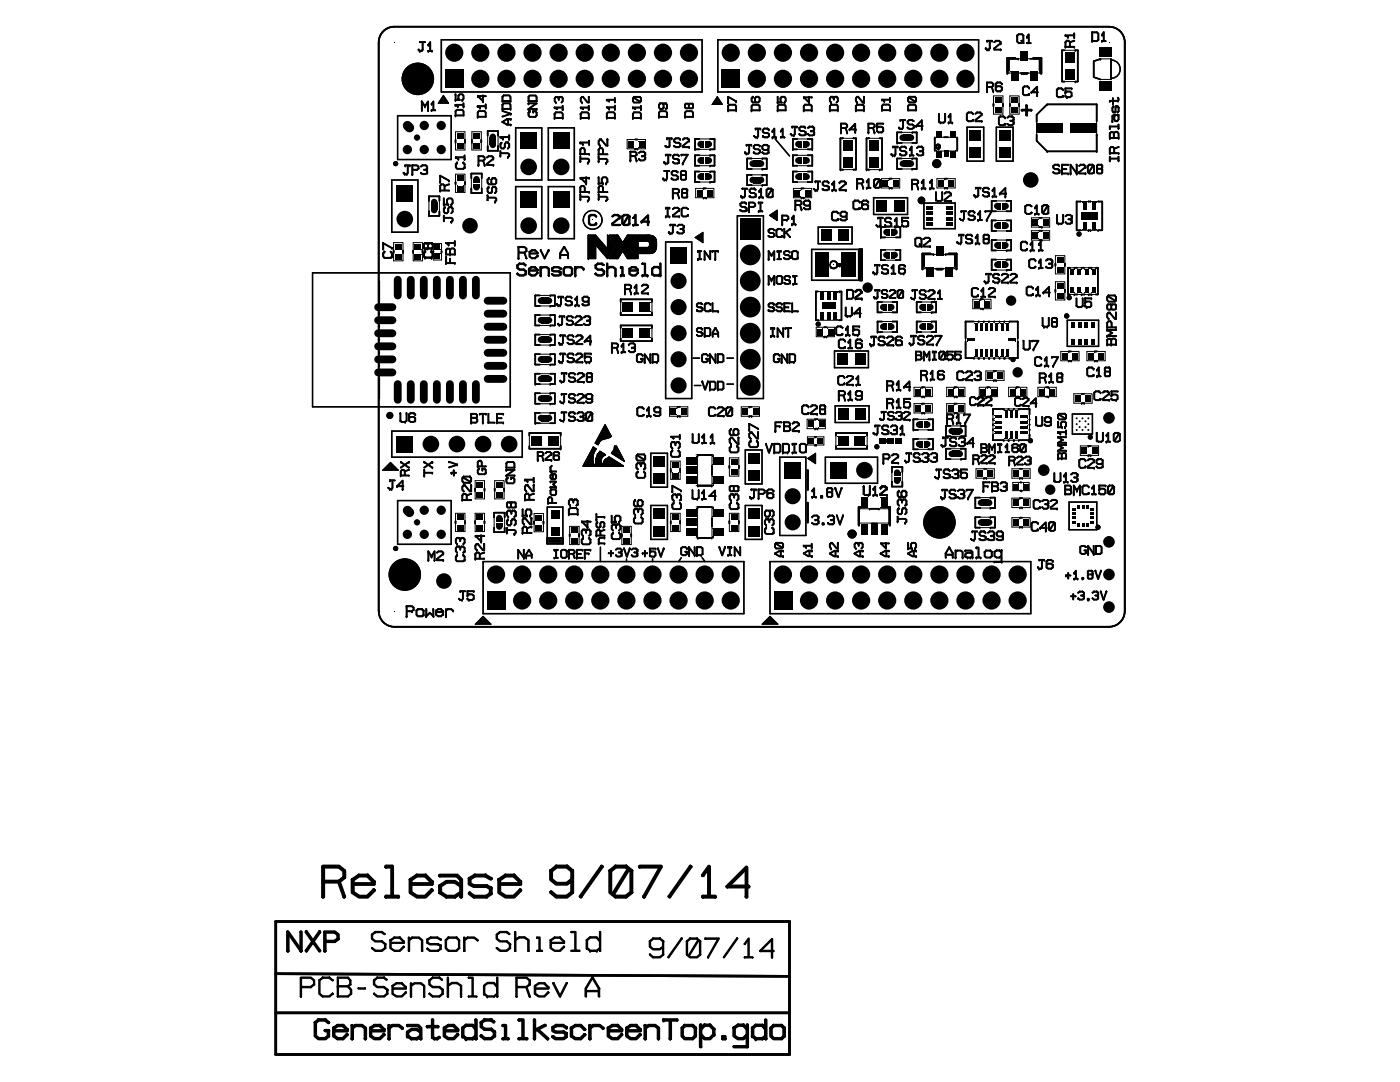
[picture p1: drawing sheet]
<svg xmlns="http://www.w3.org/2000/svg" width="279mm" height="216mm" viewBox="0 0 279 216" stroke-linecap="round" stroke-linejoin="round" font-family="sans-serif">
<defs><g id="words">
<text font-size="8.9" x="63.6" y="179">Release 9/07/14</text>
<g font-size="5.6">
<text x="56.9" y="189.8">NXP</text>
<text x="73.6" y="189.8">Sensor Shield</text>
<text x="129.1" y="191.1">9/07/14</text>
<text x="59.5" y="198.9">PCB-SenShld Rev A</text>
<text x="62.3" y="207.3">GeneratedSilkscreenTop.gdo</text>
</g>
<text font-size="4.8" x="203.5" y="20.3" transform="rotate(90 203.5 20.3)">+</text>
<text font-size="3.5" x="102.8" y="55">Sensor Shield</text>
<text font-size="3.4" x="103.1" y="51.6">Rev A</text>
<g font-size="3">
<text x="117.2" y="44.9">C</text>
<text x="121.9" y="44.9">2014</text>
<text x="188.4" y="111.3">Analog</text>
<text x="80.9" y="123">Power</text>
</g>
<g font-size="2.6">
<text x="83.3" y="10.2">J1</text>
<text x="196.4" y="9.9">J2</text>
<text x="202.7" y="8.6">Q1</text>
<text x="214.4" y="9.6" transform="rotate(-90 214.4 9.6)">R1</text>
<text x="217.7" y="8.2">D1</text>
<text x="83.9" y="22">M1</text>
<text x="196.7" y="18.2">R6</text>
<text x="203.9" y="19">C4</text>
<text x="210.6" y="19.4">C5</text>
<text x="132.5" y="29.4">JS2</text>
<text x="150.2" y="27.4">JS11 JS3</text>
<text x="167.6" y="26.4">R4</text>
<text x="173" y="26.4">R5</text>
<text x="179.1" y="25.7">JS4</text>
<text x="187.1" y="24.5">U1</text>
<text x="192.7" y="24.2">C2</text>
<text x="199.1" y="25">C3</text>
<text x="80.3" y="34.8">JP3</text>
<text x="92.8" y="34" transform="rotate(-90 92.8 34)">C1</text>
<text x="95.2" y="33">R2</text>
<text x="101.6" y="31.6" transform="rotate(-90 101.6 31.6)">JS1 AVDD</text>
<text x="117.6" y="32.7" transform="rotate(-90 117.6 32.7)">JP1</text>
<text x="121.2" y="32.8" transform="rotate(-90 121.2 32.8)">JP2</text>
<text x="125.5" y="32">R3</text>
<text x="132" y="35.9">JS8</text>
<text x="132.3" y="32.6">JS7</text>
<text x="148.4" y="30.7">JS9</text>
<text x="177.6" y="31.1">JS13</text>
<text x="210" y="34.6">SEN208</text>
<text x="223.3" y="32.5" transform="rotate(-90 223.3 32.5)">IR Blast</text>
<text x="89.6" y="38.3" transform="rotate(-90 89.6 38.3)">R7</text>
<text x="99.1" y="40.5" transform="rotate(-90 99.1 40.5)">JS6</text>
<text x="117.6" y="40.3" transform="rotate(-90 117.6 40.3)">JP4</text>
<text x="121.2" y="40.3" transform="rotate(-90 121.2 40.3)">JP5</text>
<text x="134" y="39.5">R8</text>
<text x="147.6" y="39.4">JS10</text>
<text x="158.5" y="41.8">R9</text>
<text x="162.2" y="38">JS12 R10</text>
<text x="170" y="41.8">C6</text>
<text x="181.7" y="37.6">R11</text>
<text x="186.5" y="40.2">U2</text>
<text x="194.2" y="39.2">JS14</text>
<text x="90.4" y="44.6" transform="rotate(-90 90.4 44.6)">JS5</text>
<text x="132.4" y="43.2">I2C</text>
<text x="133.2" y="46.6">J3</text>
<text x="147.5" y="42.2">SPI</text>
<text x="155.8" y="44.8">P1</text>
<text x="165.7" y="44">C9</text>
<text x="174.6" y="45.2">JS15</text>
<text x="191.3" y="43.9">JS17</text>
<text x="204.3" y="42.7">C10</text>
<text x="210.7" y="44.7">U3</text>
<text x="78.2" y="51.7" transform="rotate(-90 78.2 51.7)">C7</text>
<text x="86.4" y="51.7" transform="rotate(-90 86.4 51.7)">C8</text>
<text x="90.8" y="52.8" transform="rotate(-90 90.8 52.8)">FB1</text>
<text x="182.4" y="49.2">Q2</text>
<text x="190.8" y="48.6">JS18</text>
<text x="203.5" y="50">C11</text>
<text x="205.1" y="53.5">C13</text>
<text x="124.4" y="58.6">R12</text>
<text x="168.8" y="59.6">D2</text>
<text x="174" y="54.6">JS16</text>
<text x="193.7" y="59.2">C12</text>
<text x="196.2" y="56.4">JS22</text>
<text x="204.6" y="59">C14</text>
<text x="110.9" y="61">JS19</text>
<text x="111.1" y="64.9">JS23</text>
<text x="168.5" y="63.1">U4</text>
<text x="207.8" y="65.2">U8</text>
<text x="214.6" y="61.3">U5</text>
<text x="111.3" y="68.7">JS24</text>
<text x="121.9" y="70.3">R13</text>
<text x="166.6" y="66.9">C15</text>
<text x="167.1" y="69.5">C16 JS26</text>
<text x="181.3" y="68.8">JS27</text>
<text x="204" y="69.8">U7</text>
<text x="222.7" y="69" transform="rotate(-90 222.7 69)">BMP280</text>
<text x="111.3" y="72.3">JS25</text>
<text x="111.5" y="76.2">JS28</text>
<text x="167" y="76.8">C21</text>
<text x="176.8" y="77.9">R14</text>
<text x="183.5" y="75.8">R16</text>
<text x="190.8" y="75.9">C23</text>
<text x="206.3" y="73">C17</text>
<text x="207.2" y="76.3">R18</text>
<text x="216.7" y="75.1">C18</text>
<text x="111.5" y="80.4">JS29</text>
<text x="126.9" y="83.1">C19</text>
<text x="141.2" y="83.1">C20</text>
<text x="159.8" y="82.7">C28</text>
<text x="167.1" y="79.8">R19</text>
<text x="176.8" y="81.4">R15</text>
<text x="218.1" y="79.9">C25</text>
<text x="79.6" y="84.2">U6</text>
<text x="93.8" y="84.3">BTLE</text>
<text x="111.5" y="84.1">JS30</text>
<text x="138" y="88.4">U11</text>
<text x="151.3" y="89.5" transform="rotate(-90 151.3 89.5)">C27</text>
<text x="154.5" y="86">FB2</text>
<text x="174.1" y="86.7">JS31</text>
<text x="187.6" y="89.1">JS34</text>
<text x="188.7" y="84.5">R17</text>
<text x="206.5" y="85">U9</text>
<text x="218.6" y="88.2">U10</text>
<text x="128.8" y="95.6" transform="rotate(-90 128.8 95.6)">C30</text>
<text x="135.7" y="91.4" transform="rotate(-90 135.7 91.4)">C31</text>
<text x="147.4" y="90.6" transform="rotate(-90 147.4 90.6)">C26</text>
<text x="152.5" y="90.3">VDDIO</text>
<text x="176" y="92.4">P2 JS33</text>
<text x="186.3" y="95.5">JS35</text>
<text x="215.1" y="93.4">C29</text>
<text x="77.3" y="97.6">J4</text>
<text x="94" y="100.1" transform="rotate(-90 94 100.1)">R20</text>
<text x="136" y="101.9" transform="rotate(-90 136 101.9)">C37</text>
<text x="137.9" y="99.6">U14</text>
<text x="147.4" y="101.9" transform="rotate(-90 147.4 101.9)">C38</text>
<text x="149.4" y="99.4">JP6</text>
<text x="161.6" y="99.2">1.8V</text>
<text x="172.1" y="98.8">U12</text>
<text x="187.5" y="99.5">JS37</text>
<text x="196" y="98">FB3</text>
<text x="206" y="101.5">C32</text>
<text x="210.1" y="96.2">U13</text>
<text x="212.3" y="98.7">BMC150</text>
<text x="102.9" y="106.8" transform="rotate(-90 102.9 106.8)">JS38</text>
<text x="106.1" y="106.6" transform="rotate(-90 106.1 106.6)">R25 R21</text>
<text x="115.3" y="102.9" transform="rotate(-90 115.3 102.9)">D3</text>
<text x="123.8" y="107.9" transform="rotate(-90 123.8 107.9)">C35</text>
<text x="128.3" y="104.7" transform="rotate(-90 128.3 104.7)">C36</text>
<text x="154.4" y="106.8" transform="rotate(-90 154.4 106.8)">C39</text>
<text x="161.8" y="104.6">3.3V</text>
<text x="180.9" y="104.6" transform="rotate(-90 180.9 104.6)">JS36</text>
<text x="193.5" y="107.8">JS39</text>
<text x="205.6" y="106">C40</text>
<text x="85.2" y="111.8">M2</text>
<text x="92.8" y="112.3" transform="rotate(-90 92.8 112.3)">C33</text>
<text x="96.6" y="111.8" transform="rotate(-90 96.6 111.8)">R24</text>
<text x="117.9" y="108.9" transform="rotate(-90 117.9 108.9)">C34</text>
<text x="206.9" y="113.5">J6</text>
<text x="91.3" y="119.7">J5</text>
</g>
<g font-size="2.4">
<text x="92.5" y="23.3" transform="rotate(-90 92.5 23.3)">D15</text>
<text x="97" y="23.6" transform="rotate(-90 97 23.6)">D14</text>
<text x="107.1" y="23.6" transform="rotate(-90 107.1 23.6)">GND</text>
<text x="112.3" y="23.8" transform="rotate(-90 112.3 23.8)">D13</text>
<text x="117.5" y="23.8" transform="rotate(-90 117.5 23.8)">D12</text>
<text x="122.7" y="23.8" transform="rotate(-90 122.7 23.8)">D11</text>
<text x="127.9" y="23.8" transform="rotate(-90 127.9 23.8)">D10</text>
<text x="133.1" y="23.6" transform="rotate(-90 133.1 23.6)">D9</text>
<text x="138.3" y="23.6" transform="rotate(-90 138.3 23.6)">D8</text>
<text x="146.9" y="22.3" transform="rotate(-90 146.9 22.3)">D7</text>
<text x="151.6" y="22.3" transform="rotate(-90 151.6 22.3)">D6</text>
<text x="156.8" y="22.3" transform="rotate(-90 156.8 22.3)">D5</text>
<text x="162" y="22.3" transform="rotate(-90 162 22.3)">D4</text>
<text x="167.2" y="22.3" transform="rotate(-90 167.2 22.3)">D3</text>
<text x="172.4" y="22.3" transform="rotate(-90 172.4 22.3)">D2</text>
<text x="177.6" y="22.3" transform="rotate(-90 177.6 22.3)">D1</text>
<text x="182.8" y="22.3" transform="rotate(-90 182.8 22.3)">D0</text>
<text x="153.1" y="47.3">SCK</text>
<text x="138.8" y="51.7">INT</text>
<text x="153.1" y="51.7">MISO</text>
<text x="153.1" y="56.7">MOSI</text>
<text x="174.1" y="59.5">JS20 JS21</text>
<text x="138.8" y="62.1">SCL</text>
<text x="153.1" y="62.1">SSEL</text>
<text x="138.8" y="67.1">SDA</text>
<text x="153.4" y="67.1">INT</text>
<text x="182.5" y="71.8">BMI055</text>
<text x="126.8" y="72.3">GND</text>
<text x="139.8" y="72.3">GND</text>
<text x="139.8" y="77.8">VDD</text>
<text x="154.1" y="72.3">GND</text>
<text x="175.4" y="83.8">JS32</text>
<text x="193.3" y="80.9">C22</text>
<text x="202.3" y="81">C24</text>
<text x="81.6" y="95.2" transform="rotate(-90 81.6 95.2)">RX</text>
<text x="86.3" y="95.2" transform="rotate(-90 86.3 95.2)">TX</text>
<text x="91.2" y="95.1" transform="rotate(-90 91.2 95.1)">+V</text>
<text x="97" y="94.9" transform="rotate(-90 97 94.9)">GP</text>
<text x="107" y="91.8">R26</text>
<text x="194" y="92.5">R22</text>
<text x="195.6" y="90.3">BMI160</text>
<text x="201.1" y="92.7">R23</text>
<text x="212.8" y="91.8" transform="rotate(-90 212.8 91.8)">BMM150</text>
<text x="102.7" y="96.8" transform="rotate(-90 102.7 96.8)">GND</text>
<text x="111" y="100.6" transform="rotate(-90 111 100.6)">Power</text>
<text x="103.1" y="111.3">NA</text>
<text x="110.2" y="111.3">IOREF</text>
<text x="120.6" y="108.7" transform="rotate(-90 120.6 108.7)">nRST</text>
<text x="121.1" y="111.1">+3V3 +5V</text>
<text x="135.7" y="110.8">GND</text>
<text x="143.3" y="110.8">VIN</text>
<text x="156.3" y="111.3" transform="rotate(-90 156.3 111.3)">A0</text>
<text x="162" y="111.3" transform="rotate(-90 162 111.3)">A1</text>
<text x="167.2" y="111.3" transform="rotate(-90 167.2 111.3)">A2</text>
<text x="172.2" y="111.3" transform="rotate(-90 172.2 111.3)">A3</text>
<text x="177.4" y="111.3" transform="rotate(-90 177.4 111.3)">A4</text>
<text x="182.8" y="111.3" transform="rotate(-90 182.8 111.3)">A5</text>
<text x="215.3" y="110.6">GND</text>
<text x="212.4" y="115.5">+1.8V</text>
<text x="213.4" y="119.7">+3.3V</text>
</g>
</g></defs>
<g fill="#000">
<path d="M88.9 13.9h3.6v3.7h-3.6zM144 13.9h3.7v3.7h-3.7zM198.6 19.4h1.3v1.1h-1.3zM201.7 14.3h1.6v1.8h-1.6zM201.8 19.4h1.3v1.1h-1.3zM203.6 10.2h1.6v1.8h-1.6zM205.6 14.3h1.6v1.8h-1.6zM212.6 10.4h1.9v2.1h-1.9zM212.6 13.8h1.9v2.1h-1.9zM219.5 9.5h2.4v1.9h-2.4zM219.5 16.3h2.4v1.8h-2.4zM79.1 36.9h3.4v3.3h-3.4z"/>
<path d="M91.2 37.1h1.3v1.1h-1.3zM91.2 35h1.3v1.1h-1.3zM91.2 28.6h1.3v1.1h-1.3zM91.2 26.6h1.3v1h-1.3zM94.5 36.7h1.3v.7h-1.3zM94.5 35.8h1.3v.7h-1.3zM94.5 26.6h1.3v1h-1.3zM94.5 28.6h1.3v1.1h-1.3zM97.7 27.3h1.3v.7h-1.3zM97.7 28.2h1.3v.7h-1.3zM103.8 26.5h3.4v3.3h-3.4zM103.8 38.2h3.4v3.3h-3.4z"/>
<path d="M110.4 26.5h3.3v3.3h-3.3zM110.4 38.2h3.3v3.3h-3.3zM125.4 28.2h1.1v1.2h-1.1zM127.5 28.2h1.1v1.2h-1.1zM139.1 37.9h1v1.3h-1zM139.8 28.1h.7v1.3h-.7zM139.8 34.6h.7v1.3h-.7zM139.8 31.4h.7v1.3h-.7zM140.8 28.1h.7v1.3h-.7zM140.8 31.4h.7v1.3h-.7zM140.8 34.6h.7v1.3h-.7zM141.2 37.9h1v1.3h-1z"/>
<path d="M150.2 35.3h.8v1.3h-.8zM150.2 32h.8v1.3h-.8zM151.2 32h.7v1.3h-.7zM151.2 35.3h.7v1.3h-.7zM158.6 37.9h1.1v1.3h-1.1zM159.3 28.1h.8v1.3h-.8zM159.3 34.6h.8v1.3h-.8zM159.3 31.4h.8v1.3h-.8zM160.3 28.1h.7v1.3h-.7zM160.3 31.4h.7v1.3h-.7zM160.3 34.6h.7v1.3h-.7zM160.7 37.9h1.1v1.3h-1.1z"/>
<path d="M168.4 31.4h1.8v2.1h-1.8zM168.4 28h1.8v2.1h-1.8zM173.6 31.4h1.8v2.1h-1.8zM173.6 28h1.8v2.1h-1.8zM175 40h2.1v2.3h-2.1zM176.2 35.9h1v1.3h-1zM178.3 35.9h1v1.3h-1zM178.4 40h2.2v2.3h-2.2zM180.1 26.8h.8v1.3h-.8zM180.2 32h.7v1.3h-.7zM181.1 32h.7v1.3h-.7zM181.1 26.8h.7v1.3h-.7z"/>
<path d="M186.9 30.1h1.1v1.3h-1.1zM186.9 26.2h1.1v1.3h-1.1zM187.2 35.9h1.1v1.3h-1.1zM188.4 30.1h.8v1.3h-.8zM189.3 35.9h1.1v1.3h-1.1zM189.6 26.2h1.1v1.3h-1.1zM189.6 30.1h1.1v1.3h-1.1zM193.5 26h2.4v2.1h-2.4zM193.5 29.5h2.4v2.1h-2.4zM198.6 21.5h1.3v1h-1.3zM199.3 26h2.4v2.1h-2.4zM199.3 29.5h2.4v2.1h-2.4z"/>
<path d="M201.8 21.5h1.3v1h-1.3zM206.9 24.6h5.2v1.8h-5.2zM213.7 24.6h5.2v1.8h-5.2zM78.9 50.8h1.2v1h-1.2zM78.9 48.7h1.2v1h-1.2zM82.8 50.8h1.2v1h-1.2zM82.8 48.7h1.2v1h-1.2zM86 41.2h1.3v.8h-1.3zM86 40.3h1.3v.7h-1.3zM86.8 48.8h1v1h-1zM86.8 50.7h1v1h-1zM108 59.4h.7v1.3h-.7z"/>
<path d="M108.9 59.4h.7v1.3h-.7zM117.4 46.9h1.5v4.7h-1.5zM118.9 46.9v1.9zM127.3 49.4h1.8v1.2h-1.8zM127.3 46.9h1.8v1.2h-1.8zM127.3 49.4h1.9v1.2h-1.9zM129.1 49.4h.1v1.2h-.1zM129.3 49.4v1.2zM129.3 46.9v1.2zM133.8 49.3h3.3v3.2h-3.3zM147.7 43.6h4.2v4.2h-4.2zM162.6 50.4h2.8v4.9h-2.8z"/>
<path d="M163.7 58.3h.7v1.4h-.7zM163.9 45.8h2.1v2.4h-2.1zM165 58.3h.8v1.4h-.8zM166.3 58.3h.8v1.4h-.8zM167.4 45.8h2.1v2.4h-2.1zM168 50.4h2.8v4.9h-2.8zM176.9 50.2h.7v1.4h-.7zM176.9 45.7h.8v1.3h-.8zM177.8 45.7h.8v1.3h-.8zM177.9 50.2h.7v1.4h-.7zM184.8 53.3h1.6v1.9h-1.6zM184.8 44.3h1.4v.6h-1.4z"/>
<path d="M184.8 41.2h1.4v.7h-1.4zM184.8 42.3h1.4v.6h-1.4zM184.8 43.3h1.4v.6h-1.4zM186.7 49.2h1.6v1.9h-1.6zM188.7 53.3h1.5v1.9h-1.5zM188.8 44.3h1.4v.6h-1.4zM188.8 42.3h1.4v.6h-1.4zM188.8 41.2h1.4v.7h-1.4zM188.8 43.3h1.4v.6h-1.4zM199 44.4h.7v1.3h-.7zM199 40.5h.7v1.3h-.7zM199.1 52.2h.7v1.3h-.7z"/>
<path d="M199.1 48.3h.7v1.3h-.7zM200 52.2h.7v1.3h-.7zM200 48.3h.7v1.3h-.7zM200 44.4h.7v1.3h-.7zM200 40.5h.7v1.3h-.7zM206.1 46.4h1.1v1.2h-1.1zM206.1 43.8h1.1v1.2h-1.1zM208.2 46.4h1.1v1.2h-1.1zM208.2 43.8h1.1v1.2h-1.1zM210.9 51.3h1.3v1h-1.3zM210.9 58.6h1.3v1h-1.3zM210.9 53.4h1.3v1h-1.3z"/>
<path d="M210.9 56.5h1.3v1.1h-1.3zM213.6 53.8h.8v1.1h-.8zM213.6 57.3h.8v1.1h-.8zM215.1 57.3h.7v1.1h-.7zM215.1 53.8h.7v1.1h-.7zM215.8 42.4h3.3v1.4h-3.3zM216.1 44.4h.7v1.5h-.7zM216.1 40.3h.7v1.5h-.7zM216.5 53.8h.7v1.1h-.7zM216.5 57.3h.7v1.1h-.7zM217.9 53.8h.8v1.1h-.8zM217.9 57.3h.8v1.1h-.8z"/>
<path d="M218 44.4h.8v1.5h-.8zM218 40.3h.8v1.5h-.8zM108 75h.7v1.3h-.7zM108 63.2h.7v1.4h-.7zM108 71.1h.7v1.3h-.7zM108 67.2h.7v1.3h-.7zM108 78.9h.7v1.3h-.7zM108.9 75h.7v1.3h-.7zM108.9 63.2h.7v1.4h-.7zM108.9 71.1h.7v1.3h-.7zM108.9 67.2h.7v1.3h-.7zM108.9 78.9h.7v1.3h-.7z"/>
<path d="M124.2 65.6h2.2v1.8h-2.2zM124.2 60.4h2.2v1.8h-2.2zM127.6 65.6h2.2v1.8h-2.2zM127.6 60.4h2.2v1.8h-2.2zM163.2 65.6h1v1.3h-1zM163.7 62.4h.7v1.4h-.7zM164 60.4h2.8v1.3h-2.8zM165 62.4h.8v1.4h-.8zM165.2 65.6h1.1v1.3h-1.1zM166.3 62.4h.8v1.4h-.8zM167.2 70.5h2v2.4h-2zM170.6 70.5h2.1v2.4h-2.1z"/>
<path d="M176.3 64.6h.7v1.3h-.7zM176.3 60.6h.7v1.4h-.7zM177.2 64.6h.7v1.3h-.7zM177.2 60.6h.7v1.4h-.7zM182.7 77.6h1v1.3h-1zM184.1 64.6h.7v1.3h-.7zM184.1 60.6h.7v1.4h-.7zM184.8 77.6h1v1.3h-1zM185 64.6h.7v1.3h-.7zM185 60.6h.7v1.4h-.7zM189.2 77.6h1v1.3h-1zM191.3 77.6h1v1.3h-1z"/>
<path d="M193.1 67.5h1.4v.6h-1.4zM194.4 60h1.1v1.3h-1.1zM194.6 64.5h.5v1.4h-.5zM194.6 69.7h.5v1.4h-.5zM195.6 64.5h.5v1.4h-.5zM195.6 69.7h.5v1.4h-.5zM195.7 77.6h1.1v1.3h-1.1zM196.5 60h1v1.3h-1zM196.6 69.7h.6v1.4h-.6zM196.6 64.5h.6v1.4h-.6zM197 74.3h1.1v1.3h-1.1zM197.7 64.5h.5v1.4h-.5z"/>
<path d="M197.7 69.7h.5v1.4h-.5zM197.8 77.6h1v1.3h-1zM198.7 64.5h.5v1.4h-.5zM198.7 69.7h.5v1.4h-.5zM199.1 74.3h1.1v1.3h-1.1zM199.7 64.5h.5v1.4h-.5zM199.7 69.7h.5v1.4h-.5zM200.7 69.7h.6v1.4h-.6zM200.7 64.5h.6v1.4h-.6zM201.3 67.5h1.5v.6h-1.5zM201.5 77.6h1.1v1.3h-1.1zM203.6 77.6h1.1v1.3h-1.1z"/>
<path d="M207.4 77.6h1.1v1.3h-1.1zM209.5 77.6h1v1.3h-1zM212 70.4h1v1.3h-1zM213.8 67.6h.7v1.1h-.7zM213.8 64.3h.7v1.1h-.7zM214 70.4h1.1v1.3h-1.1zM214.6 78.9h1v1.3h-1zM215.1 64.3h.7v1.1h-.7zM215.1 67.6h.7v1.1h-.7zM216.4 64.3h.8v1.1h-.8zM216.4 67.6h.8v1.1h-.8zM216.6 78.9h1.1v1.3h-1.1z"/>
<path d="M217.2 70.4h1v1.3h-1zM217.8 64.3h.7v1.1h-.7zM217.8 67.6h.7v1.1h-.7zM219.2 70.4h1.1v1.3h-1.1zM79.1 87h3.4v3.3h-3.4zM95.1 98.3h1.3v1h-1.3zM95.1 96.2h1.3v1h-1.3zM99 98.3h1.3v1h-1.3zM99 96.2h1.3v1h-1.3zM106 87.1h2.1v1.8h-2.1zM108 82.8h.7v1.3h-.7zM108.9 82.8h.7v1.3h-.7z"/>
<path d="M109.4 87.1h2.1v1.8h-2.1zM130.4 91h2.3v2.2h-2.3zM130.4 94.5h2.3v2.1h-2.3zM133.9 81.5h1v1.3h-1zM134.2 92.3h1.2v1h-1.2zM134.2 94.4h1.2v1h-1.2zM136 81.5h1v1.3h-1zM136.9 91.1h2.1v1.6h-2.1zM136.9 95h2.1v1.6h-2.1zM136.9 93h2.1v1.6h-2.1zM142.3 95h2.1v1.6h-2.1zM142.3 91.1h2.1v1.6h-2.1z"/>
<path d="M145.9 93.7h1.3v1.1h-1.3zM145.9 91.6h1.3v1.1h-1.3zM148.2 81.5h1.1v1.3h-1.1zM149.2 93.9h2.4v2.1h-2.4zM149.2 90.4h2.4v2.1h-2.4zM150.3 81.5h1v1.3h-1zM156.6 92.2h3.3v3.3h-3.3zM161.3 87.5h1.1v1h-1.1zM161.3 84h1.1v1.2h-1.1zM163.2 87.5h1v1h-1zM163.4 84h1.1v1.2h-1.1zM165.7 92.2h3.3v3.3h-3.3z"/>
<path d="M167.2 87.1h2.1v1.8h-2.1zM167.3 81.5h2.1v2.3h-2.1zM170.6 87.1h2.1v1.8h-2.1zM170.8 81.5h2.1v2.3h-2.1zM171.9 99.2h1.3v2.1h-1.3zM175.5 87.4h1.3v1.2h-1.3zM175.8 99.2h1.3v2.1h-1.3zM176.8 87.7h.3v.5h-.3zM177.1 87.4h1.3v1.2h-1.3zM178.4 95.2h1.3v.8h-1.3zM178.4 94.3h1.3v.7h-1.3zM178.6 87.4h1.4v1.2h-1.4z"/>
<path d="M182.7 80.8h1v1.3h-1zM183.4 84.1h.8v1.3h-.8zM183.4 88h.8v1.3h-.8zM184.3 84.1h.8v1.3h-.8zM184.3 88h.8v1.3h-.8zM184.8 80.8h1v1.3h-1zM189.2 80.8h1v1.3h-1zM189.9 89.9h.8v1.3h-.8zM189.9 85.4h.8v1.3h-.8zM190.9 89.9h.7v1.3h-.7zM190.9 85.4h.7v1.3h-.7zM191.3 80.8h1v1.3h-1z"/>
<path d="M195.1 93.9h1v1.2h-1zM195.8 99.7h.7v1.3h-.7zM196.7 99.7h.7v1.3h-.7zM197.1 93.9h1.1v1.2h-1.1zM198.5 83.9h1.4v.6h-1.4zM198.5 86h1.4v.5h-1.4zM198.5 85h1.4v.5h-1.4zM198.5 82.9h1.4v.6h-1.4zM200.5 86.1h.6v1.4h-.6zM200.5 82h.6v1.4h-.6zM201.5 86.1h.6v1.4h-.6zM201.5 82h.6v1.4h-.6z"/>
<path d="M202.2 93.9h1.1v1.2h-1.1zM202.2 99.7h1.1v1.3h-1.1zM202.3 96.6h1.1v1h-1.1zM202.6 86.1h.5v1.4h-.5zM202.6 82h.5v1.4h-.5zM203.7 83.9h1.4v.6h-1.4zM203.7 82.9h1.4v.6h-1.4zM203.7 85h1.4v.5h-1.4zM203.7 86h1.4v.5h-1.4zM204.2 96.6h1v1h-1zM204.3 99.7h1v1.3h-1zM204.3 93.9h1v1.2h-1z"/>
<path d="M215.9 89.3h1v1.3h-1zM218 89.3h1v1.3h-1zM91.2 104.8h1.3v1h-1.3zM91.2 102.7h1.3v1h-1.3zM95.1 104.8h1.3v1h-1.3zM95.1 102.7h1.3v1h-1.3zM97.2 118h3.7v3.7h-3.7zM99 104.4h1.3v.7h-1.3zM99 103.4h1.3v.7h-1.3zM106.9 102.7h1.3v1.1h-1.3zM106.9 104.8h1.3v1.1h-1.3zM110 105.2h1.6v1.6h-1.6z"/>
<path d="M110 101.8h1.6v1.6h-1.6zM114 105.3h1.3v1h-1.3zM114 107.4h1.3v1h-1.3zM124.4 107.4h1.3v1h-1.3zM124.4 105.3h1.3v1h-1.3zM130.4 101.5h2.3v2.1h-2.3zM130.4 104.9h2.3v2.1h-2.3zM134.2 102.7h1.2v1h-1.2zM134.2 104.8h1.2v1h-1.2zM136.9 101.5h2.1v1.6h-2.1zM136.9 105.4h2.1v1.6h-2.1zM136.9 103.5h2.1v1.6h-2.1z"/>
<path d="M142.3 105.4h2.1v1.6h-2.1zM142.3 101.5h2.1v1.6h-2.1zM145.9 104.8h1.3v1h-1.3zM145.9 102.7h1.3v1h-1.3zM149.2 104.9h2.4v2.1h-2.4zM149.2 101.5h2.4v2.1h-2.4zM154.5 118h3.6v3.7h-3.6zM171.9 104.6h1.3v2.1h-1.3zM173.8 104.6h1.4v2.1h-1.4zM175.8 104.6h1.3v2.1h-1.3zM195.8 103.6h.7v1.3h-.7zM196.7 103.6h.7v1.3h-.7z"/>
<path d="M202.2 103.6h1.1v1.3h-1.1zM204.3 103.6h1v1.3h-1zM214 101.5h.7v.5h-.7zM214 103.9h.7v.5h-.7zM214 103.1h.7v.5h-.7zM214 102.3h.7v.5h-.7zM215.1 104.4h.5v.7h-.5zM215.1 100.8h.5v.7h-.5zM215.9 104.4h.5v.7h-.5zM215.9 100.8h.5v.7h-.5zM216.7 100.8h.5v.7h-.5zM216.7 104.4h.5v.7h-.5z"/>
<path d="M217.6 101.5h.6v.5h-.6zM217.6 102.3h.6v.5h-.6zM217.6 103.1h.6v.5h-.6zM217.6 103.9h.6v.5h-.6z"/>
<circle cx="83.5" cy="9.9" r=".16"/>
<circle cx="83.8" cy="10.2" r=".16"/>
<circle cx="84.2" cy="10.2" r=".16"/>
<circle cx="84.4" cy="9.9" r=".16"/>
<circle cx="85.5" cy="10.2" r=".16"/>
<circle cx="85.5" cy="8.9" r=".16"/>
<circle cx="86.2" cy="10.2" r=".16"/>
<circle cx="90.9" cy="20" r=".16"/>
<circle cx="90.9" cy="18.8" r=".16"/>
<circle cx="91.5" cy="19.7" r=".16"/>
<circle cx="91.5" cy="19.1" r=".16"/>
<circle cx="92.3" cy="20" r=".16"/>
<circle cx="92.3" cy="19.9" r=".16"/>
<circle cx="95.4" cy="19.2" r=".16"/>
<circle cx="96.4" cy="19.1" r=".16"/>
<circle cx="105.5" cy="19.3" r=".16"/>
<circle cx="110.9" cy="19.3" r=".16"/>
<circle cx="111.3" cy="19.3" r=".16"/>
<circle cx="111.7" cy="19.3" r=".16"/>
<circle cx="112.1" cy="19.3" r=".16"/>
<circle cx="112.3" cy="19.6" r=".16"/>
<circle cx="116.1" cy="19.3" r=".16"/>
<circle cx="116.4" cy="19.3" r=".16"/>
<circle cx="117.5" cy="19.3" r=".16"/>
<circle cx="121.1" cy="19.9" r=".16"/>
<circle cx="126.5" cy="19.3" r=".16"/>
<circle cx="127.7" cy="19.3" r=".16"/>
<circle cx="127.9" cy="19.6" r=".16"/>
<circle cx="128" cy="19.6" r=".16"/>
<circle cx="150.2" cy="19.3" r=".16"/>
<circle cx="150.3" cy="19.3" r=".16"/>
<circle cx="150.9" cy="19.3" r=".16"/>
<circle cx="151.4" cy="19.3" r=".16"/>
<circle cx="151.6" cy="19.6" r=".16"/>
<circle cx="155.7" cy="19.6" r=".16"/>
<circle cx="160.4" cy="19.5" r=".16"/>
<circle cx="160.4" cy="19.4" r=".16"/>
<circle cx="165.8" cy="19.3" r=".16"/>
<circle cx="166.2" cy="19.3" r=".16"/>
<circle cx="167" cy="19.3" r=".16"/>
<circle cx="167.2" cy="19.6" r=".16"/>
<circle cx="171" cy="19.3" r=".16"/>
<circle cx="171.3" cy="19.3" r=".16"/>
<circle cx="172.4" cy="19.3" r=".16"/>
<circle cx="176" cy="19.9" r=".16"/>
<circle cx="181.2" cy="19.6" r=".16"/>
<circle cx="181.4" cy="19.3" r=".16"/>
<circle cx="182.6" cy="19.3" r=".16"/>
<circle cx="182.9" cy="19.6" r=".16"/>
<circle cx="196.7" cy="9.7" r=".16"/>
<circle cx="197" cy="18.2" r=".16"/>
<circle cx="197" cy="16.5" r=".16"/>
<circle cx="197" cy="9.9" r=".16"/>
<circle cx="197" cy="8.1" r=".16"/>
<circle cx="197" cy="8.2" r=".16"/>
<circle cx="197.4" cy="9.9" r=".16"/>
<circle cx="197.6" cy="9.7" r=".16"/>
<circle cx="198" cy="8.2" r=".16"/>
<circle cx="198.2" cy="18.2" r=".16"/>
<circle cx="198.4" cy="9.6" r=".16"/>
<circle cx="198.7" cy="16.7" r=".16"/>
<circle cx="198.7" cy="8.1" r=".16"/>
<circle cx="198.8" cy="8.1" r=".16"/>
<circle cx="199" cy="17.2" r=".16"/>
<circle cx="199.4" cy="8.1" r=".16"/>
<circle cx="199.6" cy="17.2" r=".16"/>
<circle cx="199.6" cy="16.4" r=".16"/>
<circle cx="199.7" cy="9.9" r=".16"/>
<circle cx="199.7" cy="8.7" r=".16"/>
<circle cx="199.7" cy="8.4" r=".16"/>
<circle cx="200" cy="16.7" r=".16"/>
<circle cx="200" cy="17.4" r=".16"/>
<circle cx="200" cy="17.5" r=".16"/>
<circle cx="201.3" cy="11.7" r=".16"/>
<circle cx="203" cy="7.1" r=".16"/>
<circle cx="203.2" cy="11.7" r=".16"/>
<circle cx="203.3" cy="6.8" r=".16"/>
<circle cx="203.9" cy="6.8" r=".16"/>
<circle cx="204.1" cy="17.5" r=".16"/>
<circle cx="204.3" cy="7.1" r=".16"/>
<circle cx="204.9" cy="7.4" r=".16"/>
<circle cx="205" cy="7.4" r=".16"/>
<circle cx="205.1" cy="17.2" r=".16"/>
<circle cx="205.4" cy="18.7" r=".16"/>
<circle cx="205.4" cy="18.8" r=".16"/>
<circle cx="205.4" cy="17.5" r=".16"/>
<circle cx="205.8" cy="18.4" r=".16"/>
<circle cx="207" cy="19" r=".16"/>
<circle cx="207.5" cy="11.7" r=".16"/>
<circle cx="211.2" cy="17.6" r=".16"/>
<circle cx="211.8" cy="17.6" r=".16"/>
<circle cx="211.9" cy="17.6" r=".16"/>
<circle cx="212" cy="10" r=".16"/>
<circle cx="212.1" cy="19.1" r=".16"/>
<circle cx="212.2" cy="19.1" r=".16"/>
<circle cx="212.2" cy="19.2" r=".16"/>
<circle cx="212.2" cy="17.9" r=".16"/>
<circle cx="212.6" cy="19.2" r=".16"/>
<circle cx="212.6" cy="18.5" r=".16"/>
<circle cx="212.6" cy="9.4" r=".16"/>
<circle cx="212.6" cy="7.1" r=".16"/>
<circle cx="212.6" cy="7" r=".16"/>
<circle cx="212.6" cy="18.6" r=".16"/>
<circle cx="212.9" cy="19.4" r=".16"/>
<circle cx="213.1" cy="7.4" r=".16"/>
<circle cx="213.6" cy="19.4" r=".16"/>
<circle cx="213.9" cy="17.7" r=".16"/>
<circle cx="214.4" cy="6.7" r=".16"/>
<circle cx="214.4" cy="7.4" r=".16"/>
<circle cx="214.4" cy="9.4" r=".16"/>
<circle cx="214.6" cy="10" r=".16"/>
<circle cx="214.6" cy="16.3" r=".16"/>
<circle cx="215.1" cy="10" r=".16"/>
<circle cx="218" cy="8.2" r=".16"/>
<circle cx="218.3" cy="12.2" r=".16"/>
<circle cx="218.9" cy="8.2" r=".16"/>
<circle cx="219.6" cy="11.8" r=".16"/>
<circle cx="219.9" cy="8.2" r=".16"/>
<circle cx="219.9" cy="7" r=".16"/>
<circle cx="80.5" cy="34.5" r=".16"/>
<circle cx="80.8" cy="34.8" r=".16"/>
<circle cx="80.9" cy="33" r=".16"/>
<circle cx="81.2" cy="34.8" r=".16"/>
<circle cx="81.8" cy="33" r=".16"/>
<circle cx="82.3" cy="34.8" r=".16"/>
<circle cx="83.2" cy="33.9" r=".16"/>
<circle cx="84" cy="34.5" r=".16"/>
<circle cx="84.2" cy="20.3" r=".16"/>
<circle cx="84.2" cy="20.2" r=".16"/>
<circle cx="84.2" cy="22" r=".16"/>
<circle cx="84.8" cy="21.3" r=".16"/>
<circle cx="84.9" cy="33" r=".16"/>
<circle cx="85.3" cy="34.5" r=".16"/>
<circle cx="85.3" cy="34.1" r=".16"/>
<circle cx="85.3" cy="33.6" r=".16"/>
<circle cx="85.3" cy="33.2" r=".16"/>
<circle cx="85.4" cy="22" r=".16"/>
<circle cx="85.6" cy="39.2" r=".16"/>
<circle cx="86.1" cy="20.8" r=".16"/>
<circle cx="86.1" cy="22" r=".16"/>
<circle cx="87.7" cy="39.2" r=".16"/>
<circle cx="87.8" cy="37.1" r=".16"/>
<circle cx="87.8" cy="36.3" r=".16"/>
<circle cx="87.8" cy="35.1" r=".16"/>
<circle cx="87.8" cy="38" r=".16"/>
<circle cx="87.8" cy="38.1" r=".16"/>
<circle cx="89.2" cy="39.9" r=".16"/>
<circle cx="89.6" cy="36.1" r=".16"/>
<circle cx="90.9" cy="20.9" r=".16"/>
<circle cx="90.9" cy="21" r=".16"/>
<circle cx="90.9" cy="23.1" r=".16"/>
<circle cx="90.9" cy="22.2" r=".16"/>
<circle cx="90.9" cy="36.3" r=".16"/>
<circle cx="90.9" cy="28.4" r=".16"/>
<circle cx="91" cy="31.4" r=".16"/>
<circle cx="91.2" cy="32.4" r=".16"/>
<circle cx="91.4" cy="21.3" r=".16"/>
<circle cx="91.5" cy="31.8" r=".16"/>
<circle cx="92.5" cy="32.4" r=".16"/>
<circle cx="92.5" cy="21.3" r=".16"/>
<circle cx="92.7" cy="31.8" r=".16"/>
<circle cx="92.8" cy="33.4" r=".16"/>
<circle cx="92.8" cy="32.8" r=".16"/>
<circle cx="92.8" cy="32.7" r=".16"/>
<circle cx="92.8" cy="28.4" r=".16"/>
<circle cx="92.8" cy="36.3" r=".16"/>
<circle cx="94.1" cy="37.6" r=".16"/>
<circle cx="94.1" cy="34.6" r=".16"/>
<circle cx="94.2" cy="28.4" r=".16"/>
<circle cx="95.3" cy="21.2" r=".16"/>
<circle cx="95.3" cy="22.4" r=".16"/>
<circle cx="95.3" cy="23.3" r=".16"/>
<circle cx="95.5" cy="32.9" r=".16"/>
<circle cx="95.5" cy="33" r=".16"/>
<circle cx="95.8" cy="21.5" r=".16"/>
<circle cx="96.1" cy="34.6" r=".16"/>
<circle cx="96.4" cy="20.2" r=".16"/>
<circle cx="96.7" cy="33" r=".16"/>
<circle cx="96.9" cy="21.5" r=".16"/>
<circle cx="97.2" cy="32.6" r=".16"/>
<circle cx="97.3" cy="26.2" r=".16"/>
<circle cx="97.3" cy="29.1" r=".16"/>
<circle cx="97.5" cy="37.3" r=".16"/>
<circle cx="97.5" cy="37.4" r=".16"/>
<circle cx="97.5" cy="31.1" r=".16"/>
<circle cx="97.6" cy="35.6" r=".16"/>
<circle cx="97.6" cy="35.5" r=".16"/>
<circle cx="98.1" cy="31.1" r=".16"/>
<circle cx="98.2" cy="38.2" r=".16"/>
<circle cx="98.3" cy="35.5" r=".16"/>
<circle cx="98.4" cy="37.3" r=".16"/>
<circle cx="98.4" cy="32.9" r=".16"/>
<circle cx="98.5" cy="32.9" r=".16"/>
<circle cx="98.5" cy="31.7" r=".16"/>
<circle cx="98.5" cy="31.4" r=".16"/>
<circle cx="98.8" cy="37.3" r=".16"/>
<circle cx="98.8" cy="35.5" r=".16"/>
<circle cx="99.1" cy="35.9" r=".16"/>
<circle cx="99.1" cy="37.6" r=".16"/>
<circle cx="99.1" cy="38.2" r=".16"/>
<circle cx="99.4" cy="26.2" r=".16"/>
<circle cx="99.4" cy="29.1" r=".16"/>
<circle cx="99.8" cy="27.3" r=".16"/>
<circle cx="99.8" cy="27.4" r=".16"/>
<circle cx="99.8" cy="31.1" r=".16"/>
<circle cx="99.9" cy="31.1" r=".16"/>
<circle cx="100" cy="28.5" r=".16"/>
<circle cx="100.1" cy="28.5" r=".16"/>
<circle cx="100.3" cy="20.2" r=".16"/>
<circle cx="100.3" cy="21.8" r=".16"/>
<circle cx="100.4" cy="27.7" r=".16"/>
<circle cx="101" cy="28.4" r=".16"/>
<circle cx="101.3" cy="31.4" r=".16"/>
<circle cx="101.4" cy="28.4" r=".16"/>
<circle cx="101.6" cy="27.7" r=".16"/>
<circle cx="101.7" cy="28.7" r=".16"/>
<circle cx="101.9" cy="24.8" r=".16"/>
<circle cx="101.9" cy="20.2" r=".16"/>
<circle cx="101.9" cy="21.8" r=".16"/>
<circle cx="101.9" cy="22.6" r=".16"/>
<circle cx="101.9" cy="22.7" r=".16"/>
<circle cx="101.9" cy="23.8" r=".16"/>
<circle cx="101.9" cy="23.7" r=".16"/>
<circle cx="101.9" cy="24.9" r=".16"/>
<circle cx="105.5" cy="21.7" r=".16"/>
<circle cx="105.5" cy="21.8" r=".16"/>
<circle cx="105.5" cy="20.6" r=".16"/>
<circle cx="105.5" cy="22.5" r=".16"/>
<circle cx="105.5" cy="20.7" r=".16"/>
<circle cx="105.7" cy="22.2" r=".16"/>
<circle cx="106.9" cy="22.2" r=".16"/>
<circle cx="107.1" cy="21.8" r=".16"/>
<circle cx="107.1" cy="22.5" r=".16"/>
<circle cx="110.7" cy="22.7" r=".16"/>
<circle cx="110.7" cy="23.6" r=".16"/>
<circle cx="110.7" cy="21.5" r=".16"/>
<circle cx="111" cy="20.4" r=".16"/>
<circle cx="111.1" cy="21.8" r=".16"/>
<circle cx="112.3" cy="21.8" r=".16"/>
<circle cx="112.3" cy="23.6" r=".16"/>
<circle cx="112.3" cy="20.2" r=".16"/>
<circle cx="115.8" cy="28.4" r=".16"/>
<circle cx="115.8" cy="28.5" r=".16"/>
<circle cx="115.8" cy="32.2" r=".16"/>
<circle cx="115.8" cy="38.4" r=".16"/>
<circle cx="115.8" cy="39.8" r=".16"/>
<circle cx="115.8" cy="30.8" r=".16"/>
<circle cx="115.8" cy="35.5" r=".16"/>
<circle cx="115.9" cy="23.6" r=".16"/>
<circle cx="115.9" cy="22.7" r=".16"/>
<circle cx="115.9" cy="21.5" r=".16"/>
<circle cx="116.2" cy="20.4" r=".16"/>
<circle cx="116.3" cy="28.8" r=".16"/>
<circle cx="116.4" cy="21.8" r=".16"/>
<circle cx="117" cy="36.6" r=".16"/>
<circle cx="117.3" cy="32.5" r=".16"/>
<circle cx="117.5" cy="21.8" r=".16"/>
<circle cx="117.5" cy="23.6" r=".16"/>
<circle cx="117.6" cy="38.4" r=".16"/>
<circle cx="117.6" cy="35.5" r=".16"/>
<circle cx="117.6" cy="28.8" r=".16"/>
<circle cx="117.6" cy="30.8" r=".16"/>
<circle cx="119.4" cy="31.3" r=".16"/>
<circle cx="119.4" cy="30.8" r=".16"/>
<circle cx="119.4" cy="29.8" r=".16"/>
<circle cx="119.4" cy="32.2" r=".16"/>
<circle cx="119.4" cy="35.4" r=".16"/>
<circle cx="119.4" cy="36.6" r=".16"/>
<circle cx="119.4" cy="38.3" r=".16"/>
<circle cx="119.4" cy="37.4" r=".16"/>
<circle cx="119.5" cy="32.2" r=".16"/>
<circle cx="119.5" cy="30.8" r=".16"/>
<circle cx="119.5" cy="36.6" r=".16"/>
<circle cx="119.5" cy="38.4" r=".16"/>
<circle cx="119.5" cy="39.8" r=".16"/>
<circle cx="119.7" cy="27.8" r=".16"/>
<circle cx="119.8" cy="29" r=".16"/>
<circle cx="120" cy="27.8" r=".16"/>
<circle cx="120.1" cy="36.3" r=".16"/>
<circle cx="120.4" cy="36.6" r=".16"/>
<circle cx="120.9" cy="36.6" r=".16"/>
<circle cx="120.9" cy="32.5" r=".16"/>
<circle cx="121" cy="36.6" r=".16"/>
<circle cx="121" cy="32.5" r=".16"/>
<circle cx="121.1" cy="22.7" r=".16"/>
<circle cx="121.1" cy="21.4" r=".16"/>
<circle cx="121.1" cy="23.6" r=".16"/>
<circle cx="121.2" cy="27.8" r=".16"/>
<circle cx="121.6" cy="20.3" r=".16"/>
<circle cx="121.6" cy="21.8" r=".16"/>
<circle cx="122.7" cy="20.2" r=".16"/>
<circle cx="122.7" cy="21.8" r=".16"/>
<circle cx="122.7" cy="20.3" r=".16"/>
<circle cx="122.7" cy="23.6" r=".16"/>
<circle cx="125.8" cy="32" r=".16"/>
<circle cx="126.3" cy="21.5" r=".16"/>
<circle cx="126.3" cy="21.4" r=".16"/>
<circle cx="126.3" cy="23.6" r=".16"/>
<circle cx="126.3" cy="22.7" r=".16"/>
<circle cx="126.7" cy="29.7" r=".16"/>
<circle cx="126.8" cy="21.8" r=".16"/>
<circle cx="127" cy="32" r=".16"/>
<circle cx="127.2" cy="29.7" r=".16"/>
<circle cx="127.6" cy="31.7" r=".16"/>
<circle cx="127.8" cy="30.2" r=".16"/>
<circle cx="127.9" cy="21.8" r=".16"/>
<circle cx="127.9" cy="23.6" r=".16"/>
<circle cx="128.1" cy="31.1" r=".16"/>
<circle cx="128.5" cy="30.2" r=".16"/>
<circle cx="128.8" cy="31.4" r=".16"/>
<circle cx="128.8" cy="31.8" r=".16"/>
<circle cx="128.8" cy="30.5" r=".16"/>
<circle cx="128.8" cy="30.9" r=".16"/>
<circle cx="131.5" cy="23.3" r=".16"/>
<circle cx="131.5" cy="22.5" r=".16"/>
<circle cx="131.7" cy="20.6" r=".16"/>
<circle cx="132.3" cy="35.6" r=".16"/>
<circle cx="132.5" cy="21.5" r=".16"/>
<circle cx="132.5" cy="20.9" r=".16"/>
<circle cx="132.5" cy="32.4" r=".16"/>
<circle cx="132.5" cy="35.9" r=".16"/>
<circle cx="132.6" cy="35.9" r=".16"/>
<circle cx="132.8" cy="29.1" r=".16"/>
<circle cx="132.8" cy="32.7" r=".16"/>
<circle cx="132.9" cy="30.9" r=".16"/>
<circle cx="132.9" cy="20.6" r=".16"/>
<circle cx="132.9" cy="35.9" r=".16"/>
<circle cx="133" cy="35.9" r=".16"/>
<circle cx="133.1" cy="29.4" r=".16"/>
<circle cx="133.1" cy="27.6" r=".16"/>
<circle cx="133.1" cy="21.5" r=".16"/>
<circle cx="133.1" cy="20.9" r=".16"/>
<circle cx="133.2" cy="20.9" r=".16"/>
<circle cx="133.4" cy="32.4" r=".16"/>
<circle cx="133.5" cy="29.4" r=".16"/>
<circle cx="133.8" cy="30.9" r=".16"/>
<circle cx="134" cy="35.6" r=".16"/>
<circle cx="134.1" cy="27.6" r=".16"/>
<circle cx="134.3" cy="39.5" r=".16"/>
<circle cx="134.3" cy="32.3" r=".16"/>
<circle cx="134.5" cy="27.8" r=".16"/>
<circle cx="134.6" cy="29.1" r=".16"/>
<circle cx="134.6" cy="30.8" r=".16"/>
<circle cx="134.9" cy="27.6" r=".16"/>
<circle cx="135" cy="34.1" r=".16"/>
<circle cx="135" cy="35" r=".16"/>
<circle cx="135.2" cy="31.7" r=".16"/>
<circle cx="135.2" cy="30.8" r=".16"/>
<circle cx="135.2" cy="34.3" r=".16"/>
<circle cx="135.3" cy="35.6" r=".16"/>
<circle cx="135.3" cy="35.2" r=".16"/>
<circle cx="135.5" cy="31" r=".16"/>
<circle cx="135.5" cy="27.6" r=".16"/>
<circle cx="135.5" cy="28.4" r=".16"/>
<circle cx="135.5" cy="39.5" r=".16"/>
<circle cx="135.5" cy="38.3" r=".16"/>
<circle cx="135.6" cy="32" r=".16"/>
<circle cx="135.6" cy="32.4" r=".16"/>
<circle cx="135.7" cy="27.8" r=".16"/>
<circle cx="135.8" cy="28.7" r=".16"/>
<circle cx="136" cy="30.9" r=".16"/>
<circle cx="136.1" cy="34.1" r=".16"/>
<circle cx="136.2" cy="32.6" r=".16"/>
<circle cx="136.3" cy="37.7" r=".16"/>
<circle cx="136.3" cy="32.6" r=".16"/>
<circle cx="136.6" cy="27.6" r=".16"/>
<circle cx="136.7" cy="23.3" r=".16"/>
<circle cx="136.7" cy="22.5" r=".16"/>
<circle cx="136.7" cy="34.1" r=".16"/>
<circle cx="136.9" cy="20.7" r=".16"/>
<circle cx="136.9" cy="35.7" r=".16"/>
<circle cx="136.9" cy="35.1" r=".16"/>
<circle cx="136.9" cy="34.3" r=".16"/>
<circle cx="136.9" cy="34.8" r=".16"/>
<circle cx="137" cy="37.7" r=".16"/>
<circle cx="137.2" cy="39.2" r=".16"/>
<circle cx="137.2" cy="38.7" r=".16"/>
<circle cx="137.2" cy="38.3" r=".16"/>
<circle cx="137.2" cy="37.9" r=".16"/>
<circle cx="137.2" cy="37.8" r=".16"/>
<circle cx="137.2" cy="27.6" r=".16"/>
<circle cx="137.3" cy="20.7" r=".16"/>
<circle cx="137.5" cy="29.3" r=".16"/>
<circle cx="137.5" cy="29.4" r=".16"/>
<circle cx="137.5" cy="28.1" r=".16"/>
<circle cx="137.5" cy="27.9" r=".16"/>
<circle cx="137.6" cy="20.7" r=".16"/>
<circle cx="138.2" cy="20.7" r=".16"/>
<circle cx="138.3" cy="20.8" r=".16"/>
<circle cx="138.3" cy="21.5" r=".16"/>
<circle cx="138.7" cy="27.7" r=".16"/>
<circle cx="138.7" cy="29.8" r=".16"/>
<circle cx="138.7" cy="31" r=".16"/>
<circle cx="138.7" cy="34.2" r=".16"/>
<circle cx="140.4" cy="39.5" r=".16"/>
<circle cx="140.4" cy="37.6" r=".16"/>
<circle cx="140.9" cy="39.5" r=".16"/>
<circle cx="141.7" cy="36.3" r=".16"/>
<circle cx="141.7" cy="34.2" r=".16"/>
<circle cx="141.7" cy="31" r=".16"/>
<circle cx="141.7" cy="29.8" r=".16"/>
<circle cx="141.7" cy="33.1" r=".16"/>
<circle cx="142.6" cy="27.7" r=".16"/>
<circle cx="142.6" cy="31" r=".16"/>
<circle cx="142.6" cy="34.2" r=".16"/>
<circle cx="145.3" cy="21.2" r=".16"/>
<circle cx="145.3" cy="22" r=".16"/>
<circle cx="145.3" cy="20.4" r=".16"/>
<circle cx="145.3" cy="22.1" r=".16"/>
<circle cx="145.3" cy="20.5" r=".16"/>
<circle cx="146.9" cy="20.3" r=".16"/>
<circle cx="146.9" cy="20.2" r=".16"/>
<circle cx="146.9" cy="22.1" r=".16"/>
<circle cx="147.8" cy="39.2" r=".16"/>
<circle cx="148.1" cy="39.4" r=".16"/>
<circle cx="148.5" cy="39.4" r=".16"/>
<circle cx="148.7" cy="30.4" r=".16"/>
<circle cx="148.9" cy="30.7" r=".16"/>
<circle cx="149" cy="28.9" r=".16"/>
<circle cx="149.1" cy="31.6" r=".16"/>
<circle cx="149.1" cy="34.9" r=".16"/>
<circle cx="149.3" cy="30.7" r=".16"/>
<circle cx="149.4" cy="30.7" r=".16"/>
<circle cx="149.6" cy="39.1" r=".16"/>
<circle cx="149.9" cy="29" r=".16"/>
<circle cx="150" cy="21.2" r=".16"/>
<circle cx="150" cy="22" r=".16"/>
<circle cx="150" cy="22.1" r=".16"/>
<circle cx="150.4" cy="29.1" r=".16"/>
<circle cx="150.4" cy="30.4" r=".16"/>
<circle cx="150.5" cy="38.5" r=".16"/>
<circle cx="150.5" cy="37.6" r=".16"/>
<circle cx="150.7" cy="27.5" r=".16"/>
<circle cx="150.8" cy="25.7" r=".16"/>
<circle cx="150.8" cy="37.8" r=".16"/>
<circle cx="150.9" cy="38.8" r=".16"/>
<circle cx="150.9" cy="38.7" r=".16"/>
<circle cx="150.9" cy="39.1" r=".16"/>
<circle cx="151.1" cy="27.5" r=".16"/>
<circle cx="151.2" cy="27.4" r=".16"/>
<circle cx="151.4" cy="29.8" r=".16"/>
<circle cx="151.4" cy="28.9" r=".16"/>
<circle cx="151.5" cy="38.1" r=".16"/>
<circle cx="151.5" cy="39.4" r=".16"/>
<circle cx="151.5" cy="38.2" r=".16"/>
<circle cx="151.6" cy="38.2" r=".16"/>
<circle cx="151.6" cy="29.1" r=".16"/>
<circle cx="151.7" cy="30" r=".16"/>
<circle cx="151.7" cy="25.7" r=".16"/>
<circle cx="152.1" cy="29.1" r=".16"/>
<circle cx="152.1" cy="37" r=".16"/>
<circle cx="152.1" cy="34.9" r=".16"/>
<circle cx="152.1" cy="31.6" r=".16"/>
<circle cx="152.1" cy="33.7" r=".16"/>
<circle cx="152.2" cy="30.4" r=".16"/>
<circle cx="152.2" cy="27.1" r=".16"/>
<circle cx="152.3" cy="27.1" r=".16"/>
<circle cx="152.3" cy="39.4" r=".16"/>
<circle cx="152.5" cy="25.6" r=".16"/>
<circle cx="153" cy="34.9" r=".16"/>
<circle cx="153" cy="31.6" r=".16"/>
<circle cx="153.1" cy="28.9" r=".16"/>
<circle cx="153.2" cy="26.5" r=".16"/>
<circle cx="153.2" cy="25.6" r=".16"/>
<circle cx="153.3" cy="37.6" r=".16"/>
<circle cx="153.4" cy="29.1" r=".16"/>
<circle cx="153.4" cy="29.2" r=".16"/>
<circle cx="153.4" cy="30.4" r=".16"/>
<circle cx="153.4" cy="25.8" r=".16"/>
<circle cx="153.5" cy="26.8" r=".16"/>
<circle cx="153.9" cy="37.6" r=".16"/>
<circle cx="154.2" cy="26.2" r=".16"/>
<circle cx="154.2" cy="27.4" r=".16"/>
<circle cx="154.2" cy="27.5" r=".16"/>
<circle cx="154.2" cy="39.1" r=".16"/>
<circle cx="154.2" cy="37.9" r=".16"/>
<circle cx="154.9" cy="27.5" r=".16"/>
<circle cx="155.2" cy="20.4" r=".16"/>
<circle cx="155.2" cy="22" r=".16"/>
<circle cx="155.2" cy="21.2" r=".16"/>
<circle cx="155.2" cy="20.5" r=".16"/>
<circle cx="155.2" cy="22.1" r=".16"/>
<circle cx="155.7" cy="20.2" r=".16"/>
<circle cx="155.8" cy="26.2" r=".16"/>
<circle cx="155.9" cy="26.2" r=".16"/>
<circle cx="156" cy="20.5" r=".16"/>
<circle cx="156.5" cy="20.4" r=".16"/>
<circle cx="156.6" cy="20.5" r=".16"/>
<circle cx="158.1" cy="27.1" r=".16"/>
<circle cx="158.1" cy="25.3" r=".16"/>
<circle cx="158.2" cy="31" r=".16"/>
<circle cx="158.2" cy="34.2" r=".16"/>
<circle cx="158.2" cy="29.8" r=".16"/>
<circle cx="158.2" cy="27.7" r=".16"/>
<circle cx="158.4" cy="27.1" r=".16"/>
<circle cx="158.5" cy="27.1" r=".16"/>
<circle cx="159" cy="25.3" r=".16"/>
<circle cx="159.6" cy="26.7" r=".16"/>
<circle cx="159.9" cy="37.6" r=".16"/>
<circle cx="159.9" cy="39.5" r=".16"/>
<circle cx="160.4" cy="22" r=".16"/>
<circle cx="160.4" cy="21.2" r=".16"/>
<circle cx="160.4" cy="22.1" r=".16"/>
<circle cx="160.4" cy="39.5" r=".16"/>
<circle cx="160.5" cy="26.1" r=".16"/>
<circle cx="160.5" cy="25.2" r=".16"/>
<circle cx="160.5" cy="25.3" r=".16"/>
<circle cx="160.7" cy="25.4" r=".16"/>
<circle cx="160.8" cy="40" r=".16"/>
<circle cx="160.8" cy="26.4" r=".16"/>
<circle cx="160.8" cy="26.8" r=".16"/>
<circle cx="161.4" cy="40" r=".16"/>
<circle cx="161.5" cy="20.5" r=".16"/>
<circle cx="161.5" cy="25.3" r=".16"/>
<circle cx="161.6" cy="25.2" r=".16"/>
<circle cx="161.9" cy="26.1" r=".16"/>
<circle cx="162" cy="22.1" r=".16"/>
<circle cx="162.1" cy="31" r=".16"/>
<circle cx="162.1" cy="29.8" r=".16"/>
<circle cx="162.1" cy="34.2" r=".16"/>
<circle cx="162.1" cy="27.7" r=".16"/>
<circle cx="162.2" cy="25.2" r=".16"/>
<circle cx="162.2" cy="25.3" r=".16"/>
<circle cx="162.5" cy="26.4" r=".16"/>
<circle cx="162.5" cy="26.8" r=".16"/>
<circle cx="162.5" cy="25.9" r=".16"/>
<circle cx="162.5" cy="25.5" r=".16"/>
<circle cx="162.7" cy="38" r=".16"/>
<circle cx="162.7" cy="36.2" r=".16"/>
<circle cx="162.8" cy="36.2" r=".16"/>
<circle cx="163.1" cy="38" r=".16"/>
<circle cx="164.2" cy="37.7" r=".16"/>
<circle cx="164.5" cy="36.2" r=".16"/>
<circle cx="165.1" cy="37" r=".16"/>
<circle cx="165.1" cy="36.2" r=".16"/>
<circle cx="165.4" cy="36.4" r=".16"/>
<circle cx="165.4" cy="37.3" r=".16"/>
<circle cx="165.4" cy="37.7" r=".16"/>
<circle cx="165.6" cy="21.2" r=".16"/>
<circle cx="165.6" cy="22" r=".16"/>
<circle cx="165.6" cy="22.1" r=".16"/>
<circle cx="165.9" cy="20.4" r=".16"/>
<circle cx="166.1" cy="38" r=".16"/>
<circle cx="166.1" cy="36.7" r=".16"/>
<circle cx="166.8" cy="38" r=".16"/>
<circle cx="167.2" cy="22.1" r=".16"/>
<circle cx="167.2" cy="20.2" r=".16"/>
<circle cx="167.5" cy="37.7" r=".16"/>
<circle cx="167.5" cy="36.4" r=".16"/>
<circle cx="167.7" cy="33.8" r=".16"/>
<circle cx="167.7" cy="27.6" r=".16"/>
<circle cx="167.8" cy="26.4" r=".16"/>
<circle cx="167.8" cy="26.5" r=".16"/>
<circle cx="167.9" cy="36.2" r=".16"/>
<circle cx="168.5" cy="36.2" r=".16"/>
<circle cx="168.8" cy="37.9" r=".16"/>
<circle cx="168.8" cy="36.4" r=".16"/>
<circle cx="168.8" cy="38" r=".16"/>
<circle cx="169" cy="26.4" r=".16"/>
<circle cx="169.1" cy="26.5" r=".16"/>
<circle cx="169.5" cy="25.8" r=".16"/>
<circle cx="169.5" cy="25.9" r=".16"/>
<circle cx="170.6" cy="40" r=".16"/>
<circle cx="170.8" cy="25.9" r=".16"/>
<circle cx="170.8" cy="22" r=".16"/>
<circle cx="170.8" cy="22.1" r=".16"/>
<circle cx="170.8" cy="27.6" r=".16"/>
<circle cx="171" cy="37.5" r=".16"/>
<circle cx="171.1" cy="37.5" r=".16"/>
<circle cx="171.1" cy="20.4" r=".16"/>
<circle cx="171.2" cy="40" r=".16"/>
<circle cx="172.3" cy="37.5" r=".16"/>
<circle cx="172.3" cy="40" r=".16"/>
<circle cx="172.4" cy="22.1" r=".16"/>
<circle cx="172.4" cy="20.4" r=".16"/>
<circle cx="172.9" cy="27.6" r=".16"/>
<circle cx="172.9" cy="33.8" r=".16"/>
<circle cx="173" cy="40" r=".16"/>
<circle cx="173" cy="37.5" r=".16"/>
<circle cx="173" cy="36.3" r=".16"/>
<circle cx="173.3" cy="26.5" r=".16"/>
<circle cx="173.3" cy="26.4" r=".16"/>
<circle cx="174.5" cy="26.4" r=".16"/>
<circle cx="174.5" cy="26.5" r=".16"/>
<circle cx="174.6" cy="25.3" r=".16"/>
<circle cx="174.7" cy="35.7" r=".16"/>
<circle cx="175" cy="25.6" r=".16"/>
<circle cx="175.3" cy="26.5" r=".16"/>
<circle cx="175.3" cy="35.7" r=".16"/>
<circle cx="175.4" cy="35.7" r=".16"/>
<circle cx="175.5" cy="33.8" r=".16"/>
<circle cx="175.7" cy="36" r=".16"/>
<circle cx="175.7" cy="37.2" r=".16"/>
<circle cx="176" cy="26.5" r=".16"/>
<circle cx="176" cy="22" r=".16"/>
<circle cx="176" cy="27.6" r=".16"/>
<circle cx="176.5" cy="20.2" r=".16"/>
<circle cx="177.5" cy="35.6" r=".16"/>
<circle cx="177.5" cy="37.5" r=".16"/>
<circle cx="177.6" cy="20.2" r=".16"/>
<circle cx="177.6" cy="22" r=".16"/>
<circle cx="177.9" cy="30.8" r=".16"/>
<circle cx="178" cy="37.5" r=".16"/>
<circle cx="178.1" cy="31.1" r=".16"/>
<circle cx="178.2" cy="31.1" r=".16"/>
<circle cx="178.2" cy="29.3" r=".16"/>
<circle cx="178.5" cy="31.1" r=".16"/>
<circle cx="178.6" cy="31.1" r=".16"/>
<circle cx="179" cy="28.5" r=".16"/>
<circle cx="179" cy="26.4" r=".16"/>
<circle cx="179" cy="31.6" r=".16"/>
<circle cx="179.2" cy="29.3" r=".16"/>
<circle cx="179.4" cy="25.5" r=".16"/>
<circle cx="179.6" cy="30.8" r=".16"/>
<circle cx="179.6" cy="30.7" r=".16"/>
<circle cx="179.7" cy="25.8" r=".16"/>
<circle cx="179.7" cy="24" r=".16"/>
<circle cx="179.9" cy="29.2" r=".16"/>
<circle cx="180.1" cy="25.7" r=".16"/>
<circle cx="180.6" cy="29.2" r=".16"/>
<circle cx="180.6" cy="30.1" r=".16"/>
<circle cx="180.8" cy="29.4" r=".16"/>
<circle cx="180.9" cy="30.4" r=".16"/>
<circle cx="180.9" cy="30.8" r=".16"/>
<circle cx="181.1" cy="24.2" r=".16"/>
<circle cx="181.1" cy="25.4" r=".16"/>
<circle cx="181.4" cy="23.9" r=".16"/>
<circle cx="181.6" cy="29.8" r=".16"/>
<circle cx="181.6" cy="31.1" r=".16"/>
<circle cx="182" cy="37.6" r=".16"/>
<circle cx="182" cy="31.6" r=".16"/>
<circle cx="182" cy="33.7" r=".16"/>
<circle cx="182.1" cy="26.4" r=".16"/>
<circle cx="182.1" cy="23.9" r=".16"/>
<circle cx="182.1" cy="24.8" r=".16"/>
<circle cx="182.4" cy="25.1" r=".16"/>
<circle cx="182.4" cy="25.5" r=".16"/>
<circle cx="182.8" cy="25.2" r=".16"/>
<circle cx="182.9" cy="25.2" r=".16"/>
<circle cx="182.9" cy="26.4" r=".16"/>
<circle cx="182.9" cy="31.6" r=".16"/>
<circle cx="183.2" cy="37.6" r=".16"/>
<circle cx="183.3" cy="36.5" r=".16"/>
<circle cx="183.3" cy="37.6" r=".16"/>
<circle cx="183.3" cy="29.2" r=".16"/>
<circle cx="183.6" cy="30.1" r=".16"/>
<circle cx="183.9" cy="37.6" r=".16"/>
<circle cx="183.9" cy="29.2" r=".16"/>
<circle cx="183.9" cy="25.7" r=".16"/>
<circle cx="183.9" cy="36.4" r=".16"/>
<circle cx="184" cy="29.2" r=".16"/>
<circle cx="184" cy="36.4" r=".16"/>
<circle cx="184" cy="25.8" r=".16"/>
<circle cx="184.3" cy="30.8" r=".16"/>
<circle cx="184.3" cy="30.4" r=".16"/>
<circle cx="184.3" cy="29.5" r=".16"/>
<circle cx="184.3" cy="29.9" r=".16"/>
<circle cx="184.7" cy="37.6" r=".16"/>
<circle cx="185.6" cy="37.6" r=".16"/>
<circle cx="185.6" cy="36.4" r=".16"/>
<circle cx="186.5" cy="27.6" r=".16"/>
<circle cx="186.8" cy="39.9" r=".16"/>
<circle cx="187.3" cy="29.6" r=".21"/>
<circle cx="187.4" cy="24.2" r=".16"/>
<circle cx="187.7" cy="24.5" r=".16"/>
<circle cx="188.5" cy="39.8" r=".16"/>
<circle cx="188.6" cy="35.6" r=".16"/>
<circle cx="188.6" cy="37.5" r=".16"/>
<circle cx="188.8" cy="38.3" r=".16"/>
<circle cx="189" cy="37.5" r=".16"/>
<circle cx="189.3" cy="23.2" r=".16"/>
<circle cx="189.3" cy="24.5" r=".16"/>
<circle cx="189.3" cy="24.4" r=".16"/>
<circle cx="189.5" cy="38.3" r=".16"/>
<circle cx="189.8" cy="38.9" r=".16"/>
<circle cx="189.8" cy="38.6" r=".16"/>
<circle cx="190.1" cy="24.5" r=".16"/>
<circle cx="191.1" cy="27.6" r=".16"/>
<circle cx="193.9" cy="22.4" r=".16"/>
<circle cx="194.2" cy="23.9" r=".16"/>
<circle cx="194.2" cy="24" r=".16"/>
<circle cx="194.4" cy="39" r=".16"/>
<circle cx="194.7" cy="39.2" r=".16"/>
<circle cx="194.7" cy="39.3" r=".16"/>
<circle cx="194.7" cy="37.5" r=".16"/>
<circle cx="195.6" cy="22.4" r=".16"/>
<circle cx="195.7" cy="37.5" r=".16"/>
<circle cx="195.9" cy="24.2" r=".16"/>
<circle cx="195.9" cy="23" r=".16"/>
<circle cx="195.9" cy="22.7" r=".16"/>
<circle cx="196.2" cy="38.9" r=".16"/>
<circle cx="196.4" cy="37.4" r=".16"/>
<circle cx="196.5" cy="37.4" r=".16"/>
<circle cx="197.1" cy="38.3" r=".16"/>
<circle cx="197.1" cy="37.4" r=".16"/>
<circle cx="197.3" cy="37.6" r=".16"/>
<circle cx="197.4" cy="38.6" r=".16"/>
<circle cx="197.4" cy="39" r=".16"/>
<circle cx="198.1" cy="38" r=".16"/>
<circle cx="198.1" cy="39.2" r=".16"/>
<circle cx="198.3" cy="20.7" r=".16"/>
<circle cx="199.5" cy="38.7" r=".16"/>
<circle cx="200.2" cy="20.7" r=".16"/>
<circle cx="200.3" cy="23.2" r=".16"/>
<circle cx="200.6" cy="24.7" r=".16"/>
<circle cx="200.6" cy="23.5" r=".16"/>
<circle cx="200.6" cy="39.2" r=".16"/>
<circle cx="201.4" cy="23.2" r=".16"/>
<circle cx="201.5" cy="20.7" r=".16"/>
<circle cx="202" cy="23.2" r=".16"/>
<circle cx="202.3" cy="23.5" r=".16"/>
<circle cx="202.3" cy="24.3" r=".16"/>
<circle cx="202.3" cy="24.4" r=".16"/>
<circle cx="202.3" cy="23.9" r=".16"/>
<circle cx="202.3" cy="24.7" r=".16"/>
<circle cx="203.4" cy="20.7" r=".16"/>
<circle cx="204.9" cy="22.9" r=".21"/>
<circle cx="206.9" cy="26.8" r=".16"/>
<circle cx="206.9" cy="24.2" r=".16"/>
<circle cx="206.9" cy="22.9" r=".16"/>
<circle cx="209" cy="20.8" r=".16"/>
<circle cx="209" cy="30.2" r=".16"/>
<circle cx="210.2" cy="34.3" r=".16"/>
<circle cx="210.5" cy="32.8" r=".16"/>
<circle cx="211.1" cy="33.7" r=".16"/>
<circle cx="211.1" cy="32.8" r=".16"/>
<circle cx="211.2" cy="32.8" r=".16"/>
<circle cx="211.4" cy="33" r=".16"/>
<circle cx="211.5" cy="34" r=".16"/>
<circle cx="211.5" cy="34.4" r=".16"/>
<circle cx="211.9" cy="34.6" r=".16"/>
<circle cx="213.2" cy="34.6" r=".16"/>
<circle cx="213.6" cy="34.6" r=".16"/>
<circle cx="213.7" cy="34.6" r=".16"/>
<circle cx="214.9" cy="34.6" r=".16"/>
<circle cx="215.7" cy="32.8" r=".16"/>
<circle cx="216.3" cy="32.8" r=".16"/>
<circle cx="216.6" cy="34.6" r=".16"/>
<circle cx="216.6" cy="33.4" r=".16"/>
<circle cx="216.6" cy="33.1" r=".16"/>
<circle cx="217.4" cy="32.8" r=".16"/>
<circle cx="218" cy="32.8" r=".16"/>
<circle cx="218.4" cy="34.4" r=".16"/>
<circle cx="218.4" cy="33.1" r=".16"/>
<circle cx="218.9" cy="26.8" r=".16"/>
<circle cx="218.9" cy="20.8" r=".16"/>
<circle cx="218.9" cy="30.2" r=".16"/>
<circle cx="219.1" cy="32.8" r=".16"/>
<circle cx="219.8" cy="32.8" r=".16"/>
<circle cx="220" cy="33.5" r=".16"/>
<circle cx="220" cy="33" r=".16"/>
<circle cx="220" cy="33.9" r=".16"/>
<circle cx="221.4" cy="32" r=".16"/>
<circle cx="221.5" cy="20.1" r=".16"/>
<circle cx="221.5" cy="25.6" r=".16"/>
<circle cx="221.5" cy="27.6" r=".16"/>
<circle cx="221.5" cy="30.6" r=".16"/>
<circle cx="221.5" cy="20.2" r=".16"/>
<circle cx="221.5" cy="32" r=".16"/>
<circle cx="222" cy="24.2" r=".16"/>
<circle cx="222" cy="23.2" r=".16"/>
<circle cx="222.1" cy="20.6" r=".16"/>
<circle cx="222.2" cy="21.2" r=".16"/>
<circle cx="222.3" cy="27.6" r=".16"/>
<circle cx="222.6" cy="24.2" r=".16"/>
<circle cx="222.7" cy="22.2" r=".16"/>
<circle cx="222.7" cy="21.2" r=".16"/>
<circle cx="223" cy="24.2" r=".16"/>
<circle cx="223.1" cy="21.2" r=".16"/>
<circle cx="223.1" cy="20.2" r=".16"/>
<circle cx="223.2" cy="25.6" r=".16"/>
<circle cx="223.2" cy="32" r=".16"/>
<circle cx="223.2" cy="31.3" r=".16"/>
<circle cx="223.2" cy="23" r=".16"/>
<circle cx="223.2" cy="27.6" r=".16"/>
<circle cx="223.2" cy="30.6" r=".16"/>
<circle cx="223.3" cy="21.5" r=".16"/>
<circle cx="223.3" cy="22.2" r=".16"/>
<circle cx="223.3" cy="21.4" r=".16"/>
<circle cx="76.4" cy="48.5" r=".16"/>
<circle cx="76.7" cy="50.2" r=".16"/>
<circle cx="76.8" cy="50.2" r=".16"/>
<circle cx="78" cy="50.2" r=".16"/>
<circle cx="78.2" cy="49.5" r=".16"/>
<circle cx="78.3" cy="51.2" r=".16"/>
<circle cx="78.3" cy="50.5" r=".16"/>
<circle cx="78.5" cy="50" r=".16"/>
<circle cx="80.4" cy="50" r=".16"/>
<circle cx="82.5" cy="50" r=".16"/>
<circle cx="84.3" cy="50" r=".16"/>
<circle cx="84.6" cy="48.7" r=".16"/>
<circle cx="84.6" cy="50.5" r=".16"/>
<circle cx="84.6" cy="51.1" r=".16"/>
<circle cx="84.6" cy="49.4" r=".16"/>
<circle cx="84.8" cy="49.6" r=".16"/>
<circle cx="84.8" cy="48.5" r=".16"/>
<circle cx="84.8" cy="50.2" r=".16"/>
<circle cx="84.8" cy="51.4" r=".16"/>
<circle cx="84.8" cy="50.1" r=".16"/>
<circle cx="84.9" cy="50.1" r=".16"/>
<circle cx="84.9" cy="50.2" r=".16"/>
<circle cx="85.2" cy="48.5" r=".16"/>
<circle cx="85.2" cy="49.6" r=".16"/>
<circle cx="85.4" cy="49.6" r=".16"/>
<circle cx="85.6" cy="48.5" r=".16"/>
<circle cx="85.6" cy="49.6" r=".16"/>
<circle cx="85.6" cy="42.2" r=".16"/>
<circle cx="86.1" cy="50.2" r=".16"/>
<circle cx="86.1" cy="50.1" r=".16"/>
<circle cx="86.1" cy="51.4" r=".16"/>
<circle cx="86.2" cy="48.5" r=".16"/>
<circle cx="86.2" cy="49.6" r=".16"/>
<circle cx="86.3" cy="50.5" r=".16"/>
<circle cx="86.4" cy="50.5" r=".16"/>
<circle cx="86.4" cy="48.7" r=".16"/>
<circle cx="86.4" cy="49.4" r=".16"/>
<circle cx="86.5" cy="50.1" r=".16"/>
<circle cx="88.1" cy="50.1" r=".16"/>
<circle cx="88.5" cy="40.8" r=".16"/>
<circle cx="88.5" cy="44" r=".16"/>
<circle cx="88.6" cy="40.9" r=".16"/>
<circle cx="88.6" cy="44" r=".16"/>
<circle cx="88.8" cy="41.4" r=".16"/>
<circle cx="89" cy="48.5" r=".16"/>
<circle cx="89" cy="52.5" r=".16"/>
<circle cx="89.2" cy="40.5" r=".16"/>
<circle cx="89.5" cy="40.9" r=".16"/>
<circle cx="89.5" cy="48.9" r=".16"/>
<circle cx="89.7" cy="41.3" r=".16"/>
<circle cx="89.8" cy="50.8" r=".16"/>
<circle cx="90" cy="40.8" r=".16"/>
<circle cx="90" cy="44.2" r=".16"/>
<circle cx="90.1" cy="40.9" r=".16"/>
<circle cx="90.1" cy="41.3" r=".16"/>
<circle cx="90.1" cy="44.3" r=".16"/>
<circle cx="90.4" cy="41.6" r=".16"/>
<circle cx="90.7" cy="48.9" r=".16"/>
<circle cx="90.8" cy="48.9" r=".16"/>
<circle cx="90.8" cy="52.5" r=".16"/>
<circle cx="98.8" cy="40.2" r=".16"/>
<circle cx="98.8" cy="40.3" r=".16"/>
<circle cx="103.3" cy="52.9" r=".19"/>
<circle cx="103.3" cy="54.6" r=".19"/>
<circle cx="103.4" cy="51.5" r=".16"/>
<circle cx="103.4" cy="49.3" r=".16"/>
<circle cx="103.5" cy="51.6" r=".16"/>
<circle cx="103.7" cy="52.6" r=".19"/>
<circle cx="104.5" cy="53.7" r=".19"/>
<circle cx="104.5" cy="52.6" r=".19"/>
<circle cx="104.9" cy="52.9" r=".19"/>
<circle cx="105" cy="54.1" r=".19"/>
<circle cx="105" cy="54.6" r=".19"/>
<circle cx="105.6" cy="53.6" r=".19"/>
<circle cx="106.2" cy="49.9" r=".16"/>
<circle cx="106.7" cy="53.3" r=".19"/>
<circle cx="106.8" cy="49.9" r=".16"/>
<circle cx="106.8" cy="58.9" r=".16"/>
<circle cx="107.3" cy="53.8" r=".19"/>
<circle cx="107.3" cy="50.4" r=".16"/>
<circle cx="107.3" cy="51.1" r=".16"/>
<circle cx="107.9" cy="49.9" r=".16"/>
<circle cx="107.9" cy="55" r=".19"/>
<circle cx="109.5" cy="49.9" r=".16"/>
<circle cx="109.8" cy="58.9" r=".16"/>
<circle cx="110.2" cy="54.7" r=".19"/>
<circle cx="110.6" cy="53.3" r=".19"/>
<circle cx="110.7" cy="58.9" r=".16"/>
<circle cx="111.4" cy="53.3" r=".19"/>
<circle cx="111.4" cy="59.2" r=".16"/>
<circle cx="111.5" cy="59.2" r=".16"/>
<circle cx="111.5" cy="54.1" r=".19"/>
<circle cx="111.9" cy="53.6" r=".19"/>
<circle cx="111.9" cy="54.7" r=".19"/>
<circle cx="111.9" cy="54.3" r=".19"/>
<circle cx="111.9" cy="53.5" r=".19"/>
<circle cx="112.4" cy="59.2" r=".16"/>
<circle cx="112.5" cy="49.3" r=".16"/>
<circle cx="112.6" cy="49.3" r=".16"/>
<circle cx="112.8" cy="53.3" r=".19"/>
<circle cx="113.4" cy="50.6" r=".16"/>
<circle cx="113.4" cy="50.5" r=".16"/>
<circle cx="113.8" cy="59.2" r=".16"/>
<circle cx="113.8" cy="53.3" r=".19"/>
<circle cx="114.1" cy="59.4" r=".16"/>
<circle cx="114.2" cy="53.6" r=".19"/>
<circle cx="114.8" cy="53.6" r=".19"/>
<circle cx="114.8" cy="55" r=".19"/>
<circle cx="114.8" cy="59.7" r=".16"/>
<circle cx="114.9" cy="59.7" r=".16"/>
<circle cx="115.2" cy="59.2" r=".16"/>
<circle cx="116.5" cy="53.7" r=".19"/>
<circle cx="116.6" cy="59.2" r=".16"/>
<circle cx="117.2" cy="59.2" r=".16"/>
<circle cx="117.3" cy="40" r=".16"/>
<circle cx="117.3" cy="40.1" r=".16"/>
<circle cx="117.4" cy="51.6" r=".16"/>
<circle cx="117.5" cy="59.4" r=".16"/>
<circle cx="117.9" cy="42.9" r=".19"/>
<circle cx="118.6" cy="42.9" r=".19"/>
<circle cx="118.9" cy="52.9" r=".19"/>
<circle cx="118.9" cy="54.6" r=".19"/>
<circle cx="118.9" cy="44.6" r=".19"/>
<circle cx="119" cy="44.6" r=".19"/>
<circle cx="119.3" cy="52.6" r=".19"/>
<circle cx="120.1" cy="53.7" r=".19"/>
<circle cx="120.1" cy="52.6" r=".19"/>
<circle cx="120.6" cy="54.1" r=".19"/>
<circle cx="121.2" cy="55" r=".19"/>
<circle cx="122.2" cy="44.6" r=".19"/>
<circle cx="122.6" cy="42.9" r=".19"/>
<circle cx="122.9" cy="55" r=".19"/>
<circle cx="123.3" cy="42.9" r=".19"/>
<circle cx="123.7" cy="43.2" r=".19"/>
<circle cx="123.7" cy="43.5" r=".19"/>
<circle cx="123.9" cy="59.7" r=".16"/>
<circle cx="123.9" cy="55" r=".19"/>
<circle cx="123.9" cy="53.3" r=".19"/>
<circle cx="124.5" cy="42.9" r=".19"/>
<circle cx="124.7" cy="58.6" r=".16"/>
<circle cx="125.3" cy="42.9" r=".19"/>
<circle cx="125.6" cy="53.6" r=".19"/>
<circle cx="125.6" cy="44.6" r=".19"/>
<circle cx="125.6" cy="43.2" r=".19"/>
<circle cx="125.9" cy="58.6" r=".16"/>
<circle cx="126" cy="58.6" r=".16"/>
<circle cx="126.4" cy="44.9" r=".19"/>
<circle cx="126.6" cy="57.3" r=".16"/>
<circle cx="126.6" cy="58.6" r=".16"/>
<circle cx="126.7" cy="58.6" r=".16"/>
<circle cx="126.7" cy="57.3" r=".16"/>
<circle cx="126.8" cy="53.3" r=".19"/>
<circle cx="127.3" cy="53.8" r=".19"/>
<circle cx="128" cy="44.3" r=".19"/>
<circle cx="128.1" cy="44.3" r=".19"/>
<circle cx="128.2" cy="55" r=".19"/>
<circle cx="129" cy="56.8" r=".16"/>
<circle cx="129.2" cy="55" r=".19"/>
<circle cx="129.3" cy="58.6" r=".16"/>
<circle cx="129.3" cy="58.5" r=".16"/>
<circle cx="129.3" cy="57" r=".16"/>
<circle cx="129.5" cy="44.3" r=".19"/>
<circle cx="130.1" cy="59.7" r=".16"/>
<circle cx="130.1" cy="54.7" r=".19"/>
<circle cx="130.6" cy="55" r=".19"/>
<circle cx="131.4" cy="55" r=".19"/>
<circle cx="131.8" cy="55" r=".19"/>
<circle cx="132.9" cy="43.2" r=".16"/>
<circle cx="132.9" cy="41.5" r=".16"/>
<circle cx="133.5" cy="46.4" r=".16"/>
<circle cx="133.5" cy="46.3" r=".16"/>
<circle cx="133.6" cy="41.5" r=".16"/>
<circle cx="133.6" cy="43.2" r=".16"/>
<circle cx="133.7" cy="46.6" r=".16"/>
<circle cx="133.8" cy="44.9" r=".16"/>
<circle cx="134.1" cy="46.6" r=".16"/>
<circle cx="134.3" cy="42.9" r=".16"/>
<circle cx="134.6" cy="41.4" r=".16"/>
<circle cx="134.7" cy="44.9" r=".16"/>
<circle cx="135.2" cy="46.3" r=".16"/>
<circle cx="135.3" cy="41.4" r=".16"/>
<circle cx="135.5" cy="44.8" r=".16"/>
<circle cx="135.6" cy="43.2" r=".16"/>
<circle cx="135.6" cy="42" r=".16"/>
<circle cx="135.6" cy="41.7" r=".16"/>
<circle cx="136.1" cy="44.8" r=".16"/>
<circle cx="136.3" cy="41.4" r=".16"/>
<circle cx="136.5" cy="46" r=".16"/>
<circle cx="136.5" cy="45.1" r=".16"/>
<circle cx="136.5" cy="45.9" r=".16"/>
<circle cx="137" cy="41.4" r=".16"/>
<circle cx="137.2" cy="42.9" r=".16"/>
<circle cx="137.3" cy="42.9" r=".16"/>
<circle cx="139.3" cy="51.7" r=".16"/>
<circle cx="139.3" cy="50.1" r=".16"/>
<circle cx="139.3" cy="51.8" r=".16"/>
<circle cx="140.6" cy="51.7" r=".16"/>
<circle cx="140.6" cy="51.8" r=".16"/>
<circle cx="141.7" cy="51.8" r=".16"/>
<circle cx="142.2" cy="50.1" r=".16"/>
<circle cx="142.7" cy="51.7" r=".16"/>
<circle cx="142.7" cy="51.8" r=".16"/>
<circle cx="143.3" cy="50.1" r=".16"/>
<circle cx="147.7" cy="41.9" r=".16"/>
<circle cx="148" cy="40.4" r=".16"/>
<circle cx="148.1" cy="40.4" r=".16"/>
<circle cx="148.7" cy="41.3" r=".16"/>
<circle cx="148.7" cy="40.4" r=".16"/>
<circle cx="148.9" cy="40.6" r=".16"/>
<circle cx="149" cy="41.9" r=".16"/>
<circle cx="149" cy="41.5" r=".16"/>
<circle cx="149.5" cy="42.2" r=".16"/>
<circle cx="150.4" cy="41.3" r=".16"/>
<circle cx="150.7" cy="41.1" r=".16"/>
<circle cx="151.4" cy="42.2" r=".16"/>
<circle cx="151.4" cy="40.4" r=".16"/>
<circle cx="153.4" cy="45.9" r=".16"/>
<circle cx="153.4" cy="55.1" r=".16"/>
<circle cx="153.4" cy="51.7" r=".16"/>
<circle cx="153.4" cy="50.1" r=".16"/>
<circle cx="153.4" cy="56.7" r=".16"/>
<circle cx="153.4" cy="51.8" r=".16"/>
<circle cx="153.4" cy="47" r=".16"/>
<circle cx="153.6" cy="45.7" r=".16"/>
<circle cx="153.7" cy="45.7" r=".16"/>
<circle cx="153.9" cy="51.1" r=".16"/>
<circle cx="153.9" cy="56" r=".16"/>
<circle cx="154" cy="51.1" r=".16"/>
<circle cx="154" cy="56" r=".16"/>
<circle cx="154.2" cy="46.5" r=".16"/>
<circle cx="154.2" cy="45.7" r=".16"/>
<circle cx="154.5" cy="45.8" r=".16"/>
<circle cx="154.5" cy="51.7" r=".16"/>
<circle cx="154.5" cy="56.7" r=".16"/>
<circle cx="154.5" cy="46.7" r=".16"/>
<circle cx="154.5" cy="51.8" r=".16"/>
<circle cx="154.5" cy="47.1" r=".16"/>
<circle cx="154.9" cy="45.9" r=".16"/>
<circle cx="154.9" cy="55.3" r=".16"/>
<circle cx="155" cy="55.3" r=".16"/>
<circle cx="155.2" cy="50.1" r=".16"/>
<circle cx="155.2" cy="45.7" r=".16"/>
<circle cx="155.3" cy="55" r=".16"/>
<circle cx="155.8" cy="45.7" r=".16"/>
<circle cx="155.8" cy="55" r=".16"/>
<circle cx="155.9" cy="50.1" r=".16"/>
<circle cx="156.1" cy="47" r=".16"/>
<circle cx="156.1" cy="44.8" r=".16"/>
<circle cx="156.1" cy="45.9" r=".16"/>
<circle cx="156.1" cy="47.1" r=".16"/>
<circle cx="156.1" cy="55.3" r=".16"/>
<circle cx="156.5" cy="51.5" r=".16"/>
<circle cx="156.5" cy="47.3" r=".16"/>
<circle cx="156.5" cy="56.4" r=".16"/>
<circle cx="156.6" cy="56.4" r=".16"/>
<circle cx="156.8" cy="50.1" r=".16"/>
<circle cx="156.8" cy="55" r=".16"/>
<circle cx="157" cy="43.9" r=".16"/>
<circle cx="157.1" cy="43.9" r=".16"/>
<circle cx="157.4" cy="50.9" r=".16"/>
<circle cx="157.4" cy="50.1" r=".16"/>
<circle cx="157.4" cy="55" r=".16"/>
<circle cx="157.4" cy="55.8" r=".16"/>
<circle cx="157.6" cy="50.3" r=".16"/>
<circle cx="157.6" cy="55.2" r=".16"/>
<circle cx="157.6" cy="51.5" r=".16"/>
<circle cx="157.6" cy="51.1" r=".16"/>
<circle cx="157.6" cy="47.3" r=".16"/>
<circle cx="157.7" cy="45.7" r=".16"/>
<circle cx="157.7" cy="56.1" r=".16"/>
<circle cx="157.7" cy="56.4" r=".16"/>
<circle cx="158" cy="43.5" r=".16"/>
<circle cx="158" cy="44.8" r=".16"/>
<circle cx="158.1" cy="44.8" r=".16"/>
<circle cx="158.1" cy="43.6" r=".16"/>
<circle cx="158.3" cy="55.1" r=".16"/>
<circle cx="158.3" cy="56.7" r=".16"/>
<circle cx="158.3" cy="50.1" r=".16"/>
<circle cx="158.7" cy="41.8" r=".16"/>
<circle cx="158.8" cy="41.8" r=".16"/>
<circle cx="158.8" cy="44.8" r=".16"/>
<circle cx="158.9" cy="50.1" r=".16"/>
<circle cx="159.2" cy="51.5" r=".16"/>
<circle cx="159.2" cy="50.3" r=".16"/>
<circle cx="159.9" cy="41.8" r=".16"/>
<circle cx="160" cy="41.8" r=".16"/>
<circle cx="161.7" cy="41.5" r=".16"/>
<circle cx="161.7" cy="40.3" r=".16"/>
<circle cx="162.8" cy="58.2" r=".16"/>
<circle cx="165.8" cy="53.3" r=".16"/>
<circle cx="166.3" cy="42.2" r=".16"/>
<circle cx="166.9" cy="42.2" r=".16"/>
<circle cx="167" cy="42.2" r=".16"/>
<circle cx="167.1" cy="53" r=".16"/>
<circle cx="167.1" cy="52.6" r=".16"/>
<circle cx="167.2" cy="43.7" r=".16"/>
<circle cx="167.3" cy="43.7" r=".16"/>
<circle cx="167.3" cy="43.8" r=".16"/>
<circle cx="167.3" cy="42.5" r=".16"/>
<circle cx="167.5" cy="58.2" r=".16"/>
<circle cx="167.6" cy="53" r=".16"/>
<circle cx="167.6" cy="52.6" r=".16"/>
<circle cx="167.7" cy="42.5" r=".16"/>
<circle cx="167.7" cy="43.7" r=".16"/>
<circle cx="167.9" cy="58.2" r=".16"/>
<circle cx="168" cy="42.2" r=".16"/>
<circle cx="168.7" cy="42.2" r=".16"/>
<circle cx="169" cy="42.5" r=".16"/>
<circle cx="169" cy="43.8" r=".16"/>
<circle cx="170.7" cy="59.3" r=".16"/>
<circle cx="170.7" cy="58.1" r=".16"/>
<circle cx="170.7" cy="59.4" r=".16"/>
<circle cx="170.7" cy="59.6" r=".16"/>
<circle cx="170.8" cy="58.1" r=".16"/>
<circle cx="170.8" cy="59.3" r=".16"/>
<circle cx="170.8" cy="59.4" r=".16"/>
<circle cx="171" cy="57.8" r=".16"/>
<circle cx="171.1" cy="57.9" r=".16"/>
<circle cx="171.5" cy="41.5" r=".16"/>
<circle cx="171.6" cy="41.5" r=".16"/>
<circle cx="171.6" cy="41.6" r=".16"/>
<circle cx="171.6" cy="40.3" r=".16"/>
<circle cx="171.7" cy="57.9" r=".16"/>
<circle cx="171.7" cy="57.8" r=".16"/>
<circle cx="171.9" cy="58.1" r=".16"/>
<circle cx="172" cy="58.3" r=".16"/>
<circle cx="172" cy="59.6" r=".16"/>
<circle cx="172" cy="58.4" r=".16"/>
<circle cx="172.3" cy="40.7" r=".16"/>
<circle cx="173" cy="40.7" r=".16"/>
<circle cx="173.3" cy="41" r=".16"/>
<circle cx="173.3" cy="41.5" r=".16"/>
<circle cx="173.3" cy="40.3" r=".16"/>
<circle cx="174.3" cy="54.4" r=".16"/>
<circle cx="174.4" cy="59.3" r=".16"/>
<circle cx="174.5" cy="54.6" r=".16"/>
<circle cx="174.5" cy="54.7" r=".16"/>
<circle cx="174.6" cy="52.9" r=".16"/>
<circle cx="174.6" cy="59.5" r=".16"/>
<circle cx="174.7" cy="57.9" r=".16"/>
<circle cx="174.9" cy="54.6" r=".16"/>
<circle cx="175" cy="59.5" r=".16"/>
<circle cx="175.2" cy="59.3" r=".16"/>
<circle cx="175.2" cy="45.2" r=".16"/>
<circle cx="175.2" cy="43.5" r=".16"/>
<circle cx="175.5" cy="57.9" r=".16"/>
<circle cx="175.5" cy="52.9" r=".16"/>
<circle cx="175.6" cy="45.2" r=".16"/>
<circle cx="175.8" cy="47.4" r=".16"/>
<circle cx="175.8" cy="45.3" r=".16"/>
<circle cx="175.8" cy="49.8" r=".16"/>
<circle cx="176" cy="58.1" r=".16"/>
<circle cx="176" cy="59.2" r=".16"/>
<circle cx="176" cy="53.1" r=".16"/>
<circle cx="176" cy="54.3" r=".16"/>
<circle cx="176.3" cy="57.8" r=".16"/>
<circle cx="176.3" cy="52.8" r=".16"/>
<circle cx="176.7" cy="44.9" r=".16"/>
<circle cx="176.8" cy="57.8" r=".16"/>
<circle cx="176.8" cy="58.7" r=".16"/>
<circle cx="176.9" cy="43.4" r=".16"/>
<circle cx="177" cy="52.8" r=".16"/>
<circle cx="177" cy="43.4" r=".16"/>
<circle cx="177" cy="53.7" r=".16"/>
<circle cx="177.1" cy="58" r=".16"/>
<circle cx="177.1" cy="58.9" r=".16"/>
<circle cx="177.3" cy="54.4" r=".16"/>
<circle cx="177.3" cy="54" r=".16"/>
<circle cx="177.6" cy="43.4" r=".16"/>
<circle cx="177.6" cy="44.3" r=".16"/>
<circle cx="177.8" cy="57.8" r=".16"/>
<circle cx="177.8" cy="43.6" r=".16"/>
<circle cx="177.9" cy="44.6" r=".16"/>
<circle cx="177.9" cy="45" r=".16"/>
<circle cx="177.9" cy="53.4" r=".16"/>
<circle cx="178" cy="53.4" r=".16"/>
<circle cx="178.4" cy="57.8" r=".16"/>
<circle cx="178.6" cy="44" r=".16"/>
<circle cx="178.6" cy="45.2" r=".16"/>
<circle cx="178.7" cy="58.3" r=".16"/>
<circle cx="178.7" cy="58.1" r=".16"/>
<circle cx="178.8" cy="45.3" r=".16"/>
<circle cx="179.4" cy="57.8" r=".16"/>
<circle cx="179.7" cy="49.8" r=".16"/>
<circle cx="179.7" cy="45.3" r=".16"/>
<circle cx="179.7" cy="52.8" r=".16"/>
<circle cx="179.7" cy="53.6" r=".16"/>
<circle cx="180" cy="57.8" r=".16"/>
<circle cx="180" cy="45" r=".16"/>
<circle cx="180" cy="44.4" r=".16"/>
<circle cx="180.3" cy="58.1" r=".16"/>
<circle cx="180.3" cy="59.2" r=".16"/>
<circle cx="180.3" cy="52.8" r=".16"/>
<circle cx="180.3" cy="45.2" r=".16"/>
<circle cx="180.3" cy="53.6" r=".16"/>
<circle cx="180.3" cy="54.6" r=".16"/>
<circle cx="180.7" cy="53.8" r=".16"/>
<circle cx="180.7" cy="53.1" r=".16"/>
<circle cx="181" cy="45.2" r=".16"/>
<circle cx="181.3" cy="45" r=".16"/>
<circle cx="182.1" cy="59.7" r=".16"/>
<circle cx="182.1" cy="57.9" r=".16"/>
<circle cx="182.4" cy="59.7" r=".16"/>
<circle cx="182.5" cy="59.7" r=".16"/>
<circle cx="183" cy="47.4" r=".16"/>
<circle cx="183.5" cy="59.4" r=".16"/>
<circle cx="183.6" cy="59.4" r=".16"/>
<circle cx="183.6" cy="48.7" r=".16"/>
<circle cx="183.6" cy="47.4" r=".16"/>
<circle cx="183.8" cy="57.9" r=".16"/>
<circle cx="183.9" cy="49.2" r=".16"/>
<circle cx="183.9" cy="47.7" r=".16"/>
<circle cx="184.4" cy="48.9" r=".16"/>
<circle cx="184.4" cy="50.8" r=".16"/>
<circle cx="184.5" cy="58.7" r=".16"/>
<circle cx="184.5" cy="57.9" r=".16"/>
<circle cx="184.7" cy="47.4" r=".16"/>
<circle cx="184.7" cy="58.1" r=".16"/>
<circle cx="184.8" cy="59" r=".16"/>
<circle cx="185.3" cy="47.4" r=".16"/>
<circle cx="185.5" cy="57.9" r=".16"/>
<circle cx="185.6" cy="57.9" r=".16"/>
<circle cx="185.6" cy="49.1" r=".16"/>
<circle cx="185.7" cy="47.9" r=".16"/>
<circle cx="185.7" cy="49.2" r=".16"/>
<circle cx="185.7" cy="47.7" r=".16"/>
<circle cx="186.2" cy="57.9" r=".16"/>
<circle cx="186.3" cy="50.8" r=".16"/>
<circle cx="186.5" cy="59.6" r=".16"/>
<circle cx="186.5" cy="58.4" r=".16"/>
<circle cx="186.5" cy="58.1" r=".16"/>
<circle cx="187.1" cy="40.2" r=".16"/>
<circle cx="187.2" cy="58.4" r=".16"/>
<circle cx="187.7" cy="40.2" r=".16"/>
<circle cx="188.7" cy="50.8" r=".16"/>
<circle cx="189.8" cy="40.1" r=".16"/>
<circle cx="190.6" cy="50.8" r=".16"/>
<circle cx="191" cy="48.3" r=".16"/>
<circle cx="191.3" cy="48.6" r=".16"/>
<circle cx="191.3" cy="46.9" r=".16"/>
<circle cx="191.4" cy="46.9" r=".16"/>
<circle cx="191.7" cy="48.6" r=".16"/>
<circle cx="191.8" cy="43.9" r=".16"/>
<circle cx="191.9" cy="42.2" r=".16"/>
<circle cx="192.2" cy="43.9" r=".16"/>
<circle cx="192.3" cy="46.9" r=".16"/>
<circle cx="192.8" cy="48.3" r=".16"/>
<circle cx="193.3" cy="43.6" r=".16"/>
<circle cx="193.6" cy="42.1" r=".16"/>
<circle cx="193.7" cy="46.8" r=".16"/>
<circle cx="193.7" cy="47.7" r=".16"/>
<circle cx="194" cy="47" r=".16"/>
<circle cx="194.1" cy="48.3" r=".16"/>
<circle cx="194.1" cy="47.9" r=".16"/>
<circle cx="194.1" cy="48" r=".16"/>
<circle cx="194.2" cy="43" r=".16"/>
<circle cx="194.2" cy="42.1" r=".16"/>
<circle cx="194.2" cy="57.4" r=".16"/>
<circle cx="194.5" cy="42.4" r=".16"/>
<circle cx="194.5" cy="42.3" r=".16"/>
<circle cx="194.6" cy="43.3" r=".16"/>
<circle cx="194.7" cy="47.3" r=".16"/>
<circle cx="194.7" cy="48.6" r=".16"/>
<circle cx="194.7" cy="47.4" r=".16"/>
<circle cx="194.8" cy="47.4" r=".16"/>
<circle cx="194.9" cy="57.4" r=".16"/>
<circle cx="195.2" cy="58.9" r=".16"/>
<circle cx="195.2" cy="42.7" r=".16"/>
<circle cx="195.2" cy="43.9" r=".16"/>
<circle cx="195.3" cy="42.7" r=".16"/>
<circle cx="195.5" cy="48.6" r=".16"/>
<circle cx="195.7" cy="59.7" r=".16"/>
<circle cx="195.9" cy="59.2" r=".16"/>
<circle cx="195.9" cy="58" r=".16"/>
<circle cx="196.5" cy="46.8" r=".16"/>
<circle cx="196.5" cy="56.2" r=".16"/>
<circle cx="196.7" cy="42.2" r=".16"/>
<circle cx="196.7" cy="56.4" r=".16"/>
<circle cx="196.8" cy="54.7" r=".16"/>
<circle cx="196.9" cy="43.9" r=".16"/>
<circle cx="197" cy="43.9" r=".16"/>
<circle cx="197.1" cy="46.8" r=".16"/>
<circle cx="197.4" cy="48.4" r=".16"/>
<circle cx="197.4" cy="47.8" r=".16"/>
<circle cx="197.4" cy="47" r=".16"/>
<circle cx="197.4" cy="47.5" r=".16"/>
<circle cx="197.6" cy="57.4" r=".16"/>
<circle cx="197.7" cy="54.7" r=".16"/>
<circle cx="197.9" cy="40.1" r=".16"/>
<circle cx="197.9" cy="44" r=".16"/>
<circle cx="197.9" cy="47.9" r=".16"/>
<circle cx="197.9" cy="51.8" r=".16"/>
<circle cx="198.2" cy="56.1" r=".16"/>
<circle cx="198.2" cy="57.4" r=".16"/>
<circle cx="198.3" cy="57.4" r=".16"/>
<circle cx="198.5" cy="54.6" r=".16"/>
<circle cx="198.6" cy="59.2" r=".16"/>
<circle cx="198.6" cy="58" r=".16"/>
<circle cx="198.6" cy="57.7" r=".16"/>
<circle cx="199.1" cy="55.5" r=".16"/>
<circle cx="199.1" cy="54.6" r=".16"/>
<circle cx="199.2" cy="54.6" r=".16"/>
<circle cx="199.2" cy="55.5" r=".16"/>
<circle cx="199.2" cy="56.4" r=".16"/>
<circle cx="199.5" cy="56.2" r=".16"/>
<circle cx="199.5" cy="55.8" r=".16"/>
<circle cx="199.9" cy="56.1" r=".16"/>
<circle cx="200.2" cy="54.6" r=".16"/>
<circle cx="200.9" cy="54.6" r=".16"/>
<circle cx="200.9" cy="51.8" r=".16"/>
<circle cx="200.9" cy="53.9" r=".16"/>
<circle cx="200.9" cy="47.9" r=".16"/>
<circle cx="200.9" cy="50" r=".16"/>
<circle cx="201.2" cy="56.4" r=".16"/>
<circle cx="201.2" cy="55.2" r=".16"/>
<circle cx="201.2" cy="54.9" r=".16"/>
<circle cx="201.8" cy="40.1" r=".16"/>
<circle cx="201.8" cy="44" r=".16"/>
<circle cx="201.8" cy="47.9" r=".16"/>
<circle cx="201.8" cy="51.8" r=".16"/>
<circle cx="202" cy="54.6" r=".16"/>
<circle cx="202.6" cy="54.6" r=".16"/>
<circle cx="202.9" cy="56.4" r=".16"/>
<circle cx="202.9" cy="55.2" r=".16"/>
<circle cx="202.9" cy="54.9" r=".16"/>
<circle cx="204" cy="48.2" r=".16"/>
<circle cx="204.7" cy="48.2" r=".16"/>
<circle cx="205" cy="48.5" r=".16"/>
<circle cx="205" cy="49.7" r=".16"/>
<circle cx="205.2" cy="57.2" r=".16"/>
<circle cx="205.4" cy="52" r=".16"/>
<circle cx="205.5" cy="40.9" r=".16"/>
<circle cx="205.7" cy="50" r=".16"/>
<circle cx="205.7" cy="48.7" r=".16"/>
<circle cx="205.7" cy="51.7" r=".16"/>
<circle cx="205.8" cy="57.2" r=".16"/>
<circle cx="205.8" cy="42.4" r=".16"/>
<circle cx="205.9" cy="42.4" r=".16"/>
<circle cx="206.1" cy="58.7" r=".16"/>
<circle cx="206.1" cy="57.4" r=".16"/>
<circle cx="206.3" cy="51.7" r=".16"/>
<circle cx="206.5" cy="42.7" r=".16"/>
<circle cx="206.6" cy="41.5" r=".16"/>
<circle cx="206.6" cy="53.2" r=".16"/>
<circle cx="206.7" cy="52" r=".16"/>
<circle cx="206.7" cy="53.2" r=".16"/>
<circle cx="206.8" cy="57.7" r=".16"/>
<circle cx="206.8" cy="59" r=".16"/>
<circle cx="207.3" cy="42.7" r=".16"/>
<circle cx="207.3" cy="50" r=".16"/>
<circle cx="207.3" cy="48.7" r=".16"/>
<circle cx="207.3" cy="53.5" r=".16"/>
<circle cx="207.3" cy="52.3" r=".16"/>
<circle cx="207.3" cy="48.8" r=".16"/>
<circle cx="207.4" cy="48.7" r=".16"/>
<circle cx="207.4" cy="52.3" r=".16"/>
<circle cx="207.5" cy="59" r=".16"/>
<circle cx="207.9" cy="47.9" r=".16"/>
<circle cx="207.9" cy="45.3" r=".16"/>
<circle cx="208.2" cy="58.4" r=".16"/>
<circle cx="208.3" cy="40.9" r=".16"/>
<circle cx="208.8" cy="53.2" r=".16"/>
<circle cx="208.9" cy="40.9" r=".16"/>
<circle cx="209.1" cy="51.7" r=".16"/>
<circle cx="209.3" cy="42.4" r=".16"/>
<circle cx="209.3" cy="41.2" r=".16"/>
<circle cx="209.3" cy="59" r=".16"/>
<circle cx="209.4" cy="52.6" r=".16"/>
<circle cx="209.4" cy="59" r=".16"/>
<circle cx="209.7" cy="51.7" r=".16"/>
<circle cx="210" cy="52.9" r=".16"/>
<circle cx="210" cy="52" r=".16"/>
<circle cx="210" cy="52.8" r=".16"/>
<circle cx="210" cy="52.4" r=".16"/>
<circle cx="210.6" cy="57.8" r=".16"/>
<circle cx="210.6" cy="52.6" r=".16"/>
<circle cx="210.9" cy="44.4" r=".16"/>
<circle cx="211.2" cy="44.7" r=".16"/>
<circle cx="212.5" cy="52.6" r=".16"/>
<circle cx="212.5" cy="57.8" r=".16"/>
<circle cx="213" cy="42.9" r=".16"/>
<circle cx="213.1" cy="53.4" r=".16"/>
<circle cx="213.1" cy="58.8" r=".16"/>
<circle cx="213.6" cy="42.9" r=".16"/>
<circle cx="213.9" cy="44" r=".16"/>
<circle cx="213.9" cy="44.4" r=".16"/>
<circle cx="213.9" cy="43.5" r=".16"/>
<circle cx="213.9" cy="43.1" r=".16"/>
<circle cx="214.4" cy="58.8" r=".16"/>
<circle cx="214.9" cy="40.2" r=".16"/>
<circle cx="215.8" cy="58.8" r=".16"/>
<circle cx="217.2" cy="46" r=".16"/>
<circle cx="217.3" cy="58.8" r=".16"/>
<circle cx="217.6" cy="46" r=".16"/>
<circle cx="217.8" cy="59.6" r=".16"/>
<circle cx="217.8" cy="58.8" r=".16"/>
<circle cx="218.7" cy="53.4" r=".16"/>
<circle cx="219.1" cy="53.4" r=".16"/>
<circle cx="219.2" cy="46" r=".16"/>
<circle cx="220" cy="40.2" r=".16"/>
<circle cx="221.2" cy="58.9" r=".16"/>
<circle cx="222.5" cy="58.9" r=".16"/>
<circle cx="222.8" cy="59.9" r=".16"/>
<circle cx="222.8" cy="59.3" r=".16"/>
<circle cx="222.8" cy="59.2" r=".16"/>
<circle cx="75.6" cy="60.1" r=".16"/>
<circle cx="75.6" cy="65.1" r=".16"/>
<circle cx="75.6" cy="75.5" r=".16"/>
<circle cx="75.7" cy="65.1" r=".16"/>
<circle cx="75.7" cy="60.1" r=".16"/>
<circle cx="106.8" cy="70.7" r=".16"/>
<circle cx="106.8" cy="78.5" r=".16"/>
<circle cx="106.8" cy="76.6" r=".16"/>
<circle cx="106.8" cy="66.8" r=".16"/>
<circle cx="106.8" cy="74.6" r=".16"/>
<circle cx="106.8" cy="62.9" r=".16"/>
<circle cx="109.8" cy="66.8" r=".16"/>
<circle cx="109.8" cy="78.5" r=".16"/>
<circle cx="109.8" cy="62.9" r=".16"/>
<circle cx="109.8" cy="61" r=".16"/>
<circle cx="109.8" cy="70.7" r=".16"/>
<circle cx="109.8" cy="72.7" r=".16"/>
<circle cx="109.8" cy="64.9" r=".16"/>
<circle cx="109.8" cy="68.9" r=".16"/>
<circle cx="109.8" cy="76.6" r=".16"/>
<circle cx="110.7" cy="62.9" r=".16"/>
<circle cx="110.7" cy="74.6" r=".16"/>
<circle cx="110.7" cy="70.7" r=".16"/>
<circle cx="110.7" cy="66.8" r=".16"/>
<circle cx="110.7" cy="78.5" r=".16"/>
<circle cx="111.1" cy="60.7" r=".16"/>
<circle cx="111.4" cy="64.6" r=".16"/>
<circle cx="111.4" cy="61" r=".16"/>
<circle cx="111.5" cy="68.4" r=".16"/>
<circle cx="111.5" cy="72.1" r=".16"/>
<circle cx="111.6" cy="64.9" r=".16"/>
<circle cx="111.7" cy="63.1" r=".16"/>
<circle cx="111.8" cy="68.7" r=".16"/>
<circle cx="111.8" cy="72.3" r=".16"/>
<circle cx="111.8" cy="61" r=".16"/>
<circle cx="111.8" cy="76" r=".16"/>
<circle cx="111.8" cy="66.9" r=".16"/>
<circle cx="111.8" cy="70.5" r=".16"/>
<circle cx="111.8" cy="67" r=".16"/>
<circle cx="111.8" cy="70.6" r=".16"/>
<circle cx="112" cy="64.9" r=".16"/>
<circle cx="112" cy="76.2" r=".16"/>
<circle cx="112.1" cy="76.2" r=".16"/>
<circle cx="112.1" cy="78.6" r=".16"/>
<circle cx="112.1" cy="74.5" r=".16"/>
<circle cx="112.1" cy="78.7" r=".16"/>
<circle cx="112.2" cy="72.3" r=".16"/>
<circle cx="112.2" cy="68.7" r=".16"/>
<circle cx="112.4" cy="76.2" r=".16"/>
<circle cx="112.6" cy="63.1" r=".16"/>
<circle cx="112.6" cy="76" r=".16"/>
<circle cx="112.8" cy="67" r=".16"/>
<circle cx="112.8" cy="70.6" r=".16"/>
<circle cx="112.9" cy="60.7" r=".16"/>
<circle cx="113.1" cy="74.5" r=".16"/>
<circle cx="113.1" cy="63.3" r=".16"/>
<circle cx="113.1" cy="64.6" r=".16"/>
<circle cx="113.2" cy="67.1" r=".16"/>
<circle cx="113.2" cy="70.8" r=".16"/>
<circle cx="113.3" cy="72" r=".16"/>
<circle cx="113.4" cy="63.1" r=".16"/>
<circle cx="113.6" cy="66.9" r=".16"/>
<circle cx="113.6" cy="70.5" r=".16"/>
<circle cx="113.8" cy="60" r=".16"/>
<circle cx="113.8" cy="78.6" r=".16"/>
<circle cx="113.8" cy="74.4" r=".16"/>
<circle cx="114" cy="63.9" r=".16"/>
<circle cx="114" cy="63.1" r=".16"/>
<circle cx="114.1" cy="60.3" r=".16"/>
<circle cx="114.2" cy="60.3" r=".16"/>
<circle cx="114.2" cy="60.7" r=".16"/>
<circle cx="114.2" cy="67.8" r=".16"/>
<circle cx="114.2" cy="66.9" r=".16"/>
<circle cx="114.2" cy="71.4" r=".16"/>
<circle cx="114.2" cy="70.5" r=".16"/>
<circle cx="114.3" cy="63.3" r=".16"/>
<circle cx="114.4" cy="64.2" r=".16"/>
<circle cx="114.4" cy="67.1" r=".16"/>
<circle cx="114.4" cy="70.7" r=".16"/>
<circle cx="114.4" cy="78.6" r=".16"/>
<circle cx="114.4" cy="79.5" r=".16"/>
<circle cx="114.5" cy="74.4" r=".16"/>
<circle cx="114.5" cy="75.3" r=".16"/>
<circle cx="114.5" cy="79.5" r=".16"/>
<circle cx="114.5" cy="78.6" r=".16"/>
<circle cx="114.5" cy="68" r=".16"/>
<circle cx="114.5" cy="71.6" r=".16"/>
<circle cx="114.5" cy="68.4" r=".16"/>
<circle cx="114.5" cy="71.7" r=".16"/>
<circle cx="114.5" cy="72.1" r=".16"/>
<circle cx="114.7" cy="78.8" r=".16"/>
<circle cx="114.7" cy="74.6" r=".16"/>
<circle cx="114.8" cy="76" r=".16"/>
<circle cx="114.8" cy="75.6" r=".16"/>
<circle cx="114.8" cy="79.7" r=".16"/>
<circle cx="114.8" cy="61" r=".16"/>
<circle cx="115.1" cy="63.1" r=".16"/>
<circle cx="115.3" cy="70.5" r=".16"/>
<circle cx="115.3" cy="66.9" r=".16"/>
<circle cx="115.5" cy="61" r=".16"/>
<circle cx="115.5" cy="74.4" r=".16"/>
<circle cx="115.5" cy="78.6" r=".16"/>
<circle cx="115.8" cy="63.1" r=".16"/>
<circle cx="115.9" cy="70.5" r=".16"/>
<circle cx="115.9" cy="66.9" r=".16"/>
<circle cx="116.1" cy="63.4" r=".16"/>
<circle cx="116.1" cy="63.6" r=".16"/>
<circle cx="116.2" cy="74.4" r=".16"/>
<circle cx="116.2" cy="78.6" r=".16"/>
<circle cx="116.2" cy="60.7" r=".16"/>
<circle cx="116.2" cy="67.4" r=".16"/>
<circle cx="116.2" cy="67.1" r=".16"/>
<circle cx="116.2" cy="71.1" r=".16"/>
<circle cx="116.2" cy="70.8" r=".16"/>
<circle cx="116.2" cy="67.2" r=".16"/>
<circle cx="116.3" cy="60.7" r=".16"/>
<circle cx="116.5" cy="75" r=".16"/>
<circle cx="116.5" cy="74.7" r=".16"/>
<circle cx="116.5" cy="76.2" r=".16"/>
<circle cx="116.5" cy="79.1" r=".16"/>
<circle cx="116.5" cy="78.9" r=".16"/>
<circle cx="116.5" cy="78.8" r=".16"/>
<circle cx="116.5" cy="64.6" r=".16"/>
<circle cx="116.7" cy="71.4" r=".16"/>
<circle cx="116.7" cy="70.5" r=".16"/>
<circle cx="116.7" cy="68.1" r=".16"/>
<circle cx="116.7" cy="71.5" r=".16"/>
<circle cx="116.8" cy="63.1" r=".16"/>
<circle cx="116.9" cy="63.1" r=".16"/>
<circle cx="117" cy="72.3" r=".16"/>
<circle cx="117.2" cy="63.9" r=".16"/>
<circle cx="117.3" cy="74.4" r=".16"/>
<circle cx="117.3" cy="78.6" r=".16"/>
<circle cx="117.5" cy="63.1" r=".16"/>
<circle cx="117.5" cy="60.7" r=".16"/>
<circle cx="117.6" cy="72.3" r=".16"/>
<circle cx="117.8" cy="68.7" r=".16"/>
<circle cx="117.8" cy="63.3" r=".16"/>
<circle cx="117.8" cy="63.7" r=".16"/>
<circle cx="117.8" cy="63.4" r=".16"/>
<circle cx="117.8" cy="64.6" r=".16"/>
<circle cx="117.8" cy="64.2" r=".16"/>
<circle cx="117.9" cy="78.6" r=".16"/>
<circle cx="117.9" cy="74.4" r=".16"/>
<circle cx="117.9" cy="70.6" r=".16"/>
<circle cx="117.9" cy="68.1" r=".16"/>
<circle cx="118.2" cy="74.6" r=".16"/>
<circle cx="118.2" cy="76" r=".16"/>
<circle cx="118.2" cy="75.1" r=".16"/>
<circle cx="118.2" cy="75.5" r=".16"/>
<circle cx="118.2" cy="78.8" r=".16"/>
<circle cx="118.2" cy="78.9" r=".16"/>
<circle cx="122.1" cy="70.3" r=".16"/>
<circle cx="122.1" cy="68.5" r=".16"/>
<circle cx="123.3" cy="70.3" r=".16"/>
<circle cx="123.4" cy="70.3" r=".16"/>
<circle cx="123.9" cy="62.4" r=".16"/>
<circle cx="123.9" cy="64.9" r=".16"/>
<circle cx="123.9" cy="67.6" r=".16"/>
<circle cx="124" cy="69" r=".16"/>
<circle cx="124" cy="70.3" r=".16"/>
<circle cx="124.1" cy="69" r=".16"/>
<circle cx="124.1" cy="70.3" r=".16"/>
<circle cx="124.1" cy="69.1" r=".16"/>
<circle cx="125.5" cy="68.7" r=".16"/>
<circle cx="125.8" cy="68.5" r=".16"/>
<circle cx="126.1" cy="69.4" r=".16"/>
<circle cx="126.4" cy="68.5" r=".16"/>
<circle cx="126.7" cy="69.6" r=".16"/>
<circle cx="126.7" cy="68.7" r=".16"/>
<circle cx="126.8" cy="69.6" r=".16"/>
<circle cx="126.8" cy="68.8" r=".16"/>
<circle cx="126.8" cy="69.2" r=".16"/>
<circle cx="127.1" cy="70.9" r=".16"/>
<circle cx="127.4" cy="70.7" r=".16"/>
<circle cx="127.9" cy="71.6" r=".16"/>
<circle cx="128" cy="70.7" r=".16"/>
<circle cx="128.2" cy="71.6" r=".16"/>
<circle cx="128.2" cy="70.9" r=".16"/>
<circle cx="128.2" cy="72.1" r=".16"/>
<circle cx="128.6" cy="72.3" r=".16"/>
<circle cx="128.7" cy="72.3" r=".16"/>
<circle cx="129.8" cy="72.3" r=".16"/>
<circle cx="130.1" cy="62.4" r=".16"/>
<circle cx="130.1" cy="64.9" r=".16"/>
<circle cx="130.1" cy="67.6" r=".16"/>
<circle cx="130.2" cy="72.3" r=".16"/>
<circle cx="130.2" cy="70.7" r=".16"/>
<circle cx="131.1" cy="72.3" r=".16"/>
<circle cx="139.1" cy="61.9" r=".16"/>
<circle cx="139.3" cy="65.4" r=".16"/>
<circle cx="139.3" cy="60.5" r=".16"/>
<circle cx="139.9" cy="65.4" r=".16"/>
<circle cx="139.9" cy="66.2" r=".16"/>
<circle cx="139.9" cy="61.3" r=".16"/>
<circle cx="139.9" cy="60.5" r=".16"/>
<circle cx="139.9" cy="66.3" r=".16"/>
<circle cx="140.1" cy="65.6" r=".16"/>
<circle cx="140.1" cy="76.1" r=".16"/>
<circle cx="140.2" cy="76.1" r=".16"/>
<circle cx="140.2" cy="66.5" r=".16"/>
<circle cx="140.2" cy="61.5" r=".16"/>
<circle cx="140.2" cy="61.6" r=".16"/>
<circle cx="140.4" cy="70.7" r=".16"/>
<circle cx="140.6" cy="65.5" r=".16"/>
<circle cx="140.6" cy="67.1" r=".16"/>
<circle cx="140.6" cy="60.7" r=".16"/>
<circle cx="140.9" cy="60.5" r=".16"/>
<circle cx="140.9" cy="71.6" r=".16"/>
<circle cx="141" cy="70.7" r=".16"/>
<circle cx="141.3" cy="71.6" r=".16"/>
<circle cx="141.3" cy="70.9" r=".16"/>
<circle cx="141.3" cy="72.1" r=".16"/>
<circle cx="141.3" cy="76.1" r=".16"/>
<circle cx="141.5" cy="67.1" r=".16"/>
<circle cx="141.5" cy="60.5" r=".16"/>
<circle cx="141.6" cy="70.7" r=".16"/>
<circle cx="141.6" cy="72.3" r=".16"/>
<circle cx="141.6" cy="77.7" r=".16"/>
<circle cx="141.7" cy="77.8" r=".16"/>
<circle cx="141.7" cy="72.3" r=".16"/>
<circle cx="141.8" cy="61.9" r=".16"/>
<circle cx="141.8" cy="60.7" r=".16"/>
<circle cx="142.2" cy="67.1" r=".16"/>
<circle cx="142.5" cy="77.8" r=".16"/>
<circle cx="142.7" cy="65.4" r=".16"/>
<circle cx="142.8" cy="72.3" r=".16"/>
<circle cx="142.8" cy="65.4" r=".16"/>
<circle cx="143.2" cy="77.8" r=".16"/>
<circle cx="143.2" cy="72.3" r=".16"/>
<circle cx="143.3" cy="62.2" r=".16"/>
<circle cx="143.4" cy="67.1" r=".16"/>
<circle cx="143.4" cy="66.4" r=".16"/>
<circle cx="144.1" cy="77.8" r=".16"/>
<circle cx="144.1" cy="72.3" r=".16"/>
<circle cx="144.4" cy="77.5" r=".16"/>
<circle cx="144.4" cy="72.1" r=".16"/>
<circle cx="153.4" cy="61.9" r=".16"/>
<circle cx="153.6" cy="60.5" r=".16"/>
<circle cx="153.9" cy="65.5" r=".16"/>
<circle cx="153.9" cy="67.1" r=".16"/>
<circle cx="154.2" cy="61.3" r=".16"/>
<circle cx="154.2" cy="60.5" r=".16"/>
<circle cx="154.4" cy="70.9" r=".16"/>
<circle cx="154.5" cy="60.7" r=".16"/>
<circle cx="154.5" cy="61.5" r=".16"/>
<circle cx="154.5" cy="65.5" r=".16"/>
<circle cx="154.5" cy="67.1" r=".16"/>
<circle cx="154.5" cy="61.6" r=".16"/>
<circle cx="154.7" cy="70.7" r=".16"/>
<circle cx="154.9" cy="60.7" r=".16"/>
<circle cx="155.2" cy="67.1" r=".16"/>
<circle cx="155.2" cy="60.5" r=".16"/>
<circle cx="155.3" cy="71.6" r=".16"/>
<circle cx="155.3" cy="70.7" r=".16"/>
<circle cx="155.6" cy="71.6" r=".16"/>
<circle cx="155.6" cy="72.1" r=".16"/>
<circle cx="155.6" cy="70.9" r=".16"/>
<circle cx="155.8" cy="61.3" r=".16"/>
<circle cx="155.8" cy="60.5" r=".16"/>
<circle cx="156" cy="72.3" r=".16"/>
<circle cx="156" cy="60.7" r=".16"/>
<circle cx="156.1" cy="61.9" r=".16"/>
<circle cx="156.1" cy="61.6" r=".16"/>
<circle cx="156.1" cy="61.5" r=".16"/>
<circle cx="156.3" cy="67.1" r=".16"/>
<circle cx="156.7" cy="65.5" r=".16"/>
<circle cx="156.8" cy="65.5" r=".16"/>
<circle cx="157.1" cy="72.3" r=".16"/>
<circle cx="157.3" cy="67.1" r=".16"/>
<circle cx="157.5" cy="70.7" r=".16"/>
<circle cx="157.5" cy="72.3" r=".16"/>
<circle cx="157.6" cy="72.3" r=".16"/>
<circle cx="158.1" cy="62.1" r=".16"/>
<circle cx="158.1" cy="62.2" r=".16"/>
<circle cx="158.4" cy="72.3" r=".16"/>
<circle cx="164.5" cy="67.2" r=".16"/>
<circle cx="165" cy="67.2" r=".16"/>
<circle cx="167.2" cy="65.1" r=".16"/>
<circle cx="167.3" cy="75.2" r=".16"/>
<circle cx="167.4" cy="79.8" r=".16"/>
<circle cx="167.4" cy="68" r=".16"/>
<circle cx="167.6" cy="75" r=".16"/>
<circle cx="167.7" cy="67.7" r=".16"/>
<circle cx="167.8" cy="65.1" r=".16"/>
<circle cx="168.1" cy="66.6" r=".16"/>
<circle cx="168.2" cy="75" r=".16"/>
<circle cx="168.3" cy="67.7" r=".16"/>
<circle cx="168.5" cy="76.5" r=".16"/>
<circle cx="168.5" cy="75.3" r=".16"/>
<circle cx="168.6" cy="69.2" r=".16"/>
<circle cx="168.6" cy="79.8" r=".16"/>
<circle cx="168.7" cy="69.2" r=".16"/>
<circle cx="168.7" cy="68" r=".16"/>
<circle cx="168.7" cy="62.9" r=".16"/>
<circle cx="168.8" cy="62.9" r=".16"/>
<circle cx="168.8" cy="65.6" r=".16"/>
<circle cx="168.8" cy="66.9" r=".16"/>
<circle cx="168.8" cy="65.7" r=".16"/>
<circle cx="169" cy="76.5" r=".16"/>
<circle cx="169.1" cy="63.1" r=".16"/>
<circle cx="169.3" cy="75" r=".16"/>
<circle cx="169.3" cy="78.5" r=".16"/>
<circle cx="169.3" cy="79.8" r=".16"/>
<circle cx="169.3" cy="68.2" r=".16"/>
<circle cx="169.4" cy="68.3" r=".16"/>
<circle cx="169.4" cy="78.5" r=".16"/>
<circle cx="169.5" cy="66.9" r=".16"/>
<circle cx="169.9" cy="75" r=".16"/>
<circle cx="170" cy="62.9" r=".16"/>
<circle cx="170.1" cy="79.8" r=".16"/>
<circle cx="170.2" cy="66" r=".16"/>
<circle cx="170.2" cy="66.7" r=".16"/>
<circle cx="170.2" cy="76.8" r=".16"/>
<circle cx="170.2" cy="75.3" r=".16"/>
<circle cx="170.3" cy="75.3" r=".16"/>
<circle cx="170.5" cy="62.5" r=".16"/>
<circle cx="170.5" cy="62.6" r=".16"/>
<circle cx="170.6" cy="65.7" r=".16"/>
<circle cx="170.6" cy="66.9" r=".16"/>
<circle cx="170.8" cy="79.5" r=".16"/>
<circle cx="170.9" cy="75.5" r=".16"/>
<circle cx="170.9" cy="76.8" r=".16"/>
<circle cx="170.9" cy="75.6" r=".16"/>
<circle cx="171.1" cy="67.7" r=".16"/>
<circle cx="171.1" cy="78" r=".16"/>
<circle cx="171.1" cy="68.5" r=".16"/>
<circle cx="171.2" cy="66.9" r=".16"/>
<circle cx="171.5" cy="65.2" r=".16"/>
<circle cx="171.6" cy="63.1" r=".16"/>
<circle cx="171.7" cy="67.7" r=".16"/>
<circle cx="171.7" cy="78" r=".16"/>
<circle cx="171.7" cy="68.5" r=".16"/>
<circle cx="172" cy="68.7" r=".16"/>
<circle cx="172" cy="78.3" r=".16"/>
<circle cx="172" cy="68" r=".16"/>
<circle cx="172" cy="79.5" r=".16"/>
<circle cx="173.6" cy="68.7" r=".16"/>
<circle cx="173.8" cy="69" r=".16"/>
<circle cx="173.9" cy="69" r=".16"/>
<circle cx="173.9" cy="67.2" r=".16"/>
<circle cx="174.4" cy="68.7" r=".16"/>
<circle cx="174.9" cy="67.2" r=".16"/>
<circle cx="175.1" cy="60.3" r=".16"/>
<circle cx="175.1" cy="66.3" r=".16"/>
<circle cx="175.1" cy="64.2" r=".16"/>
<circle cx="175.3" cy="68.6" r=".16"/>
<circle cx="175.6" cy="67.1" r=".16"/>
<circle cx="176.3" cy="67.1" r=".16"/>
<circle cx="176.3" cy="68" r=".16"/>
<circle cx="176.5" cy="67.3" r=".16"/>
<circle cx="176.6" cy="68.7" r=".16"/>
<circle cx="176.6" cy="68.3" r=".16"/>
<circle cx="177" cy="77.9" r=".16"/>
<circle cx="177" cy="68.6" r=".16"/>
<circle cx="177.4" cy="67.1" r=".16"/>
<circle cx="178" cy="67.1" r=".16"/>
<circle cx="178.3" cy="77.9" r=".16"/>
<circle cx="178.3" cy="68.9" r=".16"/>
<circle cx="178.3" cy="67.4" r=".16"/>
<circle cx="178.3" cy="67.7" r=".16"/>
<circle cx="178.9" cy="76.6" r=".16"/>
<circle cx="179" cy="77.9" r=".16"/>
<circle cx="179" cy="76.6" r=".16"/>
<circle cx="179" cy="60.3" r=".16"/>
<circle cx="179" cy="64.2" r=".16"/>
<circle cx="179.1" cy="67.1" r=".16"/>
<circle cx="179.7" cy="67.1" r=".16"/>
<circle cx="179.7" cy="67.9" r=".16"/>
<circle cx="179.7" cy="77.9" r=".16"/>
<circle cx="180" cy="68.7" r=".16"/>
<circle cx="180" cy="68.2" r=".16"/>
<circle cx="180.4" cy="77.2" r=".16"/>
<circle cx="180.4" cy="77.3" r=".16"/>
<circle cx="181.5" cy="68.5" r=".16"/>
<circle cx="181.5" cy="77.9" r=".16"/>
<circle cx="181.8" cy="68.8" r=".16"/>
<circle cx="181.8" cy="67" r=".16"/>
<circle cx="182.2" cy="68.8" r=".16"/>
<circle cx="182.8" cy="71.8" r=".16"/>
<circle cx="182.8" cy="70.1" r=".16"/>
<circle cx="182.8" cy="70.9" r=".16"/>
<circle cx="182.8" cy="67" r=".16"/>
<circle cx="182.9" cy="66.3" r=".16"/>
<circle cx="182.9" cy="64.2" r=".16"/>
<circle cx="182.9" cy="60.3" r=".16"/>
<circle cx="183.2" cy="68.5" r=".16"/>
<circle cx="183.5" cy="67" r=".16"/>
<circle cx="183.6" cy="67" r=".16"/>
<circle cx="183.8" cy="75.8" r=".16"/>
<circle cx="184" cy="79.1" r=".16"/>
<circle cx="184" cy="77.3" r=".16"/>
<circle cx="184.2" cy="67.8" r=".16"/>
<circle cx="184.2" cy="67" r=".16"/>
<circle cx="184.2" cy="67.9" r=".16"/>
<circle cx="184.3" cy="70.2" r=".16"/>
<circle cx="184.4" cy="71.8" r=".16"/>
<circle cx="184.5" cy="79.1" r=".16"/>
<circle cx="184.5" cy="68.1" r=".16"/>
<circle cx="184.5" cy="68.5" r=".16"/>
<circle cx="184.9" cy="71.1" r=".16"/>
<circle cx="185" cy="71.1" r=".16"/>
<circle cx="185" cy="68.5" r=".16"/>
<circle cx="185" cy="75.8" r=".16"/>
<circle cx="185.3" cy="67" r=".16"/>
<circle cx="185.5" cy="71.8" r=".16"/>
<circle cx="185.7" cy="75.8" r=".16"/>
<circle cx="185.7" cy="74.5" r=".16"/>
<circle cx="185.8" cy="74.5" r=".16"/>
<circle cx="185.9" cy="67" r=".16"/>
<circle cx="185.9" cy="64.2" r=".16"/>
<circle cx="185.9" cy="62.3" r=".16"/>
<circle cx="185.9" cy="60.3" r=".16"/>
<circle cx="186.1" cy="71.7" r=".16"/>
<circle cx="186.1" cy="70.2" r=".16"/>
<circle cx="186.1" cy="71.8" r=".16"/>
<circle cx="186.2" cy="68.7" r=".16"/>
<circle cx="186.2" cy="67.2" r=".16"/>
<circle cx="186.7" cy="67" r=".16"/>
<circle cx="186.8" cy="70.2" r=".16"/>
<circle cx="186.8" cy="60.3" r=".16"/>
<circle cx="186.8" cy="64.2" r=".16"/>
<circle cx="186.9" cy="68.7" r=".16"/>
<circle cx="186.9" cy="68.8" r=".16"/>
<circle cx="187.1" cy="74.2" r=".16"/>
<circle cx="187.5" cy="74.7" r=".16"/>
<circle cx="187.5" cy="74" r=".16"/>
<circle cx="187.7" cy="70.1" r=".16"/>
<circle cx="188.1" cy="74.7" r=".16"/>
<circle cx="188.1" cy="74" r=".16"/>
<circle cx="188.3" cy="70.1" r=".16"/>
<circle cx="188.4" cy="75" r=".16"/>
<circle cx="188.6" cy="71.5" r=".16"/>
<circle cx="188.6" cy="70.4" r=".16"/>
<circle cx="189" cy="71.5" r=".16"/>
<circle cx="189" cy="71" r=".16"/>
<circle cx="189.1" cy="71" r=".16"/>
<circle cx="189.3" cy="71.8" r=".16"/>
<circle cx="190.2" cy="71.5" r=".16"/>
<circle cx="190.5" cy="77.3" r=".16"/>
<circle cx="190.5" cy="79.1" r=".16"/>
<circle cx="190.6" cy="71" r=".16"/>
<circle cx="190.6" cy="70.1" r=".16"/>
<circle cx="190.6" cy="71.5" r=".16"/>
<circle cx="190.9" cy="71.8" r=".16"/>
<circle cx="191" cy="79.1" r=".16"/>
<circle cx="191.3" cy="74.1" r=".16"/>
<circle cx="191.5" cy="71.8" r=".16"/>
<circle cx="191.7" cy="70.2" r=".16"/>
<circle cx="192" cy="74.1" r=".16"/>
<circle cx="192.3" cy="75.6" r=".16"/>
<circle cx="192.7" cy="64.2" r=".16"/>
<circle cx="192.7" cy="67.4" r=".16"/>
<circle cx="193.1" cy="74.1" r=".16"/>
<circle cx="193.7" cy="74.1" r=".16"/>
<circle cx="194" cy="74.7" r=".16"/>
<circle cx="194" cy="74.6" r=".16"/>
<circle cx="194" cy="74.4" r=".16"/>
<circle cx="194" cy="74.3" r=".16"/>
<circle cx="194" cy="75.9" r=".16"/>
<circle cx="194.4" cy="71.5" r=".16"/>
<circle cx="194.4" cy="79.2" r=".16"/>
<circle cx="194.5" cy="75.6" r=".16"/>
<circle cx="194.8" cy="79.5" r=".16"/>
<circle cx="194.8" cy="74.1" r=".16"/>
<circle cx="195.1" cy="75" r=".16"/>
<circle cx="195.1" cy="79.5" r=".16"/>
<circle cx="195.2" cy="79.5" r=".16"/>
<circle cx="195.3" cy="64.2" r=".16"/>
<circle cx="195.3" cy="71.5" r=".16"/>
<circle cx="195.4" cy="71.5" r=".16"/>
<circle cx="195.4" cy="79.2" r=".16"/>
<circle cx="195.4" cy="74.1" r=".16"/>
<circle cx="195.5" cy="79.2" r=".16"/>
<circle cx="195.5" cy="79.3" r=".16"/>
<circle cx="195.7" cy="74.3" r=".16"/>
<circle cx="195.7" cy="75.2" r=".16"/>
<circle cx="195.7" cy="74.4" r=".16"/>
<circle cx="195.7" cy="75.6" r=".16"/>
<circle cx="195.7" cy="74.8" r=".16"/>
<circle cx="195.7" cy="74.7" r=".16"/>
<circle cx="196" cy="79.3" r=".16"/>
<circle cx="196.2" cy="61.6" r=".16"/>
<circle cx="196.3" cy="79.5" r=".16"/>
<circle cx="196.3" cy="79.7" r=".16"/>
<circle cx="196.3" cy="64.2" r=".16"/>
<circle cx="196.3" cy="71.5" r=".16"/>
<circle cx="196.4" cy="71.5" r=".16"/>
<circle cx="197" cy="79.2" r=".16"/>
<circle cx="197" cy="79.1" r=".16"/>
<circle cx="197" cy="77.3" r=".16"/>
<circle cx="197.3" cy="64.2" r=".16"/>
<circle cx="197.3" cy="71.5" r=".16"/>
<circle cx="197.4" cy="71.5" r=".16"/>
<circle cx="197.5" cy="79.1" r=".16"/>
<circle cx="197.6" cy="79.2" r=".16"/>
<circle cx="197.9" cy="79.5" r=".16"/>
<circle cx="197.9" cy="79.7" r=".16"/>
<circle cx="198.3" cy="74" r=".16"/>
<circle cx="198.3" cy="75.9" r=".16"/>
<circle cx="198.4" cy="71.5" r=".16"/>
<circle cx="198.4" cy="64.2" r=".16"/>
<circle cx="198.5" cy="71.5" r=".16"/>
<circle cx="198.8" cy="75.9" r=".16"/>
<circle cx="199.5" cy="64.2" r=".16"/>
<circle cx="199.5" cy="71.5" r=".16"/>
<circle cx="200.4" cy="64.2" r=".16"/>
<circle cx="200.4" cy="71.5" r=".16"/>
<circle cx="200.5" cy="71.5" r=".16"/>
<circle cx="201.4" cy="64.2" r=".16"/>
<circle cx="201.4" cy="71.5" r=".16"/>
<circle cx="202.9" cy="79.1" r=".16"/>
<circle cx="202.9" cy="77.3" r=".16"/>
<circle cx="203.1" cy="64.2" r=".16"/>
<circle cx="203.1" cy="67.4" r=".16"/>
<circle cx="203.3" cy="79.1" r=".16"/>
<circle cx="203.4" cy="79.4" r=".16"/>
<circle cx="204.2" cy="69.5" r=".16"/>
<circle cx="204.4" cy="79.4" r=".16"/>
<circle cx="204.6" cy="69.8" r=".16"/>
<circle cx="205" cy="79.4" r=".16"/>
<circle cx="205.2" cy="69.8" r=".16"/>
<circle cx="205.3" cy="79.6" r=".16"/>
<circle cx="205.3" cy="79.9" r=".16"/>
<circle cx="206" cy="68" r=".16"/>
<circle cx="206.2" cy="69.8" r=".16"/>
<circle cx="206.9" cy="71.2" r=".16"/>
<circle cx="207.5" cy="76.3" r=".16"/>
<circle cx="207.5" cy="71.2" r=".16"/>
<circle cx="207.8" cy="72.7" r=".16"/>
<circle cx="207.8" cy="71.5" r=".16"/>
<circle cx="208" cy="65" r=".16"/>
<circle cx="208.4" cy="65.2" r=".16"/>
<circle cx="208.5" cy="71.8" r=".16"/>
<circle cx="208.5" cy="73" r=".16"/>
<circle cx="208.7" cy="76.3" r=".16"/>
<circle cx="209" cy="65.2" r=".16"/>
<circle cx="209.2" cy="77.3" r=".16"/>
<circle cx="209.2" cy="79.1" r=".16"/>
<circle cx="209.2" cy="73" r=".16"/>
<circle cx="209.4" cy="75" r=".16"/>
<circle cx="209.4" cy="76.3" r=".16"/>
<circle cx="209.9" cy="71.3" r=".16"/>
<circle cx="210.1" cy="63.4" r=".16"/>
<circle cx="210.2" cy="76.3" r=".16"/>
<circle cx="210.2" cy="73" r=".16"/>
<circle cx="210.8" cy="63.4" r=".16"/>
<circle cx="211" cy="63.6" r=".16"/>
<circle cx="211" cy="64.1" r=".16"/>
<circle cx="211" cy="64.4" r=".16"/>
<circle cx="211.8" cy="74.5" r=".16"/>
<circle cx="211.9" cy="74.5" r=".16"/>
<circle cx="212" cy="76.1" r=".16"/>
<circle cx="212" cy="75.1" r=".16"/>
<circle cx="212" cy="75.5" r=".16"/>
<circle cx="212" cy="74.7" r=".16"/>
<circle cx="213.3" cy="70.1" r=".16"/>
<circle cx="213.3" cy="72" r=".16"/>
<circle cx="213.8" cy="72" r=".16"/>
<circle cx="214.8" cy="61.1" r=".16"/>
<circle cx="215.1" cy="61.3" r=".16"/>
<circle cx="215.8" cy="61.3" r=".16"/>
<circle cx="216.5" cy="60.4" r=".16"/>
<circle cx="216.5" cy="60.5" r=".16"/>
<circle cx="216.5" cy="61" r=".16"/>
<circle cx="216.6" cy="60.5" r=".16"/>
<circle cx="216.9" cy="61.3" r=".16"/>
<circle cx="217.3" cy="73.3" r=".16"/>
<circle cx="217.5" cy="61.3" r=".16"/>
<circle cx="217.9" cy="73.3" r=".16"/>
<circle cx="218.2" cy="74.8" r=".16"/>
<circle cx="218.2" cy="74.9" r=".16"/>
<circle cx="218.2" cy="73.6" r=".16"/>
<circle cx="218.5" cy="70.1" r=".16"/>
<circle cx="218.5" cy="72" r=".16"/>
<circle cx="218.7" cy="78.1" r=".16"/>
<circle cx="218.9" cy="75.1" r=".16"/>
<circle cx="218.9" cy="73.9" r=".16"/>
<circle cx="219" cy="72" r=".16"/>
<circle cx="219.3" cy="78.1" r=".16"/>
<circle cx="219.6" cy="79.6" r=".16"/>
<circle cx="219.6" cy="78.3" r=".16"/>
<circle cx="220.4" cy="78.1" r=".16"/>
<circle cx="220.6" cy="73.3" r=".16"/>
<circle cx="220.7" cy="73.3" r=".16"/>
<circle cx="220.9" cy="68.8" r=".16"/>
<circle cx="220.9" cy="65.8" r=".16"/>
<circle cx="220.9" cy="67.1" r=".16"/>
<circle cx="220.9" cy="65.3" r=".16"/>
<circle cx="220.9" cy="64.4" r=".16"/>
<circle cx="221" cy="67.1" r=".16"/>
<circle cx="221" cy="78.1" r=".16"/>
<circle cx="221.1" cy="60.7" r=".16"/>
<circle cx="221.2" cy="62.4" r=".16"/>
<circle cx="221.3" cy="63.6" r=".16"/>
<circle cx="221.3" cy="73.3" r=".16"/>
<circle cx="221.4" cy="78.6" r=".16"/>
<circle cx="221.4" cy="78.3" r=".16"/>
<circle cx="221.4" cy="79.8" r=".16"/>
<circle cx="221.4" cy="73.3" r=".16"/>
<circle cx="221.5" cy="62.4" r=".16"/>
<circle cx="221.6" cy="74.9" r=".16"/>
<circle cx="221.6" cy="74" r=".16"/>
<circle cx="221.6" cy="73.5" r=".16"/>
<circle cx="221.6" cy="74.3" r=".16"/>
<circle cx="221.6" cy="60.7" r=".16"/>
<circle cx="221.8" cy="68.8" r=".16"/>
<circle cx="221.8" cy="79" r=".16"/>
<circle cx="221.8" cy="79.6" r=".16"/>
<circle cx="222" cy="60.7" r=".16"/>
<circle cx="222.1" cy="79.9" r=".16"/>
<circle cx="222.5" cy="60.7" r=".16"/>
<circle cx="222.7" cy="79.9" r=".16"/>
<circle cx="222.7" cy="65.4" r=".16"/>
<circle cx="222.7" cy="62.4" r=".16"/>
<circle cx="222.8" cy="79.9" r=".16"/>
<circle cx="222.8" cy="61.6" r=".16"/>
<circle cx="222.8" cy="60.9" r=".16"/>
<circle cx="222.8" cy="62.4" r=".16"/>
<circle cx="77.8" cy="97.6" r=".16"/>
<circle cx="77.8" cy="95.8" r=".16"/>
<circle cx="77.8" cy="95.9" r=".16"/>
<circle cx="78.1" cy="97.6" r=".16"/>
<circle cx="78.2" cy="97.6" r=".16"/>
<circle cx="79.2" cy="97" r=".16"/>
<circle cx="79.9" cy="84" r=".16"/>
<circle cx="79.9" cy="83.9" r=".16"/>
<circle cx="79.9" cy="82.4" r=".16"/>
<circle cx="80" cy="94.9" r=".16"/>
<circle cx="80" cy="92.2" r=".16"/>
<circle cx="80.2" cy="84.2" r=".16"/>
<circle cx="80.3" cy="97.6" r=".16"/>
<circle cx="80.4" cy="97.6" r=".16"/>
<circle cx="80.8" cy="84.2" r=".16"/>
<circle cx="80.9" cy="84.2" r=".16"/>
<circle cx="81.1" cy="82.4" r=".16"/>
<circle cx="81.6" cy="92.2" r=".16"/>
<circle cx="81.6" cy="82.7" r=".16"/>
<circle cx="81.6" cy="93.3" r=".16"/>
<circle cx="81.9" cy="83.2" r=".16"/>
<circle cx="82.6" cy="82.4" r=".16"/>
<circle cx="82.6" cy="83.2" r=".16"/>
<circle cx="82.9" cy="82.7" r=".16"/>
<circle cx="82.9" cy="83.9" r=".16"/>
<circle cx="82.9" cy="83.4" r=".16"/>
<circle cx="82.9" cy="84" r=".16"/>
<circle cx="84.6" cy="94.9" r=".16"/>
<circle cx="84.7" cy="92.2" r=".16"/>
<circle cx="84.7" cy="94.9" r=".16"/>
<circle cx="86.3" cy="92.2" r=".16"/>
<circle cx="86.3" cy="94.4" r=".16"/>
<circle cx="86.3" cy="93.3" r=".16"/>
<circle cx="89.6" cy="92.1" r=".16"/>
<circle cx="90.1" cy="94.3" r=".16"/>
<circle cx="90.1" cy="94.4" r=".16"/>
<circle cx="90.5" cy="94.8" r=".16"/>
<circle cx="90.6" cy="94.8" r=".16"/>
<circle cx="91.2" cy="92.7" r=".16"/>
<circle cx="92.2" cy="98.8" r=".16"/>
<circle cx="92.2" cy="99.8" r=".16"/>
<circle cx="92.5" cy="95.1" r=".16"/>
<circle cx="92.5" cy="96.8" r=".16"/>
<circle cx="92.8" cy="96.8" r=".16"/>
<circle cx="93.8" cy="95.1" r=".16"/>
<circle cx="94" cy="96.8" r=".16"/>
<circle cx="94" cy="84.3" r=".16"/>
<circle cx="94" cy="82.6" r=".16"/>
<circle cx="94" cy="83.4" r=".16"/>
<circle cx="94" cy="84.4" r=".16"/>
<circle cx="94.1" cy="95.4" r=".16"/>
<circle cx="94.1" cy="96.8" r=".16"/>
<circle cx="94.8" cy="97.5" r=".16"/>
<circle cx="95.3" cy="92.2" r=".16"/>
<circle cx="95.3" cy="93.1" r=".16"/>
<circle cx="95.5" cy="93.5" r=".16"/>
<circle cx="95.6" cy="93.5" r=".16"/>
<circle cx="95.7" cy="82.6" r=".16"/>
<circle cx="96.3" cy="93.8" r=".16"/>
<circle cx="96.3" cy="84.3" r=".16"/>
<circle cx="96.4" cy="84.3" r=".16"/>
<circle cx="96.7" cy="97.5" r=".16"/>
<circle cx="96.7" cy="93.5" r=".16"/>
<circle cx="97" cy="93.8" r=".16"/>
<circle cx="97" cy="94.3" r=".16"/>
<circle cx="97" cy="82.6" r=".16"/>
<circle cx="98.7" cy="97.5" r=".16"/>
<circle cx="99.2" cy="82.6" r=".16"/>
<circle cx="99.2" cy="84.3" r=".16"/>
<circle cx="100.4" cy="82.6" r=".16"/>
<circle cx="100.4" cy="84.3" r=".16"/>
<circle cx="100.6" cy="97.5" r=".16"/>
<circle cx="101" cy="93.8" r=".16"/>
<circle cx="101" cy="94.9" r=".16"/>
<circle cx="101" cy="93.7" r=".16"/>
<circle cx="101" cy="95.6" r=".16"/>
<circle cx="101.3" cy="95.3" r=".16"/>
<circle cx="102.4" cy="95.3" r=".16"/>
<circle cx="102.5" cy="95.3" r=".16"/>
<circle cx="102.7" cy="94.9" r=".16"/>
<circle cx="102.7" cy="95.6" r=".16"/>
<circle cx="104.7" cy="95.7" r=".16"/>
<circle cx="104.7" cy="99.8" r=".16"/>
<circle cx="105" cy="96.8" r=".16"/>
<circle cx="105.1" cy="98" r=".16"/>
<circle cx="105.3" cy="96.8" r=".16"/>
<circle cx="105.3" cy="96.1" r=".16"/>
<circle cx="106.5" cy="96.8" r=".16"/>
<circle cx="106.5" cy="96.1" r=".16"/>
<circle cx="106.8" cy="84.5" r=".16"/>
<circle cx="106.8" cy="82.4" r=".16"/>
<circle cx="107.3" cy="91.8" r=".16"/>
<circle cx="108.4" cy="91.8" r=".16"/>
<circle cx="108.5" cy="91.8" r=".16"/>
<circle cx="109.2" cy="90.2" r=".16"/>
<circle cx="109.4" cy="99.5" r=".16"/>
<circle cx="109.7" cy="90.2" r=".16"/>
<circle cx="109.8" cy="80.6" r=".16"/>
<circle cx="109.8" cy="82.4" r=".16"/>
<circle cx="109.8" cy="93.2" r=".16"/>
<circle cx="109.8" cy="93.8" r=".16"/>
<circle cx="109.9" cy="94.1" r=".16"/>
<circle cx="109.9" cy="96.1" r=".16"/>
<circle cx="109.9" cy="97.2" r=".16"/>
<circle cx="110" cy="91.8" r=".16"/>
<circle cx="110" cy="90.7" r=".16"/>
<circle cx="110" cy="90.4" r=".16"/>
<circle cx="110.1" cy="94.1" r=".16"/>
<circle cx="110.1" cy="97.6" r=".16"/>
<circle cx="110.4" cy="96.6" r=".16"/>
<circle cx="110.4" cy="96.7" r=".16"/>
<circle cx="110.4" cy="90.4" r=".16"/>
<circle cx="110.6" cy="94.5" r=".16"/>
<circle cx="110.7" cy="82.4" r=".16"/>
<circle cx="110.7" cy="90.2" r=".16"/>
<circle cx="110.7" cy="90.8" r=".16"/>
<circle cx="110.8" cy="97.6" r=".16"/>
<circle cx="111" cy="97.3" r=".16"/>
<circle cx="111" cy="94.8" r=".16"/>
<circle cx="111" cy="97.9" r=".16"/>
<circle cx="111" cy="98.6" r=".16"/>
<circle cx="111.3" cy="90.2" r=".16"/>
<circle cx="111.3" cy="90.8" r=".16"/>
<circle cx="111.6" cy="91.1" r=".16"/>
<circle cx="111.6" cy="90.4" r=".16"/>
<circle cx="111.6" cy="91.6" r=".16"/>
<circle cx="111.9" cy="86.4" r=".16"/>
<circle cx="111.9" cy="89" r=".16"/>
<circle cx="111.9" cy="89.5" r=".16"/>
<circle cx="112" cy="84.1" r=".16"/>
<circle cx="112" cy="80.4" r=".16"/>
<circle cx="112.1" cy="82.3" r=".16"/>
<circle cx="112.4" cy="84.1" r=".16"/>
<circle cx="112.4" cy="80.4" r=".16"/>
<circle cx="113.5" cy="83.7" r=".16"/>
<circle cx="113.5" cy="80.1" r=".16"/>
<circle cx="113.8" cy="99.6" r=".16"/>
<circle cx="113.8" cy="82.2" r=".16"/>
<circle cx="114.2" cy="99.6" r=".16"/>
<circle cx="114.4" cy="83.1" r=".16"/>
<circle cx="114.4" cy="82.2" r=".16"/>
<circle cx="114.5" cy="82.2" r=".16"/>
<circle cx="114.6" cy="99.6" r=".16"/>
<circle cx="114.7" cy="99.6" r=".16"/>
<circle cx="114.7" cy="82.4" r=".16"/>
<circle cx="114.7" cy="82.5" r=".16"/>
<circle cx="114.8" cy="83.4" r=".16"/>
<circle cx="114.8" cy="83.8" r=".16"/>
<circle cx="115" cy="99.6" r=".16"/>
<circle cx="115.1" cy="99.6" r=".16"/>
<circle cx="115.2" cy="80.1" r=".16"/>
<circle cx="115.3" cy="100" r=".16"/>
<circle cx="115.3" cy="99.9" r=".16"/>
<circle cx="115.5" cy="82.2" r=".16"/>
<circle cx="115.8" cy="83.1" r=".16"/>
<circle cx="116.2" cy="82.2" r=".16"/>
<circle cx="116.5" cy="83.8" r=".16"/>
<circle cx="116.5" cy="83.4" r=".16"/>
<circle cx="116.5" cy="82.9" r=".16"/>
<circle cx="116.5" cy="82.5" r=".16"/>
<circle cx="116.5" cy="80.3" r=".16"/>
<circle cx="117" cy="80.1" r=".16"/>
<circle cx="117.3" cy="82.2" r=".16"/>
<circle cx="117.9" cy="82.2" r=".16"/>
<circle cx="118.2" cy="83.8" r=".16"/>
<circle cx="118.2" cy="82.5" r=".16"/>
<circle cx="126.7" cy="99.8" r=".16"/>
<circle cx="126.8" cy="99.8" r=".16"/>
<circle cx="127.3" cy="90.7" r=".16"/>
<circle cx="127.3" cy="94.1" r=".16"/>
<circle cx="127.3" cy="92.4" r=".16"/>
<circle cx="127.5" cy="99.8" r=".16"/>
<circle cx="127.5" cy="81.2" r=".16"/>
<circle cx="127.7" cy="92.4" r=".16"/>
<circle cx="128" cy="99.8" r=".16"/>
<circle cx="128.1" cy="81.2" r=".16"/>
<circle cx="128.1" cy="92.4" r=".16"/>
<circle cx="128.4" cy="82.7" r=".16"/>
<circle cx="128.5" cy="82.8" r=".16"/>
<circle cx="128.5" cy="81.5" r=".16"/>
<circle cx="128.5" cy="92.4" r=".16"/>
<circle cx="128.5" cy="94.1" r=".16"/>
<circle cx="128.5" cy="90.7" r=".16"/>
<circle cx="128.8" cy="91" r=".16"/>
<circle cx="128.8" cy="93.3" r=".16"/>
<circle cx="128.8" cy="92.7" r=".16"/>
<circle cx="128.8" cy="91.6" r=".16"/>
<circle cx="128.8" cy="94.4" r=".16"/>
<circle cx="128.8" cy="95.1" r=".16"/>
<circle cx="129.1" cy="83.1" r=".16"/>
<circle cx="129.1" cy="83" r=".16"/>
<circle cx="129.1" cy="81.8" r=".16"/>
<circle cx="129.9" cy="83.1" r=".16"/>
<circle cx="130.6" cy="81.5" r=".16"/>
<circle cx="130.6" cy="82.7" r=".16"/>
<circle cx="130.9" cy="81.2" r=".16"/>
<circle cx="131.5" cy="81.2" r=".16"/>
<circle cx="131.8" cy="82.8" r=".16"/>
<circle cx="131.8" cy="81.5" r=".16"/>
<circle cx="133.9" cy="94.1" r=".16"/>
<circle cx="133.9" cy="87.1" r=".16"/>
<circle cx="134.2" cy="98.9" r=".16"/>
<circle cx="134.2" cy="89.9" r=".16"/>
<circle cx="134.2" cy="89.4" r=".16"/>
<circle cx="134.4" cy="87.5" r=".16"/>
<circle cx="134.4" cy="98.6" r=".16"/>
<circle cx="134.5" cy="99.9" r=".16"/>
<circle cx="134.6" cy="88.2" r=".16"/>
<circle cx="134.8" cy="98.6" r=".16"/>
<circle cx="135" cy="88.2" r=".16"/>
<circle cx="135.2" cy="81.2" r=".16"/>
<circle cx="135.2" cy="83.1" r=".16"/>
<circle cx="135.3" cy="98.6" r=".16"/>
<circle cx="135.4" cy="89.9" r=".16"/>
<circle cx="135.4" cy="88.2" r=".16"/>
<circle cx="135.6" cy="87.5" r=".16"/>
<circle cx="135.7" cy="98.6" r=".16"/>
<circle cx="135.7" cy="90.2" r=".16"/>
<circle cx="135.7" cy="83.1" r=".16"/>
<circle cx="135.7" cy="89.1" r=".16"/>
<circle cx="135.7" cy="90.9" r=".16"/>
<circle cx="135.7" cy="88.5" r=".16"/>
<circle cx="135.7" cy="90.8" r=".16"/>
<circle cx="135.7" cy="94.1" r=".16"/>
<circle cx="135.9" cy="97.9" r=".16"/>
<circle cx="136" cy="99.6" r=".16"/>
<circle cx="136" cy="99" r=".16"/>
<circle cx="136" cy="98.9" r=".16"/>
<circle cx="138.2" cy="99.4" r=".16"/>
<circle cx="138.2" cy="99.3" r=".16"/>
<circle cx="138.2" cy="88.1" r=".16"/>
<circle cx="138.2" cy="88.2" r=".16"/>
<circle cx="138.5" cy="99.6" r=".16"/>
<circle cx="138.5" cy="88.4" r=".16"/>
<circle cx="139.1" cy="99.6" r=".16"/>
<circle cx="139.2" cy="88.4" r=".16"/>
<circle cx="139.3" cy="90.8" r=".16"/>
<circle cx="139.3" cy="96.9" r=".16"/>
<circle cx="140.1" cy="99.6" r=".16"/>
<circle cx="140.1" cy="98.3" r=".16"/>
<circle cx="140.2" cy="87.2" r=".16"/>
<circle cx="140.2" cy="88.4" r=".16"/>
<circle cx="140.2" cy="98.4" r=".16"/>
<circle cx="141.6" cy="99" r=".16"/>
<circle cx="141.8" cy="81.2" r=".16"/>
<circle cx="141.8" cy="88.4" r=".16"/>
<circle cx="141.8" cy="87.1" r=".16"/>
<circle cx="141.8" cy="87.2" r=".16"/>
<circle cx="141.9" cy="87.2" r=".16"/>
<circle cx="142" cy="96.9" r=".16"/>
<circle cx="142.1" cy="94.6" r=".16"/>
<circle cx="142.4" cy="81.2" r=".16"/>
<circle cx="142.6" cy="88.4" r=".16"/>
<circle cx="142.7" cy="99.6" r=".16"/>
<circle cx="142.7" cy="82.7" r=".16"/>
<circle cx="142.7" cy="82.8" r=".16"/>
<circle cx="143.5" cy="81.2" r=".16"/>
<circle cx="144.1" cy="81.2" r=".16"/>
<circle cx="144.4" cy="83" r=".16"/>
<circle cx="144.5" cy="81.5" r=".16"/>
<circle cx="145.2" cy="81.2" r=".16"/>
<circle cx="145.6" cy="92.9" r=".16"/>
<circle cx="145.6" cy="87.6" r=".16"/>
<circle cx="145.6" cy="85.9" r=".16"/>
<circle cx="145.6" cy="98.9" r=".16"/>
<circle cx="145.8" cy="97" r=".16"/>
<circle cx="145.8" cy="81.2" r=".16"/>
<circle cx="145.9" cy="87.3" r=".16"/>
<circle cx="145.9" cy="81.2" r=".16"/>
<circle cx="145.9" cy="98.6" r=".16"/>
<circle cx="145.9" cy="89" r=".16"/>
<circle cx="145.9" cy="85.6" r=".16"/>
<circle cx="145.9" cy="88.6" r=".16"/>
<circle cx="145.9" cy="88.5" r=".16"/>
<circle cx="145.9" cy="99.9" r=".16"/>
<circle cx="146.1" cy="87.3" r=".16"/>
<circle cx="146.2" cy="82.8" r=".16"/>
<circle cx="146.2" cy="81.5" r=".16"/>
<circle cx="146.3" cy="98.6" r=".16"/>
<circle cx="146.3" cy="97" r=".16"/>
<circle cx="146.6" cy="85.6" r=".16"/>
<circle cx="146.6" cy="97" r=".16"/>
<circle cx="146.7" cy="98.6" r=".16"/>
<circle cx="147.1" cy="89" r=".16"/>
<circle cx="147.1" cy="85.6" r=".16"/>
<circle cx="147.2" cy="85.6" r=".16"/>
<circle cx="147.2" cy="98.6" r=".16"/>
<circle cx="147.2" cy="97" r=".16"/>
<circle cx="147.4" cy="87.3" r=".16"/>
<circle cx="147.4" cy="88.6" r=".16"/>
<circle cx="147.4" cy="90" r=".16"/>
<circle cx="147.4" cy="89.3" r=".16"/>
<circle cx="147.4" cy="85.9" r=".16"/>
<circle cx="147.4" cy="86.5" r=".16"/>
<circle cx="147.4" cy="97.9" r=".16"/>
<circle cx="147.4" cy="97.2" r=".16"/>
<circle cx="147.4" cy="99.6" r=".16"/>
<circle cx="147.4" cy="98.9" r=".16"/>
<circle cx="147.4" cy="92.9" r=".16"/>
<circle cx="149.5" cy="84.6" r=".16"/>
<circle cx="149.5" cy="85.8" r=".16"/>
<circle cx="149.5" cy="81.2" r=".16"/>
<circle cx="149.5" cy="83.1" r=".16"/>
<circle cx="149.6" cy="99.2" r=".16"/>
<circle cx="149.8" cy="86.3" r=".16"/>
<circle cx="149.8" cy="88" r=".16"/>
<circle cx="149.8" cy="87.5" r=".16"/>
<circle cx="149.9" cy="99.5" r=".16"/>
<circle cx="149.9" cy="97.7" r=".16"/>
<circle cx="150" cy="83.1" r=".16"/>
<circle cx="150" cy="86.3" r=".16"/>
<circle cx="150.1" cy="86.3" r=".16"/>
<circle cx="150.5" cy="99.2" r=".16"/>
<circle cx="150.9" cy="97.7" r=".16"/>
<circle cx="151" cy="88" r=".16"/>
<circle cx="151.3" cy="86.3" r=".16"/>
<circle cx="151.3" cy="85.6" r=".16"/>
<circle cx="151.3" cy="88.3" r=".16"/>
<circle cx="151.4" cy="97.7" r=".16"/>
<circle cx="151.4" cy="99.4" r=".16"/>
<circle cx="152.3" cy="98.6" r=".16"/>
<circle cx="152.8" cy="88.5" r=".16"/>
<circle cx="153.1" cy="97.9" r=".16"/>
<circle cx="153.4" cy="97.6" r=".16"/>
<circle cx="153.4" cy="98.4" r=".16"/>
<circle cx="154.1" cy="97.6" r=".16"/>
<circle cx="154.1" cy="98.4" r=".16"/>
<circle cx="154.1" cy="88.5" r=".16"/>
<circle cx="154.4" cy="98.6" r=".16"/>
<circle cx="154.4" cy="98.7" r=".16"/>
<circle cx="154.4" cy="97.9" r=".16"/>
<circle cx="154.5" cy="90.3" r=".16"/>
<circle cx="154.7" cy="86" r=".16"/>
<circle cx="154.8" cy="86" r=".16"/>
<circle cx="155.4" cy="90.3" r=".16"/>
<circle cx="155.6" cy="85.1" r=".16"/>
<circle cx="156.2" cy="90.3" r=".16"/>
<circle cx="156.4" cy="85.1" r=".16"/>
<circle cx="157.2" cy="90.3" r=".16"/>
<circle cx="158.2" cy="88.6" r=".16"/>
<circle cx="158.2" cy="90.3" r=".16"/>
<circle cx="158.5" cy="84.2" r=".16"/>
<circle cx="159.1" cy="84.2" r=".16"/>
<circle cx="159.4" cy="86" r=".16"/>
<circle cx="159.4" cy="84.8" r=".16"/>
<circle cx="159.4" cy="84.5" r=".16"/>
<circle cx="160.4" cy="80.9" r=".16"/>
<circle cx="160.5" cy="88.5" r=".16"/>
<circle cx="160.9" cy="88.8" r=".16"/>
<circle cx="160.9" cy="90.1" r=".16"/>
<circle cx="161" cy="80.9" r=".16"/>
<circle cx="161.3" cy="82.4" r=".16"/>
<circle cx="161.4" cy="82.4" r=".16"/>
<circle cx="161.4" cy="81.1" r=".16"/>
<circle cx="161.8" cy="82.4" r=".16"/>
<circle cx="162.1" cy="99.2" r=".16"/>
<circle cx="162.1" cy="97.9" r=".16"/>
<circle cx="162.1" cy="80.9" r=".16"/>
<circle cx="162.6" cy="88.8" r=".16"/>
<circle cx="162.6" cy="87.2" r=".16"/>
<circle cx="162.7" cy="85.5" r=".16"/>
<circle cx="162.7" cy="83.7" r=".16"/>
<circle cx="162.8" cy="80.9" r=".16"/>
<circle cx="162.8" cy="99.2" r=".16"/>
<circle cx="162.9" cy="88.8" r=".16"/>
<circle cx="163" cy="82.6" r=".16"/>
<circle cx="163.1" cy="81.4" r=".16"/>
<circle cx="163.1" cy="81.1" r=".16"/>
<circle cx="163.1" cy="82.6" r=".16"/>
<circle cx="163.2" cy="85.5" r=".16"/>
<circle cx="163.8" cy="80.9" r=".16"/>
<circle cx="163.9" cy="99.2" r=".16"/>
<circle cx="164.1" cy="99.2" r=".16"/>
<circle cx="164.5" cy="80.9" r=".16"/>
<circle cx="164.7" cy="82.4" r=".16"/>
<circle cx="164.7" cy="81.9" r=".16"/>
<circle cx="164.7" cy="81.5" r=".16"/>
<circle cx="164.7" cy="81.1" r=".16"/>
<circle cx="164.7" cy="81" r=".16"/>
<circle cx="165.2" cy="97.4" r=".16"/>
<circle cx="165.9" cy="97.4" r=".16"/>
<circle cx="166.1" cy="98.4" r=".16"/>
<circle cx="166.1" cy="99" r=".16"/>
<circle cx="166.1" cy="97.6" r=".16"/>
<circle cx="166.1" cy="98" r=".16"/>
<circle cx="166.7" cy="97.4" r=".16"/>
<circle cx="166.8" cy="86.4" r=".16"/>
<circle cx="166.8" cy="89" r=".16"/>
<circle cx="168" cy="97.4" r=".16"/>
<circle cx="172.3" cy="97" r=".16"/>
<circle cx="172.3" cy="98.6" r=".16"/>
<circle cx="172.4" cy="97" r=".16"/>
<circle cx="173.1" cy="86.4" r=".16"/>
<circle cx="173.1" cy="89" r=".16"/>
<circle cx="173.3" cy="98.8" r=".16"/>
<circle cx="173.6" cy="97" r=".16"/>
<circle cx="173.6" cy="98.6" r=".16"/>
<circle cx="174.3" cy="97.6" r=".16"/>
<circle cx="174.3" cy="98.8" r=".16"/>
<circle cx="174.3" cy="86.4" r=".16"/>
<circle cx="174.6" cy="86.7" r=".16"/>
<circle cx="174.6" cy="84.9" r=".16"/>
<circle cx="174.6" cy="85" r=".16"/>
<circle cx="175" cy="86.7" r=".16"/>
<circle cx="175" cy="98.8" r=".16"/>
<circle cx="175.7" cy="83.6" r=".16"/>
<circle cx="175.7" cy="83.5" r=".16"/>
<circle cx="175.7" cy="98.5" r=".16"/>
<circle cx="175.7" cy="97.3" r=".16"/>
<circle cx="175.7" cy="98.6" r=".16"/>
<circle cx="175.8" cy="97.3" r=".16"/>
<circle cx="175.8" cy="98.6" r=".16"/>
<circle cx="175.9" cy="83.8" r=".16"/>
<circle cx="175.9" cy="82.2" r=".16"/>
<circle cx="176" cy="82.2" r=".16"/>
<circle cx="176" cy="97" r=".16"/>
<circle cx="176.1" cy="97" r=".16"/>
<circle cx="176.1" cy="97.1" r=".16"/>
<circle cx="176.1" cy="86.4" r=".16"/>
<circle cx="176.3" cy="83.8" r=".16"/>
<circle cx="176.3" cy="92.4" r=".16"/>
<circle cx="176.7" cy="97.1" r=".16"/>
<circle cx="176.7" cy="97" r=".16"/>
<circle cx="176.9" cy="97.3" r=".16"/>
<circle cx="177" cy="98.8" r=".16"/>
<circle cx="177" cy="97.3" r=".16"/>
<circle cx="177" cy="85.8" r=".16"/>
<circle cx="177" cy="84.9" r=".16"/>
<circle cx="177" cy="97.6" r=".16"/>
<circle cx="177" cy="81.4" r=".16"/>
<circle cx="177.2" cy="91.5" r=".16"/>
<circle cx="177.2" cy="83.5" r=".16"/>
<circle cx="177.2" cy="85.1" r=".16"/>
<circle cx="177.3" cy="83.5" r=".16"/>
<circle cx="177.3" cy="86" r=".16"/>
<circle cx="177.3" cy="86.4" r=".16"/>
<circle cx="177.5" cy="82.1" r=".16"/>
<circle cx="178" cy="94.1" r=".16"/>
<circle cx="178" cy="93.2" r=".16"/>
<circle cx="178.1" cy="84.9" r=".16"/>
<circle cx="178.1" cy="83" r=".16"/>
<circle cx="178.1" cy="82.1" r=".16"/>
<circle cx="178.3" cy="81.4" r=".16"/>
<circle cx="178.3" cy="90.6" r=".16"/>
<circle cx="178.4" cy="85.8" r=".16"/>
<circle cx="178.4" cy="83.5" r=".16"/>
<circle cx="178.4" cy="83.2" r=".16"/>
<circle cx="178.7" cy="84.9" r=".16"/>
<circle cx="178.8" cy="83.5" r=".16"/>
<circle cx="178.9" cy="90.6" r=".16"/>
<circle cx="178.9" cy="80.1" r=".16"/>
<circle cx="179" cy="90.6" r=".16"/>
<circle cx="179" cy="81.4" r=".16"/>
<circle cx="179" cy="80.1" r=".16"/>
<circle cx="179" cy="86.4" r=".16"/>
<circle cx="179" cy="86" r=".16"/>
<circle cx="179" cy="85.6" r=".16"/>
<circle cx="179" cy="85.2" r=".16"/>
<circle cx="179.1" cy="82.1" r=".16"/>
<circle cx="179.3" cy="92.4" r=".16"/>
<circle cx="179.3" cy="90.9" r=".16"/>
<circle cx="179.3" cy="91.1" r=".16"/>
<circle cx="179.4" cy="99.6" r=".16"/>
<circle cx="179.4" cy="97.9" r=".16"/>
<circle cx="179.7" cy="82.1" r=".16"/>
<circle cx="179.7" cy="85.4" r=".16"/>
<circle cx="179.7" cy="86.7" r=".16"/>
<circle cx="179.7" cy="81.4" r=".16"/>
<circle cx="179.8" cy="99.6" r=".16"/>
<circle cx="179.9" cy="98.2" r=".16"/>
<circle cx="180" cy="83.5" r=".16"/>
<circle cx="180" cy="83.2" r=".16"/>
<circle cx="180" cy="82.8" r=".16"/>
<circle cx="180" cy="82.4" r=".16"/>
<circle cx="180.1" cy="93.2" r=".16"/>
<circle cx="180.1" cy="94.1" r=".16"/>
<circle cx="180.1" cy="97.9" r=".16"/>
<circle cx="180.3" cy="99.6" r=".16"/>
<circle cx="180.4" cy="81.1" r=".16"/>
<circle cx="180.4" cy="80.5" r=".16"/>
<circle cx="180.5" cy="86.7" r=".16"/>
<circle cx="180.7" cy="97.9" r=".16"/>
<circle cx="180.7" cy="99.6" r=".16"/>
<circle cx="180.7" cy="82.1" r=".16"/>
<circle cx="180.7" cy="81.4" r=".16"/>
<circle cx="180.8" cy="92.2" r=".16"/>
<circle cx="180.9" cy="90.4" r=".16"/>
<circle cx="180.9" cy="99.9" r=".16"/>
<circle cx="180.9" cy="98.2" r=".16"/>
<circle cx="180.9" cy="98.9" r=".16"/>
<circle cx="180.9" cy="100" r=".16"/>
<circle cx="181.3" cy="82.1" r=".16"/>
<circle cx="181.3" cy="81.4" r=".16"/>
<circle cx="181.4" cy="81.4" r=".16"/>
<circle cx="181.4" cy="91.9" r=".16"/>
<circle cx="181.5" cy="82.4" r=".16"/>
<circle cx="181.5" cy="83.8" r=".16"/>
<circle cx="181.6" cy="82.4" r=".16"/>
<circle cx="181.9" cy="90.5" r=".16"/>
<circle cx="182.3" cy="83.7" r=".16"/>
<circle cx="182.3" cy="85.8" r=".16"/>
<circle cx="182.3" cy="87.6" r=".16"/>
<circle cx="182.3" cy="91.9" r=".16"/>
<circle cx="182.6" cy="90.4" r=".16"/>
<circle cx="183.3" cy="90.4" r=".16"/>
<circle cx="183.3" cy="91.3" r=".16"/>
<circle cx="183.5" cy="90.6" r=".16"/>
<circle cx="183.6" cy="91.9" r=".16"/>
<circle cx="183.6" cy="91.5" r=".16"/>
<circle cx="184" cy="82.4" r=".16"/>
<circle cx="184" cy="80.5" r=".16"/>
<circle cx="184" cy="91.9" r=".16"/>
<circle cx="184.1" cy="91.9" r=".16"/>
<circle cx="184.4" cy="90.4" r=".16"/>
<circle cx="184.5" cy="82.4" r=".16"/>
<circle cx="185" cy="90.4" r=".16"/>
<circle cx="185.3" cy="91.5" r=".16"/>
<circle cx="185.3" cy="90.7" r=".16"/>
<circle cx="185.8" cy="91.9" r=".16"/>
<circle cx="186.1" cy="90.4" r=".16"/>
<circle cx="186.2" cy="83.7" r=".16"/>
<circle cx="186.2" cy="87.6" r=".16"/>
<circle cx="186.7" cy="90.4" r=".16"/>
<circle cx="186.8" cy="95.5" r=".16"/>
<circle cx="186.9" cy="93.7" r=".16"/>
<circle cx="187" cy="91.5" r=".16"/>
<circle cx="187" cy="90.7" r=".16"/>
<circle cx="187" cy="91.1" r=".16"/>
<circle cx="187.2" cy="95.5" r=".16"/>
<circle cx="187.7" cy="99.2" r=".16"/>
<circle cx="187.9" cy="88.8" r=".16"/>
<circle cx="188" cy="99.5" r=".16"/>
<circle cx="188" cy="97.7" r=".16"/>
<circle cx="188.1" cy="97.7" r=".16"/>
<circle cx="188.1" cy="89.1" r=".16"/>
<circle cx="188.2" cy="89.1" r=".16"/>
<circle cx="188.2" cy="87.3" r=".16"/>
<circle cx="188.3" cy="95.1" r=".16"/>
<circle cx="188.5" cy="89.1" r=".16"/>
<circle cx="188.8" cy="85" r=".16"/>
<circle cx="188.8" cy="89.5" r=".16"/>
<circle cx="189" cy="82.7" r=".16"/>
<circle cx="189" cy="84.5" r=".16"/>
<circle cx="189" cy="97.7" r=".16"/>
<circle cx="189.3" cy="93.6" r=".16"/>
<circle cx="189.3" cy="94.5" r=".16"/>
<circle cx="189.3" cy="93.7" r=".16"/>
<circle cx="189.5" cy="93.9" r=".16"/>
<circle cx="189.6" cy="94.8" r=".16"/>
<circle cx="189.6" cy="95.2" r=".16"/>
<circle cx="189.6" cy="88.8" r=".16"/>
<circle cx="189.8" cy="97.7" r=".16"/>
<circle cx="189.9" cy="87.3" r=".16"/>
<circle cx="190.2" cy="84.5" r=".16"/>
<circle cx="190.3" cy="93.7" r=".16"/>
<circle cx="190.4" cy="98.6" r=".16"/>
<circle cx="190.4" cy="97.7" r=".16"/>
<circle cx="190.5" cy="82.4" r=".16"/>
<circle cx="190.5" cy="80.5" r=".16"/>
<circle cx="190.6" cy="88.2" r=".16"/>
<circle cx="190.6" cy="87.3" r=".16"/>
<circle cx="190.6" cy="94.5" r=".16"/>
<circle cx="190.8" cy="98.8" r=".16"/>
<circle cx="190.8" cy="99.2" r=".16"/>
<circle cx="190.8" cy="87.5" r=".16"/>
<circle cx="190.9" cy="88.8" r=".16"/>
<circle cx="190.9" cy="88.4" r=".16"/>
<circle cx="190.9" cy="83.2" r=".16"/>
<circle cx="190.9" cy="84.5" r=".16"/>
<circle cx="191" cy="83.2" r=".16"/>
<circle cx="191" cy="93.6" r=".16"/>
<circle cx="191" cy="82.4" r=".16"/>
<circle cx="191" cy="93.7" r=".16"/>
<circle cx="191.2" cy="99.2" r=".16"/>
<circle cx="191.3" cy="94.8" r=".16"/>
<circle cx="191.3" cy="94.3" r=".16"/>
<circle cx="191.3" cy="93.9" r=".16"/>
<circle cx="191.3" cy="95.2" r=".16"/>
<circle cx="191.4" cy="88.8" r=".16"/>
<circle cx="191.5" cy="97.7" r=".16"/>
<circle cx="191.6" cy="87.3" r=".16"/>
<circle cx="191.7" cy="84.5" r=".16"/>
<circle cx="191.7" cy="94.6" r=".16"/>
<circle cx="191.8" cy="94.6" r=".16"/>
<circle cx="191.8" cy="89.5" r=".16"/>
<circle cx="191.8" cy="85" r=".16"/>
<circle cx="191.8" cy="87.1" r=".16"/>
<circle cx="191.8" cy="91.6" r=".16"/>
<circle cx="191.9" cy="88.2" r=".16"/>
<circle cx="192.1" cy="95.5" r=".16"/>
<circle cx="192.2" cy="97.7" r=".16"/>
<circle cx="192.3" cy="87.3" r=".16"/>
<circle cx="192.4" cy="82.7" r=".16"/>
<circle cx="192.5" cy="98.8" r=".16"/>
<circle cx="192.5" cy="97.9" r=".16"/>
<circle cx="192.5" cy="98" r=".16"/>
<circle cx="192.6" cy="84.5" r=".16"/>
<circle cx="192.6" cy="88.4" r=".16"/>
<circle cx="192.6" cy="87.5" r=".16"/>
<circle cx="192.7" cy="84.5" r=".16"/>
<circle cx="192.7" cy="85" r=".16"/>
<circle cx="192.7" cy="95.5" r=".16"/>
<circle cx="192.7" cy="89.5" r=".16"/>
<circle cx="192.9" cy="97.7" r=".16"/>
<circle cx="193" cy="95.2" r=".16"/>
<circle cx="193" cy="88.5" r=".16"/>
<circle cx="193.1" cy="88.5" r=".16"/>
<circle cx="193.2" cy="99.5" r=".16"/>
<circle cx="194.2" cy="89.1" r=".16"/>
<circle cx="194.2" cy="92.5" r=".16"/>
<circle cx="194.6" cy="99.3" r=".16"/>
<circle cx="194.7" cy="80.6" r=".16"/>
<circle cx="195.1" cy="80.6" r=".16"/>
<circle cx="195.2" cy="80.6" r=".16"/>
<circle cx="195.2" cy="80.9" r=".16"/>
<circle cx="195.3" cy="92.5" r=".16"/>
<circle cx="195.4" cy="92.5" r=".16"/>
<circle cx="195.4" cy="91.4" r=".16"/>
<circle cx="195.8" cy="90.3" r=".16"/>
<circle cx="195.8" cy="88.6" r=".16"/>
<circle cx="195.8" cy="89.4" r=".16"/>
<circle cx="196.2" cy="98" r=".16"/>
<circle cx="196.3" cy="80.8" r=".16"/>
<circle cx="196.3" cy="98" r=".16"/>
<circle cx="196.3" cy="80.9" r=".16"/>
<circle cx="196.4" cy="95.4" r=".16"/>
<circle cx="196.7" cy="90.8" r=".16"/>
<circle cx="196.8" cy="95.4" r=".16"/>
<circle cx="197" cy="92.4" r=".16"/>
<circle cx="197" cy="91.1" r=".16"/>
<circle cx="197.1" cy="97.1" r=".16"/>
<circle cx="197.4" cy="88.6" r=".16"/>
<circle cx="197.4" cy="90.3" r=".16"/>
<circle cx="197.7" cy="99.3" r=".16"/>
<circle cx="197.7" cy="90.8" r=".16"/>
<circle cx="197.9" cy="80.8" r=".16"/>
<circle cx="197.9" cy="80.9" r=".16"/>
<circle cx="198" cy="97" r=".16"/>
<circle cx="198" cy="89.6" r=".16"/>
<circle cx="198" cy="98" r=".16"/>
<circle cx="198.2" cy="85.7" r=".16"/>
<circle cx="198.2" cy="81.6" r=".16"/>
<circle cx="198.2" cy="83.7" r=".16"/>
<circle cx="198.2" cy="84.7" r=".16"/>
<circle cx="198.2" cy="86.7" r=".16"/>
<circle cx="198.2" cy="90.8" r=".16"/>
<circle cx="198.5" cy="92.4" r=".16"/>
<circle cx="198.5" cy="90.3" r=".16"/>
<circle cx="198.5" cy="92.5" r=".16"/>
<circle cx="198.5" cy="91.1" r=".16"/>
<circle cx="198.5" cy="91.3" r=".16"/>
<circle cx="198.6" cy="99.3" r=".16"/>
<circle cx="199.2" cy="88.7" r=".16"/>
<circle cx="199.2" cy="90.3" r=".16"/>
<circle cx="199.2" cy="90.2" r=".16"/>
<circle cx="199.2" cy="88.6" r=".16"/>
<circle cx="199.7" cy="97.7" r=".16"/>
<circle cx="199.9" cy="88.7" r=".16"/>
<circle cx="200" cy="96.2" r=".16"/>
<circle cx="200.3" cy="87.8" r=".16"/>
<circle cx="200.3" cy="81.6" r=".16"/>
<circle cx="200.6" cy="96.2" r=".16"/>
<circle cx="200.7" cy="89.1" r=".16"/>
<circle cx="201" cy="96.5" r=".16"/>
<circle cx="201" cy="97.7" r=".16"/>
<circle cx="201" cy="96.9" r=".16"/>
<circle cx="201" cy="97.3" r=".16"/>
<circle cx="201" cy="97.4" r=".16"/>
<circle cx="201.3" cy="87.8" r=".16"/>
<circle cx="201.3" cy="81.6" r=".16"/>
<circle cx="201.4" cy="92.7" r=".16"/>
<circle cx="202.3" cy="87.8" r=".16"/>
<circle cx="202.3" cy="81.6" r=".16"/>
<circle cx="202.3" cy="88.6" r=".16"/>
<circle cx="202.4" cy="87.8" r=".16"/>
<circle cx="202.5" cy="92.7" r=".16"/>
<circle cx="202.9" cy="88.6" r=".16"/>
<circle cx="202.9" cy="89.3" r=".16"/>
<circle cx="203.2" cy="89.5" r=".16"/>
<circle cx="203.2" cy="88.9" r=".16"/>
<circle cx="203.2" cy="88.8" r=".16"/>
<circle cx="203.2" cy="91.1" r=".16"/>
<circle cx="203.3" cy="87.8" r=".16"/>
<circle cx="203.3" cy="81.6" r=".16"/>
<circle cx="203.5" cy="99.4" r=".16"/>
<circle cx="203.5" cy="95.4" r=".16"/>
<circle cx="203.6" cy="88.8" r=".16"/>
<circle cx="203.7" cy="80.7" r=".16"/>
<circle cx="203.7" cy="80.8" r=".16"/>
<circle cx="203.8" cy="91.1" r=".16"/>
<circle cx="203.9" cy="88.6" r=".16"/>
<circle cx="203.9" cy="97.9" r=".16"/>
<circle cx="204" cy="95.4" r=".16"/>
<circle cx="204.1" cy="91.6" r=".16"/>
<circle cx="204.1" cy="91.3" r=".16"/>
<circle cx="204.4" cy="88.6" r=".16"/>
<circle cx="204.5" cy="92.5" r=".16"/>
<circle cx="204.6" cy="92.5" r=".16"/>
<circle cx="204.7" cy="90" r=".16"/>
<circle cx="204.7" cy="88.8" r=".16"/>
<circle cx="204.7" cy="88.9" r=".16"/>
<circle cx="204.8" cy="91.1" r=".16"/>
<circle cx="205.3" cy="81" r=".16"/>
<circle cx="205.4" cy="91.1" r=".16"/>
<circle cx="205.5" cy="83.7" r=".16"/>
<circle cx="205.5" cy="85.7" r=".16"/>
<circle cx="205.5" cy="84.7" r=".16"/>
<circle cx="205.5" cy="81.6" r=".16"/>
<circle cx="205.5" cy="86.7" r=".16"/>
<circle cx="205.7" cy="80.5" r=".16"/>
<circle cx="205.7" cy="91.7" r=".16"/>
<circle cx="205.7" cy="92.5" r=".16"/>
<circle cx="205.7" cy="92.1" r=".16"/>
<circle cx="205.7" cy="91.3" r=".16"/>
<circle cx="206.6" cy="99.7" r=".16"/>
<circle cx="206.7" cy="81" r=".16"/>
<circle cx="206.7" cy="84.7" r=".16"/>
<circle cx="206.8" cy="84.8" r=".16"/>
<circle cx="207.1" cy="85" r=".16"/>
<circle cx="207.2" cy="99.7" r=".16"/>
<circle cx="207.5" cy="100" r=".16"/>
<circle cx="207.7" cy="85" r=".16"/>
<circle cx="208" cy="84.8" r=".16"/>
<circle cx="208.3" cy="99.7" r=".16"/>
<circle cx="208.5" cy="84.7" r=".16"/>
<circle cx="208.8" cy="83.2" r=".16"/>
<circle cx="208.9" cy="99.7" r=".16"/>
<circle cx="209.3" cy="100" r=".16"/>
<circle cx="209.4" cy="83.2" r=".16"/>
<circle cx="209.8" cy="84.7" r=".16"/>
<circle cx="209.8" cy="83.5" r=".16"/>
<circle cx="210" cy="99.7" r=".16"/>
<circle cx="210.4" cy="95.9" r=".16"/>
<circle cx="210.7" cy="99.7" r=".16"/>
<circle cx="210.7" cy="96.2" r=".16"/>
<circle cx="211" cy="100" r=".16"/>
<circle cx="211.1" cy="91.5" r=".16"/>
<circle cx="211.1" cy="88.3" r=".16"/>
<circle cx="211.1" cy="88.8" r=".16"/>
<circle cx="211.1" cy="86.2" r=".16"/>
<circle cx="211.1" cy="87.2" r=".16"/>
<circle cx="211.1" cy="89.9" r=".16"/>
<circle cx="211.1" cy="86.3" r=".16"/>
<circle cx="211.1" cy="88.4" r=".16"/>
<circle cx="211.1" cy="90" r=".16"/>
<circle cx="211.1" cy="82.8" r=".16"/>
<circle cx="211.2" cy="90" r=".16"/>
<circle cx="211.2" cy="88.4" r=".16"/>
<circle cx="211.3" cy="96.2" r=".16"/>
<circle cx="211.4" cy="82.5" r=".16"/>
<circle cx="211.6" cy="86.6" r=".16"/>
<circle cx="211.7" cy="85" r=".16"/>
<circle cx="211.9" cy="91.5" r=".16"/>
<circle cx="212" cy="85.3" r=".16"/>
<circle cx="212.1" cy="89.4" r=".16"/>
<circle cx="212.3" cy="94.9" r=".16"/>
<circle cx="212.3" cy="96.2" r=".16"/>
<circle cx="212.4" cy="95" r=".16"/>
<circle cx="212.4" cy="96.2" r=".16"/>
<circle cx="212.5" cy="85.3" r=".16"/>
<circle cx="212.5" cy="97.7" r=".16"/>
<circle cx="212.5" cy="82.5" r=".16"/>
<circle cx="212.6" cy="85.3" r=".16"/>
<circle cx="212.7" cy="86.6" r=".16"/>
<circle cx="212.7" cy="85.9" r=".16"/>
<circle cx="212.8" cy="90" r=".16"/>
<circle cx="212.8" cy="82.8" r=".16"/>
<circle cx="213.1" cy="96.2" r=".16"/>
<circle cx="213.8" cy="97.5" r=".16"/>
<circle cx="213.8" cy="95.9" r=".16"/>
<circle cx="214.1" cy="94.4" r=".16"/>
<circle cx="214.3" cy="96.9" r=".16"/>
<circle cx="214.3" cy="98.7" r=".16"/>
<circle cx="214.7" cy="94.4" r=".16"/>
<circle cx="214.9" cy="97.9" r=".16"/>
<circle cx="215.1" cy="95.5" r=".16"/>
<circle cx="215.1" cy="94.7" r=".16"/>
<circle cx="215.5" cy="98.7" r=".16"/>
<circle cx="215.7" cy="91.6" r=".16"/>
<circle cx="215.9" cy="80.5" r=".16"/>
<circle cx="216" cy="97.1" r=".16"/>
<circle cx="216.3" cy="96.9" r=".16"/>
<circle cx="216.3" cy="91.6" r=".16"/>
<circle cx="216.4" cy="80.5" r=".16"/>
<circle cx="216.6" cy="93.1" r=".16"/>
<circle cx="216.6" cy="91.9" r=".16"/>
<circle cx="216.6" cy="91.8" r=".16"/>
<circle cx="217" cy="96.9" r=".16"/>
<circle cx="217.2" cy="90.9" r=".16"/>
<circle cx="217.2" cy="89" r=".16"/>
<circle cx="217.2" cy="98.4" r=".16"/>
<circle cx="217.3" cy="98.4" r=".16"/>
<circle cx="217.3" cy="97.1" r=".16"/>
<circle cx="217.7" cy="90.9" r=".16"/>
<circle cx="217.9" cy="97.4" r=".16"/>
<circle cx="218" cy="97.4" r=".16"/>
<circle cx="218" cy="91.6" r=".16"/>
<circle cx="218.4" cy="93.4" r=".16"/>
<circle cx="218.4" cy="92.1" r=".16"/>
<circle cx="218.4" cy="91.8" r=".16"/>
<circle cx="218.4" cy="93.3" r=".16"/>
<circle cx="218.8" cy="87.9" r=".16"/>
<circle cx="218.8" cy="93.1" r=".16"/>
<circle cx="218.9" cy="87.9" r=".16"/>
<circle cx="219.1" cy="91.6" r=".16"/>
<circle cx="219.2" cy="88.2" r=".16"/>
<circle cx="219.4" cy="97.8" r=".16"/>
<circle cx="219.4" cy="98.4" r=".16"/>
<circle cx="219.7" cy="98.7" r=".16"/>
<circle cx="219.8" cy="91.6" r=".16"/>
<circle cx="219.8" cy="88.2" r=".16"/>
<circle cx="220.1" cy="93.1" r=".16"/>
<circle cx="220.1" cy="91.8" r=".16"/>
<circle cx="220.3" cy="98.7" r=".16"/>
<circle cx="220.6" cy="96.9" r=".16"/>
<circle cx="220.8" cy="88.2" r=".16"/>
<circle cx="220.8" cy="88.1" r=".16"/>
<circle cx="220.8" cy="86.9" r=".16"/>
<circle cx="221.4" cy="96.9" r=".16"/>
<circle cx="222" cy="96.9" r=".16"/>
<circle cx="222.1" cy="96.9" r=".16"/>
<circle cx="222.4" cy="98.4" r=".16"/>
<circle cx="222.4" cy="97.1" r=".16"/>
<circle cx="222.5" cy="86.3" r=".16"/>
<circle cx="222.6" cy="86.3" r=".16"/>
<circle cx="223.2" cy="86.3" r=".16"/>
<circle cx="223.5" cy="87.9" r=".16"/>
<circle cx="223.5" cy="86.6" r=".16"/>
<circle cx="85.5" cy="110" r=".16"/>
<circle cx="85.5" cy="111.8" r=".16"/>
<circle cx="86.1" cy="111.1" r=".16"/>
<circle cx="86.7" cy="111.8" r=".16"/>
<circle cx="87.2" cy="111.5" r=".16"/>
<circle cx="87.5" cy="110" r=".16"/>
<circle cx="88.2" cy="110" r=".16"/>
<circle cx="88.5" cy="111.7" r=".16"/>
<circle cx="88.5" cy="110.3" r=".16"/>
<circle cx="88.5" cy="110.5" r=".16"/>
<circle cx="88.5" cy="111.8" r=".16"/>
<circle cx="90.9" cy="104" r=".16"/>
<circle cx="91.2" cy="110.7" r=".16"/>
<circle cx="91.2" cy="109" r=".16"/>
<circle cx="91.2" cy="110.8" r=".16"/>
<circle cx="91.2" cy="108.6" r=".16"/>
<circle cx="91.6" cy="109" r=".16"/>
<circle cx="91.6" cy="107.3" r=".16"/>
<circle cx="91.8" cy="119.8" r=".16"/>
<circle cx="91.9" cy="118" r=".16"/>
<circle cx="92.1" cy="109" r=".16"/>
<circle cx="92.1" cy="107.3" r=".16"/>
<circle cx="92.2" cy="119.8" r=".16"/>
<circle cx="92.2" cy="119.7" r=".16"/>
<circle cx="92.5" cy="110.7" r=".16"/>
<circle cx="92.5" cy="107.3" r=".16"/>
<circle cx="92.5" cy="109" r=".16"/>
<circle cx="92.8" cy="107.6" r=".16"/>
<circle cx="92.8" cy="111.7" r=".16"/>
<circle cx="92.8" cy="111.1" r=".16"/>
<circle cx="92.8" cy="108.3" r=".16"/>
<circle cx="92.8" cy="110" r=".16"/>
<circle cx="92.8" cy="109.4" r=".16"/>
<circle cx="92.8" cy="109.3" r=".16"/>
<circle cx="92.8" cy="104" r=".16"/>
<circle cx="93.3" cy="119.5" r=".16"/>
<circle cx="93.3" cy="118.9" r=".16"/>
<circle cx="93.6" cy="119.8" r=".16"/>
<circle cx="94.2" cy="119.8" r=".16"/>
<circle cx="94.6" cy="118" r=".16"/>
<circle cx="94.8" cy="104" r=".16"/>
<circle cx="94.8" cy="111.5" r=".16"/>
<circle cx="94.8" cy="110.6" r=".16"/>
<circle cx="94.9" cy="111.5" r=".16"/>
<circle cx="94.9" cy="107" r=".16"/>
<circle cx="95.1" cy="108.5" r=".16"/>
<circle cx="95.2" cy="109.7" r=".16"/>
<circle cx="95.4" cy="108.5" r=".16"/>
<circle cx="96" cy="108.1" r=".16"/>
<circle cx="96.1" cy="108.1" r=".16"/>
<circle cx="96.7" cy="104" r=".16"/>
<circle cx="98.6" cy="102.3" r=".16"/>
<circle cx="98.6" cy="105.3" r=".16"/>
<circle cx="100.7" cy="102.3" r=".16"/>
<circle cx="100.7" cy="105.3" r=".16"/>
<circle cx="101.1" cy="106.3" r=".16"/>
<circle cx="101.2" cy="106.3" r=".16"/>
<circle cx="101.3" cy="100.2" r=".16"/>
<circle cx="101.3" cy="103.7" r=".16"/>
<circle cx="101.4" cy="103.7" r=".16"/>
<circle cx="101.4" cy="101.9" r=".16"/>
<circle cx="101.5" cy="103.1" r=".16"/>
<circle cx="101.8" cy="101.9" r=".16"/>
<circle cx="101.8" cy="100.2" r=".16"/>
<circle cx="102.2" cy="100.2" r=".16"/>
<circle cx="102.3" cy="101.9" r=".16"/>
<circle cx="102.3" cy="103.6" r=".16"/>
<circle cx="102.6" cy="103.1" r=".16"/>
<circle cx="102.6" cy="106.6" r=".16"/>
<circle cx="102.6" cy="106.5" r=".16"/>
<circle cx="102.7" cy="101.9" r=".16"/>
<circle cx="102.7" cy="103.6" r=".16"/>
<circle cx="102.7" cy="106.6" r=".16"/>
<circle cx="102.7" cy="100.2" r=".16"/>
<circle cx="103" cy="100.4" r=".16"/>
<circle cx="103" cy="102.2" r=".16"/>
<circle cx="103" cy="101.1" r=".16"/>
<circle cx="103" cy="103.9" r=".16"/>
<circle cx="103" cy="102.8" r=".16"/>
<circle cx="103.4" cy="111.3" r=".16"/>
<circle cx="104.3" cy="106.3" r=".16"/>
<circle cx="104.3" cy="105.4" r=".16"/>
<circle cx="104.3" cy="102.9" r=".16"/>
<circle cx="104.3" cy="106.4" r=".16"/>
<circle cx="104.5" cy="103.4" r=".16"/>
<circle cx="104.5" cy="111.3" r=".16"/>
<circle cx="104.6" cy="111.3" r=".16"/>
<circle cx="104.6" cy="104.6" r=".16"/>
<circle cx="104.8" cy="103.4" r=".16"/>
<circle cx="105" cy="111.3" r=".16"/>
<circle cx="105.2" cy="102.9" r=".16"/>
<circle cx="105.5" cy="109.7" r=".16"/>
<circle cx="105.6" cy="109.7" r=".16"/>
<circle cx="105.8" cy="102.9" r=".16"/>
<circle cx="106" cy="103.4" r=".16"/>
<circle cx="106.1" cy="103.4" r=".16"/>
<circle cx="106.1" cy="105.1" r=".16"/>
<circle cx="106.2" cy="110.6" r=".16"/>
<circle cx="106.6" cy="104.1" r=".16"/>
<circle cx="108.5" cy="104.1" r=".16"/>
<circle cx="109.4" cy="100.4" r=".16"/>
<circle cx="110.6" cy="111.3" r=".16"/>
<circle cx="110.6" cy="109.7" r=".16"/>
<circle cx="110.7" cy="109.7" r=".16"/>
<circle cx="112.2" cy="109.7" r=".16"/>
<circle cx="112.8" cy="109.7" r=".16"/>
<circle cx="113.1" cy="109.9" r=".16"/>
<circle cx="113.5" cy="102.6" r=".16"/>
<circle cx="113.5" cy="101.7" r=".16"/>
<circle cx="113.5" cy="111.3" r=".16"/>
<circle cx="113.5" cy="109.7" r=".16"/>
<circle cx="113.7" cy="106.6" r=".16"/>
<circle cx="113.8" cy="100.9" r=".16"/>
<circle cx="114.7" cy="111.3" r=".16"/>
<circle cx="115.1" cy="111.3" r=".16"/>
<circle cx="115.3" cy="102.6" r=".16"/>
<circle cx="115.3" cy="100.6" r=".16"/>
<circle cx="115.6" cy="106.6" r=".16"/>
<circle cx="116.1" cy="104.1" r=".16"/>
<circle cx="116.2" cy="109.7" r=".16"/>
<circle cx="116.3" cy="105.6" r=".16"/>
<circle cx="116.3" cy="107.4" r=".16"/>
<circle cx="116.4" cy="107.4" r=".16"/>
<circle cx="116.4" cy="106.9" r=".16"/>
<circle cx="116.7" cy="111.3" r=".16"/>
<circle cx="116.7" cy="109.7" r=".16"/>
<circle cx="116.7" cy="105.6" r=".16"/>
<circle cx="117.2" cy="105.6" r=".16"/>
<circle cx="117.2" cy="105.2" r=".16"/>
<circle cx="117.5" cy="110.5" r=".16"/>
<circle cx="117.6" cy="107.4" r=".16"/>
<circle cx="117.6" cy="105.6" r=".16"/>
<circle cx="117.8" cy="109.7" r=".16"/>
<circle cx="117.9" cy="106.6" r=".16"/>
<circle cx="117.9" cy="106" r=".16"/>
<circle cx="117.9" cy="107.7" r=".16"/>
<circle cx="119" cy="103.7" r=".16"/>
<circle cx="119" cy="106.9" r=".16"/>
<circle cx="119.2" cy="104.2" r=".16"/>
<circle cx="119.5" cy="108.4" r=".16"/>
<circle cx="119.5" cy="107.6" r=".16"/>
<circle cx="119.5" cy="108.2" r=".16"/>
<circle cx="119.5" cy="108.5" r=".16"/>
<circle cx="119.9" cy="105" r=".16"/>
<circle cx="120" cy="104.1" r=".16"/>
<circle cx="120.4" cy="104.1" r=".16"/>
<circle cx="120.6" cy="103.2" r=".16"/>
<circle cx="120.6" cy="106.9" r=".16"/>
<circle cx="120.6" cy="108.5" r=".16"/>
<circle cx="120.6" cy="107.3" r=".16"/>
<circle cx="120.7" cy="105" r=".16"/>
<circle cx="120.7" cy="104.4" r=".16"/>
<circle cx="121.9" cy="109.9" r=".16"/>
<circle cx="121.9" cy="110.8" r=".16"/>
<circle cx="122" cy="104.2" r=".16"/>
<circle cx="122.1" cy="104.2" r=".16"/>
<circle cx="122.3" cy="106.3" r=".16"/>
<circle cx="122.3" cy="104.6" r=".16"/>
<circle cx="122.7" cy="103.2" r=".16"/>
<circle cx="122.7" cy="103.8" r=".16"/>
<circle cx="122.7" cy="104.6" r=".16"/>
<circle cx="123" cy="104.2" r=".16"/>
<circle cx="123" cy="105.3" r=".16"/>
<circle cx="123.2" cy="104.6" r=".16"/>
<circle cx="123.2" cy="109.4" r=".16"/>
<circle cx="123.5" cy="104.2" r=".16"/>
<circle cx="123.6" cy="104.2" r=".16"/>
<circle cx="123.6" cy="104.6" r=".16"/>
<circle cx="123.6" cy="106.3" r=".16"/>
<circle cx="123.8" cy="109.4" r=".16"/>
<circle cx="123.8" cy="104.9" r=".16"/>
<circle cx="123.8" cy="106.6" r=".16"/>
<circle cx="123.9" cy="106.7" r=".16"/>
<circle cx="123.9" cy="104.9" r=".16"/>
<circle cx="124.1" cy="109.7" r=".16"/>
<circle cx="124.1" cy="110.5" r=".16"/>
<circle cx="124.1" cy="110.4" r=".16"/>
<circle cx="124.1" cy="110" r=".16"/>
<circle cx="124.1" cy="110.8" r=".16"/>
<circle cx="124.5" cy="109.4" r=".16"/>
<circle cx="124.6" cy="109.4" r=".16"/>
<circle cx="125.7" cy="109.4" r=".16"/>
<circle cx="125.7" cy="109.5" r=".16"/>
<circle cx="126.3" cy="109.4" r=".16"/>
<circle cx="126.7" cy="103.2" r=".16"/>
<circle cx="126.7" cy="101.5" r=".16"/>
<circle cx="126.8" cy="103.2" r=".16"/>
<circle cx="126.8" cy="102.7" r=".16"/>
<circle cx="126.9" cy="109.4" r=".16"/>
<circle cx="127.1" cy="101.5" r=".16"/>
<circle cx="127.2" cy="110.4" r=".16"/>
<circle cx="127.2" cy="110.8" r=".16"/>
<circle cx="127.2" cy="110.5" r=".16"/>
<circle cx="127.2" cy="110" r=".16"/>
<circle cx="127.2" cy="109.7" r=".16"/>
<circle cx="127.6" cy="101.5" r=".16"/>
<circle cx="128" cy="103.2" r=".16"/>
<circle cx="128" cy="101.5" r=".16"/>
<circle cx="128.2" cy="110.4" r=".16"/>
<circle cx="128.3" cy="100.1" r=".16"/>
<circle cx="128.3" cy="101.8" r=".16"/>
<circle cx="128.3" cy="103.5" r=".16"/>
<circle cx="128.7" cy="109.9" r=".16"/>
<circle cx="128.7" cy="110.8" r=".16"/>
<circle cx="129.7" cy="110.3" r=".16"/>
<circle cx="129.7" cy="110.8" r=".16"/>
<circle cx="129.7" cy="109.5" r=".16"/>
<circle cx="130" cy="111.1" r=".16"/>
<circle cx="130.5" cy="111.1" r=".16"/>
<circle cx="130.6" cy="111.1" r=".16"/>
<circle cx="130.8" cy="109.5" r=".16"/>
<circle cx="131.3" cy="109.4" r=".16"/>
<circle cx="132.5" cy="109.4" r=".16"/>
<circle cx="132.5" cy="109.5" r=".16"/>
<circle cx="134.4" cy="100.3" r=".16"/>
<circle cx="134.5" cy="100.4" r=".16"/>
<circle cx="135.7" cy="100.3" r=".16"/>
<circle cx="136" cy="100.7" r=".16"/>
<circle cx="136" cy="101.3" r=".16"/>
<circle cx="136.2" cy="109.2" r=".16"/>
<circle cx="136.8" cy="109.2" r=".16"/>
<circle cx="137.1" cy="110.1" r=".16"/>
<circle cx="137.1" cy="110.6" r=".16"/>
<circle cx="137.1" cy="109.4" r=".16"/>
<circle cx="137.5" cy="110.8" r=".16"/>
<circle cx="138.6" cy="110.8" r=".16"/>
<circle cx="138.7" cy="110.8" r=".16"/>
<circle cx="139.1" cy="110.8" r=".16"/>
<circle cx="139.3" cy="107.3" r=".16"/>
<circle cx="139.3" cy="101.2" r=".16"/>
<circle cx="139.9" cy="110.8" r=".16"/>
<circle cx="140" cy="110.8" r=".16"/>
<circle cx="142" cy="107.3" r=".16"/>
<circle cx="143.6" cy="109.2" r=".16"/>
<circle cx="144.7" cy="109.2" r=".16"/>
<circle cx="145.3" cy="109.2" r=".16"/>
<circle cx="145.3" cy="110.8" r=".16"/>
<circle cx="145.6" cy="104" r=".16"/>
<circle cx="145.6" cy="100.6" r=".16"/>
<circle cx="145.9" cy="100.3" r=".16"/>
<circle cx="145.9" cy="100.4" r=".16"/>
<circle cx="146" cy="109.2" r=".16"/>
<circle cx="146.6" cy="110.8" r=".16"/>
<circle cx="147.1" cy="100.3" r=".16"/>
<circle cx="147.2" cy="100.3" r=".16"/>
<circle cx="147.4" cy="101.3" r=".16"/>
<circle cx="147.4" cy="100.7" r=".16"/>
<circle cx="147.4" cy="100.6" r=".16"/>
<circle cx="147.4" cy="104" r=".16"/>
<circle cx="147.7" cy="110.8" r=".16"/>
<circle cx="152.6" cy="102.2" r=".16"/>
<circle cx="152.9" cy="105.3" r=".16"/>
<circle cx="152.9" cy="103.6" r=".16"/>
<circle cx="152.9" cy="101.8" r=".16"/>
<circle cx="152.9" cy="104.8" r=".16"/>
<circle cx="153.3" cy="103.6" r=".16"/>
<circle cx="153.7" cy="102.2" r=".16"/>
<circle cx="153.8" cy="103.6" r=".16"/>
<circle cx="154.1" cy="105.3" r=".16"/>
<circle cx="154.2" cy="105.3" r=".16"/>
<circle cx="154.2" cy="101.8" r=".16"/>
<circle cx="154.2" cy="103.6" r=".16"/>
<circle cx="154.4" cy="104.5" r=".16"/>
<circle cx="154.4" cy="106.3" r=".16"/>
<circle cx="154.4" cy="105.6" r=".16"/>
<circle cx="154.4" cy="103.9" r=".16"/>
<circle cx="154.4" cy="106.2" r=".16"/>
<circle cx="154.4" cy="102.8" r=".16"/>
<circle cx="154.4" cy="102.2" r=".16"/>
<circle cx="154.7" cy="110.4" r=".16"/>
<circle cx="154.9" cy="108.3" r=".16"/>
<circle cx="155.6" cy="109.9" r=".16"/>
<circle cx="156.1" cy="108.3" r=".16"/>
<circle cx="156.3" cy="109.9" r=".16"/>
<circle cx="156.3" cy="111" r=".16"/>
<circle cx="156.3" cy="108.6" r=".16"/>
<circle cx="160.4" cy="108.9" r=".16"/>
<circle cx="160.8" cy="109.2" r=".16"/>
<circle cx="160.9" cy="109.2" r=".16"/>
<circle cx="161.3" cy="109.8" r=".16"/>
<circle cx="162" cy="109.2" r=".16"/>
<circle cx="162" cy="109.8" r=".16"/>
<circle cx="162" cy="111" r=".16"/>
<circle cx="162" cy="109.9" r=".16"/>
<circle cx="162.1" cy="103.1" r=".16"/>
<circle cx="162.4" cy="102.8" r=".16"/>
<circle cx="162.7" cy="103.7" r=".16"/>
<circle cx="163" cy="102.8" r=".16"/>
<circle cx="163.4" cy="104" r=".16"/>
<circle cx="163.4" cy="103.1" r=".16"/>
<circle cx="164.2" cy="104.6" r=".16"/>
<circle cx="165.2" cy="104.4" r=".16"/>
<circle cx="165.5" cy="102.8" r=".16"/>
<circle cx="165.8" cy="108.3" r=".16"/>
<circle cx="165.8" cy="103.7" r=".16"/>
<circle cx="165.9" cy="109.5" r=".16"/>
<circle cx="165.9" cy="109.4" r=".16"/>
<circle cx="166.1" cy="108.3" r=".16"/>
<circle cx="166.2" cy="102.8" r=".16"/>
<circle cx="166.5" cy="104" r=".16"/>
<circle cx="166.5" cy="103.1" r=".16"/>
<circle cx="166.5" cy="103.5" r=".16"/>
<circle cx="166.5" cy="104.4" r=".16"/>
<circle cx="166.5" cy="109.9" r=".16"/>
<circle cx="167" cy="102.8" r=".16"/>
<circle cx="167.2" cy="111" r=".16"/>
<circle cx="167.2" cy="109.9" r=".16"/>
<circle cx="167.2" cy="108.3" r=".16"/>
<circle cx="167.2" cy="109.5" r=".16"/>
<circle cx="168.2" cy="102.8" r=".16"/>
<circle cx="168.3" cy="102.8" r=".16"/>
<circle cx="168.3" cy="102.9" r=".16"/>
<circle cx="170.8" cy="108.3" r=".16"/>
<circle cx="170.8" cy="109.4" r=".16"/>
<circle cx="171.1" cy="108.3" r=".16"/>
<circle cx="171.2" cy="108.3" r=".16"/>
<circle cx="171.4" cy="101.2" r=".21"/>
<circle cx="171.4" cy="104.7" r=".21"/>
<circle cx="171.4" cy="104.4" r=".16"/>
<circle cx="171.4" cy="101.5" r=".16"/>
<circle cx="171.4" cy="109.9" r=".16"/>
<circle cx="171.5" cy="109.9" r=".16"/>
<circle cx="171.5" cy="101.5" r=".16"/>
<circle cx="171.6" cy="108.3" r=".16"/>
<circle cx="171.9" cy="108.3" r=".16"/>
<circle cx="172.2" cy="111" r=".16"/>
<circle cx="172.2" cy="109.9" r=".16"/>
<circle cx="172.2" cy="109.2" r=".16"/>
<circle cx="172.2" cy="108.6" r=".16"/>
<circle cx="173.5" cy="101.5" r=".16"/>
<circle cx="175.4" cy="101.5" r=".16"/>
<circle cx="175.7" cy="110.4" r=".16"/>
<circle cx="176.7" cy="109.9" r=".16"/>
<circle cx="176.8" cy="109.5" r=".16"/>
<circle cx="177.4" cy="109.9" r=".16"/>
<circle cx="177.4" cy="111" r=".16"/>
<circle cx="177.5" cy="104.4" r=".16"/>
<circle cx="177.5" cy="101.5" r=".16"/>
<circle cx="177.6" cy="104.7" r=".21"/>
<circle cx="177.6" cy="101.2" r=".21"/>
<circle cx="179.1" cy="104" r=".16"/>
<circle cx="179.1" cy="104.1" r=".16"/>
<circle cx="179.3" cy="101.4" r=".16"/>
<circle cx="179.4" cy="101.5" r=".16"/>
<circle cx="180.3" cy="101.3" r=".16"/>
<circle cx="180.6" cy="104.3" r=".16"/>
<circle cx="180.7" cy="101.3" r=".16"/>
<circle cx="180.7" cy="104.4" r=".16"/>
<circle cx="180.9" cy="100.6" r=".16"/>
<circle cx="180.9" cy="102.3" r=".16"/>
<circle cx="180.9" cy="101.7" r=".16"/>
<circle cx="181.2" cy="109.5" r=".16"/>
<circle cx="181.8" cy="109.2" r=".16"/>
<circle cx="182" cy="109.5" r=".16"/>
<circle cx="182.1" cy="109.9" r=".16"/>
<circle cx="182.6" cy="109.5" r=".16"/>
<circle cx="182.8" cy="109.9" r=".16"/>
<circle cx="182.8" cy="111" r=".16"/>
<circle cx="182.9" cy="111" r=".16"/>
<circle cx="182.9" cy="109.9" r=".16"/>
<circle cx="188.7" cy="110.4" r=".16"/>
<circle cx="189.4" cy="109.2" r=".16"/>
<circle cx="189.5" cy="109.2" r=".16"/>
<circle cx="190.2" cy="110.4" r=".16"/>
<circle cx="190.7" cy="111.3" r=".16"/>
<circle cx="192.1" cy="111.3" r=".16"/>
<circle cx="192.6" cy="109.9" r=".16"/>
<circle cx="192.6" cy="111" r=".16"/>
<circle cx="192.7" cy="109.9" r=".16"/>
<circle cx="193.1" cy="111.3" r=".16"/>
<circle cx="193.7" cy="111.3" r=".16"/>
<circle cx="194" cy="107.8" r=".16"/>
<circle cx="194" cy="106" r=".16"/>
<circle cx="194" cy="106.1" r=".16"/>
<circle cx="194.1" cy="111.3" r=".16"/>
<circle cx="194.4" cy="107.8" r=".16"/>
<circle cx="194.6" cy="103.2" r=".16"/>
<circle cx="194.9" cy="111.3" r=".16"/>
<circle cx="194.9" cy="109.2" r=".16"/>
<circle cx="194.9" cy="109.3" r=".16"/>
<circle cx="195.5" cy="107.5" r=".16"/>
<circle cx="195.7" cy="111.3" r=".16"/>
<circle cx="195.8" cy="106" r=".16"/>
<circle cx="196.4" cy="106" r=".16"/>
<circle cx="196.4" cy="106.9" r=".16"/>
<circle cx="196.5" cy="110.1" r=".16"/>
<circle cx="196.7" cy="106.2" r=".16"/>
<circle cx="196.7" cy="107.2" r=".16"/>
<circle cx="196.7" cy="107.5" r=".16"/>
<circle cx="196.7" cy="107.1" r=".16"/>
<circle cx="196.8" cy="109.8" r=".16"/>
<circle cx="197.2" cy="107.5" r=".16"/>
<circle cx="197.5" cy="106" r=".16"/>
<circle cx="197.7" cy="109.8" r=".16"/>
<circle cx="197.7" cy="101.4" r=".16"/>
<circle cx="197.7" cy="103.2" r=".16"/>
<circle cx="197.7" cy="105.3" r=".16"/>
<circle cx="197.8" cy="106.9" r=".16"/>
<circle cx="198" cy="110.1" r=".16"/>
<circle cx="198.1" cy="106" r=".16"/>
<circle cx="198.5" cy="107.1" r=".16"/>
<circle cx="198.5" cy="107.5" r=".16"/>
<circle cx="198.5" cy="112.1" r=".16"/>
<circle cx="198.5" cy="107.2" r=".16"/>
<circle cx="198.5" cy="106.7" r=".16"/>
<circle cx="198.5" cy="106.3" r=".16"/>
<circle cx="198.6" cy="103.2" r=".16"/>
<circle cx="198.9" cy="109.8" r=".16"/>
<circle cx="198.9" cy="106.3" r=".16"/>
<circle cx="198.9" cy="107.5" r=".16"/>
<circle cx="199.5" cy="109.8" r=".16"/>
<circle cx="199.9" cy="106" r=".16"/>
<circle cx="199.9" cy="109.8" r=".16"/>
<circle cx="199.9" cy="112.1" r=".16"/>
<circle cx="200.2" cy="106.3" r=".16"/>
<circle cx="200.2" cy="107.5" r=".16"/>
<circle cx="203.5" cy="101.3" r=".16"/>
<circle cx="203.5" cy="103.3" r=".16"/>
<circle cx="203.5" cy="105.2" r=".16"/>
<circle cx="204" cy="105.2" r=".16"/>
<circle cx="204" cy="101.3" r=".16"/>
<circle cx="206.2" cy="104.1" r=".16"/>
<circle cx="206.8" cy="104.1" r=".16"/>
<circle cx="207.1" cy="105.6" r=".16"/>
<circle cx="207.1" cy="105.7" r=".16"/>
<circle cx="207.2" cy="104.4" r=".16"/>
<circle cx="207.2" cy="105.7" r=".16"/>
<circle cx="207.4" cy="113.5" r=".16"/>
<circle cx="207.4" cy="111.7" r=".16"/>
<circle cx="207.5" cy="101.2" r=".16"/>
<circle cx="207.5" cy="101.3" r=".16"/>
<circle cx="207.6" cy="105.4" r=".16"/>
<circle cx="208" cy="113.2" r=".16"/>
<circle cx="208.4" cy="111.8" r=".16"/>
<circle cx="208.7" cy="106" r=".16"/>
<circle cx="208.9" cy="105.4" r=".16"/>
<circle cx="209.1" cy="111.7" r=".16"/>
<circle cx="209.1" cy="112.4" r=".16"/>
<circle cx="209.2" cy="111.7" r=".16"/>
<circle cx="209.2" cy="112.4" r=".16"/>
<circle cx="209.3" cy="100.9" r=".16"/>
<circle cx="209.3" cy="100.4" r=".16"/>
<circle cx="209.3" cy="101.3" r=".16"/>
<circle cx="209.6" cy="104.1" r=".16"/>
<circle cx="209.8" cy="111.7" r=".16"/>
<circle cx="209.8" cy="112.4" r=".16"/>
<circle cx="210.1" cy="112" r=".16"/>
<circle cx="210.1" cy="112.7" r=".16"/>
<circle cx="210.1" cy="113.2" r=".16"/>
<circle cx="210.2" cy="104.1" r=".16"/>
<circle cx="210.3" cy="104.1" r=".16"/>
<circle cx="210.6" cy="105.7" r=".16"/>
<circle cx="210.6" cy="104.4" r=".16"/>
<circle cx="211" cy="101.5" r=".16"/>
<circle cx="212.7" cy="114.8" r=".16"/>
<circle cx="212.7" cy="114.9" r=".16"/>
<circle cx="213.2" cy="115.3" r=".16"/>
<circle cx="213.2" cy="114.4" r=".16"/>
<circle cx="213.7" cy="119" r=".16"/>
<circle cx="214.2" cy="119.4" r=".16"/>
<circle cx="214.4" cy="114.3" r=".16"/>
<circle cx="214.4" cy="115.5" r=".16"/>
<circle cx="214.4" cy="114.4" r=".16"/>
<circle cx="215.1" cy="115.5" r=".16"/>
<circle cx="215.2" cy="119.4" r=".16"/>
<circle cx="215.5" cy="118" r=".16"/>
<circle cx="215.9" cy="108.9" r=".16"/>
<circle cx="216" cy="115.3" r=".16"/>
<circle cx="216" cy="115.5" r=".16"/>
<circle cx="216" cy="118" r=".16"/>
<circle cx="216.2" cy="115.5" r=".16"/>
<circle cx="216.3" cy="119.4" r=".16"/>
<circle cx="216.3" cy="119" r=".16"/>
<circle cx="216.3" cy="118.3" r=".16"/>
<circle cx="216.3" cy="119.1" r=".16"/>
<circle cx="216.3" cy="118.6" r=".16"/>
<circle cx="216.4" cy="108.9" r=".16"/>
<circle cx="216.5" cy="108.9" r=".16"/>
<circle cx="217.1" cy="119.5" r=".16"/>
<circle cx="217.1" cy="119.7" r=".16"/>
<circle cx="217.1" cy="110.6" r=".16"/>
<circle cx="217.2" cy="110.6" r=".16"/>
<circle cx="217.3" cy="113.9" r=".16"/>
<circle cx="217.3" cy="119.7" r=".16"/>
<circle cx="217.9" cy="113.9" r=".16"/>
<circle cx="218.1" cy="114" r=".16"/>
<circle cx="218.1" cy="114.8" r=".16"/>
<circle cx="218.1" cy="114.5" r=".16"/>
<circle cx="218.1" cy="114.4" r=".16"/>
<circle cx="218.2" cy="110.6" r=".16"/>
<circle cx="218.3" cy="110.6" r=".16"/>
<circle cx="218.3" cy="118" r=".16"/>
<circle cx="218.6" cy="113.9" r=".16"/>
<circle cx="218.9" cy="118" r=".16"/>
<circle cx="219.2" cy="119" r=".16"/>
<circle cx="219.2" cy="118.6" r=".16"/>
<circle cx="219.2" cy="119.4" r=".16"/>
<circle cx="219.2" cy="119.1" r=".16"/>
<circle cx="219.2" cy="118.3" r=".16"/>
<circle cx="219.7" cy="118" r=".16"/>
<circle cx="219.7" cy="113.9" r=".16"/>
<circle cx="219.8" cy="113.9" r=".16"/>
<circle cx="220.8" cy="118" r=".16"/>
<circle cx="81.1" cy="121" r=".16"/>
<circle cx="81.1" cy="123" r=".16"/>
<circle cx="81.2" cy="123" r=".16"/>
<circle cx="82.2" cy="122" r=".16"/>
<circle cx="83.4" cy="121.5" r=".16"/>
<circle cx="84.3" cy="121.5" r=".16"/>
<circle cx="84.6" cy="122.7" r=".16"/>
<circle cx="84.6" cy="121.8" r=".16"/>
<circle cx="85" cy="123" r=".16"/>
<circle cx="85.1" cy="123" r=".16"/>
<circle cx="86.4" cy="121.6" r=".16"/>
<circle cx="86.5" cy="123" r=".16"/>
<circle cx="88" cy="121.5" r=".16"/>
<circle cx="88.4" cy="122.5" r=".16"/>
<circle cx="88.5" cy="122.5" r=".16"/>
<circle cx="88.5" cy="122" r=".16"/>
<circle cx="89" cy="121.9" r=".16"/>
<circle cx="89" cy="123" r=".16"/>
<circle cx="90.4" cy="121.9" r=".16"/>
<circle cx="70.3" cy="175.5" r=".26"/>
<circle cx="74.7" cy="175.9" r=".26"/>
<circle cx="81.9" cy="175.5" r=".26"/>
<circle cx="86.3" cy="175.9" r=".26"/>
<circle cx="94.8" cy="174.6" r=".26"/>
<circle cx="96.9" cy="174.6" r=".26"/>
<circle cx="97.1" cy="176.7" r=".26"/>
<circle cx="99.5" cy="175.5" r=".26"/>
<circle cx="103.9" cy="175.9" r=".26"/>
<circle cx="113.2" cy="172.8" r=".26"/>
<circle cx="125" cy="172.8" r=".26"/>
<circle cx="64.4" cy="195" r=".16"/>
<circle cx="65.7" cy="195" r=".16"/>
<circle cx="66.4" cy="198.2" r=".16"/>
<circle cx="66.8" cy="187.9" r=".26"/>
<circle cx="67.4" cy="196.8" r=".16"/>
<circle cx="74.2" cy="186.5" r=".16"/>
<circle cx="74.6" cy="195.6" r=".16"/>
<circle cx="74.9" cy="185.9" r=".16"/>
<circle cx="75.3" cy="195" r=".16"/>
<circle cx="76.2" cy="185.9" r=".16"/>
<circle cx="76.2" cy="187.8" r=".16"/>
<circle cx="76.3" cy="185.9" r=".16"/>
<circle cx="76.7" cy="195" r=".16"/>
<circle cx="76.9" cy="188.4" r=".16"/>
<circle cx="77.4" cy="197.5" r=".16"/>
<circle cx="77.9" cy="187.6" r=".16"/>
<circle cx="80.2" cy="196.1" r=".16"/>
<circle cx="80.6" cy="187.9" r=".16"/>
<circle cx="81" cy="197" r=".16"/>
<circle cx="85.3" cy="189.3" r=".16"/>
<circle cx="85.7" cy="195.6" r=".16"/>
<circle cx="85.9" cy="187" r=".16"/>
<circle cx="86.3" cy="195" r=".16"/>
<circle cx="86.4" cy="195" r=".16"/>
<circle cx="87.3" cy="187" r=".16"/>
<circle cx="87.4" cy="188.3" r=".16"/>
<circle cx="87.7" cy="195" r=".16"/>
<circle cx="88" cy="188.7" r=".16"/>
<circle cx="88.4" cy="197.5" r=".16"/>
<circle cx="89.5" cy="187" r=".16"/>
<circle cx="91.1" cy="187" r=".16"/>
<circle cx="91.7" cy="187.6" r=".16"/>
<circle cx="92.6" cy="187.6" r=".16"/>
<circle cx="96.6" cy="198.4" r=".16"/>
<circle cx="97.2" cy="198.9" r=".16"/>
<circle cx="98.6" cy="198.9" r=".16"/>
<circle cx="99.1" cy="186.5" r=".16"/>
<circle cx="99.8" cy="185.9" r=".16"/>
<circle cx="101.1" cy="185.9" r=".16"/>
<circle cx="101.1" cy="187.8" r=".16"/>
<circle cx="101.2" cy="185.9" r=".16"/>
<circle cx="101.9" cy="188.4" r=".16"/>
<circle cx="106.7" cy="196.7" r=".16"/>
<circle cx="108.6" cy="196.1" r=".16"/>
<circle cx="109.5" cy="197" r=".16"/>
<circle cx="109.9" cy="187.6" r=".16"/>
<circle cx="112.6" cy="187.9" r=".16"/>
<circle cx="117.1" cy="189.2" r=".16"/>
<circle cx="117.8" cy="189.8" r=".16"/>
<circle cx="118.4" cy="195.1" r=".16"/>
<circle cx="119.1" cy="189.8" r=".16"/>
<circle cx="119.6" cy="197.2" r=".16"/>
<circle cx="130.4" cy="187.2" r=".16"/>
<circle cx="131.7" cy="187.2" r=".16"/>
<circle cx="132.4" cy="187.8" r=".16"/>
<circle cx="139.1" cy="187.2" r=".16"/>
<circle cx="64.9" cy="203.4" r=".26"/>
<circle cx="66.5" cy="205.1" r=".26"/>
<circle cx="68.5" cy="204.6" r=".26"/>
<circle cx="69.3" cy="205.4" r=".26"/>
<circle cx="73.9" cy="205.1" r=".26"/>
<circle cx="75.8" cy="204.6" r=".26"/>
<circle cx="76.7" cy="205.4" r=".26"/>
<circle cx="77.6" cy="205.1" r=".26"/>
<circle cx="81.3" cy="206.8" r=".26"/>
<circle cx="88.6" cy="205.1" r=".26"/>
<circle cx="90.6" cy="204.6" r=".26"/>
<circle cx="91.4" cy="205.4" r=".26"/>
<circle cx="92.3" cy="206.7" r=".26"/>
<circle cx="92.3" cy="206.8" r=".26"/>
<circle cx="93" cy="207.3" r=".26"/>
<circle cx="94.4" cy="207.3" r=".26"/>
<circle cx="96" cy="204" r=".26"/>
<circle cx="96.7" cy="203.5" r=".26"/>
<circle cx="96.7" cy="203.4" r=".26"/>
<circle cx="98" cy="205.3" r=".26"/>
<circle cx="98" cy="203.4" r=".26"/>
<circle cx="98.1" cy="203.5" r=".26"/>
<circle cx="98.7" cy="205.9" r=".26"/>
<circle cx="110.4" cy="206.8" r=".26"/>
<circle cx="111" cy="204.6" r=".26"/>
<circle cx="112.3" cy="204.6" r=".26"/>
<circle cx="112.5" cy="205.9" r=".26"/>
<circle cx="113.1" cy="205" r=".26"/>
<circle cx="113.1" cy="206.2" r=".26"/>
<circle cx="114" cy="205.1" r=".26"/>
<circle cx="115.9" cy="204.6" r=".26"/>
<circle cx="117.6" cy="205.1" r=".26"/>
<circle cx="124.1" cy="205.4" r=".26"/>
<circle cx="127.8" cy="205.4" r=".26"/>
<circle cx="132.4" cy="203.6" r=".26"/>
<circle cx="136.7" cy="204.6" r=".26"/>
<circle cx="138.3" cy="204.6" r=".26"/>
<circle cx="138.9" cy="205.1" r=".26"/>
<circle cx="140.6" cy="204.5" r=".26"/>
<circle cx="142.5" cy="206.5" r=".26"/>
<circle cx="144.2" cy="207.3" r=".26"/>
<circle cx="146.5" cy="205" r=".26"/>
<circle cx="150.1" cy="206.7" r=".26"/>
<circle cx="150.8" cy="207.3" r=".26"/>
<circle cx="152.2" cy="207.3" r=".26"/>
<circle cx="154.4" cy="204.6" r=".26"/>
<circle cx="156.6" cy="205.1" r=".26"/>
</g>
<g fill="none" stroke="#000" stroke-width=".2">
<path d="M76.3 6.5a3.1 3.1 0 0 1 2.4-1.2h142.6a3.1 3.1 0 0 1 3.2 3.2v113.4a3.1 3.1 0 0 1-3.2 3.2h-142.6a3.1 3.1 0 0 1-3.1-3.2v-113.4a3.2 3.2 0 0 1 .7-2zM76.7 6a3.3 3.3 0 0 1 2-.8h142.6a3.2 3.2 0 0 1 3.3 3.3v113.4a3.2 3.2 0 0 1-3.3 3.3h-142.6a3.2 3.2 0 0 1-3.2-3.3v-113.4a3.3 3.3 0 0 1 1.2-2.5zM88.1 7.9h52v10.5h-52zM88.5 19l1 1.6h-2zM143.2 19.3l1 1.5h-2.1zM143.3 7.9h52v10.5h-52zM198.3 19.1h1.9v3.7h-1.9zM201.3 11.7h6.2v2.9h-6.2zM201.5 19.1h1.9v3.7h-1.9zM212 10h3.1v6.3h-3.1zM218.3 12.2l1.3-.5h2.1v4.2h-2.1l-1.3-.5zM221.7 12a1.84 1.84 0 0 1 1.9 1.8 1.84 1.84 0 0 1-1.9 1.8"/>
<path d="M78.2 35.9h5.2v10.4h-5.2zM79.4 23.1h10.6v8.7h-10.6zM85.6 39.2h2.1v3.9h-2.1zM90.9 26.3h1.9v3.6h-1.9zM90.9 34.8h1.9v3.6h-1.9zM94.1 34.6h2v3.9h-2zM94.2 26.3h1.9v3.6h-1.9zM97.3 26.2h2.1v3.9h-2.1zM102.9 25.5h5.2v10.4h-5.2zM102.9 37.2h5.2v10.4h-5.2zM109.4 25.5h5.2v10.4h-5.2zM109.4 37.2h5.2v10.4h-5.2z"/>
<path d="M125.2 27.8h3.6v1.9h-3.6zM138.7 34.2h3.9v2.1h-3.9zM138.7 31h3.9v2.1h-3.9zM138.7 27.7h3.9v2.1h-3.9zM138.8 37.6h3.7v1.9h-3.7zM149.1 31.6h3.9v2.1h-3.9zM149.1 34.9h3.9v2.1h-3.9zM154.7 27.7l2.9 3.4M158.2 27.7h3.9v2.1h-3.9zM158.2 34.2h3.9v2.1h-3.9zM158.2 31h3.9v2.1h-3.9zM158.3 37.6h3.7v1.9h-3.7z"/>
<path d="M167.7 27.6h3.1v6.2h-3.1zM172.9 27.6h3.1v6.2h-3.1zM174.3 39.5h6.8v3.3h-6.8zM175.9 35.6h3.7v1.9h-3.7zM179 26.4h3.9v2.1h-3.9zM179 31.6h3.9v2.1h-3.9zM186.5 27.4h4.6v2.7h-4.6zM187 35.6h3.6v1.9h-3.6zM193 25.4h3.3v6.8h-3.3zM198.8 25.4h3.4v6.8h-3.4zM206.9 22.9l2.1-2.1h9.9v9.4h-9.9l-2.1-2.1zM62.4 54.4h39.4v26.8h-39.4z"/>
<path d="M75.7 56.1v23.4M78.5 48.4h1.9v3.6h-1.9zM82.5 48.4h1.8v3.6h-1.8zM86.5 48.6h1.6v3.3h-1.6zM106.8 58.9h3.9v2.1h-3.9zM117.4 46.9v4.7h1.5M117.4 46.9h1.5v4.7M117.4 46.9h1.5l2.4 2.8-2.4-2.8M117.4 46.9h1.5M118.9 46.9v4.7M118.9 46.9l2.4 2.8v1.9M121.6 46.9h1.7l1 1.6"/>
<path d="M121.6 46.9l1.4 2.4M121.6 51.6h1.7M122.7 49.3l-1.4-2.4v4.7M122.7 49.3l-1.4 2.3M122.7 49.3l-1.4 2.3-2.4-2.8 2.4 2.8M123 46.9h.3v4.7M123 46.9v4.7zM123 49.3l-1.4 2.3M123.3 46.9l1 1.6v1.5M123.3 46.9v4.7M123.3 46.9l1 1.6M123.3 46.9h-1.7"/>
<path d="M123.9 59.7h6.2v3.2h-6.2zM124.3 50l-1 1.6M124.3 50l-1 1.6h-1.7M124.3 50l.9 1.6M124.3 48.5v1.5M125.2 51.6h1.7M125.2 46.9h1.7M125.2 46.9l-.9 1.6M125.2 46.9h.3v4.7v-4.7h.4v1.8M125.2 46.9v4.7M125.5 49.3l1.4 2.3M125.5 49.3l.4 .5"/>
<path d="M125.5 49.3l.4 .5v1.8v-1.8M125.9 49.8l1 1.8M125.9 49.3l1.4 2.3M125.9 46.9v1.8M125.9 49.3l1 1.7M126.9 46.9l-1.4 2.4M126.9 47.5l.4-.6v4.7M126.9 47.5v3.5M126.9 46.9l-1 1.8M126.9 51l.4 .6M126.9 47.5l-1 1.8M127.3 49.4h1.9v1.2v-1.2h-.1v1.2v-1.2z"/>
<path d="M127.3 46.9h1.8v1.2M127.3 46.9v4.7M127.3 46.9l-.4 .6M127.3 46.9v1.2l2.1 .1M127.3 46.9h2.3M129.1 48.1h-1.8v1.3h1.9a.51 .51 0 0 0 .5-.6M129.1 48.1v-1.2h.1v1.2M129.1 48.1h.1M129.1 48.1h.2M129.2 48.1v-1.2h.1v1.2M129.2 48.1h.1M129.3 46.9a1.41 1.41 0 0 1 1.7 1.6v.6"/>
<path d="M129.3 46.9h-2l-1.4 2.4M129.3 49.4h.1M129.3 49.4h-.1M129.3 49.4v1.2v-1.2M129.3 46.9v1.2M129.3 49.4v1.2v-1.2h-.1M129.3 48.1h.1M129.3 48.1l.2 .1M129.3 48.1l.1-1.2v1.3M129.3 48.1l.1 .1M129.4 48.2l.2 .2 .1 .4M129.4 49.4h-.1"/>
<path d="M129.4 48.2v-1.3h.1v1.3M129.4 49.4v1.2l-.1-1.2M129.4 48.2h.1M129.5 48.2l.1 .2M129.5 48.2l.1-1.3v1.4M129.5 48.2l.1 .1M129.6 49.2l-.2 .2M129.6 46.9v1.5M129.6 49.2v1.4v-1.4l-.1 1.4v-1.4l-.1 .2M129.6 46.9v1.4M129.6 48.3v.1M129.6 46.9v.1"/>
<path d="M129.6 49v.2M129.6 49l.1-.2v1.8M129.6 47l.1 1.6-.1-.2M129.6 49v1.6v-1.6v.2M129.6 47v1.4M129.6 47h.2M129.7 48.8l-.1 .2M129.7 47v3.6M129.7 47l.1 3.5M129.8 47h.2v3.5M129.8 47v3.5M129.8 50.5l-.1 .1"/>
<path d="M129.8 47h.2M130 50.5l-.3 .1M130 50.5h-.2M130 47l.2 .1v3.4M130 47v3.5M130 47l.2 .1M130.1 47v3.5M130.2 47.1h.1v3.3M130.2 47.1v3.4M130.2 50.5h-.2M130.2 47.1l.3 .1M130.3 50.4l-.3 .1"/>
<path d="M130.3 50.4l-.1 .1M130.4 47.1v3.3M130.5 47.2l.1 .1v3M130.5 47.2v3.1M130.5 50.3v-3.1l-.2-.1v3.3M130.5 50.3l-.2 .1M130.5 47.2l.1 .1M130.6 50.3l-.3 .1M130.6 47.3l.1 .1v2.7M130.6 47.3v3M130.6 50.3h-.1M130.6 47.3l.1 .1"/>
<path d="M130.7 50.1l-.1 .2M130.7 47.4v.1M130.7 47.4v2.7M130.7 47.5v2.6M130.7 47.5l.1 .1M130.7 47.5l.1 2.4M130.7 50.1h.1M130.8 47.5v2.6M130.8 47.6l.1 .1M130.8 47.6l.1 2.2M130.8 49.9l-.1 .2M130.8 47.6v2.3"/>
<path d="M130.9 49.8l-.2 .3M130.9 47.7v1.9M130.9 47.7v2.1M130.9 49.8l-.1 .1M130.9 49.6v.2M130.9 49.6l-.1 .3a1.24 1.24 0 0 1-1.1 .7h-2.4h2.4M131 49.3l-.1 .3M131 48.2v1.1M131 48.2l-.1-.3 .1 1.4M131 48.2v.9zM131 49.1l-.1 .5M131 49.1v.2"/>
<path d="M132.8 48.3h5.2v31.2h-5.2zM138.7 47.4l1.6-1v2M138.7 47.4l1.6 1M147.2 43.1h5.2v36.4h-5.2zM153.6 43l1.5-1.1v2.1M153.6 43l1.5 1M162 49.8h9.4v6.1h-9.4zM162.8 58.2h5.1v5.7h-5.1zM163.3 45.3h6.8v3.3h-6.8zM175.8 49.8h3.9v2.1h-3.9zM175.8 45.3h3.9v2.1h-3.9zM184.4 40.5h6.2v5.1h-6.2z"/>
<path d="M184.4 50.8h6.2v2.8h-6.2zM194.1 59.7h3.7v1.9h-3.7zM197.9 51.8h3.9v2.1h-3.9zM197.9 47.9h3.9v2.1h-3.9zM197.9 40.1h3.9v2.1h-3.9zM197.9 44h3.9v2.1h-3.9zM205.8 46h3.7v1.9h-3.7zM205.8 43.5h3.7v1.8h-3.7zM210.6 51h1.9v3.7h-1.9zM210.6 56.2h1.9v3.7h-1.9zM213.1 53.4h6v5.4h-6zM214.9 40.2h5.1v5.8h-5.1z"/>
<path d="M106.8 62.9h3.9v2h-3.9zM106.8 66.8h3.9v2.1h-3.9zM106.8 70.7h3.9v2h-3.9zM106.8 78.5h3.9v2.1h-3.9zM106.8 74.6h3.9v2h-3.9zM123.9 64.9h6.2v3.2h-6.2zM138.3 71.5h1.3M138.6 76.9h1.3M145.1 71.5h1.3M145.1 76.6h1.3M162.9 65.3h3.6v1.9h-3.6zM166.5 70h6.8v3.4h-6.8z"/>
<path d="M175.1 60.3h3.9v2h-3.9zM175.1 64.2h3.9v2.1h-3.9zM182.4 77.3h3.7v1.8h-3.7zM182.9 60.3h3.9v2h-3.9zM182.9 64.2h3.9v2.1h-3.9zM188.9 77.3h3.7v1.8h-3.7zM192.7 64.2h10.4v7.3h-10.4zM195.4 77.3h3.7v1.8h-3.7zM196.7 74h3.7v1.9h-3.7zM201.3 77.3h3.6v1.8h-3.6zM207.1 77.3h3.7v1.8h-3.7zM211.7 70.1h3.6v1.9h-3.6z"/>
<path d="M213 63.9h6.2v5.2h-6.2zM214.3 78.6h3.7v1.9h-3.7zM216.9 70.1h3.7v1.9h-3.7zM76.4 93.8l1.5-1.5 1.6 1.5zM78.2 86h26v5.2h-26zM79.4 99.9h10.6v8.7h-10.6zM94.8 95.9h1.9v3.6h-1.9zM98.7 95.9h1.9v3.6h-1.9zM105.6 86.4h6.3v3.1h-6.3zM106.8 82.4h3.9v2.1h-3.9zM129.9 90.4h3.3v6.8h-3.3zM133.6 81.2h3.7v1.9h-3.7z"/>
<path d="M133.9 92h1.8v3.7h-1.8zM138.9 90.8h3.5v1.2M139.1 93.3v1.1M139.2 96.9v-6.1h2.9v6.1M142.4 95.7v1.2h-3.5M145.6 91.4h1.8v3.6h-1.8zM147.9 81.2h3.7v1.9h-3.7zM148.7 89.8h3.4v6.8h-3.4zM155.6 91.2h5.2v15.6h-5.2zM161.1 83.7h3.6v1.8h-3.6zM161.1 87.2h3.3v1.6h-3.3zM161.2 91.5l1.6-1.1v2.1z"/>
<path d="M164.7 91.2h10.4v5.2h-10.4zM166.7 81h6.7v3.3h-6.7zM166.8 86.4h6.3v3.1h-6.3zM176.8 87.7h.3v.5h-.3zM178 93.2h2.1v3.9h-2.1zM182.3 87.6h3.9v2.1h-3.9zM182.3 83.7h3.9v2.1h-3.9zM182.4 80.5h3.7v1.9h-3.7zM188.8 89.5h3.9v2.1h-3.9zM188.8 85h3.9v2.1h-3.9zM188.9 80.5h3.7v1.9h-3.7zM194.6 99.3h4v2.1h-4z"/>
<path d="M194.8 93.5h3.6v1.9h-3.6zM198.2 81.6h7.3v6.2h-7.3zM202 99.4h3.6v1.9h-3.6zM202 93.5h3.6v1.9h-3.6zM202.1 96.3h3.3v1.6h-3.3zM214 82.6h4v4h-4zM215.6 89h3.6v1.9h-3.6zM90.9 102.4h1.9v3.7h-1.9zM94.8 102.4h1.9v3.7h-1.9zM96.4 112.1h52.1v10.3h-52.1zM98.6 102.3h2.1v3.9h-2.1zM106.6 102.5h1.9v3.6h-1.9z"/>
<path d="M109.2 101.2h3.1v6.2h-3.1zM113.7 105h1.9v3.7h-1.9zM119.8 109.2v2.9M124.1 105h1.9v3.7h-1.9zM125 111.5v.6M129.9 100.9h3.3v6.7h-3.3zM130.2 111.5v.6M133.9 102.4h1.8v3.7h-1.8zM136 111.3l-.6 .8M138.9 101.2h3.5v1.2M139.1 103.7v1.1M139.2 107.3v-6.1h2.9v6.1"/>
<path d="M140.1 111.3l.6 .8M142.4 106.1v1.2h-3.5M145.6 102.4h1.8v3.7h-1.8zM148.7 100.9h3.4v6.7h-3.4zM153.7 112.1h52v10.3h-52zM171.4 101.5h6.1v2.9h-6.1zM194.6 103.2h4v2.1h-4zM202 103.3h3.6v1.9h-3.6zM213.4 100.2h5.5v5.5h-5.5zM96.4 123l1.6 1.5h-3.2zM153.7 123l1.5 1.5h-3.1z"/>
<circle cx="118.3" cy="43.9" r="1.87"/>
</g>
<g fill="none" stroke="#000" stroke-width=".53">
<path d="M117.7 92.4l.2-.3v.4h-.4l.4-.8 .2 .9-.9 .1 1-2-.2 .8 .2 1.3h-1.3l1.7-3.2-.1-.1-1.8 3.3M119.9 90.7l-.4 .7v1.2h.2l-.2-.4 .2-1 .5-.4-.4-.2-.2 .2-.2 .7-.1 1.1-.2 .2h1.3l-.6-.2-.1-.4 .2-.9 .6-.6-.7-.4a2.65 2.65 0 0 0-.7 1.9v.5l-.2 .1M120.7 86.7h.3l-.2-.4-.4 .7 .8-.2-.4-.8-.8 1.3 1.4-.4-.6-1.3-1.2 2.2M120.8 85.3l.9 1.8-1.7 .4-.7 1-.2-.1zM121.5 92.3l.7 .1-.6-.3-.4 .3 1.6 .1-1.2-.6-.4 .2-.3 .5 2.5 .1-1.8-1-.6 .3-.3 .8h3.1l-2.2-1.3-.7 .4-.4 .8M122.9 89.3l1.2 2.2-1.8-1.1 .4-.4zM122.9 89.7l.8 1.4-1.1-.8 .3-.3 .5 .7-.5-.4M64.4 172.8h3.2l1.2 .9v1.4l-1 .9 1 3-.2-.1-1.1-2.9h-2.9v2.9l-.2 .1zM64.6 173.1h3l1 .7v1.2l-1 .8h-3zM68.6 178.9v.1M70.3 175.5v2.7a2.93 2.93 0 0 0 3 .8l1.4-1.4-.2-.1-1.2 1.3h-1.6l-1.2-.8v-1.5h4.2v-.6M70.3 175.5h.1"/>
<path d="M70.3 175.5l1.3-.9h1.8l1.3 1.3M70.5 175.6l1.2-.8h1.6l1.2 1.2v.3h-4zM74.7 175.9h.1M77 179h.1M77 173h.1M77 173v-.2l1.4 .1v5.9l1.2 .1-.1 .1h-2.5M77 173l1.1 .1v5.7h-1.1v.2M81.8 175.5h.1M81.9 175.5h.1M81.9 175.5h-.1M81.9 175.5l1.3-.9h1.7l1.4 1.3-.1 .6h-4.1v1.5l1.1 .8h1.6l1.4-1.3 .1 .2-1.4 1.3a2.93 2.93 0 0 1-3-.8l-.1-2.7M82.1 175.6l1.1-.8h1.6l1.2 1.2v.3h-3.9z"/>
<path d="M86.3 175.9h.1M87.7 176.7h.1M87.7 178.1v.1M87.7 176.7v1.4M87.8 176.7a2.93 2.93 0 0 1 3-.9l1.1 .8v-1l-.8-.8h-3.3l-.1-.1 3.5-.1 .9 .9 .1 3.5-.3-.1v-.6l-1.1 .7a2.93 2.93 0 0 1-3-.8l-.1-.1M87.8 176.7h.1M88 176.9l1.1-.8h1.6l1.2 .8v1.1l-1.2 .8h-1.6l-1.1-.8zM93.6 175.3v1.1l.9 .5h2.6l.7 .4v.9l-.8 .6h-2.4l-.8-.6-.2 .2 1 .6h2.6M93.6 175.3l1.1-.7h2.2l1.1 .7-.1 .2-1.1-.7h-2l-.9 .6v.9l.7 .4h2.5l.9 .4v1.3l-.8 .6M93.6 175.3h.1M93.7 178.2h.1M97.2 179h.1"/>
<path d="M98 178.4h.1M99.5 175.5l1.3-.9h1.8l1.3 1.3v.6h-4.1v1.5l1.1 .8h1.6l1.4-1.3v.2l-1.3 1.3a2.87 2.87 0 0 1-3-.8zM99.5 175.5h.1M99.8 175.6l1.1-.8h1.6l1.2 1.2v.3h-3.9zM109.9 173.7h.1M110.1 173.8l1-.7h2l1 .7v1.6l-1 .8h-2l-1-.8zM111 172.8l-1.1 .9M111 172.8h.1M113.2 172.8h.1M113.2 172.8h-2.2M113.2 172.8l1.1 .9v4.4l-1.1 .9h-2.2l-1.1-.9 .1-.2 1.1 .9h2l1-.8v-2.3l-.9 .8-2.2-.1-1.1-.8v-1.9M114.3 173.8h.1"/>
<path d="M114.3 178.1h.1M120 172.8h.1M120.1 172.8h.1M120.1 172.8l.1 .2-4.2 6h-.2v-.2l4.2-6M121.7 173.7h.1M121.9 173.8l1-.7h2l.4 .3-3 4.9-.4-.3zM122.8 172.8l-1.1 .9M122.8 172.8h2.2M122.8 172.8h.1M125 172.8h.1M125 172.8l1.1 .9v4.4l-1.1 .9h-2.1l-1.2-.9v-4.4M125.5 173.5l.4 .3v4.2l-1 .8h-2l-.4-.3z"/>
<path d="M126.1 173.8h.1M126.1 178.1h.1M127.6 173h.1M127.6 172.8l4.4 .1-3.4 6.1-.2-.1 3.3-5.8h-4zM137.7 172.8h.1M137.7 172.8l.2 .2-4.2 6h-.2v-.2zM140.2 174.6l1.2-1.8h.2v6h1.1l.1 .2M140.2 174.6l.2 .1 1-1.4v5.5h-1.1l-.1 .2h2.6M140.2 174.6h.1M142.8 179h.1M145.1 177h.1M145.1 177v-.2l3.9-3.8 .1 .1v3.7h.4l-.1 .2h-.3v2"/>
<path d="M145.2 177h3.7v2M145.5 176.8l3.4-3.4v3.4zM148.9 179h.1M149.1 179h-.2M149.1 179h.1M55 183.9h102.6v26.5h-102.6zM55 194.3l102.6 .5M57.4 185.9h.1l2.5 3.6v-3.6h.2v3.9h-.2M57.4 185.9v3.9h.1v-3.6l2.5 3.6M57.4 185.9v.1M60.1 189.8h.1M61.1 189.7l.1 .1"/>
<path d="M61.1 189.7l1.3-1.8-1.3-1.9 .1-.1 1.3 1.8 1.3-1.8-1.3 2 1.3 1.9h-.1l-1.2-1.8-1.3 1.8M61.1 189.7h.1M61.2 189.8h.1M64.7 185.9h2.1l.7 .6v.8l-.7 .6h-1.9v1.9h-.2zM64.9 186.1h1.9l.6 .4v.8l-.6 .5h-1.9zM64.9 189.7v.1M55 202.1h102.6M62.8 204l.1 2.8 .6 .5h1.5l.6-.5M62.8 204h.1M63.5 203.5l-.6 .5M63.5 203.5h.1M63.6 203.5h1.3"/>
<path d="M64.9 203.5h.1M65 203.5l.6 .5v.1l-.7-.5h-1.3l-.6 .5v2.6l.6 .5h1.3l.6-.5v-1l-.7-.1h.8v1.2M65.6 206.8h.1M66.5 205.1h.1M66.5 205.1v1.7l.9 .5h1.1l.8-.8M66.7 205.2l.7-.5h1l.8 .7v.2h-2.5zM67.4 204.6l-.8 .5M67.4 204.6h1.1l.8 .8v.3l-2.6 .1v.9l.7 .5h1l.9-.8M67.4 204.6h.1M69.3 206.4v.1M69.3 205.4h.1M70.9 204.6h1.4l.7 .5v2.2h-.1"/>
<path d="M70.9 204.6h.1M70.9 204.6l-.5 .4v-.4h-.2v2.7h.2v-2.1l.6-.5h1.2l.6 .5v2.1M72.8 207.3h.1M74 205.2l.8-.5h1l.7 .7v.2h-2.5zM74.7 204.6l-.8 .5v1.7l.8 .5h1.1l.9-.8M74.7 204.6h1.1M74.7 204.6h.1M75.8 204.6h.1M75.9 204.6l.8 .8-.1 .3M76.6 205.8h-2.6v.9l.8 .5h1l.8-.8h.1M76.6 205.7v.1M76.7 206.4v.1"/>
<path d="M76.7 205.4h.1M77.6 204.6h.1v.4l.6-.4h1.4l.6 .6-.7-.5h-1.3l-.6 .5v2.1h-.1zM80.3 205.2h.1M81.3 204.6h2.2l.6 .5-.1 2.2-.1-.4-.7 .4h-1.1l-.8-.5v-.9l.8-.6h1.1l.7 .5v-.6l-.5-.5h-2.1zM81.3 204.6h.1M81.4 206l.7-.5h1.1l.7 .5v.7l-.7 .5h-1.1l-.7-.5zM86.3 207h.1M87.4 204.9h.1M87.4 204.9h-1v2a.86 .86 0 0 0 1.3 0v.1l-.4 .3h-.6l-.4-.2M87.4 204.9v-.1h-1v-1.3h-.1v1.3h-1.1l.1 .1h1v2.2M88.6 205.1a1.88 1.88 0 0 1 2-.5l.8 .8v.4h-2.6v.9l.7 .5h1l.8-.8 .1 .1-.8 .8h-1.2l-.8-.5zM88.8 205.2l.7-.5h1l.7 .7v.2h-2.4z"/>
<path d="M92.3 206.8h.1M92.3 206.8l.7 .5h1.4l.5-.4 .1 .4M92.4 205.1l.6-.4h1.3l.6 .7v1.3l-.6 .5h-1.3l-.6-.5zM93 204.5l-.7 .6v1.7M93 204.5h1.4l.5 .7v-1.7h.2l-.1 3.8M93 204.5h.1M95 207.3h.1M96 204v.9l.7 .6h1.3l.6 .5v.7l-.6 .5h-1.3l-.7-.5M96 206.7v.1M96 204h.1M96 206.7h.1M98.6 203.9l-.1 .1-.5-.4h-1.3l-.6 .5v.7l.6 .5h1.4l.6 .5"/>
<path d="M98.6 203.9l-.6-.5h-1.3l-.7 .6M98.6 203.9h.1M98.7 205.8v.1M98.7 206.8l-.6 .5h-1.4l-.7-.5M98.7 205.9v.8M98.7 206.7v.1M100.4 204.6h.6v2.6h.4v.1h-1l.4-.1v-2.5zM101.4 207.3h.1M103.6 203.6h.1M103.6 203.6v-.2l.8 .1 .1 3.7 .7 .1M103.6 203.6h.7v3.6l-.8 .1h1.7M105.2 207.3h.1"/>
<path d="M106.7 207.3h.1M108.8 204.7l-1.5 .7 2.1 1.9h-.2l-2-1.8-.5 .2v1.6M108.8 204.6h.1M108.8 204.6l-.1-.1-2 1v-2h-.1v3.8h.1M110.4 206.8h-.1M113 205.1l-.7-.4h-1.3l-.6 .4v.5l.5 .3h1.6l.6 .3v.7l-.6 .4h-1.7l-.5-.5M113 205.1l-.6-.5h-1.4l-.7 .4v.7l.5 .3h1.6l.5 .2v.6l-.5 .4h-1.5l-.6-.4M113 205.1h.1M114 205.1h.1M114 205.1v1.7l.8 .5h1.2l.8-.8-.2-.1M114.8 204.6l-.8 .5M114.8 204.6h1.1l.9 .8-.2 .1-.8-.8h-.9l-.8 .5v1.5l.8 .5h.9l.8-.8"/>
<path d="M114.8 204.6h.1M116.6 206.4h.1M118.3 204.6l-.5 .4v-.4h-.2l.1 2.7h.1v-2.1l.6-.5h1.3l.6 .5M118.3 204.6h1.4l.7 .5v.1M118.3 204.6h.1M120.3 205.2h.1M121.3 205.1h.1M121.4 205.1l.8-.5h1.1l.8 .8v.4h-2.6v.9l.7 .5h1l.8-.8 .1 .1-.8 .8h-1.1l-.9-.6zM121.5 205.2l.7-.5h1l.8 .7v.2h-2.5zM125 205.1h.1M125 205.1v1.6l.8 .6h1.2l.8-.8-.1-.1M125.1 205.1l.8-.5h1.1l.8 .8v.4h-2.6v.9l.7 .5h1l.8-.8"/>
<path d="M125.2 205.2l.7-.5h1l.8 .7v.2h-2.5zM127.7 206.4h.1M128.7 207.3h.1M128.7 207.3v-2.7h.2v.4l.5-.4h1.4l.7 .5v2.2M128.8 207.3l.1-2.1 .6-.5h1.2l.6 .5v2.1h.1M128.8 207.3h.1M131.5 207.3h-.1M132.4 203.5v-.1l2.7 .1v.1h-1.2v3.7h-.2M132.4 203.5v.1M132.4 203.6h1.3v3.7M132.4 203.5h.1M133.7 207.3h.1"/>
<path d="M136.1 205.1l.5-.5h1.7l.6 .5-.1 1.7-.5 .5h-1.7l-.5-.5zM136.2 205.2l.5-.5h1.5l.5 .5v1.5l-.5 .5h-1.5l-.5-.5zM138.3 204.6h.1M139.8 204.5h.1M139.8 204.5v4.4h.1v-2.2l.7 .6h1.1l.8-.8v-1.2l-.8-.8h-1.1l-.7 .7v-.7M139.9 204.5h.1M144.2 207.3h.6M144.2 206.8h.1M144.3 206.9h.3v.3h-.3zM144.7 207.3h.1M144.8 207.3l-.1-.5h-.5v.5M146.5 205v.1"/>
<path d="M146.6 205.1l.7-.5h1l.8 .8v1l-.8 .8h-1l-.7-.5zM149.1 204.5v.7l-.7-.7a1.89 1.89 0 0 0-1.9 .5M149.1 204.5h.1M149.2 204.5h.1M149.2 204.5v4.4h-2.7v-.1h2.6v-2.1l-.7 .6h-1.1l-.9-.6v-1.6M150.1 206.8h.1M150.1 206.8l.7 .5h1.4l.5-.4 .1 .4M150.3 205.1l.6-.4h1.2l.6 .7v1.3l-.6 .5h-1.2l-.6-.5zM150.8 204.5l-.7 .6v1.7M150.8 204.5h1.4l.5 .7v-1.7h.2v3.8M150.8 204.5h.1M152.8 207.3h.1"/>
<path d="M152.9 207.3h.1M152.9 207.3h-.1M153.8 205.1l.5-.5h1.7l.6 .5v1.7l-.6 .5h-1.6l-.6-.5zM154.4 204.6h-.1M154.4 204.7h1.5l.5 .5v1.5l-.5 .5h-1.5l-.4-.5v-1.5z"/>
<circle cx="141.2" cy="205.9" r="1.36"/>
</g>
<g fill="#000">
<path d="M88.5 19v1.6h-1zM88.5 19l1 1.6h-1zM143.2 19.3v1.5h-1.1zM143.2 19.3l1 1.5h-1zM118.9 46.9l2.4 2.8v1.9l-2.4-2.8zM121.3 46.9l1.4 2.4-1.4 2.3zM123 49.3v2.3h-1.4zM121.6 46.9h1.4v2.4zM123.3 46.9l1 1.6v1.5l-1 1.6zM125.2 46.9v4.7l-.9-1.6v-1.5zM125.9 46.9h1l-1 1.8zM125.9 49.8l1 1.8h-1z"/>
<path d="M126.9 47.5v3.5l-1-1.7zM127.3 50.6v1zM129.1 46.9h.1v1.2h-.1zM129.2 49.4h.1v1.2h-.1zM129.2 46.9h.1v1.2h-.1zM129.3 49.4l.1 1.2zM129.3 46.9l.1 1.3zM129.4 49.4l.1-.2v1.4h-.1zM129.4 46.9h.1v1.3h-.1zM129.5 49.2l.1 1.4zM129.5 46.9l.1 1.4zM129.6 49v1.6z"/>
<path d="M129.6 46.9v1.5zM129.7 48.8l-.1 1.8zM129.6 47l.1 1.6zM129.6 47v1.4zM130.9 47.9v1.7zM131 48.2v1.1zM138.7 47.4l1.6-1v2zM153.6 43l1.5-1.1v2.1zM76.4 93.8l1.5-1.5v1.5zM77.9 92.3l1.6 1.5h-1.6zM161.2 91.5l1.6-1.1v2.1zM94.8 124.5l1.6-1.5v1.5z"/>
<path d="M96.4 123l1.6 1.5h-1.6zM152.1 124.5l1.6-1.5v1.5zM153.7 123l1.5 1.5h-1.5z"/>
<circle cx="83.4" cy="15.7" r="3.2"/>
<circle cx="90.7" cy="10.5" r="1.82"/>
<circle cx="95.9" cy="15.7" r="1.82"/>
<circle cx="95.9" cy="10.5" r="1.82"/>
<circle cx="101.1" cy="10.5" r="1.82"/>
<circle cx="101.1" cy="15.7" r="1.82"/>
<circle cx="106.3" cy="15.7" r="1.82"/>
<circle cx="106.3" cy="10.5" r="1.82"/>
<circle cx="111.5" cy="10.5" r="1.82"/>
<circle cx="111.5" cy="15.7" r="1.82"/>
<circle cx="116.7" cy="10.5" r="1.82"/>
<circle cx="116.7" cy="15.7" r="1.82"/>
<circle cx="121.9" cy="10.5" r="1.82"/>
<circle cx="121.9" cy="15.7" r="1.82"/>
<circle cx="127.1" cy="10.5" r="1.82"/>
<circle cx="127.1" cy="15.7" r="1.82"/>
<circle cx="132.3" cy="15.7" r="1.82"/>
<circle cx="132.3" cy="10.5" r="1.82"/>
<circle cx="137.5" cy="15.7" r="1.82"/>
<circle cx="137.5" cy="10.5" r="1.82"/>
<circle cx="145.8" cy="10.5" r="1.82"/>
<circle cx="151" cy="10.5" r="1.82"/>
<circle cx="151" cy="15.7" r="1.82"/>
<circle cx="156.3" cy="10.5" r="1.82"/>
<circle cx="156.3" cy="15.7" r="1.82"/>
<circle cx="161.5" cy="15.7" r="1.82"/>
<circle cx="161.5" cy="10.5" r="1.82"/>
<circle cx="166.7" cy="15.7" r="1.82"/>
<circle cx="166.7" cy="10.5" r="1.82"/>
<circle cx="171.9" cy="10.5" r="1.82"/>
<circle cx="171.9" cy="15.7" r="1.82"/>
<circle cx="177.1" cy="10.5" r="1.82"/>
<circle cx="177.1" cy="15.7" r="1.82"/>
<circle cx="182.3" cy="15.7" r="1.82"/>
<circle cx="182.3" cy="10.5" r="1.82"/>
<circle cx="187.5" cy="15.7" r="1.82"/>
<circle cx="187.5" cy="10.5" r="1.82"/>
<circle cx="192.7" cy="15.7" r="1.82"/>
<circle cx="192.7" cy="10.5" r="1.82"/>
<circle cx="79" cy="32.6" r=".52"/>
<circle cx="81.3" cy="29.8" r=".93"/>
<circle cx="83.2" cy="27.5" r=".63"/>
<circle cx="84.7" cy="25" r=".93"/>
<circle cx="84.7" cy="29.8" r=".93"/>
<circle cx="88.1" cy="25" r=".93"/>
<circle cx="88.1" cy="29.8" r=".93"/>
<circle cx="95.1" cy="35.8" r=".64"/>
<circle cx="95.1" cy="37.4" r=".64"/>
<circle cx="98.4" cy="27.3" r=".64"/>
<circle cx="98.4" cy="28.9" r=".64"/>
<circle cx="105.5" cy="33.3" r="1.66"/>
<circle cx="112" cy="33.3" r="1.66"/>
<circle cx="139.8" cy="35.3" r=".64"/>
<circle cx="139.8" cy="32" r=".64"/>
<circle cx="139.8" cy="28.8" r=".64"/>
<circle cx="141.5" cy="32" r=".64"/>
<circle cx="141.5" cy="35.3" r=".64"/>
<circle cx="141.5" cy="28.8" r=".64"/>
<circle cx="150.2" cy="35.9" r=".64"/>
<circle cx="150.2" cy="32.7" r=".64"/>
<circle cx="151.9" cy="32.7" r=".64"/>
<circle cx="151.9" cy="35.9" r=".64"/>
<circle cx="159.3" cy="35.3" r=".64"/>
<circle cx="159.3" cy="32" r=".64"/>
<circle cx="159.3" cy="28.8" r=".64"/>
<circle cx="161" cy="35.3" r=".64"/>
<circle cx="161" cy="32" r=".64"/>
<circle cx="161" cy="28.8" r=".64"/>
<circle cx="180.1" cy="27.5" r=".64"/>
<circle cx="180.2" cy="32.7" r=".64"/>
<circle cx="181.8" cy="32.7" r=".64"/>
<circle cx="181.8" cy="27.5" r=".64"/>
<circle cx="183.9" cy="40" r=".76"/>
<circle cx="205.7" cy="35.9" r="1.55"/>
<circle cx="80.8" cy="43.7" r="1.66"/>
<circle cx="86.6" cy="41.9" r=".64"/>
<circle cx="86.6" cy="40.3" r=".64"/>
<circle cx="93.8" cy="45" r="1.55"/>
<circle cx="105.5" cy="45" r="1.66"/>
<circle cx="108" cy="60" r=".64"/>
<circle cx="109.6" cy="60" r=".64"/>
<circle cx="112" cy="45" r="1.66"/>
<circle cx="135.4" cy="56.1" r="1.61"/>
<circle cx="149.7" cy="56.1" r="2.07"/>
<circle cx="149.7" cy="50.9" r="2.07"/>
<circle cx="173.2" cy="57.4" r="1.04"/>
<circle cx="176.9" cy="50.9" r=".64"/>
<circle cx="176.9" cy="46.3" r=".64"/>
<circle cx="178.5" cy="46.3" r=".64"/>
<circle cx="178.6" cy="50.9" r=".64"/>
<circle cx="199" cy="45" r=".64"/>
<circle cx="199" cy="41.1" r=".64"/>
<circle cx="199" cy="52.8" r=".64"/>
<circle cx="199" cy="48.9" r=".64"/>
<circle cx="200.7" cy="52.8" r=".64"/>
<circle cx="200.7" cy="48.9" r=".64"/>
<circle cx="200.7" cy="45" r=".64"/>
<circle cx="200.7" cy="41.1" r=".64"/>
<circle cx="201.8" cy="60" r="1.04"/>
<circle cx="213.4" cy="59.4" r=".52"/>
<circle cx="215.3" cy="46.7" r=".52"/>
<circle cx="108" cy="75.6" r=".64"/>
<circle cx="108" cy="79.5" r=".64"/>
<circle cx="108" cy="67.8" r=".64"/>
<circle cx="108" cy="71.7" r=".64"/>
<circle cx="108" cy="63.9" r=".64"/>
<circle cx="109.6" cy="75.6" r=".64"/>
<circle cx="109.6" cy="63.9" r=".64"/>
<circle cx="109.6" cy="79.5" r=".64"/>
<circle cx="109.6" cy="67.8" r=".64"/>
<circle cx="109.6" cy="71.7" r=".64"/>
<circle cx="135.4" cy="76.9" r="1.61"/>
<circle cx="135.4" cy="66.5" r="1.61"/>
<circle cx="135.4" cy="71.7" r="1.61"/>
<circle cx="135.4" cy="61.3" r="1.61"/>
<circle cx="149.7" cy="76.9" r="2.07"/>
<circle cx="149.7" cy="71.7" r="2.07"/>
<circle cx="149.7" cy="66.5" r="2.07"/>
<circle cx="149.7" cy="61.3" r="2.07"/>
<circle cx="163.3" cy="64.7" r=".52"/>
<circle cx="176.3" cy="65.2" r=".64"/>
<circle cx="176.3" cy="61.3" r=".64"/>
<circle cx="177.9" cy="61.3" r=".64"/>
<circle cx="177.9" cy="65.2" r=".64"/>
<circle cx="184.1" cy="65.2" r=".64"/>
<circle cx="184.1" cy="61.3" r=".64"/>
<circle cx="185.7" cy="61.3" r=".64"/>
<circle cx="185.7" cy="65.2" r=".64"/>
<circle cx="202.2" cy="71.7" r=".52"/>
<circle cx="203.1" cy="74.3" r="1.04"/>
<circle cx="212.9" cy="63" r=".52"/>
<circle cx="77.8" cy="82.9" r=".71"/>
<circle cx="86" cy="88.6" r="1.66"/>
<circle cx="91.2" cy="88.6" r="1.66"/>
<circle cx="96.4" cy="88.6" r="1.66"/>
<circle cx="101.6" cy="88.6" r="1.66"/>
<circle cx="108" cy="83.4" r=".64"/>
<circle cx="109.6" cy="83.4" r=".64"/>
<circle cx="158.2" cy="99" r="1.61"/>
<circle cx="172.5" cy="93.8" r="1.66"/>
<circle cx="175" cy="89.1" r=".52"/>
<circle cx="179" cy="94.3" r=".64"/>
<circle cx="179" cy="95.9" r=".64"/>
<circle cx="183.4" cy="88.6" r=".64"/>
<circle cx="183.4" cy="84.7" r=".64"/>
<circle cx="185.1" cy="88.6" r=".64"/>
<circle cx="185.1" cy="84.7" r=".64"/>
<circle cx="189.9" cy="90.6" r=".64"/>
<circle cx="189.9" cy="86" r=".64"/>
<circle cx="191.6" cy="90.6" r=".64"/>
<circle cx="191.6" cy="86" r=".64"/>
<circle cx="205.6" cy="87.9" r=".52"/>
<circle cx="208.3" cy="93.8" r="1.16"/>
<circle cx="209.6" cy="97.7" r="1.04"/>
<circle cx="214.9" cy="83.5" r=".2"/>
<circle cx="214.9" cy="85.8" r=".2"/>
<circle cx="214.9" cy="84.6" r=".2"/>
<circle cx="215.5" cy="84.1" r=".2"/>
<circle cx="215.5" cy="85.2" r=".2"/>
<circle cx="216" cy="85.8" r=".2"/>
<circle cx="216" cy="83.5" r=".2"/>
<circle cx="216.6" cy="84.1" r=".2"/>
<circle cx="216.6" cy="85.2" r=".2"/>
<circle cx="217.2" cy="85.8" r=".2"/>
<circle cx="217.2" cy="84.6" r=".2"/>
<circle cx="217.2" cy="83.5" r=".2"/>
<circle cx="217.6" cy="87.2" r=".51"/>
<circle cx="221.3" cy="83.4" r="1.16"/>
<circle cx="79" cy="109.4" r=".52"/>
<circle cx="80.8" cy="114.6" r="3.2"/>
<circle cx="81.3" cy="106.6" r=".93"/>
<circle cx="83.2" cy="104.2" r=".63"/>
<circle cx="84.7" cy="106.6" r=".93"/>
<circle cx="84.7" cy="101.8" r=".93"/>
<circle cx="88.1" cy="101.8" r=".93"/>
<circle cx="88.1" cy="106.6" r=".93"/>
<circle cx="88.6" cy="115.9" r="1.55"/>
<circle cx="99" cy="114.6" r="1.82"/>
<circle cx="99.6" cy="105.1" r=".64"/>
<circle cx="99.6" cy="103.4" r=".64"/>
<circle cx="104.2" cy="114.6" r="1.82"/>
<circle cx="104.2" cy="119.8" r="1.82"/>
<circle cx="109.4" cy="119.8" r="1.82"/>
<circle cx="109.4" cy="114.6" r="1.82"/>
<circle cx="114.6" cy="119.8" r="1.82"/>
<circle cx="114.6" cy="114.6" r="1.82"/>
<circle cx="119.8" cy="114.6" r="1.82"/>
<circle cx="119.8" cy="119.8" r="1.82"/>
<circle cx="125" cy="114.6" r="1.82"/>
<circle cx="125" cy="119.8" r="1.82"/>
<circle cx="130.2" cy="114.6" r="1.82"/>
<circle cx="130.2" cy="119.8" r="1.82"/>
<circle cx="135.4" cy="114.6" r="1.82"/>
<circle cx="135.4" cy="119.8" r="1.82"/>
<circle cx="140.6" cy="119.8" r="1.82"/>
<circle cx="140.6" cy="114.6" r="1.82"/>
<circle cx="145.8" cy="119.8" r="1.82"/>
<circle cx="145.8" cy="114.6" r="1.82"/>
<circle cx="156.3" cy="114.6" r="1.82"/>
<circle cx="158.2" cy="104.2" r="1.61"/>
<circle cx="161.5" cy="114.6" r="1.82"/>
<circle cx="161.5" cy="119.8" r="1.82"/>
<circle cx="166.7" cy="119.8" r="1.82"/>
<circle cx="166.7" cy="114.6" r="1.82"/>
<circle cx="171.9" cy="114.6" r="1.82"/>
<circle cx="171.9" cy="119.8" r="1.82"/>
<circle cx="177.1" cy="119.8" r="1.82"/>
<circle cx="177.1" cy="114.6" r="1.82"/>
<circle cx="182.3" cy="119.8" r="1.82"/>
<circle cx="182.3" cy="114.6" r="1.82"/>
<circle cx="187.5" cy="114.6" r="1.82"/>
<circle cx="187.5" cy="119.8" r="1.82"/>
<circle cx="187.5" cy="104.2" r="3.2"/>
<circle cx="192.7" cy="114.6" r="1.82"/>
<circle cx="192.7" cy="119.8" r="1.82"/>
<circle cx="195.8" cy="104.2" r=".64"/>
<circle cx="195.8" cy="100.3" r=".64"/>
<circle cx="197.4" cy="100.3" r=".64"/>
<circle cx="197.4" cy="104.2" r=".64"/>
<circle cx="197.9" cy="119.8" r="1.82"/>
<circle cx="197.9" cy="114.6" r="1.82"/>
<circle cx="203.1" cy="119.8" r="1.82"/>
<circle cx="203.1" cy="114.6" r="1.82"/>
<circle cx="219.1" cy="105.2" r=".52"/>
<circle cx="221.3" cy="114.6" r="1.16"/>
<circle cx="221.3" cy="108.1" r="1.16"/>
<circle cx="221.3" cy="121.1" r="1.16"/>
</g>
<path d="M125.7 46.9v4.7M127.1 46.9v4.7" fill="none" stroke="#000" stroke-width=".36"/>
<path d="M123.2 46.9v4.7M125.4 46.9v4.7M129.9 47v3.5" fill="none" stroke="#000" stroke-width=".25"/>
<g fill="none" stroke="#000" stroke-width=".42">
<path d="M202.6 11.6h-1.6v3.1M203.9 14.7h1M206.2 11.6h1.6v3.1M186.9 29.1l.3-.2 .3 .1 .1 .3-.1 .2-.2 .1 .3-.3-.2-.4-.5 .1-.1 .3 .3 .3-.3-.3zM204.8 21l.2 .1v.8h.8l-.8 .1-.1 .9h-.1v-.9h-.9l.9-.1zM204.8 22.9h.1M171.6 49.8h.4v6.1h-.4zM185.7 50.6h-1.6v3.1M187 53.7h1M189.3 50.6h1.6v3.1M161.2 93.8v3.9M109.2 107.4h3.1v1.1h-3.1z"/>
<path d="M161.2 100.3v3.9M172.7 101.2h-1.3v3.5M174 104.5h1M176.3 101.2h1.3M177.5 101.2h.1M177.6 101.2v3.5"/>
<circle cx="187.2" cy="29.3" r=".38"/>
</g>
<path d="M118.4 89.2l.6 .4-.5 .8-.2 1.1 .1 1.1 .3 .1 .2-.2v-.9l.3-1 .5-.6 1.1 .7a1.43 1.43 0 0 0-.7 1.8h.3l.3-.8 .8-.5 2.9 1.8h-8zM118.4 89.3l.4 .3-.4 .8-.2 1.1 .1 1.3h.5l.2-.2v-1l.3-.9 .4-.5 1 .5-.7 .7-.2 .8 .2 .4h.4l.3-.8 .9-.5 2.5 1.6h-7.6zM120.8 85l1 2-.2 .2-1.6 .5-.4 .4-.3 .5-.3-.2zM120.8 84.8l1.2 2.2-.3 .3-1.6 .5-.4 .3-.3 .7-.6-.4zM122.7 89h.3l1.6 3-2.6-1.6 .5-.6zM122.8 89.1h.2l1.4 2.7-2.2-1.4 .4-.5z" fill="none" stroke="#000" stroke-width=".28"/>
<g fill="none" stroke="#000" stroke-width=".78">
<path d="M186.4 32.6v.1a.53 .53 0 0 0 .6 .5 .53 .53 0 0 0 .5-.6M186.4 32.6a.51 .51 0 0 1 .5-.5 .51 .51 0 0 1 .6 .5"/>
<circle cx="170" cy="106.6" r=".52"/>
</g>
<g fill="none" stroke="#000" stroke-width=".32">
<path d="M83.8 8.4h.1M83.8 8.4h1M83.8 8.4h.5v1.5l-.2 .2-.6-.2 .3 .3h.4l.2-.3M84.4 9.9h.1M84.8 8.4h.1M84.8 8.4h-.4v1.5M85.8 8.4l.1 1.7 .3 .1h-.7l.3-.1v-1.6l-.3 .4zM88.1 7.9h52v10.5h-52zM90.9 20l.1-1.2v1.1h.7l-.2-.2v-.6l.2-.3h.6l.2 .3v.6l-.2 .3M90.9 20h.1M91.7 20h.1M91.8 20l-.3-.4v-.5l.2-.2h.6l.2 .2v.5l-.2 .4"/>
<path d="M91.8 20h-.9M92.3 20h.1M95.4 19.2l1-.1v.1h.6h-.6v1zM95.4 19.2h.1M95.5 19.2h.9v.9zM96.4 19h.1M100.5 19h1.2l.2 .3v.9h-1.6l-.1-.9zM100.5 19h.1M100.5 19.1h1.1l.3 .2v.8h-1.6v-.8zM105.5 19.3v.9h1.6M105.5 19.3l.2-.3h1.2l.2 .3v.9M105.5 19.3h.1"/>
<path d="M105.7 19.1h1.1l.3 .2v.9h-1.6v-.9zM110.7 19.6v.6l.3 .3M110.7 19.6h.1M110.9 19.3l-.2 .3M110.9 19.3h.4M110.9 19.3h.1M111.3 19.3h.1M111.7 19.3l-.2 .3-.2-.3M111.7 19.3h.1M111.7 19.3h.4M112.1 19.3l.2 .3v.6l-.2 .3 .2-.3v-.6l-.2-.2h-.4l-.2 .2v.3l-.2-.5h-.4l-.2 .2v.6l.3 .2M112.1 19.3h.1"/>
<path d="M116.1 19.3l-.2 .3v.6l.3 .3M116.1 19.3h.3l.9 1.1h.2v-1.1M116.1 19.3h.1M117.5 19.3v1.2h-.3l-.9-1.1h-.2l-.2 .2v.6l.3 .2M117.5 19.3h.1M121.1 19.9h1.6v-.3v.6M121.1 19.9l.5 .3M121.1 19.9h.1M126.4 19.5l1.3 .8v.1h-1.1l-.3-.2zM126.5 19.3h1.2l.3 .3v.6l-.3 .3h-1.2l-.2-.3v-.6zM126.5 19.3h.1M126.6 19.4h1.1l.2 .2v.6l-.1 .1-1.3-.8z"/>
<path d="M143.3 7.9h52v10.5h-52zM150.2 19.3l-.2 .3v.6l.2 .2h.6l-.2-.2v-.6l.3-.3h.5l.2 .3v.6l-.2 .3h-1.2l-.2-.3v-.6zM150.9 19.3h.4l.3 .3v.6l-.3 .2h-.4l-.2-.2v-.6zM151.6 19.6h.1M155.2 19.3v1.1h.7l-.2-.2v-.6l.3-.3h.6l.2 .3v.6l-.3 .3 .3-.3v-.6l-.3-.3h-.5l-.2 .3v.6l.2 .2-.8 .1zM160.4 19.4h1l.1-.1 .5 .1-.5 .1v.9M160.4 19.4h.1M160.4 19.4l1.1 1.1M160.5 19.5h.9v.9zM162 19.5h.1M165.8 19.3h.4l.2 .2 .2-.2h.4l.2 .3v.6l-.2 .3 .2-.3v-.6l-.2-.3h-.4l-.2 .6-.2-.6h-.3l-.2 .3v.6l.1 .3-.2-.3v-.6zM170.8 19.6h.1"/>
<path d="M171 19.3h.3l.9 1.1h.2v-1.1v1.2h-.3l-.8-1.2h-.2l-.2 .3v.6l.1 .3-.2-.3v-.6zM176 19.9h1.6l.1-.4v.7l-.1-.3h-1.5l.4 .3zM181.2 19.6h.1M181.4 19.5l1.3 .8-1.2 .1-.2-.2zM181.4 19.3h1.2l.3 .3v.6l-.3 .3h-1.2l-.2-.3v-.6zM181.5 19.3h1.1l.2 .3v.6l-.1 .1-1.3-.8zM197 16.4h.9l.3 .3v.4l-.2 .3 .2 .8-.3-.8h-.9v.8zM197 8.1h1l-.4 .1v1.5l-.2 .2M197 8.1l.5 .1v1.4l-.2 .2-.6-.1 .3 .2h.4M197 8.1h.1M197 16.5h.9l.3 .2v.4l-.3 .2h-.9zM197.4 9.9h.1"/>
<path d="M198.4 9.6h.1M198.4 8.4l.4-.2h.5l.3 .2v.2l-1.2 1M198.4 8.4l.3-.3h.7l.3 .3v.3l-1.2 1v.2h1.2h-1.3v-.3M198.4 8.4h.1M198.7 16.7v1.3l.3 .3h.6M198.7 16.7h.1M198.8 17.5l.2-.2h.6l.3 .2v.4l-.3 .3h-.6l-.2-.3zM199.6 18.3h.1M199.6 18.2v.1M200 16.7l-.4-.3h-.6l-.3 .3M200 17.4v.6l-.4 .2M200 16.7l-.4-.2h-.6l-.2 .2v.7l.2-.2h.7l.3 .2"/>
<path d="M200 17.5h.1M200 16.7h.1M201.3 11.7v2.4zM203 7.1v1.3l.3 .2h.6M203 7.1h.1M203 7.1l.3-.3h.7l.3 .3M203.1 7.1l.2-.2h.6l.3 .2v1.2l-.3-.2 .2 .3-.2 .2h-.6l-.2-.3zM203.2 11.7h-1.9M203.7 14.6h1.5zM203.9 8.6l.2-.1 .1 .1M203.9 8.6h.1M204.1 17.5v1.3l.3 .2h.7l.3-.3"/>
<path d="M204.1 17.5h.1M204.2 8.6h.1M204.3 7.1v1.5M204.3 7.1h.1M204.3 8.6h.1M204.3 8.6h-.1M204.4 17.2h.1M204.9 8.6h.1M205 7.4h.1M205.1 17.2l.3 .3-.3-.2h-.6l-.3 .2v1.2l.3 .3h.6l.3-.3M205.1 17.2h.1M205.1 17.2h-.7l-.3 .3"/>
<path d="M205.3 6.8v1.8h.4h-.8h.4v-1.6l-.4 .3zM205.4 18.7h.1M205.6 11.7h1.9v2.4v-2.4zM205.8 18.4l1.2-1.1 .1 1.1M205.8 18.4h.1M205.8 18.5h1.1l.1 .5M205.8 18.4v.1M206 18.4l.9-1v1zM206.9 19h.1M207 19h.1M207.1 18.5l-.1 .5M207.1 18.4v.1"/>
<path d="M210.9 17.9h.1M210.9 17.9l.3-.3h.7l.3 .3-.4-.2h-.6l-.3 .2v1.2l.3 .2h.6l.4-.2-.3 .3h-.7l-.3-.2zM212 10v6.3M212 16.3h.5zM212 10h.5zM212.6 19.2l.3 .2h.7l.3-.2M212.6 19.1v.1M212.6 18.5v-.9h1.3l-1.2 .1v.7l.2-.2h.7l.3 .3v.6M212.6 7h1.8v-.3v.7v-.3h-1.7l.4 .3zM212.6 9.4h.1M212.7 18.5l.3-.2h.6l.2 .2v.6l-.2 .2h-.6l-.4-.2M212.7 18.5l-.1 .1"/>
<path d="M212.9 8.1h.4l.2 .3 .9-.3-.8 .4v.8l.8 .1h-1.8M212.9 8.1h.1M212.9 8.1l-.3 .3v1M212.9 8.2h.4l.2 .2v.9h-.8v-.9zM213.1 7.4v.1M213.9 19.1h.1M214.6 10h.5v6.3v-6.3zM214.6 16.3h.5zM217.9 8.2h.1M217.9 6.4h.1M218 6.4h.9l.3 .3v1.3M218 6.4l-.1 1.8"/>
<path d="M218 6.5h.9l.3 .2v1.2l-.3 .3h-.9zM218.3 12.2v3.2M218.3 15.4l1.3 .5zM219.2 8l-.3 .2h-.9M219.2 8h.1M219.6 11.8l-1.3 .4M219.9 8.2h.1M220.3 6.4l-.4 .5 .3-.3v1.6h-.3M220.3 6.4v1.8h.4h-.8M220.3 6.4h.1M221.7 11.8v4.1zM221.7 12a1.84 1.84 0 0 1 1.9 1.8 1.84 1.84 0 0 1-1.9 1.8"/>
<path d="M78.2 35.9h5.2v10.4h-5.2zM79.4 23.1h10.6v8.7h-10.6zM80.6 34.5h.1M80.9 33h.9M80.9 33h.1M80.9 33h.4v1.5l-.1 .2h-.4l-.2-.2M81.8 33h-.4v1.5l-.2 .3h-.4l-.2-.3M81.8 33h.1M82.3 33h.1M82.3 34.8h.1M82.3 33h.9l.4 .2v.5l-.4 .2h-.9v.9M82.3 33v1.8"/>
<path d="M82.3 33h.9l.3 .3v.3l-.3 .2h-.9zM84 34.5h.1M84.2 22h.1M84.3 33h.1M84.3 33h.7M84.3 33l-.3 .3 .3-.3h.6l.3 .3v.3l-.6 .3h.3l.3 .2v.4l-.3 .2h-.6l-.3-.2M85 33l.3 .2M85 33h.1M85.3 34.1h.1M85.3 33.2h.1M85.3 34.1v.4l-.3 .3h-.7l-.3-.3M85.3 33.2v.5l-.3 .2 .3 .2"/>
<path d="M85.4 22h.1M85.4 22v-1.6l-.6 .9-.6-.9v1.6M85.5 22v-1.8l-.7 1-.6-1v1.8M85.5 22h-.1M85.6 39.2v.9zM85.6 39.2h2.1M86.1 20.8h.1M86.5 20.2v1.7l.4 .1h-.8l.4-.1v-1.5l-.4 .3zM87.7 39.2v.9zM88.1 36.7h.4l.2 .3 .9-.3-.8 .4v.9l.8 .1h-1.8v-1zM88.1 36.8h.4l.2 .3v.9h-.8v-.9zM88.5 39.6l.1 1.2h.8l-.2-.3v-.6l.2-.3h.7l.3 .3v.6l-.3 .4 .2-.4v-.6l-.2-.3h-.6l-.3 .3v.6l.3 .4h-.9z"/>
<path d="M89.6 36.1l-1.7-1-.1 1.2v-1.3l1.8 1.1M89.6 36.1h.1M89.6 36.8h.1M90.9 20.9h1.6v-.3v.7v-.3h-1.5l.4 .3zM90.9 23.1h.1M90.9 27.9v.5zM90.9 36.3v.5zM90.9 31.4h.1M90.9 32.7h.1M91 31.3h1.7l.1-.3v.8l-.1-.4h-1.6l.4 .4zM91.1 21.9h1.2l.2 .3v.9h-1.6v-.9zM91.2 21.9h1.1l.2 .3v.8h-1.5v-.8z"/>
<path d="M91.4 21.3h.1M92.4 32.4l.3 .4v.6l-.2 .3h-1.3l-.2-.3v-.6l.2-.4-.2 .3M92.5 32.4l.3 .3v.7l-.3 .3h-1.3l-.3-.3v-.7M92.5 32.4h-.1M92.8 36.3v.5zM92.8 27.9v.5zM94.1 34.6h2v.9v-.9zM94.1 38.5h2M94.1 34.6v.9zM94.1 37.6v.9zM94.2 27.9v.5zM95.3 21.1v.1"/>
<path d="M95.3 21.2l.5 .3M95.3 21.1h1.6v-.3l.1 .7M95.5 31.2l.9-.1 .4 .3v.4l-.3 .3 .2 .9-.3-.9h-.9v.9zM95.5 31.2h.9l.3 .3v.3l-.3 .2h-.9zM95.5 22.1h1.2l.3 .3v.9h-1.7v-.9zM95.6 22.2h1.1l.2 .3v.8h-1.5v-.8zM95.8 21.5h.1M95.8 21.5l-.4-.3h1.5v.3M96.1 28.4h.1M96.1 27.9v.5zM96.1 37.6v.9zM96.9 21.5h.1"/>
<path d="M97.3 39v.4h1.5l.3 .2v.4l-.3 .2M97.3 39h.1M97.3 39.9v.1M97.3 39v.9M97.3 26.2v.9zM97.3 26.2h2.1v.9v-.9zM97.3 29.1v1zM97.3 30.1h2.1M97.3 39.9v-.4h1.5l.2 .1v.4l-.2 .2M97.5 37.3l-.2 .9 .3 .3h.3l.2-.3v-.6l.3-.3h.4l.3 .3v.6l-.3 .3 .2-.3v-.6l-.2-.3h-.4l-.2 .3v.6l-.2 .3h-.5l-.2-.3v-.6zM97.5 37.3h.1M97.5 31.2l-.3 .2 .3-.2h.6l.3 .3v.2l-1.2 1v.2l1.3 .1-1.2-.1v-.2l1.2-1v-.3l-.4-.2"/>
<path d="M97.5 35.5l-.2 .4v.6l.3 .2h.6l-.2-.2v-.7l.3-.3h.5l.3 .3v.7l-.3 .3h-1.3l-.2-.3v-.6zM97.5 31.1h.6M97.5 31.1v.1M97.5 35.5h.1M98.1 31.1v.1M98.3 35.5h.1M98.3 35.6h.5l.2 .3v.6l-.2 .2h-.5l-.2-.2v-.6zM99.4 29.1v1M99.8 27.3h1.8v-.3l.1 .7-.1-.3h-1.6l.4 .3zM100.1 28.5h.1M100.1 28.5l-.3 .2v.7l.3 .3h.4l.3-.3v-.7l.2-.3h.3l.3 .3v.6l-.3 .3M100.3 22.1l1.6 .6-1.6 .5"/>
<path d="M100.3 24.3h.1M100.3 23.2h.1M100.3 22.1h.1M100.3 22.1l1.6 .7-1.6 .4M100.3 24.3l1.1-.5v1zM100.5 20.6h1.2l.2 .3v.9h-1.6l-.1-.9zM100.5 20.7h1.1l.3 .2v.8h-1.6v-.8zM101 28.4l-.3 .3v.6l-.2 .3h-.4l-.2-.3v-.6l.2-.2M101 28.4h.4M101 28.4h.1M101.2 23.7h.7l-.4 .1v1l.4 .1a1.84 1.84 0 0 1-1.6-.5v-.1M101.2 23.7l-.9 .6"/>
<path d="M101.2 23.7h.1M101.3 29.6h.1M101.3 31.4h.1M101.3 31.3h.1M101.4 28.4l.3 .3v.7l-.4 .2M101.4 28.4h.1M101.6 31.2l-.3 .1M101.6 31.1l.1-.3-.3-.3h-1.5l-.1-.4v1l.1-.5h1.4l.3 .2v.3l-.3 .2M101.6 31.1v.1M101.9 23.7v.1M102.9 37.2h5.2v10.4h-5.2zM102.9 25.5h5.2v10.4h-5.2z"/>
<path d="M105.5 20.6h1.6l-1.5 1.1 1.5 .1h-1.6l1.5-1.1zM105.7 22.2h.1M105.7 22.2l-.2 .3v.6l.2 .2h1.2l.2-.2v-.6l-.2-.3h-.5M106.4 22.2v.3v-.3h.4l.3 .3v.5l-.3 .3h-1.1l-.2-.3v-.5l.2-.3M106.4 22.2h.1M107.1 20.7h.1M107.1 20.2h.1M109.4 25.5h5.2v10.4h-5.2zM109.4 37.2h5.2v10.4h-5.2zM110.7 21.5l1.6-.1v-.3v.7M110.7 22.7h.1M110.7 21.4h.1"/>
<path d="M110.7 21.5l.4 .3M110.9 22.4l-.2 .3M110.9 22.4h1.2l.2 .3v.9h-1.6v-.9M110.9 22.4h.1M110.9 22.5h1.2l.2 .2v.8h-1.6v-.8zM111 20.4v.1M111.2 21.8h.1M112.3 21.8v-.3h-1.5l.3 .3M112.3 21.8h.1M115.8 38.3h.1M115.8 39.7v.1M115.8 30.7v.1"/>
<path d="M115.8 29.8h.1M115.8 37.4h.1M115.8 28.4h1.7l.1-.4v.8l-.1-.3h-1.5l.3 .3zM115.8 39.8v-1l.1 .4h1.4l.3 .2v.4l-.3 .3M115.8 39.8h.1M115.8 38.8h.1M115.8 35.5h.1M115.8 32.2h.1M115.9 21.4h1.6v-.3v.7M115.9 39.8v-.5h1.4l.2 .2v.3l-.2 .2M115.9 21.5l.4 .3M115.9 21.4v.1"/>
<path d="M115.9 39.8h-.1M115.9 35.5l1.1 1.1v-1.1h.6M115.9 35.5l1.1-.2 .6 .2M115.9 32.2v-.5h1.4l.2 .2v.3l-.2 .2M115.9 32.2l-.1-1 .1 .4h1.4l.3 .2v.5l-.3 .2M116 35.5h.9v1zM116.1 29.5h.4l.2 .3v.9l.9 .1h-1.8v-1zM116.1 37.1h.4l.2 .3v.9l.9 .1h-1.8v-1zM116.1 22.4h1.2l.2 .3v.9h-1.6v-.9zM116.1 29.5h.3l.3 .3v.9h-.8v-.9zM116.1 37.1h.3l.3 .3v.9h-.8v-.9zM116.1 22.4h.1"/>
<path d="M116.1 22.5h1.2l.2 .2v.8h-1.6v-.8zM116.2 20.4v.1M116.4 21.8h.1M117 36.6h.1M117.3 32.5h.1M117.3 32.4v.1M117.3 32.4h.1M117.5 21.8v-.3h-1.5l.3 .3M117.5 21.8h.1M117.6 35.5h.1M119.4 38.8h.1M119.4 36.6h.1"/>
<path d="M119.5 36.6h.9l-.3-.3v-.6l.3-.3h.5l.3 .3v.6l-.2 .3M119.7 29.5h.4l.3 .3v.9l.8 .1h-1.7l-.1-1zM119.7 27.8h.1M119.7 27.8h.3M119.7 37.1h.4l.3 .3v.9l.8 .1h-1.8v-1zM119.7 27.8l-.3 .3v.7l.4 .2M119.7 29.6h.4l.2 .3v.8h-.8v-.8zM119.7 29.1h.1M119.7 37.1h.4l.2 .3v.9h-.8v-.9zM120 27.8h.1M120.9 32.5h.1M121 36.6h.1"/>
<path d="M121 32.5h.1M121.1 23.5v.1M121.1 21.4h1.6v-.3v.7M121.1 21.4h.1M121.1 23.6h1.6M121.1 21.4l.5 .4M121.2 36.3l-.2 .3M121.2 32.3l-.2 .2M121.2 27.8v1.3h-.3l-.9-1.2h-.3l-.2 .3v.5l.3 .3M121.2 36.3h.1M121.2 32.3h.1M121.2 27.8h.1"/>
<path d="M121.2 29.1h.1M121.2 27.8v1.2h-.2l-1-1.2M121.2 39.8l-.2 .3M121.2 39.8h.1M121.3 32.3v-.4l-.3-.2h-1.5l-.1-.5v1l.1-.5h1.5l.2 .2v.3l-.3 .3M121.3 36.3v-.6l-.3-.4h-.7l-.2 .4v.6l.2 .3h-.8l-.1-1.3v1.3M121.3 39.8v-.4l-.3-.2h-1.5v-.4l-.1 1 .1-.5h1.5l.2 .2v.3l-.3 .2M121.3 22.4h1.2l.2 .3v.8h-1.6v-.8zM121.6 20.2v.1M121.6 21.8h.1M121.6 20.2l-.4-.3h1.5v.4M122.7 21.8h.1"/>
<path d="M122.7 21.8v-.3h-1.5l.4 .3M122.7 20.2v.1M122.7 23.5v.1M122.7 23.5v-.8l-.2-.3h-1.2l-.2 .3v.8M125.8 32h.1M125.8 30.2h.1M125.8 30.2h.9l.4 .3v.4M125.8 30.2v1.8M125.8 32l.1-.8h.8l.4 .8M125.9 30.3h.8l.3 .2v.4l-.3 .2h-.8zM126.3 21.4h1.6l.1-.3v.7l-.1-.3h-1.5l.3 .3zM126.3 21.5h.1"/>
<path d="M126.5 22.4h1.2l.3 .3v.9h-1.7v-.9zM126.5 22.4h.1M126.6 22.5h1.1l.2 .2v.8h-1.6v-.8zM126.7 29.7h.5M126.7 27.8h.5zM126.8 21.8h.1M127.1 32h.1M127.1 30.9l-.3 .3 .3 .8M127.1 30.9h.1M127.5 30.5l.3-.3h.7l.3 .3v.4l-.3 .2 .3 .3v.4l-.3 .2h-.7l-.3-.3 .3 .3h.6l.3-.2v-.4l-.3-.2h-.3l.6-.3v-.4l-.3-.2h-.6zM127.5 31.7h.1M131.7 22.2h1.2l.3 .3v.8h-1.7v-.8z"/>
<path d="M131.7 20.6h1.2l.3 .3v.6l-.3 .3 .2-.4v-.5l-.2-.2h-.6l.2 .2v.6l-.3 .3h-.5l-.2-.3v-.6zM131.8 22.2h1.1l.2 .3v.8h-1.5v-.8zM131.8 20.7h.4l.2 .2v.5l-.2 .3h-.4l-.2-.3v-.5zM132.3 35.6h.1M132.5 32.3h.1M132.6 32.3l.2 .4 .4-.1M132.6 34.1h1M132.6 34.1l.5 .1v1.4l-.2 .2h-.3l-.3-.2M132.6 34.1h.1M132.8 30.9h1M132.8 30.9h.1M132.9 30.9h.4v1.5l-.1 .2h-.4l-.2-.3"/>
<path d="M133.1 29.4h.4M133.1 29.4h.1M133.1 27.6h.1M133.1 27.6h.5v1.5l-.2 .2h-.3l-.3-.2 .3 .3M133.1 27.6h1h-.4v1.5l-.2 .3M133.1 23.3h.1M133.2 32.6h.1M133.4 32.4l-.2 .2M133.4 32.4h.1M133.5 29.4h.1M133.6 34.1l-.4 .1v1.4l-.2 .3h-.5l-.2-.3M133.6 34.1h.1"/>
<path d="M133.8 30.9h-.4v1.5M133.8 30.9h.1M134 34.4v.4l.3 .2h.7l.2 .3v.3l-.2 .2h-.6l-.3-.2M134 34.4h.1M134 35.6h.1M134.2 37.7h1l.4 .2v.4l-.4 .3 .3 .9-.3-.9h-.9l-.1 .9zM134.3 31.1h.1M134.3 37.7h.9l.3 .3v.3l-.3 .2h-.9zM134.3 34.1h.1M134.5 27.9v.4l.4 .2h.6l.2 .3v.3l-.2 .2h-.6l-.4-.2M134.5 29.1l.3 .3h.7l.3-.3M134.5 27.8v.1"/>
<path d="M134.5 29.1h.1M135 34.1l.2 .2M135 34.1h.1M135 34.1h-.7l-.3 .3M135.2 34.3h.1M135.2 34.3l-.8-.1-.3 .2v.3l.3 .3h.6l.3 .2v.4l-.3 .3h-.7l-.3-.3M135.5 31l-.3-.2h-.6l-.3 .3M135.5 31.1l-.3-.2h-.6l-.3 .2v.4l.3 .2h.6l.4 .3v.4l-.4 .3h-.6l-.3-.3 .3 .2h.6l.3-.3v-.3l-.3-.2h-.6l-.3-.3v-.4M135.5 31.1h.1M135.7 27.8h.1M135.7 27.8l-.2-.2h-.6l-.3 .3v.3l.3 .2h.6l.3 .3v.4M135.7 27.8l-.2-.2h-.7l-.3 .2"/>
<path d="M135.8 28.7h.1M135.8 29.1h.1M135.9 34.3l.2-.1h.6l.2 .1-.1 .6h-.8zM136 30.9h.1M136 35h.8l.1 .7-.2 .1h-.6l-.2-.1zM136 30.8l1.3 .1-1 1.7 .9-1.7zM136 34.1h.8M136 34.1h.1M136.1 37.8l.2-.1h.7l.2 .1v1.5l-.2 .2h-.7l-.2-.2zM136.1 37.9l.2-.2h.6l.2 .2v.6h-.9zM136.2 38.5h.9v.7l-.2 .2h-.6l-.2-.2zM136.2 29.1h.1"/>
<path d="M136.2 29.1v.3h1.3M136.2 29.1l1.3-1v-.2l-.3-.3h-.6l-.4 .2 .4-.2h.6l.3 .2v.4l-1.2 .9v.2l1.2 .1M136.7 23.3h.1M136.7 20.8l.2-.1h1.3l.1 .1v.7l-.1 .2h-1.3l-.2-.2zM136.8 20.9l.1-.2 .5 .1v.7l-.5 .1-.1-.2zM136.8 34.1l.1 .2v1.4l-.1 .2h-.8l-.2-.2v-1.4l.2-.2M136.8 34.1h.1M136.9 22.2h1.2l.2 .2v.9h-1.6v-.9zM137 22.2h1.1l.2 .3v.8h-1.5v-.8zM137.5 20.8l.6-.1 .2 .2v.5l-.2 .2-.6-.1zM137.5 29.4h.1M138.7 27.7h.9z"/>
<path d="M138.7 34.2v2.1M138.7 36.3h.9zM138.7 34.2h.9zM138.7 31v2.1M138.7 33.1h.9zM138.7 31h.9zM138.7 29.8h.9zM138.7 27.7v2.1M140.4 37.6h.5zM140.4 39.5h.5M141.7 27.7h.9zM141.7 34.2h.9v2.1v-2.1z"/>
<path d="M141.7 36.3h.9zM141.7 31h.9v2.1v-2.1zM141.7 33.1h.9zM141.7 29.8h.9zM142.6 27.7v2.1M145.3 22v-.9l.2-.3h1.2l.2 .3v.9M145.3 22v.1M145.3 22.1h1.6M145.4 20.4l-.1 .1M145.6 20.9h1.1l.2 .3v.8h-1.5v-.8zM146.9 20.2l-1.5-.8v1M146.9 20.2v.1"/>
<path d="M146.9 20.2h.1M146.9 22v.1M146.9 20.2l-1.6-.9v1.2M148.2 37.6l.4 .1v1.4l-.1 .2h-.4l-.2-.2 .2 .3h.4l.2-.3v-1.4h.4M148.7 30.4h.1M149 28.9h1l-.5 .1v1.4l-.1 .3h-.5l-.2-.3 .6 .2 .2-.2v-1.4zM149.1 34.9v2.1M149.1 37h.9zM149.1 34.9h.9zM149.1 31.6v2.1M149.1 33.7h.9zM149.1 31.6h.9z"/>
<path d="M149.1 37.7h-.9M149.1 37.7h.1M149.6 37.9v.4l.3 .2h.6l.3 .3v.3l-.3 .2h-.6l-.3-.2M149.6 37.8v.1M149.6 39.1h.1M149.9 37.6h.1M149.9 37.6l-.3 .2M149.9 37.6h.6l.3 .2M150 22v.1M150 22.1h1.6M150.2 20.9l-.2 .2v.9M150.2 20.8h1.2l.2 .4v.8"/>
<path d="M150.2 20.8v.1M150.2 20.9h1.1l.3 .3v.8h-1.6v-.8zM150.5 27.2l.6 .2 .2-.2v-1.5l-.5-.1h1l-.5 .1v1.5l-.2 .3h-.4M150.5 27.2h.1M150.5 27.2l.2 .2M150.7 28.9l-.3 .2v.5l.3 .2h.6l.3 .3v.3l-.3 .2h-.6l-.3-.2 .3 .3h.7l.3-.3v-.4M150.7 28.9h.1M150.7 27.4v.1M150.7 37.8v.1M150.7 37.9l-.2-.2h-.6l-.3 .2v.3l.3 .3h.6l.4 .2v.5l-.4 .2h-.6l-.3-.3M150.8 37.8h.1M150.8 37.8h-.1"/>
<path d="M151.4 28.9l.2 .2M151.4 28.9h.1M151.4 28.9h-.7M151.5 38.1l.4-.5v1.7l.4 .1M151.5 38.1l.4-.4v1.6l-.4 .1M151.5 38.1h.1M151.5 39.4h.1M151.5 39.4h.8M151.6 29.1h.1M151.6 29.1l-.3-.1h-.6l-.2 .2v.3l.2 .3h.7l.3 .2M151.6 22v.1M151.7 30h.1"/>
<path d="M152.1 34.9h.9M152.1 37h.9M152.1 31.6h.9M152.1 33.7h.9M152.1 30.4h.1M152.2 29.2l.3-.2h.6l.2 .2v.5l-.2 .2h-.6l-.3-.2zM152.2 25.9h.1M152.3 39.4h.1M152.4 28.9h.7l.3 .2v1.3l-.3 .3h-.7l-.3-.3M152.4 28.9h.1M152.4 28.9l-.3 .3v.5l.3 .3h.7l.2-.3v.7l-.2 .2h-.6l-.4-.2M153 37.8l.3-.2h.6l.3 .2v1.4l-.3 .2h-.6l-.3-.2z"/>
<path d="M153 34.9v2.1M153 31.6v2.1M153 37.9l.3-.2 .7 .1-.9 1.4zM153.1 28.9h.1M153.4 25.8l-.2-.2h-.7l-.3 .3M153.4 25.8v.1M153.4 25.9l-.3-.2h-.6l-.2 .2v.4l.2 .2h.7l.3 .3v.4l-.3 .3h-.7l-.3-.3 .3 .2h.6l.3-.3v-.3l-.3-.2h-.6l-.3-.3v-.4M154.1 37.8l.1 1.3-.3 .2h-.6h-.1zM154.2 26.2l.4-.6v1.8h.3M154.2 27.4h.1M154.2 26.2h.1M154.2 27.4v.1"/>
<path d="M154.2 27.5h.7M154.2 26.2l.3-.4v1.6h-.3M154.2 37.8v.1M154.7 27.7l2.9 3.4M154.9 27.4v.1M155.4 20.9l1.2-.1 .2 .3v1h-1.6v-1zM155.4 20.8v.1M155.4 20.9h1.1l.3 .3v.8h-1.6v-.8zM155.9 26.2l.3-.6v1.8h.4M155.9 26.2l.3-.4v1.6l-.4 .1h.8M155.9 26.2h.1M156.6 27.4v.1"/>
<path d="M157.8 26.7v.1M158.1 25.3h1M158.1 25.3h.1M158.1 25.3h.5v1.5l-.2 .2h-.3l-.3-.3M158.2 27.7h.9zM158.2 34.2v2.1M158.2 36.3h.9zM158.2 34.2h.9zM158.2 31v2.1M158.2 33.1h.9zM158.2 31h.9zM158.2 29.8h.9z"/>
<path d="M158.2 27.7v2.1M159 25.3h-.4v1.5l-.1 .3h-.5l-.2-.3M159.1 25.3h-.1M159.5 25.5h.1M159.5 25.5v.4l.3 .3h.6l.3 .2v.4l-.3 .2h-.5l-.3-.3M159.5 26.7v.1M159.8 25.2h.7l.2 .3-.3-.2h-.5l-.3 .2v.4l.3 .2h.6l.3 .3M159.8 25.2h.1M159.8 25.3l-.3 .2M159.9 37.6h.5zM159.9 39.5h.5M160.6 20.8h1.2l.2 .3v.9l-1.6 .1v-1z"/>
<path d="M160.6 20.8v.1M160.7 20.9h1.1l.2 .3v.8h-1.6v-.8zM160.8 26.4h.1M160.8 26.4v.4l-.3 .3h-.7l-.2-.4M161.2 27.7h.1M161.2 34.2h.1M161.2 36.3h.1M161.2 31h.1M161.2 33.1h.1M161.2 29.8h.1M161.2 31h.9M161.2 27.7h.9v2.1h-.9"/>
<path d="M161.2 34.2h.9M161.2 36.3h.9M161.2 33.1h.9M161.2 26.7v.1M161.5 20.4v.1M161.5 27.1h.1M161.5 25.3l-.3 .2 .4-.2h.6l.3 .2v.4l-.3 .2h-.4l.7 .3v.4l-.3 .2h-.6l-.4-.2 .3 .3M161.6 25.2l-.1 .1M162.1 34.2v2.1M162.1 31v2.1M162.2 25.3l.3 .2v.4l-.3 .2 .3 .3v.4l-.3 .3h-.6M162.2 25.2v.1"/>
<path d="M162.2 25.2h-.6M162.4 37.7l.3 .2h.3l.2-.2v-1.5h-.5h1h-.4v1.5M162.4 37.7l.3 .3h.4l.2-.3M162.4 37.7h.1M163.3 37.7h.1M164.1 36.4l.4-.2h.6l.3 .2-.9-.2-.3 .3v.3l.3 .2h.6l.3 .3v.4l-.3 .3h-.6l-.4-.3 .4 .2h.6l.3-.2v-.4l-.3-.2h-.6l-.4-.2zM165.6 22v.1M165.6 22.1h1.6M165.8 20.9l-.2 .2v.9M165.8 20.8h1.2l.2 .3v.9M165.8 20.8v.1M165.9 20.9h1.1l.2 .3v.8h-1.5v-.8z"/>
<path d="M166.1 36.7l.4-.5v1.7l.4 .1-.8-.1M166.1 37.9h.1M166.1 36.7h.1M166.2 36.7l.2-.4v1.6h-.3M166.2 36.7h-.1M166.9 20.4h.1M167.2 22v.1M167.5 36.4l.3-.2h.7l.3 .2v.3l-1.2 1v.2l1.2 .1h-1.3v-.3l1.2-1v-.2l-.2-.3h-.6zM167.7 27.6h.5zM167.7 33.8h.5zM167.7 27.6v6.2M167.8 26.5h.1"/>
<path d="M167.9 24.7h.8l.3 .2v.4l-.3 .2h-.8zM169 26.4l.1 .1M169 26.4l-.3-.8h-.8v.9M169.1 26.5h.1M169.1 26.4v.1M169.1 26.4l-.3-.9 .3-.2v-.4l-.3-.3h-1v1.9M169.5 25.8v.1M170.3 27.6h.5zM170.3 33.8h.1M170.3 33.8h.5M170.6 24.8v1h-.9zM170.6 24.7l.1 1.1h.1l-.1 .6-.1-.5h-1.1"/>
<path d="M170.6 24.7h.1M170.6 24.7l-1.1 1.1M170.7 26.4v.1M170.8 21.2h.1M170.8 21.1l.2-.3h1.2l.2 .3v.9M170.8 21.1v1h1.6M170.8 27.6v6.2M171 35.7h1l.3 .3v.4l-.3 .2 .3 .9-.4-.9h-.8l-.1 .9zM171.1 20.9h1.1l.2 .3v.8h-1.5v-.8zM171.1 35.8h.9l.2 .2v.3l-.2 .3h-.9zM172.3 36.4h.1M172.4 22v.1"/>
<path d="M172.9 27.6v6.2M172.9 27.6h.5zM172.9 33.8h.5zM173 36.2l.4-.5v1.7l.3 .1-.7-.1M173 36.2l.3-.4v1.6h-.3M173 36.2h.1M173 37.4h.1M173.4 24.7h.8l.3 .2v.4l-.3 .2h-.8zM174.3 39.5h6.8v3.3h-6.8zM174.4 36h.1M174.5 36l.3-.2 .7 .1-.9 1.4zM174.5 26.5h.1"/>
<path d="M174.6 25.3l-.3 .2 .2 1M174.6 25.3v-.4l-.4-.3-.9 .1v1.8l.1-.9h.8l.3 .9M174.6 25.3h.1M174.7 35.7h.1M174.7 35.7l-.3 .3M174.7 35.7h.7l.3 .2v1.4l-.3 .2h-.7l-.3-.2v-1.3M175 26.2l.3 .3h.7l.3-.3M175 26.1v.1M175 26.2h.1M175 25.6h.1M175 25.6l.3-.3h.6l.3 .3v.5l-.3 .3h-.6l-.3-.3M175.3 25.3l-.2 .2v-.8l1.2-.1h-1.3v1"/>
<path d="M175.3 25.3h.1M175.3 25.3h.7l.3 .2v.7M175.5 35.9l.1 1.3-.3 .2h-.5h-.2zM175.5 27.6h.5zM175.5 33.8h.5zM176 22h.1M176 27.6v6.2M176.2 20.8h1.2l.3 .3v.9h-1.7v-.9zM176.3 20.9h1.1l.2 .3v.7h-1.5v-.7zM176.3 26.2h.1M176.3 24.7h.1M176.5 20.2h.1"/>
<path d="M177.5 35.6h.5zM177.5 37.5h.5M178.2 29.2l1 .1h-.4v1.5l-.2 .3h-.5l-.2-.3 .6 .2 .2-.2v-1.5zM178.2 29.3h.1M179 26.4h.9zM179 28.5h.9zM179 31.6v2.1M179 33.7h1zM179 31.6h1zM179 26.4v2.1M179.6 29.5v.4l.3 .3h.7l.2 .2v.4l-.2 .2h-.6l-.3-.3M179.6 29.5h.1"/>
<path d="M179.6 25.7l-.2-.3 .3 .3h.3l.2-.2v-1.5h-.5l1-.1-.4 .1v1.5l-.2 .2M179.6 30.7h.1M179.6 25.7v.1M179.6 30.7l.3 .4h.7l.3-.3M179.9 29.3l-.3 .2M179.9 29.2v.1M179.9 29.2h.7M180 25.7v.1M180.1 25.7l-.5 .1M180.6 29.3l.2 .1M180.6 29.2v.1M180.8 29.4h.1"/>
<path d="M180.8 29.4l-.8-.1-.3 .2v.4l.3 .2h.6l.3 .3M180.9 30.4v.4M180.9 30.8h.1M180.9 30.4h.1M181.1 24.2v.4l.3 .3h.7l.2 .2v.3l-.2 .3h-.6l-.4-.2M181.1 24.2h.1M181.1 25.4v.1M181.2 21.2h.1M181.2 21.2v.8h1.7M181.2 21.1l.3-.3h1.1l.3 .3v.9M181.5 20.9h1.1l.2 .3v.8h-1.5v-.8zM181.6 31h-.1"/>
<path d="M181.9 29.3l-.4 .5 .4-.4v1.6l-.3 .1M181.9 29.2l.1 1.8 .3 .1-.8-.1M181.9 29.2v.1M182 35.9l.9-.1 .4 .3v.4l-.3 .2 .3 .9-.4-.8h-.8l-.1 .8zM182 31.6h.9v2.1v-2.1zM182 33.7h.9zM182.1 35.9h.8l.3 .2v.4l-.3 .2h-.8zM182.1 28.5h.8zM182.1 26.4h.8v2.1M182.3 24.1h.1M182.3 24.1l-.2-.2h-.7l-.3 .3M182.3 24.1l-.8-.1-.3 .2v.4l.3 .2h.6l.3 .3v.4l-.3 .3h-.7l-.3-.3"/>
<path d="M182.8 22v.1M182.8 25.1v.1M182.9 25.1l1-1v1zM183 30.7v.1M183.2 37.6h.1M183.3 29.3l-.3 .2 .3-.2h.6l.3 .2v.4l-.3 .2h-.3l.6 .3v.4l-.3 .2h-.6l-.3-.2M183.3 29.2h.7M183.3 29.2v.1M183.9 37.6h.4v-1.6l-.4 .3 .4-.5v1.8h.4h-.8M183.9 37.6h.1M183.9 24l.1 1.1h.1M183.9 24h.1"/>
<path d="M183.9 25.7l.1 .1M183.9 24l-1.1 1.1 1.1 .1v.5M184 29.3l.3 .2v.4l-.3 .2 .3 .3v.4l-.3 .3h-.7l-.3-.3M184 29.2v.1M184 25.7v.1M184.1 25.1v.1M184.1 25.2h-.1v.5M184.1 25.1h.1M185.6 36.4h.1M185.9 35.8l.1 1.8 .3 .1-.7-.1h.3v-1.6l-.3 .3zM186.3 37.6h.1M186.5 27.6v2.4"/>
<path d="M186.5 30h.1M186.8 38.4v1.5l.3 .2h.6l.3-.2 .1-1.5v1.5l-.4 .3h-.6l-.3-.3zM187.3 24.2h.1M187.4 24.3l.3 .2M187.7 24.5h.1M188 39.9h.1M188.3 24.5h.1M188.4 27.4h.8zM188.5 38.6l.3-.3h.7l.3 .3v.3l-1.2 1v.2l1.2 .1-1.3-.1v-.2l1.2-1v-.2l-.3-.3h-.6zM188.6 37.5h.4M188.6 35.6h.4zM188.6 22.7h.1"/>
<path d="M188.6 22.7v1.5l-.3 .2h-.6l-.3-.2-.1-1.5 .1 1.6M188.6 22.7l.1 1.5M188.6 24.3l-.3 .2h-.6M188.7 24.2l-.1 .1M189.3 23.2v.1M189.4 23.2v.1M189.7 22.7v1.7l.4 .1h-.8l.4-.1v-1.6l-.4 .4zM191.1 30h.1M191.1 27.6v2.4M192.9 22.7v1.3l.4 .2h.6l.3-.3M192.9 22.7h.1M193 25.4h3.3v6.8h-3.3z"/>
<path d="M193.9 22.4h-.6l-.4 .3M193.9 22.4h.1M193.9 22.4l.3 .3M194.2 23.9h.1M194.2 22.7h.1M194.2 22.8l-.3-.3h-.6l-.3 .2v1.2l.3 .3h.6l.3-.3M194.2 22.7v.1M194.4 38.9h.1M194.4 39l.2 .2h.5M194.6 22.7l.4-.3h.6l.3 .3v.3l-1.2 1v.2h1.2h-1.3v-.3l1.3-1v-.2l-.3-.2h-.6zM194.7 39.2v.1M194.7 37.5h1h-.4v1.5"/>
<path d="M194.7 37.5h.5v1.4l-.2 .3-.6-.2M194.7 37.5h.1M195.1 39.2h.1M195.3 39h.1M195.3 39l-.2 .2M195.9 24.2h.1M196.1 37.7v.4l.3 .3h.7l.3 .2v.3l-.3 .3h-.6l-.4-.2 .4 .3h.6M196.1 37.7h.1M196.2 37.7l.2-.3h.7l.3 .3-.9-.2-.3 .2v.4l.3 .2h.6l.3 .3v.4l-.3 .2M197.1 39.2v.1M198.1 39.2h.1M198.1 39.3h.7"/>
<path d="M198.1 38h.1M198.1 38l.3-.4v1.6l-.3 .1M198.1 38l.4-.6v1.8h.3M198.3 20.7v.5zM198.8 39.2v.1M198.8 25.4h3.4v6.8h-3.4zM199.5 38.6h.1M199.6 23.2h.1M199.6 23.2h.7M199.6 38.6l1-1v1zM199.6 23.2l-.3 .3v1.3l.3 .2h.7l.3-.2M200.2 20.7v.5z"/>
<path d="M200.3 23.2l.3 .3-.4-.2h-.6l-.2 .2v1.2l.2 .3h.6l.4-.3M200.3 23.2h.1M200.6 24.7v.1M200.6 37.5l.1 1.1h.1l-.1 .1v.5l-.1-.5h-1.1zM200.8 38.7h.1M201 24.7h.1M201.3 23.2l-.3 .3 .4-.2h.6l.2 .2v.4l-.2 .2h-.4l.6 .3v.3l-.2 .3h-.6l-.4-.3M201.3 23.2h.1M201.3 23.2h.7M201.5 20.7v.5zM202 23.2l.3 .3v.4l-.3 .2 .3 .2v.5l-.3 .2h-.7l-.3-.3M202 23.2h.1"/>
<path d="M203.4 20.7v.5zM206.9 26.8v1.3zM206.9 22.9v1.3zM210.2 33.1l.3-.3h.7l.2 .2-.9-.1-.3 .2v.4l.3 .2h.6l.4 .3v.4l-.3 .2h-.7l-.3-.2 .3 .2h.6l.3-.2v-.4l-.3-.2h-.6l-.3-.3zM211.1 33.7h.1M211.9 32.8l1.3 .1h-1.2v.8h.8l-.8 .1v.8h1.2h-1.3zM212.8 33.8h.1M213.2 32.9h.1M213.7 34.6h.1M214.8 32.9h.1M214.8 34.6h.1M214.8 34.6l-1.1-1.6v1.6"/>
<path d="M214.9 32.8l-.1 1.7-1.2-1.6 .1 1.7M214.9 32.8v1.8M214.9 34.6h.1M215.3 34.4v.2h1.3M215.3 34.4l1.3-1v-.3l-.3-.2h-.6l-.4 .2 .4-.3h.6l.3 .3v.3l-1.2 1v.2h1.2M215.3 34.4h.1M216.6 34.6h.1M217.1 33.1l.3-.3h.6l.4 .3v1.3l-.4 .2h-.6l-.3-.2zM217.1 33.1l.3-.2 .7 .1-.9 1.4zM218.2 33l.1 1.4-.3 .2h-.6l-.1-.1zM218.9 20.8h-9.9l-2.1 2.1M218.9 26.8v3.4h-9.9l-2.1-2.1"/>
<path d="M218.9 20.8v3.4zM219 33.1l.1-.2h.7l.1 .2v.5h-.9zM219 33.7h.9v.7l-.1 .2h-.7l-.1-.2zM219.1 32.8h.7M219.1 32.8v.1M219.8 32.9l.2 .1v.5v.9l-.2 .2h-.7l-.2-.1v-1.5l.2-.1M219.8 32.8v.1M221.4 31.3l.1 .3h1.7l.1-.3v.7l-.1-.3h-1.7v.3zM221.5 20.1h.1M221.5 26.6l.2-.3h.4l.2 .2 .3-.2h.4l.3 .3v1h-1.8zM221.5 20.1l.6 .1v.4M221.5 25.6h.1"/>
<path d="M221.5 29.6h.1M221.5 20.1h.6v-.5v.5h1v-.6l.2 .5-.2 .2h-1v.4M221.5 25.6v-.3h1.7v.3l.1-.8-.1 .4h-1.7v.4M221.5 26.6l.3-.2h.3l.2 .2v.9h-.8zM221.7 29.3h.4l.3 .3 .8-.3-.8 .4v.8l.9 .1h-1.8l-.1-1zM221.8 29.4h.3l.2 .3v.8h-.8v-.8zM222 23.2l.2-.3h1.1l-.2 .1 .2 .3v.5l-.3 .4h-.4l-.3-.4v-.5l.3-.3h-.3l-.3 .2v1zM222.1 20.6h.1M222.2 21.2h.1M222.2 21.2l-.2 .3v.7l.2 .3h.3l.2-.3 .1-.9h.2l.2 .2v.7l-.2 .2M222.3 26.6l.3-.2h.4l.2 .2v.9h-.9zM222.6 24.2h.1"/>
<path d="M222.7 23h.3l.2 .3v.5l-.2 .3h-.3l-.3-.3v-.5zM222.7 21.2h.4l.2 .2v.8l-.3 .2M222.7 21.2h.1M222.7 21.2l-.1 1-.1 .2h-.3l-.2-.3v-.6l.2-.3M223 22.4h.1M62.4 54.4h39.4v26.8h-39.4zM75.7 56.1v4zM76.5 48.5h.1M76.5 48.5v1.3M76.5 48.5l1.7 1M76.7 50.2l-.2 .3v.6l.2 .3h1.3l.2-.3v-.6l-.2-.3 .3 .3v.7l-.3 .3h-1.3l-.3-.3v-.7zM78 51.5h.1"/>
<path d="M78.2 49.5l-1.7-.9-.1 1.2M78.2 49.5h.1M78.5 50v.5zM80.4 50v.5zM82.5 50v.5zM84.3 50v.5zM84.6 48.7v.7M84.6 49.4l.2 .2M84.6 50.5v.6M84.6 51.1l.2 .3M84.6 51.1l.3 .3M84.8 49.6h.1"/>
<path d="M84.8 48.5l-.2 .2M84.8 49.6h.4M84.8 48.5h.1M84.8 48.5h.4M84.8 48.6h.6v.9h-.6l-.2-.1v-.7zM84.8 50.2l-.2 .3M84.8 51.4h.1M84.8 51.4h1.3M84.8 50.1h.1M84.8 50.1v.1M84.9 50.1v.1M84.9 51.4h1.2"/>
<path d="M84.9 50.1l-.3 .4M84.9 50.2l-.3 .3M84.9 50.2h.1M85.2 48.5h.1M85.2 48.5h-.4M85.2 49.6h.4M85.2 48.5l.2 .1M85.4 48.6h.7l.2 .1v.7l-.2 .1h-.7zM85.6 49.6h.6M85.6 42.2v.9zM85.6 48.5h.6M85.6 48.5h.1"/>
<path d="M85.6 48.5l-.2 .1M85.6 43.1h2.1M86.1 50.2h.1M86.1 50.2l.2 .3v.6M86.1 50.1l.3 .4M86.1 50.1h.1M86.1 50.1v.1M86.1 51.4h.1M86.1 50.2l.3 .3M86.2 49.6l.2-.2zM86.2 48.5h.1M86.2 48.5l-.8 .1"/>
<path d="M86.2 48.5l.2 .2zM86.3 51.1l-.2 .3M86.4 51.1l-.3 .3zM86.4 50.5v.1zM86.5 50.1v.3zM87.7 42.2v.9zM88.1 50.1v.3zM88.6 41.6h.1M88.6 43v.4h1.5l.3 .2v.4l-.4 .3 .3-.3v-.3l-.2-.2h-1.5v.5zM88.8 41.4l-.2 .2v.6l.3 .3h.3l.2-.3v-.6l.3-.3h.4l.3 .3v.6l-.4 .3 .3-.3v-.6l-.2-.2h-.4l-.2 .2v.6l-.3 .4h-.4l-.3-.4v-.6M88.8 41.4h.1M88.8 41.4l-.2 .2"/>
<path d="M89 48.5h1.7l.1-.4v.8l-.1-.4h-1.6l.4 .4zM89 49.8l.3-.2h.3l.2 .2 .3-.3h.5l.2 .3v1h-1.8zM89 48.5h.1M89 52.5h.1M89 50.8h.1M89 52.5h1.8M89.1 49.9l.2-.2h.3l.2 .1v.9h-.7zM89.9 49.9l.3-.3h.3l.2 .2v.9h-.8zM90 40.8h.1M90.8 52.5h-.9l-.1-.9v.9h-.7l-.1-1.3v1.3M90.8 52.5h.1M98.8 40.2h.1"/>
<path d="M103.5 51.6v-2.4h1.2l.4 .4v.5l-.4 .3 .3 1.2M103.5 49.3h1.1l.4 .3v.5l-.4 .3h-1.1zM103.5 51.5v-1h1.1l.4 1M103.5 51.5v.1M105 51.5v.1M105.1 51.5v.1M105.7 50.2h.1M105.7 50.2l.5-.3h.6l.5 .5v.2h-1.6v.6l.5 .3h.6l.5-.5M105.7 50.2v1.1a1.09 1.09 0 0 0 1.1 .3l.5-.6M105.7 50.3l.5-.3h.6l.4 .5h-1.5zM106.8 58.9v2.1M106.8 58.9h.9z"/>
<path d="M107.3 51h.1M107.9 49.9l.8 1.5 .8-1.5-.8 1.7zM108.6 51.6h.1M109.8 58.9h.9v2.1v-2.1zM111.4 59.2h1M111.4 59.2h.1M111.5 59.2h.4v1.5l-.1 .2h-.4l-.3-.2M111.8 51.5v.1M112.4 59.2h-.4v1.5l-.2 .3M112.4 59.2h.1M112.5 49.3h.1l.8 1.2v1.1l-.1-.7h-1.5v.6h-.1v-1zM112.5 49.2v.1"/>
<path d="M112.6 49.3l.7 1.3v.2h-1.5v-.2zM112.6 49.2v.1M112.8 59.4v.4l.4 .3h.6l.3 .2v.4l-.3 .2h-.6l-.3-.2M112.8 59.4h.1M112.9 59.4h.1M113.2 59.2h.1M113.2 59.2h.6l.2 .2M113.2 59.2l-.3 .2M114 59.4h.1M114.1 59.4l-.9-.2-.3 .3v.3l.3 .2h.6l.3 .3M114.8 59.7h.1M115.2 59.2l-.4 .5"/>
<path d="M115.2 59.2v1.7l.4 .1h-.8l.3-.1v-1.6l-.3 .4M115.2 59.2h.1M116.2 59.4v.6l.3 .2h.7M116.2 59.4h.1M116.3 59.5l.3-.3h.6l.3 .3v.4l-.3 .3h-.6l-.3-.3zM116.5 59.2l-.3 .2M116.6 59.2h.6M116.6 59.2h-.1M117.2 59.2l.3 .2v1.3l-.3 .3h-.7l-.3-.3 .4 .2h.6l.3-.2v-.7l-.3 .2M117.2 59.2h.1M117.3 40v.1M117.3 40h.1"/>
<path d="M117.3 40.1h.1M117.4 46.9h1.5l2.4 2.8v-2.8l1.4 2.4-1.4 2.3-2.4-2.8v2.8h-1.5zM120.9 40l.1 .1M120.9 40h.1M121 40.1h.1M121.6 46.9h1.7l1 1.6 .9-1.6h1.7l-1.4 2.4 1.4 2.3h-1.7l-.9-1.6-1 1.6h-1.7l1.4-2.3zM123.9 59.7h6.2M123.9 59.7v.5zM124.8 56.9h.8l.3 .2v.3l-.3 .3h-.8zM125.9 58.6h.1M126 58.6h.1M126 58.6l-.3-.9 .3-.2v-.5l-.4-.2h-.9v1.8l.1-.9h.8l.3 .9"/>
<path d="M127 56.8l.1 1.7 .3 .1h-.8l.4-.1v-1.6l-.4 .4zM127.3 48.1h1.8a.67 .67 0 0 1 .6 .6 .67 .67 0 0 1-.5 .7h-1.9zM127.3 46.9h2a1.41 1.41 0 0 1 1.7 1.6 1.54 1.54 0 0 1-1.3 2.1h-2.4v1l-1.4-2.3zM128.1 58.3h.1M128.4 56.8h.7l.2 .2M128.4 56.8l-.3 .3 .3-.2h.6l.3 .2v.2l-1.2 1M128.4 56.8h.1M129 56.8h.1M129.3 57.3l-1.2 1v.2l1.2 .1h-1.2v-.3M129.3 57.3h.1M129.3 57v.3M129.3 57h.1"/>
<path d="M130.1 59.7v.5zM132.8 48.3h5.2v31.2h-5.2zM132.9 41.4h.1M132.9 41.4h.7l-.3 .1v1.7h.3h-.7h.3v-1.7zM133.8 44.8l.4 .1v1.4l-.1 .2-.6-.1 .2 .2h.4M133.8 44.8v.1M133.8 44.9l.9-.1-.4 .1v1.5l-.2 .2M134.1 46.6h.1M134.3 41.7l.3-.3h.7l.3 .3v.3l-1.2 1v.2h1.2h-1.3v-.3l1.2-1v-.2l-.3-.2h-.6zM135.2 46.3h.1M135.8 45.7h.3l.3 .3v.3l-.3 .2h-.6l-.3-.2M135.8 45.7h.3l.3-.3v-.3l-.3-.2h-.6l-.3 .2 .3-.3h.6l.4 .3v.4l-.3 .2 .3 .2"/>
<path d="M135.8 45.7h.1M136 41.7v1.3l.3 .2h.7l.3-.2M136 41.7h.1M136.5 46v.3l-.4 .3h-.6l-.3-.3M136.5 45.9v.1M137.3 42.9h.1M137.3 41.7h.1M137.3 41.7l-.3-.3h-.7l-.3 .3M137.3 41.7l-.4-.2h-.5l-.3 .2v1.2l.3 .3h.5l.4-.2M139.3 50.1h.7h-.3v1.6l.3 .1-.7-.1h.3v-1.6zM139.3 51.7v.1M140.6 51.7v-1.6l1.1 1.5 .1-1.5-.1 1.7"/>
<path d="M140.6 51.7v.1M140.7 51.7v-1.5l1 1.5M140.7 51.7l-.1 .1M141.7 51.7v.1M141.8 51.7l-.1 .1M142.2 50.1h.1M142.7 51.7v.1M142.8 51.7v.1M142.8 51.7v-1.6h.5h-1.1h.5v1.6M142.8 51.7l-.1 .1M147.2 43.1h5.2v36.4h-5.2zM147.7 40.6v.5l.3 .2h.7l.2 .3v.3l-.2 .2h-.6l-.4-.2 .3 .3h.7"/>
<path d="M147.7 40.6h.1M148.7 42.2h.1M148.9 40.6h.1M148.9 40.6l-.2-.2h-.6l-.3 .3v.3l.3 .3h.6l.3 .2v.5l-.3 .2M148.9 40.6l-.2-.2h-.7l-.3 .2M149.4 40.4h1l.3 .3v.3l-.3 .3h-.9v.9zM149.5 40.4h.9l.3 .3v.3l-.3 .3h-.9zM150.7 41v.1M151.4 40.4h.1M151.4 40.4h.8h-.4v1.7l.3 .1h-.7l.3-.1v-1.7zM151.4 42.1v.1M153.4 45.9v.4l.2 .2h.6l.3 .2v.4l-.3 .2h-.5l-.3-.3"/>
<path d="M153.4 45.9h.1M153.4 50.1h.1M153.4 47v.1M153.4 51.7v.1M153.4 50.1l.6 .9 .6-.9-.1 1.7M153.4 50.1v1.6M153.4 51.8h.1M153.4 56.7h.1M153.9 51.1l-.5-.9v1.5M153.9 51.1h.1M153.9 56l-.5-.8v1.5M153.9 56h.1"/>
<path d="M154 51.1l.5-.9v1.5M154 56h.1M154 56l.5-.8 .1 1.5M154.5 45.8l-.3-.1h-.6l-.2 .2M154.5 45.9l-.8-.2-.3 .2v.3l.3 .3h.5l.3 .2v.4l-.3 .2h-.6l-.2-.2M154.5 45.8v.1M154.5 55l.1 1.7M154.5 51.7v.1M154.5 55v.1M154.5 55.1l-.5 .8-.6-.9v1.7M154.6 56.7h.1M154.9 45.9l.3-.2h.6l.3 .2-.3-.2h-.5l-.3 .2v1.2l.3 .2h.5l.3-.3-.3 .3h-.6l-.3-.2z"/>
<path d="M154.9 45.9h.1M155 55.3l.2-.3h.7l.2 .3v1.1l-.2 .3h-.7l-.3-.2zM155 55.3l.3-.2h.5l.3 .2v1.1l-.3 .2h-.5l-.3-.2zM155.2 50.1h.1M155.2 50.1h.3v1.6h-.3h.7M155.2 50.1h.7M155.9 51.7v.1M155.9 50.1h-.4v1.6h.4M155.9 50.1h.1M156.1 43h.1M156.1 43v1.8v-.9h1l.3-.2M156.1 43h1l.3 .2v.5"/>
<path d="M156.1 55.3h.1M156.1 43.1h.9l.3 .2v.3l-.3 .3h-.9zM156.5 50.3v.4l.3 .2h.5l.3 .3v.3l-.3 .2h-.5l-.3-.2M156.5 51.5h.1M156.5 50.3h.1M156.5 45.7l.1 .8 1.1-.8-.8 .7 .8 .9-.9-.9-.2 .2-.1 .7zM156.5 55.3l.3-.3h.6l.2 .2-.8-.1-.2 .2v.3l.2 .2h.6l.3 .3v.4l-.3 .2h-.6l-.3-.2 .3 .1h.6l.2-.2v-.3l-.2-.2h-.6l-.3-.2zM156.5 47.3h.1M157.4 43.7h.1M157.6 50.3l-.2-.2h-.6l-.3 .2M157.6 50.3l-.8-.2-.3 .3v.3l.3 .2h.6l.2 .2v.4l-.2 .3h-.6l-.3-.3M157.6 50.3h.1"/>
<path d="M157.7 56.1h.1M158.1 50.3l.2-.2h.6l.3 .2v1.2l-.3 .3h-.6l-.3-.3zM158.1 43.5v.1M158.1 50.4l.3-.3h.5l.3 .3v1.1l-.3 .2h-.5l-.3-.2zM158.3 55h.7l-.3 .1v1.5l.3 .1h-.7l.3-.1v-1.5zM158.4 43l.1 1.7 .3 .1h-.8l.4-.1v-1.6l-.4 .4zM158.7 41.8h.1M158.7 40h.1M158.8 40.1h.8l.3 .2v.3l-.3 .3h-.8zM159.9 41.8h.1M160 40.7l-.3 .2 .3 .9M160 40.7v-.4l-.3-.3h-1v1.8l.1-.9h.8l.3 .9"/>
<path d="M160.4 40.2l.3-.2h.7l.3 .2v1.4l-.3 .2h-.7l-.3-.3 .4 .2h.6l.2-.2v-.6l-.2 .2h-.7l-.3-.3zM160.4 41.5h.1M160.5 40.3l.3-.2h.6l.2 .2v.4l-.2 .3h-.6l-.3-.3zM161.4 41v.1M162 49.8h9.4v6.1h-9.4zM162.8 58.2v5.7M162.8 58.2h.5zM163.3 45.3h6.8v3.3h-6.8zM166 42.5l.3-.3h.7l.3 .3-.4-.2h-.6l-.2 .2v1.2l.2 .2h.6l.4-.2-.3 .3h-.7l-.3-.2zM167 44h.1M167.1 52.8a.73 .73 0 0 1-.5 .7 .73 .73 0 0 1-.8-.2M167.1 52.6h.6v.4h-.6"/>
<path d="M167.1 52.8a.74 .74 0 0 0-.5-.7 .74 .74 0 0 0-.8 .3 .75 .75 0 0 1 1.1-.1 .75 .75 0 0 1 0 1.1 .75 .75 0 0 1-1.1-.1M167.5 58.2h.4v5.7v-5.7zM167.7 42.5l.3-.3h.7l.3 .3v1.3l-.3 .2h-.7l-.3-.3 .4 .2h.6l.2-.2v-.6l-.2 .2h-.7l-.3-.3zM167.7 43.7h.1M167.8 42.5l.3-.2h.6l.2 .2v.5l-.2 .2h-.6l-.3-.2zM168.7 44h.1M169 57.8h1l.3 .3v1.3M169 57.8h.1M169 57.8v1.8h1M169.1 57.9h.8l.3 .2v1.2l-.3 .3h-.8zM170 59.6h.1M170.3 59.4h.1"/>
<path d="M170.3 59.4l-.3 .2M170.3 40.2l.3-.2h.7l.3 .2-.4-.1h-.6l-.3 .2v1.2l.3 .2h.6l.4-.2-.3 .3h-.7l-.3-.2zM170.7 58.1h.1M170.7 59.3h.1M170.7 59.3v.3M170.7 59.6h.1M170.8 58.1h.1M170.8 59.6h.1M170.8 59.4v.2M170.8 59.6h1.2M171 57.8l-.2 .3M171 57.8h.1"/>
<path d="M171.1 57.8h.1M171.5 41.5h.1M171.7 57.9l.2 .2M171.7 57.9h-.6l-.3 .2M171.7 57.8h.1M171.7 57.8l.1 .1zM171.7 57.8h-.7M172 58.2h.1M172 58.2v.1l-1.2 1M172 59.6h.1M172 59.6h-1.2M172 58.3h.1"/>
<path d="M172 58.3v.1M172 58.4h.1M172 58.4l-1.2 1M172 40.2l.3-.2h.7l.3 .2-.3-.1h-.6l-.3 .2v.6l.2-.2h.7l.3 .3v.6l-.3 .2h-.7l-.3-.2zM172.1 41l.3-.2h.5l.3 .2v.5l-.3 .2h-.5l-.3-.2zM174.3 54.3h.1M174.3 54.3l.2 .4 .4-.1M174.6 52.9h1h-.5v1.5M174.6 52.9h.1M174.6 52.9h.4v1.5l-.1 .2h-.3l-.3-.3M174.6 57.9h.1M174.7 57.8h.9l-.4 .1v1.3l-.2 .3h-.4l-.2-.2 .5 .1 .2-.2v-1.3z"/>
<path d="M174.9 54.6h.1M175.1 54.4l-.2 .2M175.1 54.4h.1M175.2 43.5h.5v1.4l-.2 .3h-.3l-.3-.3 .2 .3h.5l.2-.2v-1.5h.4M175.2 43.4l1 .1M175.2 43.4v.1M175.8 45.3h.9zM175.8 49.8v2.1M175.8 51.9h.9zM175.8 49.8h.9zM175.8 47.4h.9zM175.8 45.3v2.1"/>
<path d="M175.9 58.1l.3-.3h.6l.3 .2-.8-.1-.3 .2v.3l.3 .3h.5l.3 .2v.4l-.3 .2h-.6l-.2-.2 .3 .1h.5l.3-.2v-.3l-.3-.2h-.5l-.4-.2zM176 54.3h.1M176 54.3l.3 .4h.7M176.2 43.5h.1M176.6 43.7l.4-.3h.6l.2 .2-.8-.1-.3 .2v.4l.3 .2h.6l.3 .3v.4l-.3 .2h-.7l-.3-.2 .4 .2h.5l.3-.3v-.3l-.3-.2h-.6l-.3-.3zM176.6 44.9h.1M177 54.6v.1M177.1 58.9h.1M177.1 59.2h.1M177.2 53h.1M177.2 53l-.2-.2h-.7l-.3 .3v.4l.3 .3h.6l.3 .2v.3l-.3 .3h-.6l-.3-.3M177.2 53l-.9-.1-.2 .2v.4l.2 .2h.7l.3 .3v.4l-.3 .2"/>
<path d="M177.6 58.1l.2-.2h.6l.2 .2v.2l-1.1 .9v.3h1.2M177.6 58.1h.1M177.6 58.1l.2-.3h.6l.3 .3v.3l-1.1 .9v.1l1.1 .1M177.9 54.6v.1M178 53.4h.1M178.3 52.8l.1 1.8h.3h-.8h.4v-1.6l-.4 .3zM178.6 43.9l.4-.5v1.8h.3h-.7M178.6 45.2h.1M178.6 44l.3-.4v1.6h-.3M178.6 43.9v.1M178.7 54.6v.1M178.7 59.5h.1"/>
<path d="M178.8 45.3h.9v2.1M178.8 47.4h.9zM178.8 49.8h.1M178.8 49.8h.9v2.1M178.8 51.9h.1M178.8 51.9h.9M179.1 58.1l.3-.3h.6l.3 .3v1.2l-.3 .2h-.6l-.3-.2zM179.1 58.1h.1M179.2 58.1l.2-.2 .7 .1-.8 1.3zM179.4 53.9l.3-.3h.6l.3 .3v.4l-.3 .3h-.6l-.3-.3zM180 43.4h1.3l-1.2 .1v.8l.2-.3h.7l.3 .3v.7l-.3 .2h-.7l-.3-.2 .3 .2h.6l.3-.3v-.6l-.3-.2h-.6l-.3 .2zM180 44.3v.1"/>
<path d="M180.1 58l.1 1.2-.2 .2h-.6h-.1zM180.3 54.6v.1M180.6 53.1l-.3-.3h-.6l-.3 .3v1.3l.3 .3h.6M180.6 53.1h.1M180.6 53.1l-.3-.2h-.6l-.3 .2v.7l.3-.2h.6l.4 .2v.6l-.4 .2M182.1 57.9h1h-.5v1.5l-.2 .3h-.3l-.3-.3 .6 .2 .2-.2v-1.5zM182.5 59.7h-.1M182.6 47.7l.4-.3h.6l.3 .3v1.5l-.1-.1-.2 .1h-.6l-.4-.2zM183.5 48.7h.1M183.5 59.4h.1M183.5 59.4l.3 .3h.7M183.6 48.7h.1"/>
<path d="M183.6 48.7l.3 .2v-1.2l-.3-.2h-.6l-.3 .2v1.2l.3 .2h.6l.1-.1-.2-.2M183.9 49.2h.1M184.4 47.7l.3-.3h.6l.4 .3v.3l-1.3 1v.1l1.2 .1h-1.2v-.3l1.2-1v-.2l-.3-.2h-.6zM184.4 40.5h6.2v5.1h-6.2zM184.4 50.8h1.9M184.4 50.8v2.3zM184.5 59.7h.1M184.8 59l-.3-.3h-.6l-.3-.2v-.3l.3-.3h.5l.3 .2-.2-.2h-.7l-.3 .2v.4l.3 .3h.6l.3 .2v.4l-.3 .2h-.5l-.3-.2M184.8 59h.1M184.8 59v.4l-.3 .3M185.2 58.1l.4-.2h.6l.3 .3v.2l-1.2 1M185.2 59.4l.1 .3 1.2-.1"/>
<path d="M185.2 58.1h.1M185.2 59.4h.1M185.3 58.1l.2-.2h.7l.3 .2v.3l-1.2 1v.2h1.2M185.7 49.2h.1M186.5 59.6h.1M186.8 53.6h1.5zM187.2 58.4h.1M187.2 58.4l.4-.5v1.7l.4 .1M187.2 58.4l.3-.4v1.6l-.3 .1h.8M187.9 59.7h.1M188.7 50.8h1.9M190.6 50.8v2.3z"/>
<path d="M191 48.3l.3 .3h.4l.1-.3v-1.4l-.5-.1h1l-.4 .1v1.4M191 48.3l.1 .1M191.1 48.4l.2 .2h.4M191.5 43.6h.1M191.7 48.6h.1M191.9 42.1h.9l-.4 .1v1.5l-.2 .2h-.4l-.3-.2 .7 .2 .1-.3v-1.4zM191.9 48.3h.1M191.9 48.4l-.2 .2M192.8 48.3h.1M193.1 46.8l-.4 .3 .1 .4 .3 .3h.6l.3 .2v.3l-.3 .3h-.6l-.3-.3M193.1 46.8h.1M193.1 46.8h.6"/>
<path d="M193.3 42.4l.3-.3h.6l.3 .2-.9-.1-.3 .2v.4l.3 .2h.6l.4 .3v.4l-.4 .2h-.6l-.3-.2 .3 .2h.6l.3-.3v-.3l-.3-.2h-.6l-.3-.3zM193.7 47.7h.1M193.7 46.8l.3 .3-.3-.2h-.6l-.3 .2v.4l.3 .2h.6M193.7 46.8h.1M193.7 47.7l.3 .2M193.9 57.7h.1M193.9 57.7v1.3l.3 .2h.7l.3-.2M194 47.9h.1M194.1 47.9v.5l-.4 .2h-.6l-.3-.3M194.7 47.3v.1M194.7 48.6h.1M194.8 47.4l.3-.5v1.7h-.4"/>
<path d="M195.1 46.8l-.4 .5M195.1 46.8v1.8h.4h-.8M195.1 46.8h.1M195.2 58.9h.1M195.2 57.7l-.3-.3h-.7l-.3 .3M195.2 57.7h.1M195.2 57.7l-.3-.2h-.6l-.3 .2v1.2l.3 .3h.6l.3-.3M195.2 58.9v.1M195.6 42.1v1.8h.4h-.8h.4v-1.6l-.4 .3zM195.7 59.7h.5zM195.9 58l.4-.6v1.8h.3h-.7M195.9 59.2h.1"/>
<path d="M195.9 58h.1M195.9 58l.3-.4v1.6h-.3M196.3 47l.1-.2h.7l.3 .2v1.4l-.2 .2h-.8l-.1-.2zM196.3 47.1l.2-.2h.6l.2 .2-.1 .5h-.8zM196.4 47.7h.8l.1 .7-.2 .2h-.6l-.2-.2zM196.4 46.8h.1M196.6 42.2h.1M196.8 54.7l1-.1-.5 .1v1.5M196.8 54.7h.5v1.4l-.2 .2-.6-.1 .2 .2h.4M196.8 54.7h.1M197.1 56.4h.1M197.3 57.7l.3-.3h.7l.3 .3v.3l-1.2 1v.2h1.2h-1.3v-.3l1.2-1v-.2l-.3-.2h-.5z"/>
<path d="M197.3 56.2h.1M197.3 56.2l-.2 .2M197.9 44v2.1M197.9 46.1h.9zM197.9 44h.9zM197.9 40.1v2.1M197.9 42.2h.9zM197.9 40.1h.9zM197.9 51.8v2.1M197.9 53.9h.9zM197.9 51.8h.9zM197.9 47.9v2.1"/>
<path d="M197.9 50h.9zM197.9 47.9h.9zM198 42.2l-1.3-.1 1.1 .1-.9 1.7 1-1.7M198.2 54.9v.4l.3 .3h.6l.3 .2v.3l-.3 .3h-.6l-.3-.3M198.2 56.1h.1M198.2 54.9v.3l.3 .3h.6l.4 .2v.5l-.3 .2h-.7l-.3-.3M198.5 54.6h.7l.2 .3-.3-.2h-.6l-.3 .2zM199.4 54.8h.1M199.9 54.9l.4-.2h.6l.2 .2v.2l-1.2 1M199.9 56.1h.1M199.9 54.9h.1M200.9 51.8h.9v2.1v-2.1z"/>
<path d="M200.9 53.9h.9zM200.9 47.9h.9v2.1v-2.1zM200.9 50h.9zM200.9 44h.1M200.9 44h.9v2.1M200.9 46.1h.1M200.9 46.1h.9M200.9 40.1h.1M200.9 40.1h.9v2.1M200.9 42.2h.1M200.9 42.2h.9M201.2 55.2l-1.2 1v.2h1.2h-1.3v-.3"/>
<path d="M201.2 54.9l-.3-.3h-.7l-.3 .3M201.2 54.9v.3M201.2 54.9h.1M201.2 55.2h.1M201.6 56.1h.1M201.6 56.1v.3h1.3M202.9 54.9l-.3-.3h-.6l-.4 .3 .4-.2h.6l.2 .2v.2l-1.2 1M202.9 54.9h.1M202.9 55.2h.1M202.9 55.2l-1.2 1v.2h1.2M202.9 56.4h.1M202.9 54.9v.3"/>
<path d="M203.7 48.5v1.2l.3 .3h.7M203.7 48.5h.1M203.7 48.5l.3-.3h.7l.3 .3M204.6 41.1h.1M204.7 50h.1M204.9 57.4l.3-.2h.6l.3 .2-.3-.2h-.6l-.3 .3v1.2l.3 .2h.6l.3-.2-.3 .3h-.6l-.3-.3zM204.9 40.9l-.3 .2M204.9 40.9h.1M204.9 40.9h.7M205 49.7l-.3 .3M205 49.7h.1M205 48.5h.1"/>
<path d="M205 48.5l-.4-.2h-.5l-.3 .2v1.2l.3 .2h.5l.4-.2M205.4 52v1.3l.3 .2h.6l.4-.2M205.4 52h.1M205.5 40.9h.1M205.6 40.9l.3 .3-.4-.2h-.6l-.2 .2v1.2l.2 .3h.6l.4-.3-.3 .3h-.7l-.3-.3v-1.2M205.7 50h.1M205.7 48.7v.1M205.7 48.7l.3-.4v1.6h-.3M205.7 48.7l.4-.5v1.7l.3 .1h-.7M205.8 59h.1M205.9 42.4h.1M206.5 42.7h.1"/>
<path d="M206.5 41.4v.1M206.6 53.2h.1M206.7 52l-.3-.3h-.7l-.3 .3M206.7 52h.1M206.7 52l-.4-.2h-.6l-.3 .2v1.2l.3 .2h.6l.3-.2M206.7 53.2v.1M206.8 57.7l.4-.5v1.7l.4 .1M206.8 58.9h.1M206.8 58.9v.1M206.8 57.7h.1M206.8 59h.1M206.8 59h.7"/>
<path d="M206.9 57.7l.2-.4v1.6h-.3M206.9 57.7h-.1M206.9 40.9v1.8h.4h-.8h.4v-1.7l-.4 .4zM207.3 52.2l.4-.5v1.7l.4 .1h-.8M207.3 48.7l.4-.5v1.7l.4 .1M207.3 52.2v.1M207.3 53.5h.1M207.3 48.7h.1M207.3 50h.1M207.3 52.3h.1M207.3 48.7v.1M207.3 50h.8"/>
<path d="M207.4 52.3l.3-.4v1.5l-.4 .1M207.4 48.7l.3-.4v1.6l-.4 .1M207.4 52.3h-.1M207.4 48.7l-.1 .1M207.4 46h.5zM207.4 45.3h.5M207.4 47.9h.5M207.4 43.5h.5h-.5M207.6 59h-.1M208 41.2l.3-.2 .7 .1-.9 1.4zM208.1 50h.1M208.2 58.4h1.1v.6"/>
<path d="M208.2 58.4h.1M208.3 40.9l-.3 .3v1.3l.3 .2h.6l.4-.2v-1.4l-.4-.2M208.3 40.9h.6M208.3 40.9h.1M208.3 58.3l1-1v1zM208.7 52l.4-.3h.6l.3 .3v.4l-.2 .2 .2 .2v.5l-.3 .2h-.6l-.4-.3 .4 .2h.6l.3-.2v-.3l-.6-.3h.3l.3-.3v-.3l-.3-.2h-.6zM208.7 53.2h.1M208.9 40.9h.1M209.1 41.1l.1 1.3-.3 .3h-.6l-.1-.2zM209.3 57.2l-1.1 1.2M209.3 57.2l.1 1.1h.1l-.2 .7M209.3 57.2h.1"/>
<path d="M209.4 59h.1M210.6 52.6v.5zM210.6 57.8v.5zM211.2 44.7h.1M212.2 44.4l-.3 .3h-.7M212.2 44.4h.1M212.2 44.4v-1.5l-.1 1.5-.2 .2h-.6l-.3-.2-.1-1.5v1.5l.3 .3M212.5 52.6v.5zM212.5 57.8v.5zM212.7 44.3h.1M212.7 44.3l-.1 .1M212.7 43.2l.3-.3h.6l.2 .3v.3l-.2 .2-.3 .1"/>
<path d="M212.7 43.2h.1M212.7 44.3v.1M213.1 53.4h.5zM213.1 58.8h.5zM213.1 53.4v5.4M213.2 43.8h.4l.2 .2v.4l-.2 .2h-.6l-.3-.2M213.3 43.8h-.1M213.6 42.8v.1M213.6 42.9l.3 .2v.4l-.2 .3 .2 .2v.4l-.3 .3h-.6l-.4-.3M213.6 42.9l-.6-.1-.3 .4M214.4 53.4h.1M214.4 53.4h.6z"/>
<path d="M214.4 58.8h.6M214.8 59.5l.1 1.5 .3 .3h.6l.2-.3 .1-1.5v1.6l-.3 .2h-.7l-.3-.3zM214.9 40.2v5.8M214.9 46h.8zM214.9 40.2h.8zM215 58.8h.1M215.8 53.4h.1M215.8 53.4h.6zM215.8 58.8h.6M216.4 58.8h.1M216.5 59.5h.1M216.6 59.5h1.2l-1.2 .1v.7l.3-.2h.6l.3 .3v.7l-.3 .2h-.6l-.3-.2"/>
<path d="M216.6 59.5l-.1 1 .4-.3h.6l.3 .2v.6l-.3 .3h-.6l-.3-.3M217.2 40.2h.1M217.2 40.2h.4zM217.2 46h.4M217.3 53.4h.1M217.3 53.4h.5zM217.3 58.8h.5M218.7 58.8h.1M218.7 58.8h.4M218.7 53.4h.4v5.4M219.2 40.2h.1M219.2 40.2h.8v5.8"/>
<path d="M219.2 46h.8zM221 59.3l.1-.1 1.4 .8-.1 .2h-1.2l-.2-.3zM221.2 58.9h1.3l.3 .3v.7l-.3 .3h-1.3l-.3-.3v-.7zM221.2 59h1.2l.3 .3-.1 .7-1.5-.9zM75.6 62.5v.2zM75.6 72.9v.2zM75.6 70.3v.2zM75.6 67.7v.2zM75.6 60.1v-51.6a3.1 3.1 0 0 1 3.1-3.2h142.6a3.1 3.1 0 0 1 3.2 3.2v113.4a3.1 3.1 0 0 1-3.2 3.2h-142.6a3.1 3.1 0 0 1-3.1-3.2M75.6 65.1v.2zM75.6 75.5v46.4M75.7 62.5v.2z"/>
<path d="M75.7 72.9v.2zM75.7 70.3v.2zM75.7 67.7v.2zM75.7 75.5v4zM75.7 65.1v.2zM106.8 74.6v2M106.8 62.9v2M106.8 64.9h.9zM106.8 62.9h.9zM106.8 61h.9zM106.8 74.6h.9zM106.8 70.7v2"/>
<path d="M106.8 72.7h.9zM106.8 70.7h.9zM106.8 66.8v2.1M106.8 68.9h.9zM106.8 66.8h.9zM106.8 78.5v2.1M106.8 78.5h.9zM106.8 76.6h.9zM109.8 62.9h.9v2v-2zM109.8 64.9h.9zM109.8 61h.9zM109.8 74.6h.9z"/>
<path d="M109.8 70.7h.9v2v-2zM109.8 72.7h.9zM109.8 66.8h.9v2.1v-2.1zM109.8 68.9h.9zM109.8 78.5h.9v2.1v-2.1zM109.8 76.6h.9zM110.7 74.6v2M111.1 60.7h.1M111.1 60.7l.3 .3h.4M111.4 64.6h.1M111.7 63.1h.9h-.4v1.5l-.2 .3h-.4l-.2-.3 .3 .2h.3l.2-.2v-1.5zM111.8 68.7l-.3-.3 .3 .2h.3l.2-.2v-1.4l-.5-.1h1l-.4 .1v1.4l-.2 .3"/>
<path d="M111.8 68.7h.4M111.8 68.7h.1M111.8 61h.1M111.8 70.5h1l-.4 .1v1.5l-.2 .2h-.4l-.3-.2 .6 .2 .2-.2v-1.5zM112.1 78.6h1l-.5 .1v1.4l-.2 .3h-.4l-.2-.3 .6 .2 .2-.2v-1.4zM112.1 74.4l1 .1M112.1 74.4h.1M112.1 74.5h.1M112.1 74.4l.5 .1v1.4l-.2 .3-.6-.2 .2 .2h.5M112.2 68.7h.1M112.2 72.3h.1M112.5 76.2h.1"/>
<path d="M112.9 60.7h.1M113.1 74.5h-.1M113.1 74.5h-.5v1.5l-.1 .2M113.2 70.8l.4-.3h.6l.2 .2-.8-.1-.3 .2v.4l.3 .2h.6l.3 .3v.4l-.3 .2h-.6l-.4-.2 .4 .2h.6l.2-.3v-.3l-.2-.2h-.6l-.4-.3zM113.2 68.4l.4 .3h.6M113.2 68.4h.1M113.3 68.4l.3 .2h.6l.2-.2v-.3l-.2-.3h-.6l-.4-.3v-.3l.4-.3h.6l.2 .2-.2-.1h-.6l-.3 .2v.3l.3 .3h.6l.3 .2v.4l-.3 .3M113.5 74.7v.4l.3 .3h.6l.3 .2v.3l-.3 .3h-.5l-.4-.3M113.5 74.7h.1M113.5 78.8l.3-.2h.7l.2 .2-.9-.1-.2 .2v.3l.2 .3h.7l.3 .2v.4l-.3 .3h-.7l-.3-.2 .3 .1h.6l.3-.2v-.3l-.3-.3h-.6l-.3-.2zM113.5 75.9h.1M114.1 60.3h.1"/>
<path d="M114.2 60.3v.4l-.4 .3h-.6l-.3-.3M114.2 68.7h.1M114.3 63.3l-.3-.2h-.6l-.3 .2v.5l.3 .2h.6l.3 .2v.4l-.3 .2h-.6l-.3-.2 .3 .3h.6l.4-.3v-.4M114.3 63.3h.1M114.3 63.3l-.3-.2h-.6l-.2 .3v.3l.2 .2h.6l.4 .3M114.4 64.2h.1M114.4 75.3h.1M114.5 75.3l.3 .2v.5l-.3 .2h-.7l-.3-.3M114.5 72.1h.1M114.7 74.7h.1M114.7 74.6l-.8-.1-.3 .2v.4l.3 .2h.5M114.7 74.6l-.2-.2h-.7l-.3 .3"/>
<path d="M114.8 64.6h.1M115.2 78.8l.3-.2h.7l.3 .2v.4l-1.2 .9v.2l1.2 .1h-1.3v-.3l1.2-1v-.2l-.2-.2h-.6zM115.2 75.9h.1M116.1 63.6l-1.2 1v.2l1.2 .1h-1.3v-.3M116.1 63.6h.1M116.1 63.3h.1M116.1 64.9h.1M116.1 63.3l-.3-.2h-.7l-.3 .2 .3-.2h.6l.3 .3v.2l-1.2 1M116.1 63.3v.3M116.2 67.4l-1.2 1v.2l1.2 .1M116.2 67.4h.1M116.2 71.1h.1"/>
<path d="M116.2 72.3h.1M116.2 67.1h.1M116.2 68.6h.1M116.2 70.8h.1M116.2 67.1l-.3-.2h-.6l-.3 .2 .3-.1h.6l.3 .2v.2l-1.2 1v.3h1.2M116.2 70.8l-.3-.3h-.6l-.3 .3 .3-.2h.6l.3 .2v.2l-1.2 1v.3h1.2h-1.2v-.2l1.2-1M116.2 67.1v.3M116.2 70.8v.3M116.5 74.7h.1M116.5 75h.1M116.5 74.7v.3M116.5 74.7l-.3-.3h-.7l-.3 .3 .4-.2h.6l.2 .2v.3l-1.2 .9"/>
<path d="M116.5 75l-1.2 1v.2h1.2h-1.3v-.3M116.5 63.3l.3-.2h.7l.3 .2v.5l-.3 .2 .3 .2v.4l-.3 .3h-.7l-.3-.3 .4 .2h.6l.3-.2v-.4l-.3-.2h-.4l.7-.3v-.3l-.3-.3h-.6zM116.7 68.1l1.2-1.1 .1 1.1-.2 .6v-.6zM116.7 71.5h.1M116.8 68l1-.9v.9zM116.9 78.9l.4-.3h.6l.3 .3v1.2l-.3 .3h-.6l-.4-.3 .4 .2h.6l.3-.2v-.6l-.3 .2h-.6l-.4-.3zM116.9 78.9h.1M117 72.3h.6M117 72.3h.1M117 72.3l-.3-.2 .3 .2h.6l.3-.3v-.5l-.3-.3h-.6l-.3 .3v-1h1.3l-1.2 .1v.8l.2-.3h.6l.4 .3v.7l-.4 .2M117 78.9l.3-.2h.6l.3 .2v.5l-.3 .2h-.6l-.3-.2zM117.1 74.6v.1"/>
<path d="M117.2 63.9l-.1 .1M117.2 75.3h.8l.1 .7-.2 .2h-.6l-.2-.2zM117.2 60.2h.1M117.3 74.5h.6l.2 .2-.1 .5h-.8l-.1-.5zM117.6 72.3h.1M118 74.4l.2 .2v.5v1l-.2 .1h-.8l-.1-.2v-1.3M118 74.4h.1M118 74.4h-.7l-.2 .2M118 68.1h-.1M122.1 68.5h1l.3 .2v.5l-.3 .2 .3 .9-.4-.9h-.8l-.1 .9zM122.2 68.6h.8l.3 .2v.3l-.3 .3h-.8zM123.9 64.9h6.2"/>
<path d="M123.9 62.9h6.2M123.9 68.1h6.2M123.9 62.4v.5zM123.9 67.6v.5zM123.9 64.9v.5zM124 69l.4-.5 .1 1.7h.3l-.7 .1M124 70.3h.1M124 69h.1M124.1 69v.1M124.1 69l.3-.4v1.6h-.3M125.5 70h.1M125.5 70l.3 .3h.6"/>
<path d="M125.5 70l.3 .2h.6l.3-.2v-.3l-.3-.3h-.3h.3l.3-.3v-.3l-.3-.2h-.6l-.3 .2 .3-.3h.6l.4 .2v.5l-.3 .2 .3 .2-.1 .4M126.4 70.3h.1M126.7 70v.1M126.7 70.1l-.3 .2M127.1 70.9l.3-.2h.6l.2 .2-.3-.2h-.5l-.3 .2v1.1l.3 .2h.5l.3-.2v-.4h-.3h.3v.5l-.2 .2h-.6l-.3-.2zM127.1 70.9h.1M128.7 72.3h.1M129.8 72.3h.1M129.8 72.3l-1.1-1.5v1.5M129.8 72.3v-1.6v1.5l-1.1-1.5v1.6M130.1 62.4v.5zM130.1 67.6v.5z"/>
<path d="M130.1 64.9v.5zM130.2 70.7h.9l.3 .2v1.2l-.3 .2h-.9zM130.3 70.7h.8l.2 .2v1.1l-.2 .2h-.8zM138.3 71.5h1.3M138.6 76.9h1.3M139 66.8l.3 .3h.6l.3-.3v-.3l-.3-.3h-.5l-.3-.2v-.3l.3-.2h.5l.2 .2-.2-.3h-.6l-.3 .3v.4l.3 .2h.6l.3 .2v.3l-.3 .2h-.5l-.3-.2M139 66.8h.1M139 61.9l.3 .3h.6M139.1 61.9h-.1M139.1 66.8h.1M139.9 62.1v.1M140.1 70.9l.3-.2h.6l.3 .2-.4-.2h-.5l-.3 .2v1.1l.3 .2h.5l.3-.2v-.4h-.3h.4v.5l-.3 .2h-.6l-.3-.2z"/>
<path d="M140.1 70.9h.1M140.1 60.7l-.2-.2h-.6l-.3 .2v.4l.3 .3h.6l.3 .2v.3l-.3 .2h-.5l-.3-.2M140.1 60.7l-.2-.1h-.5l-.3 .2v.3l.3 .2h.5l.3 .2v.4l-.3 .2M140.1 60.7h.1M140.2 60.7h-.1M140.2 76.1h.1M140.2 76.1l.5 1.6 .5-1.6M140.2 76.1l.5 1.7 .6-1.6M140.6 65.4h.9l.3 .3v1.2l-.3 .2h-.9zM140.6 60.7l.3-.2h.6l.3 .2-.3-.1h-.6l-.2 .2v1.1l.2 .2h.6l.3-.2-.3 .3h-.6l-.3-.3zM140.7 65.5h.8l.2 .2v1.1l-.2 .2h-.8zM141.3 76.1h.1"/>
<path d="M141.3 76.1h-.1M141.3 76.1v.1M141.5 62.1v.1M141.6 72.3v-1.6l1.2 1.5v-1.5v1.6M141.6 76.1h1l.2 .2v1.2l-.2 .3-1-.1zM141.6 72.3h.1M141.7 76.2h.8l.3 .2v1.1l-.3 .2h-.8zM142.2 60.5h.1M142.2 60.5v1.6l1.1 .1h-1.1zM142.2 66.4h.1M142.7 65.4l.7 1v.7l-.1-.4h-1.1v.4v-.7zM142.8 65.5l.5 1.1h-1.1z"/>
<path d="M142.8 72.3h.1M142.8 72.3l-1.1-1.5v1.5M143.2 76.1h.9l.3 .3v1.1l-.3 .3-.9-.1zM143.2 70.7h.9l.3 .2v1.2l-.3 .2h-.9zM143.2 76.1h.1M143.2 70.7h.1M143.2 72.3h.1M143.3 76.2h.8l.3 .2v1.1l-.3 .2h-.8zM143.3 70.7h.8l.2 .2v1.1l-.2 .2h-.8zM143.4 62.1l-.1 .1M145.1 76.6h1.3M145.1 71.5h1.3"/>
<path d="M153.4 61.9l.2 .3h.6M153.4 61.9h.1M153.9 65.4h.7l-.4 .1v1.5l.4 .1h-.7l.3-.1v-1.5zM154.2 62.1v.1M154.4 70.9l.3-.2h.6l.3 .2-.3-.2h-.6l-.2 .2v1.1l.2 .2h.6l.2-.2v-.4h-.3h.4v.5l-.3 .2h-.6l-.3-.2zM154.5 61.9h.1M154.5 61.5h.1M154.5 61.5l-.3-.2h-.5l-.3-.2v-.3l.3-.2h.5l.3 .1-.3-.2h-.6l-.2 .2v.4l.2 .3h.6l.3 .2v.3l-.3 .2h-.5l-.3-.2M154.5 61.9l-.3 .2M154.5 61.5v.4M154.9 60.7v.4l.3 .3h.6l.2 .2v.3l-.2 .2h-.6l-.3-.2M154.9 61.9l.3 .3h.6"/>
<path d="M154.9 60.7h.1M154.9 61.9h.1M155.2 65.5l1.1 1.5v-1.6v1.7l-1.1-1.5v1.5zM155.8 62.1v.1M156 72.3v-1.6l1.1 1.5 .1-1.5v1.6M156 72.3h.1M156 60.7l-.2-.1h-.6l-.2 .2v.3l.2 .2h.6l.3 .2v.4l-.3 .2M156 60.7l-.2-.2h-.6l-.3 .2M156 60.7h.1M156.3 67.1h.1M156.5 60.5h1.2l-1.1 .1v.7h.8l-.8 .1v.7l1.1 .1-1.2-.1zM156.5 62.1v.1"/>
<path d="M156.7 65.5h.1M156.8 65.5h.5l.1 1.6v-1.6h.5M157.1 72.3h.1M157.2 72.3l-1.2-1.5v1.5M157.5 70.7h.9l.3 .2v1.2l-.3 .2h-.9zM157.6 70.7h.8l.3 .2v1.1l-.3 .2h-.8zM157.9 65.5h-1.2M157.9 65.5h.1M158.1 60.5v1.6h1.2h-1.2zM158.7 72.1h.1M159.2 62.1v.1M162.8 63.9h.5z"/>
<path d="M164.5 65.3h.5zM164.5 67.2h.5M166.5 70h6.8v3.4h-6.8zM167.2 75.3l.4-.3h.6l.3 .2-.3-.1h-.6l-.3 .2v1.2l.3 .3h.6l.3-.3-.3 .3h-.6l-.4-.2zM167.4 68l.3-.3h.6l.4 .3-.4-.2h-.6l-.3 .2v1.2l.3 .2h.6l.3-.2-.3 .3h-.6l-.3-.2zM167.4 78h.9l.4 .3v.4l-.3 .2 .3 .9-.4-.9h-.9v.9zM167.4 78.1h.9l.3 .2v.3l-.3 .3h-.9zM167.5 63.9h.1M167.5 63.9h.4M167.8 66.9h.1M168.1 65.4h.1M168.1 65.4l-.3-.3h-.6l-.3 .3v1.3l.3 .2h.6"/>
<path d="M168.1 65.4l-.3-.2h-.6l-.3 .2v1.2l.3 .2h.6l.3-.2M168.1 66.6v.1M168.1 66.7l-.3 .2M168.6 69.2h.1M168.7 69.3h.1M168.7 79.8h.1M168.7 62.9h.1M168.8 62.9l.3 .2h.6M168.8 65.7h.1M169 75.2l.3-.2h.6l.4 .3v.2l-1.3 1v.3h1.2h-1.2v-.3l1.2-1v-.2l-.3-.2h-.6zM169.1 63.1v.1M169.2 65.1v1.7l.3 .1h-.7l.3-.1v-1.5l-.3 .4"/>
<path d="M169.2 65.1h.1M169.2 65.1l-.4 .6M169.3 78.5l.4-.5v1.7l.4 .1M169.3 69.5h.1M169.3 78.5h.1M169.3 79.8h.1M169.3 68.3h.1M169.3 78.5l.4-.4v1.6l-.4 .1M169.3 79.8h.8M169.7 67.7v1.7l.4 .1h-.8l.4-.1v-1.5l-.4 .3zM169.7 63.1v.1M170 62.9l-.3 .2"/>
<path d="M170.1 62.9h-.1M170.1 62.9v-1.5l-.1 1.4-.3 .3h-.6l-.3-.3v-1.5l-.1 1.6M170.1 69.5h.1M170.1 79.8h.1M170.2 66.6v.1M170.2 66.7l.4 .2h.6M170.3 66v.1M170.3 66l.3-.2h.6l.2 .2 .1 .6-.3 .2h-.6l-.4-.2M170.3 66l-.1-.9h1.3l-1.2 .1v.7l.3-.2h.6l.3 .3v.7l-.3 .2M170.5 62.5v.1M170.5 62.5h.1M170.5 62.5l1.1-1.1v1.1h.2l-.2 .1v.5v-.5h-1.1"/>
<path d="M170.6 62.5l1-1v1zM170.8 79.5h.1M170.8 68.7l.3-.2h.6l.3 .2v.5l-.3 .2h-.6l-.3-.2zM170.8 78.3l.3-.2h.6l.3 .2v.5l-.3 .2h-.6l-.3-.2zM170.9 75.5l.4-.5v1.8h.4h-.8M170.9 75.5l.4-.4v1.7h-.4M170.9 75.5h.1M170.9 76.8h.1M171.1 78h.6l.3 .2v1.3l-.3 .3h-.6l-.3-.3M171.1 78l-.3 .2v.6l.3 .3h.6l.3-.3v.7l-.3 .2h-.6l-.3-.2M171.1 78h.1M171.2 66.9h.1"/>
<path d="M171.7 62.5v.1M172 68h.1M172 68.7h.1M172 68l-.3-.3h-.6l-.3 .3v1.3l.3 .2h.6l.3-.2v-.6M172 68l-.3-.2h-.6l-.3 .2v.7l.3-.2h.6l.3 .2M173.9 67.2h1h-.4v1.5l-.2 .2-.5 .1-.2-.3 .6 .2 .2-.2v-1.5zM174.2 68.9h.1M174.9 67.2h.1M175.1 64.2h.9zM175.1 60.3v2M175.1 62.3h.9zM175.1 60.3h.9z"/>
<path d="M175.1 66.3h.9zM175.1 64.2v2.1M175.3 67.4v.4l.3 .3h.6l.3 .2v.4l-.3 .2h-.5l-.4-.3M175.3 67.4h.1M175.3 68.6v.1M176.5 67.3l-.2-.2h-.7l-.3 .3M176.5 67.4l-.2-.2h-.6l-.3 .2v.4l.3 .2h.6l.3 .3v.4l-.3 .3h-.7l-.3-.3M176.5 67.3v.1M176.5 67.4h.1M177 79.6h.1M177 77.8v.1M177 76.1h.1"/>
<path d="M177 67.4l.4-.2h.6l.2 .2v.2l-1.2 1M177 67.4h.1M177 79.5h1l.3 .3v.4l-.3 .3 .3 .9-.4-.9h-.8l-.1 .8zM177 76h1l.3 .3v.4l-.3 .3 .2 .9M177 77.9h.1M177 76v1.8M177 68.6v.1M177.1 79.6h.8l.3 .3v.3l-.3 .2h-.8zM177.1 76.1h.8l.3 .2v.4l-.3 .2h-.8zM177.1 77.8h.1M178.1 66.3h.9zM178.1 64.2h.1"/>
<path d="M178.1 60.3h.1M178.1 60.3h.9v2M178.1 62.3h.1M178.1 62.3h.9M178.1 64.2h.9v2.1M178.2 77.8v.1M178.2 77.8l-.3-.8h-.8v.9M178.3 67.4v.3l-1.2 1v.2l1.2 .1h-1.3v-.3M178.3 67.7h.1M178.3 67.4h.1M178.3 67.4l-.3-.3h-.7l-.3 .3M178.8 67.4h.1"/>
<path d="M178.8 67.4l.3-.3h.6l.3 .3M178.8 67.4l-.1 1.3 .4 .3h.6l.3-.3v-.5M178.8 68.2l.3-.2h.6l.3 .2v.5l-.3 .2h-.6l-.3-.2zM178.9 77.8h.1M178.9 76.6h.1M179 77.9h.7M179 76.6l.3-.4v1.6h-.4M179.1 67.9h.1M179.1 67.9h.6M179.3 76l.1 1.8h.3M179.3 76v.1M179.3 76.1l-.4 .5"/>
<path d="M179.3 79.5l.1 1.8 .3 .1h-.7l.3-.1v-1.6l-.4 .4zM179.7 67.9h.1M179.7 67.9l.3 .2M179.7 77.8v.1M180 68.1v.1M180 67.5l-.3-.3h-.6l-.3 .2v.7l.3-.2M180 67.4v.1M180.4 79.6h1.3h-1.3v.8l.3-.2h.7l.3 .2v.7l-.3 .3h-.7l-.3-.3 .3 .2h.6l.3-.2v-.6l-.3-.3h-.6l-.3 .3zM181.5 76.2v1h-1zM181.5 76.1v1.1h.2l-.2 .1v.6v-.6h-1.1zM181.7 79.6h-.1M181.8 67l.5 .1v1.4l-.2 .2-.6-.2 .2 .3h.5l.2-.3"/>
<path d="M181.8 67h1l-.4 .1v1.4M181.8 67h.1M182.4 68.5h.1M182.8 70.1h.9l.2 .3v.4l-.2 .1 .3 .3v.3l-.3 .3h-.9zM182.8 70.9h.8l.3 .3v.3l-.3 .2h-.8zM182.8 70.2h.8l.2 .2v.3l-.2 .2h-.8zM182.9 64.2v2.1M182.9 64.2h1zM182.9 60.3v2M182.9 62.3h1zM182.9 60.3h1zM182.9 66.3h1z"/>
<path d="M183.2 67.2l.3-.2h.7l.2 .2-.8-.1-.3 .2v.3l.3 .2h.6l.3 .3v.4l-.3 .3h-.7l-.3-.3 .4 .2h.5l.3-.2v-.3l-.3-.3h-.6l-.3-.2zM183.8 75.8h.1M183.8 74h.9l.3 .3v.3l-.3 .2h-.9zM183.8 75.7v-.8h.9l.3 .9M183.8 75.7v.1M183.9 71.5h.1M184 77.3h.5zM184 79.1h.5M184.3 70.1l.6 .9 .6-.9v1.7v-1.5l-.5 .8-.6-.8-.1 1.5zM184.4 67.2h.1M185 67.2l.3-.2h.6l.3 .2v.3l-1.2 1v.2l1.2 .1h-1.3v-.3l1.3-1v-.2l-.3-.2h-.6zM185 75.8h.1"/>
<path d="M185.1 75.7l-.3-.8 .3-.3v-.4l-.4-.2h-.9v1.8M185.1 75.7v.1M185.7 75.7v.1M185.7 74.5l.4-.5v1.7l.4 .1h-.8M185.7 74.5h.1M185.8 74.5l.3-.4v1.6h-.4M185.9 60.3h.9v2v-2zM185.9 62.3h.9zM185.9 64.2h.9v2.1M185.9 66.3h.9zM186.1 70.1h.7l-.3 .1v1.5l.3 .1h-.7l.4-.1v-1.5zM186.1 71.8h.1"/>
<path d="M186.7 67h1.3l-1 1.8 .9-1.7zM186.8 71.8h.1M186.9 68.8h.1M187.1 74.2h.1M187.2 75l.3-.2h.6l.3 .2v.5l-.3 .2h-.6l-.3-.2zM187.4 70.4v1.1l.3 .3h.6M187.4 70.4h.1M187.5 70.4l.2-.3h.6l.3 .3v1.2l-.3 .2M187.5 70.4l.2-.2 .7 .1-.8 1.3zM188.3 71.8h.1M188.4 75h.1M188.4 75.5h.1"/>
<path d="M188.4 74.2l-.3-.2h-.6l-.3 .2M188.4 74.3h.1M188.4 74.2h.1M188.4 74.2l-.3-.2h-.6l-.3 .3v.6l.3-.2h.6l.3 .3v.5l-.3 .3h-.6l-.4-.3v-1.3M188.4 70.3l.2 1.2-.3 .2h-.6l-.1-.1zM189 70.1h1.2l-1.1 .1v.7l.2-.2h.6l.3 .3v.5M189 71h.1M189 70.1v.9l.3-.2h.6l.2 .2v.5l-.2 .2h-.6l-.3-.2 .3 .3M189 70.1h.1M189.3 71.8h.6M189.3 71.8h.1M189.9 71.8h.1"/>
<path d="M190.2 71.5h.1M190.2 71.5l-.3 .3M190.5 77.3h.5zM190.5 79.1h.5M190.9 71.8l-.3-.3 .3 .2h.6l.2-.2v-.5l-.2-.2h-.6l-.3 .2v-.9h1.2l-1.2 .1v.7l.3-.2h.6l.3 .2v.6l-.3 .3M190.9 71.8h.1M190.9 71.8h.6M191 74.3l.3-.2h.7l.3 .3M191 74.3h.1M191 74.4v1.2l.3 .3h.7l.3-.3-.3 .2h-.6l-.3-.2v-1.2l.3-.3h.6l.3 .3M191.5 71.8h.1M192.3 74.4h.1"/>
<path d="M192.7 64.2h1.7zM192.7 68.2h.1M192.7 68.2v3.3M192.7 71.5h1.7M192.7 64.2v3.2M192.7 74.3l.4-.2h.6l.3 .2v.4l-1.2 .9v.2l1.2 .1h-1.3v-.3l1.3-1v-.2l-.3-.3h-.6zM193.9 79.2l-.3 .3v1.2l.3 .2h.6l.3-.3M193.9 79.2h.1M193.9 79.2h.6M194 75.8h.1M194.5 74.3l.3-.2h.6l.3 .3v.3l-.3 .3h-.3M194.5 79.2h.1"/>
<path d="M194.5 74.3h.1M194.5 79.2l.2 .3M194.5 74.3l.3-.2h.6l.3 .2v.5l-.2 .2 .2 .2v.4l-.3 .3h-.6l-.3-.3M194.5 75.6h.1M194.7 79.5h.1M194.8 79.5l-.4-.2h-.5l-.3 .2v1.1l.3 .2h.5l.3-.2M195.1 75h.3l.3 .3v.3l-.3 .2h-.6l-.3-.2M195.1 75h.1M195.1 79.5h.1M195.2 79.5h.1M195.2 79.5h-.1M195.2 79.5l.3-.2h.5l.3 .2v.2"/>
<path d="M195.3 64.2h.1zM195.3 71.5h.1M195.4 79.2h.2zM195.4 79.2h.1M195.4 79.2l-.2 .3M195.7 61.6h.1M195.7 61.6h.5M196.3 79.5l-.3-.2h-.5l-.3 .2M196.3 79.5v.2M196.3 79.7l-1.1 .9M196.3 79.5l-.3-.3 .3 .3M196.3 79.5h.1"/>
<path d="M196.3 64.2h.1zM196.3 79.5v.3M196.3 71.5h.1M196.3 79.8l-1.1 .8M197 79.2l-.3 .3 .3-.2h.6l.2 .2v.2l-1.1 .9M197 79.2h.6l.3 .3v.3l-1.1 .8v.2l1.1 .1h-1.2v-.3M197 79.2h.1M197 77.3h.5zM197 79.1h.5M197.3 64.2h.1zM197.3 71.5h.1M198.3 74h.5z"/>
<path d="M198.3 75.9h.5M198.4 64.2h.1zM198.4 71.5h.1M199.4 64.2h.1zM199.4 71.5h.1zM200.4 64.2h.1zM200.4 71.5h.1M201.4 71.5h1.7zM201.4 64.2h1.7v3.2M202.5 79.6l.3-.2h.6l.3 .2-.3-.2h-.5l-.3 .3v1.1l.3 .2h.5l.3-.3-.3 .3h-.6l-.3-.2zM202.9 77.3h.4zM202.9 79.1h.4"/>
<path d="M203.1 68.2h.1M203.1 68.2v3.3M203.7 79.6h.1M204.1 79.6l.3-.2h.6l.3 .2v.3l-1.1 .9v.2h1.1h-1.2v-.2l1.1-1v-.1l-.2-.3h-.6zM204.2 69.5h.1M204.2 68h.1M204.3 68v1.5l.3 .2h.6l.3-.2v-1.5v1.5l-.3 .3h-.6l-.4-.3zM206 68h1.3l-1 1.8 .9-1.7zM206 68v.1M206.2 69.8h.1M207.5 74.5h.9l.3 .3v.3l-.3 .3h-.9zM207.5 73h.1"/>
<path d="M207.8 71.5l-.3-.3h-.6l-.4 .3v1.3l.4 .2h.6M207.8 71.5h.1M207.8 71.5l-.3-.2h-.6l-.3 .2v1.2l.3 .3h.6l.3-.3-.3 .3M208 63.4l.1 1.5 .3 .3h.6l.3-.3v-1.5v1.6l-.3 .2h-.6l-.4-.2zM208.5 71.8l.4-.6v1.8h.4M208.5 71.8h.1M208.5 71.8l.3-.4v1.6h-.3h.7M208.7 76.3h.1M208.7 79.1h.5zM208.7 77.3h.5zM208.7 75.1v-.4l-.3-.2h-.9v1.8v-.9h.9l.3 .9M208.7 75.2l-.3 .2 .3 .9"/>
<path d="M208.7 75.1h.1M209.3 73h-.1M209.4 75l.4-.5v1.7h.4l-.8 .1M209.4 75h.1M209.4 76.3h.1M209.4 75l.4-.4v1.6l-.4 .1M209.9 71.2h1.3l-1 1.8 .9-1.7zM209.9 71.2v.1M210 63.6l.1-.1h.7l.1 .1v.6h-.9zM210 64.3h.9v.7l-.1 .2h-.7l-.1-.2zM210.1 63.4h.7l.2 .2v1.4l-.2 .2h-.7l-.2-.2v-1.4zM210.9 74.7h.1"/>
<path d="M211.1 75.4h.8l.1 .7-.2 .1h-.6l-.2-.1zM211.1 74.5h.1M211.1 74.5l-.1 .2M211.2 74.5h.6l.2 .2v1.4l-.1 .2h-.8l-.2-.2v-1.4M211.2 74.5h.6l.2 .2-.1 .6h-.8l-.1-.6zM213 63.9h6.2v5.2h-6.2zM213.3 70.1h.5zM213.3 72h.5M214.8 61v.1M215.9 78.6h.5zM215.9 78.6h.1M216.5 61.1h.1"/>
<path d="M216.5 61h.1M216.6 61l-.1 .1M217.3 75.1h.1M218.2 73.6l-.3-.2h-.6l-.3 .2v1.2l.3 .3h.6l.3-.3M218.2 74.8h.1M218.2 73.6h.1M218.2 74.8l-.3 .3h-.6M218.2 73.6l-.3-.3h-.6l-.3 .3v1.3l.3 .2M218.4 78.3l.3-.2h.6l.3 .2-.3-.2h-.6l-.3 .3v1.2l.3 .2h.6l.3-.2-.3 .3h-.6l-.3-.3zM218.5 70.1h.5zM218.5 72h.5M218.9 75.1h.1"/>
<path d="M218.9 73.9l.4-.6v1.8h.4h-.8M218.9 73.9h.1M218.9 73.9l.3-.5v1.7h-.3M219.6 78.3h.1M220.1 78.3l.3-.2h.6l.4 .2v.3l-1.3 1v.2l1.3 .1h-1.3v-.3l1.2-1v-.2l-.3-.3h-.6zM220.5 74.3h.1M220.5 73.5l.2-.1h.6l.2 .1-.1 .6h-.8zM220.6 74.2h.8l.1 .7-.2 .2h-.6l-.2-.2zM220.6 73.3h.8l.2 .2v1.4l-.2 .2h-.8l-.1-.2v-1.4zM220.9 65.8h1.8l-1.6 .1 .9 .5-.9 .6 1.7 .1h-1.8l.9-.7zM220.9 67.8l.3-.2h.4l.2 .2 .3-.3h.4l.3 .3v1h-1.8zM220.9 67v.1"/>
<path d="M221 60.9l.2-.1h.5v.9h-.5l-.2-.1zM221 67.9l.2-.3h.4l.1 .2v.9h-.7zM221.1 60.7h1.4l.3 .2v.7l-.3 .2h-1.4l-.2-.2v-.7zM221.2 64.1h.4l.3 .3v.9h.9l-1.9 .1v-1zM221.2 62.4h.3l1 1.2h.2v-1.2l.1 1.2h-.4l-1-1.2h-.2l-.2 .3v.6l.2 .3-.3-.3v-.6zM221.2 64.1h.4l.2 .3v.9h-.8v-.9zM221.8 78.1h1.3M221.8 78.1h.1M221.8 79h.1M221.8 78.1v.9M221.8 79.6h.1M221.8 67.9l.3-.3h.4l.2 .2v.9h-.9z"/>
<path d="M221.8 60.8h.7l.2 .1v.7l-.2 .1h-.7zM221.8 79l.3-.2h.6l.3 .2v.6l-.3 .2h-.6l-.3-.2M222.5 60.2h.1M222.7 62.4h.1M222.7 65.8v.1M222.7 68.8h.1M223.1 78.1h.1M223.1 78.1h-1.2v.8l.2-.2h.7l.3 .3v.6l-.3 .3h-.7l-.3-.3M77.5 97.3h.1M77.8 97.6h.1M77.8 95.8h1l-.4 .1v1.5l-.3 .2h-.4l-.2-.2 .6 .2 .2-.3v-1.4zM78.2 86h26v5.2h-26z"/>
<path d="M79.2 97l1.2-1.1v1.1h.1h-.1v.6l-.1-.6zM79.2 97h.1M79.4 99.9h10.6v8.7h-10.6zM79.9 82.4v1.5l.3 .3h.6l.3-.3 .1-1.5v1.6l-.3 .2h-.7l-.3-.2zM80 94.9h.1M80.2 93.7h.4l.2 .3 .8-.3-.8 .4v.7l.8 .1h-1.7v-.9zM80.2 93.7h.1M80.2 93.8h.3l.3 .3v.7h-.8v-.7zM80.3 96v1h-.9zM80.5 97h.1M81.6 92.2l-.8 .5-.8-.5 .7 .6-.7 .5 .8-.5 .8 .5M81.6 92.2h.1"/>
<path d="M81.6 93.3h.1M81.6 92.2l-.7 .6 .7 .5M81.7 83.5l.3-.3h.5l.3 .3v.4l-.2 .3h-.6l-.3-.3zM81.9 82.4l-.3 .3v1.3l.3 .2h.7l.3-.2v-.6l-.3-.2h-.7l-.2 .2v-.7l.3-.2h.6l.3 .2M81.9 82.4h.1M82.6 82.4h.1M82.6 82.4h-.7M82.6 82.4l.3 .3M82.9 82.7h.1M84.6 93.7l.1 .6h1.6l-1.6 .1-.1 .5zM84.6 94.9h.1M84.7 92.2h.1"/>
<path d="M84.7 92.2l.7 .6-.7 .5 .8-.5 .8 .5M84.7 92.2l.8 .5 .8-.5-.8 .6 .8 .5M86.3 93.3h.1M89.6 92.1l1.6 .7-1.6 .5 1.6-.6zM89.6 92.1h.1M90.1 94.3v.1M90.5 93.9h.1M90.5 93.9l.1 .4h.4l-.4 .1v.4l-.1-.4-.4-.1h.4zM92.2 99.8h.1M92.3 95.4l.1-.1 1.5 .9-1.4 .1-.2-.3zM92.5 95.1l-.3 .3v.7l.3 .3h1.3l.3-.4-.1-.6M92.5 98.5h.4l.3 .3 .8-.3-.8 .4v.8l.8 .1h-1.7l-.1-1z"/>
<path d="M92.5 95.1h.1M92.5 95.1h1.3M92.5 98.1h.1M92.5 98.6h.4l.2 .3v.8h-.8v-.8zM92.5 95.1h1.2l.3 .3v.6l-.1 .1-1.4-.9zM93.8 95.1h.1M93.8 95.1l.2 .3M94 96.8v1.2h-.2l-1-1.2h-.3l-.3 .3v.7l.3 .3M94 96.8h.1M94 82.5h1l.2 .3v.4l-.2 .2 .3 .3v.4l-.3 .3-1-.1zM94 84.3v.1M94 98.6h.1"/>
<path d="M94 95.4h.1M94.1 96.8l-.1 1.3h-.3l-.9-1.2h-.3l-.2 .3v.5l.2 .4M94.1 83.4h.9l.2 .3v.4l-.2 .2h-.9zM94.1 82.6h.9l.2 .2v.4l-.2 .1h-.9zM94.8 97.5v.5zM95.5 91.9h.4l.3 .3v.8l.8 .1h-1.7v-.9zM95.6 92h.3l.2 .2v.8h-.7v-.8zM95.6 93.5h.1M95.6 93.5l-.2 .3v.5l.2 .3h1.1l.2-.3v-.5l-.2-.3h-.4l-.1 .3v-.3h.5l.3 .3v.6l-.3 .2M95.6 93.5l-.3 .3v.6l.2 .3h1.2M95.7 82.6l1.3-.1-.6 .1v1.7l-.1-1.7zM95.7 82.6h.1"/>
<path d="M96.7 97.5v.5zM96.7 94.6v.1M97.5 82.5v1.8l1.2 .1-1.3-.1zM98.7 97.5v.5zM99.2 82.5l1.3 .1h-1.3v.8l.9 .1h-.9v.8l1.2 .1-1.2-.1zM100.1 83.5h.1M100.6 97.5v.5zM101 93.3h.1M101 92.5v.8h1.7M101 95.6h.1M101 92.4l.3-.2h1.2l.2 .2v.9M101 92.4v.1"/>
<path d="M101.3 95.3l-.3 .3M101.3 95.3l-.2 .3v.6l.2 .2h1.1l.2-.2v-.6l-.2-.2h-.4v.2v-.3M101.3 95.3h.1M102 95.3h.4l.3 .3v.6l-.2 .3h-1.2l-.3-.3v-.6M102 95.3h.1M102.6 93.3v-.8l-.2-.3h-1.1l-.2 .3v.8h1.6M102.7 93.8l-1.5 1 1.5 .1M102.7 93.8h.1M102.7 93.8l-1.7-.1 1.6 .1-1.6 1.1h1.7M102.7 94.9h.1M105 96.8h.3l1 1.2h.2l.1-1.2v1.2l-.3 .1-1.1-1.3h-.2l-.2 .3v.6l.2 .3-.3-.3v-.6zM105 98.5h.4l.3 .3 .8-.3"/>
<path d="M105 98.5h.1M105 98.5l-.3 .3 .1 1h1.7l-.8-.1v-.9l.8-.2M105 98.6h.4l.2 .2v.9h-.8v-.9zM105.3 96.1h.1M105.6 86.4h6.3M105.6 89v.5zM105.6 86.4v.5zM106.5 96.1v-.3h-1.6l.4 .3M106.5 95.4h.1M106.5 96.1h.1M106.5 95.3v.8M106.5 95.3v.4h-1.8l.6 .4"/>
<path d="M106.5 96.8h.1M106.5 98.5v.1M106.8 82.4v2.1M106.8 82.4h.9zM106.8 80.6h.9zM106.8 84.5h.9zM107.3 90.2h.1M107.4 90.2h.7l.3 .2v.3l-.3 .3h-.7zM108.4 91.8h.1M108.5 90.8l-.3 .2 .3 .8M108.5 90.8h.1M108.5 91.8h.1"/>
<path d="M108.5 90.8v-.4l-.3-.2h-.9v1.6l.1-.8h.7l.3 .8M108.9 90.4v.1M108.9 91.5v.3h1.1M108.9 91.5h.1M108.9 90.4h.1M108.9 90.4l.3-.2h.5l.3 .2v.3l-1.1 .9v.2h1.1M108.9 90.4l.3-.2h.5l.3 .2v.2l-1.1 .9M109.6 99.2h.4l.2 .3v.8l.8 .1h-1.6v-.9zM109.6 99.3h.4l.2 .2v.8h-.8v-.8zM109.8 80.6h.9zM109.8 84.5h.9zM109.8 82.4h.9v2.1"/>
<path d="M109.8 96.1h.1M109.9 96.1h1.1l-.5 .6 .5 .6-1.2-.1h1.1l-.5-.5 .5-.6zM109.9 94v.1M109.9 94.9l.4-.3v1h-.2l-.2-.3zM109.9 97.9l.2-.2h.7l.2 .2v.7l-.2 .2h-.7l-.2-.2zM110 91.8h.1M110.1 97.6h.7l.2 .3v.7l-.2 .2h-.7l-.3-.2v-.7zM110.1 92.9l-.2 .4v.5l.2 .2 .9 .1h-1.2l.2-.1-.2-.2v-.6zM110.2 94.5h.1l.1 1.1h.4l.2-.3v-.4l-.4-.4M110.2 94.5h.1M110.2 94.5l-.4 .3v.5l.3 .4h.7l.2-.4v-.5l-.3-.3M110.4 90.4l.3-.2h.6l.3 .2-.3-.2h-.5l-.3 .2v.6l.2-.2h.6l.3 .3v.5l-.3 .2h-.6l-.3-.2z"/>
<path d="M110.5 91.1l.3-.2h.5l.2 .2v.4l-.2 .3h-.5l-.3-.3zM110.7 94.5h.1M111.8 80.1h.1M111.8 83.8h.1M111.9 86.4v.5zM111.9 89v.5h-6.3M112.1 82.2h1l-.5 .1v1.5l-.2 .3h-.4l-.2-.3 .6 .2 .2-.2v-1.5zM113.5 99.9v.7l.3 .3M113.5 99.9h.1M113.5 82.5l.3-.3h.7l.2 .2-.9-.1-.2 .2v.4l.2 .2h.7l.3 .3v.4l-.3 .3h-.7l-.3-.3 .3 .2h.6l.3-.2v-.4l-.3-.2h-.6l-.3-.3zM113.5 99.9l.2-.3h.5l.2 .3 .2-.3h.5l.2 .3v.7l-.3 .3 .3-.3v-.6l-.3-.3h-.3l-.3 .6v-.3l-.2-.3h-.4l-.2 .3v.6l.2 .3M114.5 83.1h.1"/>
<path d="M115.2 82.5l.3-.3h.7l.3 .3v.4l-.3 .2 .3 .3v.4l-.3 .3h-.7l-.3-.3 .4 .2h.6l.2-.2v-.4l-.2-.2h-.4l.6-.3v-.4l-.2-.2h-.6zM115.2 83.7h.1M116.9 82.5l.4-.3h.6l.3 .3v1.3l-.3 .3h-.6l-.4-.3zM116.9 82.5h.1M117 82.5l.3-.2 .7 .1-.9 1.4zM118 82.4l.2 1.4-.3 .2h-.6l-.1-.1zM126.8 99.8h.1M126.8 99.8l-.3 .3v.6l.3 .3h.6l-.2-.3v-.6l.3-.3h.5l.3 .3M126.8 99.8l-.3 .3v.6l.2 .3h1.3M127.1 90.9l1.5 .9-1.3 .1-.2-.3zM127.2 81.5l.3-.3h.6l.4 .3-.4-.2h-.6l-.3 .2v1.3l.3 .2h.6l.4-.2-.4 .3h-.6l-.4-.3zM127.2 90.8l1.3-.1 .2 .3v.6l-.1 .1z"/>
<path d="M127.2 90.7h1.3l.3 .3v.6l-.3 .3h-1.2l-.3-.3v-.6zM127.2 92.4h.5l.2 .2 .2-.2h.4l.3 .3v.6l-.3 .4 .2-.4v-.6l-.2-.3h-.3l-.3 .6-.1-.3-.2-.3h-.3l-.2 .3v.6l.1 .4-.2-.4v-.6zM127.3 94.1h.1M127.3 94.1l-.3 .3v.7l.2 .3h1.3l.3-.3v-.7l-.3-.3M127.3 90.6v.1M127.5 99.8h.5l.2 .3v.6l-.2 .3h-.5l-.2-.3v-.6zM128.5 81.5h.1M128.5 94.1h.1M128.5 90.6v.1M128.5 94.1l.2 .3v.6l-.2 .3h-1.2l-.2-.3v-.6l.2-.3M129.1 83h.1M129.5 81.2v1.8l.4 .1h-.8l.4-.1v-1.6l-.4 .3z"/>
<path d="M129.9 90.4h3.3v6.8h-3.3zM130.5 81.5l.4-.3h.6l.3 .3v1.3l-.3 .3h-.6l-.4-.3 .4 .2h.6l.3-.2v-.7l-.3 .2h-.6l-.4-.3zM130.6 81.5l.3-.2h.6l.3 .2v.5l-.3 .2h-.6l-.3-.2zM133.9 93.6v.5zM134.1 89.9l-.2 .4v.5l.3 .3h1.2l.2-.3v-.5l-.2-.4 .3 .3v.7l-.3 .3h-1.3l-.2-.3v-.7zM134.2 98.2h.1M134.2 88.2h.1M134.2 89.5l-.3-.4v-.6l.3-.3h.3l.2 .3 .1 .4 .3-.7h.3l.2 .3v.6l-.2 .4M134.2 89.5h.1M134.4 87.5l-.5-.4h1.7l.1-.4-.1 .8M134.4 98.6h.4l.2 .3 .3-.3h.4l.3 .3v.7l-.3 .3 .2-.3v-.6l-.2-.3h-.4l-.2 .3v.3l-.3-.6h-.3l-.3 .3v.6l.2 .3-.3-.3v-.6zM134.4 87.5h.1"/>
<path d="M134.4 87.5l-.4-.3h1.6l.1 .3M134.5 99.9h.1M134.5 88.2h.1M135 88.2h.1M135.2 81.2h.5zM135.2 83.1h.5M135.4 88.2h.1M135.4 89.5l.3-.3v-.7l-.3-.3h-.4l-.2 .3-.2-.3h-.5l-.2 .3v.7l.3 .3M135.4 89.5h.1M135.7 87.5h.1M135.7 93.6v.5zM135.9 97.9l-1.7-.9v1.2"/>
<path d="M135.9 97.9h.1M135.9 97.9l-1.7-1v1.3M138.2 97.8v1.5l.3 .2h.6l.3-.2 .1-1.5v1.5l-.4 .3h-.6l-.3-.2zM138.2 88.2h.1M138.2 88.2l.3 .2h.7l.3-.2M139.3 90.8h2.7zM139.3 96.9h2.7M139.4 99.4h.1M139.5 88.1h.1M139.5 88.1v-1.5l-.1 1.5-.3 .2h-.5l-.3-.2-.1-1.5v1.6M140.1 98.3v.1M140.5 97.8v1.7l.4 .1h-.8l.4-.1v-1.6l-.3 .5"/>
<path d="M140.5 97.8h.1M140.5 97.8l-.3 .6M140.5 86.6l.1 1.7 .3 .1h-.8l.4-.1v-1.6l-.4 .4zM141.4 81.5l.1 1.3 .3 .3h.6l.3-.3M141.4 81.5h.1M141.5 81.5l.3-.3h.6l.3 .3-.3-.2h-.6l-.3 .2v1.3l.3 .2h.6l.3-.2M141.5 99l1.2-1.1 .1 1.1h-.1v.6M141.5 99h.1M141.5 99h1.2v.6M141.7 99l1-1v1zM142.1 93v1.6M142.1 93h.1"/>
<path d="M142.2 86.6v1.7l.4 .1h-.8l.4-.1v-1.6l-.4 .4zM142.7 99.6h.1M142.7 82.8h.1M142.7 81.5h.1M143.2 81.5l.3-.3h.6l.3 .3 .1 .3-1.3 1v.2l1.2 .1h-1.2v-.3l1.2-1.1v-.2l-.3-.2h-.6zM144.4 83.1h.1M144.4 81.5h.1M144.5 83h-.1M144.9 81.5l.3-.3h.7l.3 .3v1.3l-.3 .3h-.7l-.3-.3zM144.9 81.5l.3-.2 .7 .1-.8 1.4zM145.6 92.9v.5zM145.6 87.6v.7l.3 .3"/>
<path d="M145.6 89.3h.1M145.6 85.9v.6l.3 .4h1.3M145.6 97.2l.2-.2h1.4l.2 .2v.7l-.2 .2h-1.4l-.2-.2zM145.6 85.9h.1M145.6 97.2h.1M145.6 98.9v.7l.3 .3-.2-.4v-.5l.2-.3h.3l.3 .3v.3l.3-.6h.3l.2 .3v.5l-.1 .4M145.6 98.9h.1M145.6 87.6h.1M145.6 85.9l.3-.3-.2 .3v.6l.2 .3h.7l-.3-.2v-.7l.3-.3h.6l.2 .3v.7l-.2 .2M145.7 97.2l.1-.2 .6 .1v.8l-.6 .1-.1-.2zM145.8 89l-.2 .3M145.8 87.3l-.2 .3"/>
<path d="M145.8 98.6l-.2 .3M145.8 98.6h.1M145.9 87.3h.3M145.9 87.3h-.1M145.9 89h-.1M145.9 98.6h.4M145.9 88.5v.1M146 81.4l.1 1.4-.3 .2h-.6l-.1-.1zM146.2 87.3h.1M146.3 98.6h.1M146.5 97.1l.7-.1 .1 .2v.6l-.1 .2-.7-.1zM146.6 85.6h.5l.2 .3v.6l-.2 .3h-.5l-.2-.3v-.6z"/>
<path d="M146.7 98.6l-.2 .3-.2-.3M146.7 98.6h.1M146.7 98.6h.4M147.1 98.6h.1M147.2 89l.2 .3v.7l-.3 .3h-1.2l-.3-.3v-.7M147.2 89h.1M147.2 89l.1 .4v.6l-.2 .2h-1.2l-.2-.2v-.6l.2-.4M147.2 98.6l.2 .3v.7l-.2 .3M147.2 86.8v.1M147.2 99.9h.1M147.4 87.3h.1M147.4 87.3l-.1 1.2h-.1l-1-1.2"/>
<path d="M147.4 87.3v1.3h-.3l-1-1.2h-.2l-.2 .3v.5l.2 .3M147.4 92.9v.5zM148.7 89.8h3.4v6.8h-3.4zM149.5 81.2h.5zM149.5 83.1h.5M149.5 85.8h.1M149.8 88h.1M149.8 87.5h.1M149.9 99.4h.1M149.9 99.4h.4M150.3 99.4h.1M150.9 97.7h-.4v1.5l-.2 .2"/>
<path d="M150.9 97.7l-1-.1 .5 .1v1.5l-.1 .2h-.4l-.3-.3 .3 .3M150.9 97.7h.1M151 88h.1M151 88l.2 .3v.6l-.2 .3h-1.2l-.2-.3v-.6l.2-.3M151 88l.3 .3v.6l-.2 .4h-1.3l-.3-.4v-.6l.3-.3M151.3 85.6l-1.7-1-.1 1.2M151.3 86.3h.1M151.3 85.6h.1M151.3 86.3l-.1 1.2h-.2l-.9-1.2h-.3l-.3 .3v.6l.3 .3M151.3 85.6l-1.8-1.1v1.3M151.3 86.3v1.2h-.3l-1-1.2h-.2l-.2 .3v.6l.2 .3M151.4 97.6h.9l.4 .3v.4l-.4 .3h-.9v.8z"/>
<path d="M151.4 97.7h.9l.3 .2v.4l-.3 .2h-.9zM152.9 88.6l.6 1.7 .6-1.7M152.9 88.5v.1M152.9 88.5l.5 1.8 .7-1.7M153.2 98.7l.2-.3h.6l.3 .3v.4l-.3 .3h-.6l-.2-.3zM154.1 88.5h.1M154.1 88.5v.1M154.4 99.2h.1M154.4 98.6v.6M154.4 98.7h.1M154.4 98.6l-.3-.2h-.7l-.2 .2v-.7l.2-.2h.6l.4 .3-.3-.4h-.7l-.3 .3v1.3l.3 .3h.7l.3-.3M154.5 88.5h.9l.4 .3v1.3l-.3 .2h-1z"/>
<path d="M154.6 88.6h.8l.3 .2v1.2l-.3 .3h-.8zM154.7 84.3l1.3-.1-1.2 .1v.7l.8 .1h-.8v.9zM155.6 91.2h5.2v15.6h-5.2zM155.8 90.1h.1M156.2 88.5h1l.3 .3v1.3l-.3 .2h-1zM156.3 88.6h.8l.3 .2v1.2l-.3 .3h-.8zM156.4 84.2h.1M156.5 84.2h.9l.3 .3v.4M156.5 84.2l-.1 1.8 1 .1 .3-.3M156.5 84.3h.9l.2 .2v.4l-.2 .1h-.9zM156.5 85.1h.9l.3 .3v.3l-.3 .3h-.9zM157.6 84.9l-.1 .2 .2 .3v.4"/>
<path d="M157.6 84.9h.1M157.7 85.8h.1M158.2 84.5l.3-.2h.6l.3 .2v.3l-1.2 .9M158.2 88.5l.7 .1h-.3v1.7h.3h-.7h.3v-1.7zM158.2 85.7v.4h1.2M158.2 84.5h.1M158.2 85.7h.1M158.2 88.5v.1M158.5 84.2h.1M159.1 84.2h.1M159.1 84.2l.3 .3v.3l-1.2 1v.2h1.2M159.1 84.2h-.6l-.3 .3"/>
<path d="M159.4 86v.1M159.6 88.8l.3-.3h.6l.4 .3v1.3l-.3 .2h-.7l-.3-.2zM159.7 88.8l.2-.2h.6l.3 .2v1.2l-.3 .3h-.6l-.2-.3zM160.5 88.5h.1M161 82.7h.1M161.3 82.4h.1M161.3 81.2l-.3-.3h-.6l-.3 .3v1.2l.3 .2h.6l.3-.2M161.3 81.2l-.3-.3h-.6l-.3 .2v1.3l.3 .3h.6M161.3 81.2h.1M161.4 82.4l-.4 .3M161.8 81.1l.3-.2h.7l.3 .2v.3l-1.3 1v.2l1.3 .1h-1.3v-.3l1.2-1v-.2l-.3-.3h-.6zM162.1 99.1h.1"/>
<path d="M162.5 97.4v1.7l.4 .1h-.8l.3-.1v-1.6l-.3 .4zM162.6 87.2h.3zM162.6 88.8h.3M162.7 83.7h.5zM162.7 85.5h.5M163 82.7h.1M163.6 81l.2-.1h.7l.2 .1v1.5l-.2 .2h-.7l-.2-.2zM163.7 81.1l.2-.2h.6l.2 .2-.1 .6h-.9zM163.7 81.7h.9l.1 .7-.2 .2h-.6l-.2-.2zM163.9 98.9l.2 .1v.2h-.2zM163.9 98.9v.1M163.9 99l.2 .1z"/>
<path d="M164.5 82.7h.1M164.7 91.2h10.4v5.2h-10.4zM165 97.6h.1M165.1 97.6l.2-.1h.6l.2 .1-.1 .6h-.8zM165.2 98.3h.8l.1 .7-.2 .1h-.6l-.2-.1zM165.2 97.4l-.1 .2M165.2 97.4h.7l.2 .2v1.4l-.2 .2h-.7l-.2-.2v-1.4M165.2 97.4h.1M166.7 81h6.7v3.3h-6.7zM166.7 97.4h.1M166.7 97.4l.6 1.8h.1M166.8 89v.5z"/>
<path d="M166.8 86.4v.5zM166.8 89.5h6.3M166.8 86.4h6.3M167.4 99.2h.1M167.9 97.4h.1M167.9 97.4l-.5 1.8M167.9 97.4l-.6 1.7-.5-1.7M172.3 97v1.6M172.3 98.6h.1M172.3 98.6l.3 .2zM172.3 97h.1M172.4 97v1.6"/>
<path d="M172.4 98.6l.3 .2M172.7 98.8h.6M173.1 89v.5zM173.1 86.4v.5zM173.3 98.8l.3-.2zM173.6 97v1.6M173.6 97h.1M173.6 98.6l-.3 .2M174.3 97.6h.1M174.3 86.4h.1M174.6 84.9l.5 .1v1.4l-.2 .2h-.3l-.3-.2M174.6 84.9l1 .1h-.4v1.4l-.2 .3h-.4l-.3-.3"/>
<path d="M174.6 84.9h.1M174.6 97l.1 1.8h.3h-.7h.3v-1.6l-.3 .4zM175.7 98.6v.2M175.7 98.6h.1M175.7 98.8h.1M175.7 97.3h.1M175.7 98.5v.1M175.7 98.5v.3M175.8 97.3l.3-.2h.6l.2 .2v.3M175.8 98.6v.2M175.8 98.8h1.2M175.9 82.1h.9l-.4 .1v1.4l-.1 .2h-.4l-.2-.2 .5 .1 .2-.2v-1.3z"/>
<path d="M176 97h.1M176 97h.7M176 97l-.3 .3M176.1 86.4h.1M176.3 92.4h.1M176.3 90.7h.9l.3 .2v.3l-.3 .3h-.9zM176.7 97h.1M176.7 97l.3 .3M176.9 97.6l-1.2 .9M177 97.6l-1.2 1M177 97.6h.1M177 97.3h.1"/>
<path d="M177 98.8h.1M177 97.3v.3M177.1 81.3h.1M177.3 86h.1M177.3 86l-.3-.2h-.6l-.3-.3v-.3l.3-.2h.6l.2 .1-.2-.2h-.6l-.4 .2v.5l.4 .2h.6l.3 .3v.3l-.3 .2h-.6l-.3-.2M177.3 86v.4l-.3 .3h-.6l-.3-.3M177.5 91.3l-.3 .2h-.9v.9M177.5 91.3h.1M177.6 91.3v-.4l-.4-.3h-.9v1.8M177.8 85.2l.3-.3h.6l.3 .2v.5l-.2 .2 .2 .2v.4l-.3 .3h-.6l-.3-.3 .3 .2h.6l.3-.2v-.3l-.3-.3h-.3h.3l.3-.3v-.3l-.3-.2h-.6zM177.8 86.4h.1M178 90.9l.3-.3h.7l.3 .3v.3l-1.2 1v.2h1.2h-1.3v-.3l1.2-1v-.2l-.3-.2h-.5z"/>
<path d="M178 96.2h.1M178 96.2v.9M178 97.1h2.1M178 94.1v-.9h2.1v.9M178.3 80.2h.1M178.3 82.3l-.2-.2h-.6l-.3 .3v.4l.3 .2h.6l.3 .2v.3l-.3 .2h-.6l-.3-.1 .3 .2h.6l.3-.2v-.4M178.3 82.4l-.2-.2h-.6l-.2 .2v.3l.2 .3h.6l.3 .2M178.3 82.3v.1M178.4 83.2h.1M178.8 82.4l.3-.2h.6l.2 .2v.3l-.2 .3h-.3l.5 .2v.3l-.2 .2h-.6l-.3-.2M178.8 82.4h.1M178.8 82.4l.3-.3h.6l.3 .3v.4l-.3 .2 .3 .2v.4l-.3 .2h-.6l-.3-.3"/>
<path d="M178.8 83.5h.1M178.9 81.3h.1M179.3 92.4h.1M179.4 97.9l-.3 .3v.7l.3 .3h1.3M179.4 99.6h.4l.2 .3 .2-.3h.5l.2 .3v.7l-.3 .3 .3-.3v-.6l-.3-.3h-.3l-.2 .3-.1 .3-.2-.6h-.4l-.2 .3v.6l.2 .3-.3-.3v-.7zM179.4 97.9h.1M179.4 98l-.2 .3v.5l.2 .3h.7l-.2-.2v-.6M179.4 97.9v.1M179.7 85.4l.4-.5v1.7l.4 .1h-.8M179.7 85.4l.4-.4v1.6l-.4 .1M179.7 85.4h.1M179.7 86.7h.1"/>
<path d="M179.9 98.2v.1M180.1 96.2h.1M180.1 96.2v.9M180.2 98h.4l.3 .3v.5l-.3 .3h-.4l-.3-.3v-.5zM180.4 82.4l.3-.3h.6l.2 .3 .1 .2-1.2 1v.1l1.1 .1h-1.1v-.3l1.1-.9v-.2l-.3-.2h-.5zM180.4 82.4h.1M180.6 91.9h.1M180.6 91.9l.2 .3h.5M180.6 91.9l.3 .2h.3l.2-.2v-1.4l-.5-.1h1l-.4 .1v1.4l-.2 .3M180.7 97.9h-.6l-.2 .3M180.7 97.9h.1M180.7 97.9l.2 .3v.7l-.2 .3"/>
<path d="M180.7 99.2h.1M180.8 92.2h.1M181.3 92.2h.1M181.5 82.4h.1M182.3 83.7v2.1M182.3 83.7h.9zM182.3 87.6v2.1M182.3 89.7h.9zM182.3 87.6h.9zM182.3 85.8h.9zM182.3 90.7v.4l.3 .2h.6l.3 .3v.3l-.3 .2h-.5l-.4-.2 .3 .3h.7M182.3 90.7h.1"/>
<path d="M182.3 90.7l.3-.3h.7l.2 .2-.8-.1-.3 .2v.3l.3 .3h.6l.3 .2v.5l-.3 .2M183.3 92.2h.1M184 80.5h.5zM184 82.4h.5M185 92.2h.1M185.3 83.7h.9zM185.3 87.6h.1M185.3 87.6h.9v2.1M185.3 89.7h.1M185.3 89.7h.9M185.3 85.8h.1M185.3 85.8h.9"/>
<path d="M185.3 90.7l-.3-.3h-.7l-.3 .3 .4-.2h.6l.3 .2v.3l-.7 .3h.4l.3 .3v.3l-.3 .2h-.6l-.4-.2 .4 .3h.6M185.3 92l-.3 .2M185.3 90.7v.4l-.3 .2 .3 .2v.4M185.3 90.7h.1M185.3 91.9v.1M186.2 83.7v2.1M186.4 91.3h.3l.3 .3v.3l-.3 .2h-.6l-.3-.2 .3 .3h.6l.3-.3v-.4M186.4 91.3h.1M186.6 95.1l.3 .3h.3l.2-.2v-1.5h-.5l1-.1-.5 .1v1.5M186.6 95.1v.1M186.6 95.2l.2 .3h.4l.2-.3M187 91.5h.1"/>
<path d="M187 90.7l-.3-.3h-.6l-.3 .3 .3-.2h.6l.3 .2v.3l-.3 .3h-.3M187 90.7h.1M187 90.7v.4l-.2 .2 .2 .2M187.4 95.2h.1M188 99.5h.1M188 97.7h1h-.4v1.5M188 97.7h.1M188.1 97.7h.4v1.5l-.1 .2h-.4l-.3-.2 .3 .3M188.2 87.3h1M188.2 87.3h.1M188.3 95.1v.1M188.4 99.5h.1"/>
<path d="M188.6 99.2h.1M188.6 99.2l-.2 .3h-.4M188.6 93.7l-.3 .2v.4l.3 .3h.6l.3 .2v.4l-.3 .2h-.6l-.3-.2M188.6 93.6l.7 .1 .2 .2-.3-.2h-.6l-.2 .3v.3l.2 .2h.7l.3 .3M188.6 93.6h.1M188.8 89.5v2.1M188.8 91.6h.9zM188.8 89.5h.9zM188.8 85v2.1M188.8 87.1h.9zM188.8 85h.9zM189 82.7h.1"/>
<path d="M189 82.7v1.8M189 82.7h.9l.4 .2v.5l-.3 .2 .3 .9-.4-.9h-.9v.9M189 82.7h.9l.3 .3v.3l-.3 .2h-.9zM189 84.5h.1M189.1 87.3h.1M189.1 87.3l-.4 .1v1.4l-.1 .3h-.5l-.2-.3 .3 .2h.3l.2-.2v-1.4l-.5-.1M189.3 93.6v.1M189.5 99.2h.1M189.6 94.8h.1M189.6 94.8v.4l-.3 .3h-.7l-.3-.3M189.6 87.5v.5l.3 .2h.6l.3 .3v.3l-.3 .2h-.6l-.3-.2M189.6 88.8h.1"/>
<path d="M189.6 87.5h.1M190 95.1v.1M190.2 84.5h.1M190.3 93.7l-.3 .3 .4-.3h.5l.3 .3v.3l-.2 .2h-.4l.6 .3v.4l-.3 .2h-.5l-.4-.2 .3 .3h.7l.3-.3v-.4l-.3-.2 .3-.3v-.4l-.3-.2M190.4 93.6v.1M190.5 80.5h.5zM190.5 82.4h.5M190.5 88.1l.1 .1M190.6 88.2l.3 .2v.4l-.3 .3h-.7l-.3-.3M190.7 97.9h.1M190.7 97.9l-.3-.2h-.6l-.3 .2v.5l.3 .2h.6l.3 .3v.3l-.3 .2h-.6l-.3-.2 .3 .3h.6l.4-.2v-.5l-.4-.2h-.6l-.3-.3v-.3l.3-.3h.6l.3 .2M190.8 87.5l-.2-.2h-.7l-.3 .2"/>
<path d="M190.8 87.5h.1M190.8 87.5l-.3-.1h-.6l-.2 .2v.3l.2 .2h.6M190.9 84.4h.1M191 93.6v.1M191 93.6l-.7 .1M191.2 99.2l.3 .3h.7l.3-.2M191.2 97.9l.3-.2h.6l.3 .3v.3l-.3 .3h-.3M191.2 97.9h.1M191.2 99.2h.1M191.3 82.7v1.7l.4 .1h-.8l.4-.1v-1.6l-.4 .4zM191.7 95.2h.1M191.7 95.2l.3 .3h.7l.3-.3"/>
<path d="M191.8 98.6l.6 .3v.3l-.3 .2h-.6l-.3-.2M191.8 98.6h.1M191.8 89.5h.9v2.1v-2.1zM191.8 91.6h.9zM191.8 85h.9v2.1v-2.1zM191.8 87.1h.9zM191.9 88.2h.4l.2 .3v.3l-.2 .2h-.6l-.4-.2 .3 .3h.7l.3-.3v-.4M192 88.1h.3l.2-.2v-.3l-.2-.2h-.6l-.4 .1 .3-.2h.7l.3 .2v.4l-.3 .3 .3 .2M192 88.1l-.1 .1M192.3 82.7h1.4l-1 1.8 .8-1.8zM192.5 97.9l-.3-.2h-.7l-.3 .2M192.5 98.4h.1"/>
<path d="M192.5 98h.1M192.5 97.9v.5l-.3 .2 .3 .2v.5M192.5 99.2h.1M192.5 98.8h.1M192.6 88.4h.1M192.9 97.7h1.3l-1 1.8 .9-1.8zM193 95.2v-.6l-.3-.3h-.7l-.2 .2v-.8h1.2l-1.2-.1-.1 1 .4-.3h.6l.3 .3v.6l-.3 .2h-.6l-.4-.2M193 88.4l1.2-1.1v1.1l.1 .1h-.1v.6l-.1-.6zM193 95.2h.1M193.2 88.4l.9-.9v.9zM193.2 99.5h.1M193.6 82.7h.1"/>
<path d="M194.2 90.8h.9l.3 .3v.3l-.3 .3 .3 .8-.3-.8h-.8l-.1 .8zM194.3 90.9h.8l.2 .2v.3l-.2 .2h-.8zM194.6 99.3v2.1M194.6 99.3h1zM194.7 80.6h.1M195.1 80.6v.3M195.1 80.9h.1M195.2 80.9h1.1M195.2 80.6h-.1M195.2 80.6v.2M195.2 80.8l1.1 .1M195.8 88.6h.9l.3 .3v.3l-.2 .2 .2 .2v.4l-.3 .3h-.9z"/>
<path d="M195.8 90.3h.1M195.9 89.4h.8l.2 .3v.3l-.2 .2h-.8zM195.9 88.7h.8l.2 .2v.3l-.2 .1h-.8zM196.1 90.8l-.3 .3 .3-.2h.5l.3 .2v.2l-1.1 .9v.3h1.2l-1.1-.1v-.2l1.1-.9v-.3M196.1 90.8h.1M196.1 90.8h.6M196.2 96.2h.1M196.2 96.2h1.3l-1.2 .1v.7h.8l-.8 .1v.9zM196.3 80.9h.1M196.3 80.9h-1.1M196.4 95.4h.4M196.4 93.5h.5z"/>
<path d="M196.7 90.8h.1M196.7 90.8l.3 .2M196.7 80.6h.1M197 92.5h.1M197 91.1h.1M197.4 91.1l.3-.2h.5l.3 .2v.2l-1.1 .9M197.4 88.6h.1M197.4 92.2h.1M197.4 91v.1M197.4 88.6l.6 .9 .5-.9M197.4 88.6v1.7l.1-1.5 .5 .8 .5-.8 .1 1.5-.1-1.7M197.5 96.2v.1"/>
<path d="M197.5 96.2h.1M197.7 90.8l-.3 .2M197.7 99.3h.9v2.1v-2.1zM197.7 90.8h.5M197.7 90.8h.1M198 96.2h.9l.3 .3v.4l-.2 .1 .2 .3v.5l-.3 .2h-.9zM198 97.1h.9l.3 .3v.3l-.3 .3h-.9zM198 96.3h.9l.2 .2v.3l-.2 .2h-.9zM198.2 81.6v1.1zM198.2 83.7v.1zM198.2 86.7v1.1zM198.2 85.7v.1z"/>
<path d="M198.2 84.7v.1zM198.2 81.6h2.1M198.2 87.8h2.1M198.2 90.8l.3 .2v.3l-1.1 .9v.2l1.1 .1h-1.1v-.3M198.2 90.8h.1M198.5 88.6h.1M199.2 88.6h.7l-.3 .1v1.5l.3 .1h-.7l.3-.1v-1.5zM199.2 96.9h.1M199.7 96.5l.3-.3h.6l.4 .3v.4l-.3 .2 .3 .2v.5l-.4 .2h-.6l-.3-.3 .3 .3h.6l.3-.3v-.3l-.6-.3h.3l.3-.3v-.3l-.3-.2h-.6zM199.7 97.7h.1M199.9 90.3h.1M200.3 97.1h.1"/>
<path d="M200.7 89.1h.1M200.7 90.3h.1M201 88.6l-.3 .5M201 88.6l.1 1.6 .3 .1h-.7l.3-.1v-1.5l-.3 .4M201 88.6h.1M201.3 81.6h.1M201.3 87.8h.1M201.4 90.3h.1M201.4 91.1h.8l.3 .3v.3l-.3 .2h-.8zM202 88.8v1.2l.3 .3h.6M202 88.8h.1M202 88.8l.3-.2h.6l.3 .2"/>
<path d="M202.1 89.6l.2-.3h.6l.2 .3v.4l-.2 .2h-.6l-.2-.2zM202.3 81.6h.1M202.3 87.8h.1M202.5 91.7h.1M202.5 92.7h.1M202.5 91.7l-.2 .2 .3 .8M202.6 91.7v-.4l-.3-.2h-.9v1.6v-.8h.8l.3 .8M202.9 90.3h.1M203 91.4l.3-.3h.5l.3 .3v.1l-1.2 1v.2h1.2M203 91.4h.1M203.2 88.8v.1M203.2 88.9l-.3-.2h-.6l-.2 .2v.6l.2-.2h.6l.3 .2v.5l-.3 .3"/>
<path d="M203.3 81.6h2.2v1.1v-1.1zM203.3 87.8h2.2zM203.5 93.5h.5zM203.5 99.4h.5zM203.5 95.4h.5M203.6 88.9v1.1l.3 .3h.5M203.6 88.8l.3-.2h.6l.2 .2v1.2l-.3 .3M203.6 88.8v.1M203.6 88.9l.3-.2 .6 .1-.8 1.3zM203.6 97.9h.1M203.6 96.3h.1M203.6 96.3h.3z"/>
<path d="M203.6 97.9h.3M204.1 91.3l-.3-.2h-.6l-.2 .3M204.1 91.3h.1M204.1 92.7h.1M204.1 91.3v.3l-1.1 .9v.2h1.1M204.1 80.7v.1M204.4 90.3h.1M204.5 91.3l.3-.2h.6l.3 .2v.4l-.3 .2 .3 .2v.4l-.3 .2h-.6l-.3-.2 .3 .2h.6l.2-.2v-.3l-.5-.3 .5-.2v-.3l-.2-.3h-.6zM204.5 91.3h.1M204.6 88.8l.1 1.2-.3 .2h-.5l-.1-.1zM205.5 83.7v.1zM205.5 85.7v.1z"/>
<path d="M205.5 84.7v.1zM205.5 86.7v1.1M205.7 80.5h1v.5M205.7 80.5h.1M205.7 80.5l1.1-1.1 .1 1.1h-.1l-.1 .5M205.8 80.4l.9-.9v.9zM206.2 100l.4-.3h.6l.3 .3-.3-.2h-.6l-.3 .2v1.2l.3 .3h.6l.3-.3-.3 .3h-.6l-.4-.2zM206.7 81h.1M206.7 83.2l.1 1.5 .3 .2h.6l.3-.2v-1.5v1.6l-.3 .2h-.6l-.4-.3zM208.5 83.4l.3-.2h.6l.4 .2v1.4l-.4 .2h-.6l-.3-.3 .3 .2h.6l.3-.2v-.6l-.3 .2h-.6l-.3-.3zM208.5 84.7h.1M208.5 83.5l.3-.2h.6l.3 .2v.5l-.3 .2h-.6l-.3-.2z"/>
<path d="M210.4 95.9h.1M210.4 94.4l.1 1.5 .2 .2h.6l.3-.2 .1-1.5v1.5l-.3 .3h-.7l-.3-.3zM211 100l-.3-.3h-.7l-.3 .3 .3-.2h.6l.3 .2v.2l-1.2 1M211 100h.1M211 100v.3M211.1 90.6l.3-.2h.4l.1 .2 .3-.3h.3l.3 .3v.9h-1.7zM211.1 86.2h1.6l.1-.3v.7l-.1-.3h-1.4l.3 .3zM211.1 87.2h1.7l-1.5 .1 .8 .5-.8 .5 1.5 .1h-1.7l.9-.6zM211.1 88.8h1.7h-1.5l.8 .6-.8 .5h1.5l-1.7 .1 .9-.6zM211.3 82.7l1.3 .8-1.2 .2-.2-.3zM211.3 82.6l1.3-.1 .2 .3v.6l-.2 .3h-1.3l-.2-.3v-.6zM211.4 90.5h.3l.2 .2v.8h-.7v-.8z"/>
<path d="M211.4 82.6h1.1l.2 .3v.5l-.1 .1-1.3-.8zM211.7 85h.1M211.7 84.4h.1M211.9 90.7l.3-.3h.3l.2 .3v.8h-.8zM212.1 87.8h.1M212.1 89.4h.1M212.3 94.9l.1 .1M212.3 96.1h.1M212.4 95h.1M212.4 94.9l.3-.4v1.6h-.3M212.4 94.9v.1M212.5 85.3h.1"/>
<path d="M212.5 96.9h1.1l.2 .2v.4l-.2 .2 .2 .3v.4l-.3 .3h-.9zM212.5 98.7h.1M212.6 85.3l.2-.3v-.6l-.3-.3h-.5l-.3 .3v.6l.2 .2h-.7l-.1-1.1v1.2h.9l-.2-.3v-.6l.2-.2h.5l.2 .2v.6l-.2 .3M212.6 97.7h.9l.3 .3v.4l-.3 .2h-.9zM212.6 96.9h.9l.2 .3v.3l-.2 .2h-.9zM212.7 94.4l-.4 .5M212.7 94.4l.1 1.7 .3 .1-.8-.1M212.7 94.4h.1M212.8 87.2v.1M213.8 95.9h.1M214 82.6h4v4h-4zM214.3 98.7h.1"/>
<path d="M214.3 98.7v-1.7l.6 .9 .6-.9v1.7M214.4 95.3l.6 .3v.3l-.3 .2h-.6l-.3-.2 .3 .3h.6l.4-.3M214.4 95.3h.1M215.1 94.6l-.4-.2h-.6l-.3 .3 .3-.2h.6l.3 .2v.3l-.3 .2-.3 .1M215.1 94.7v.3l-.3 .3 .3 .2v.4M215.1 94.6v.1M215.1 95.9h.1M215.3 91.8l.4-.2h.6l.3 .2-.3-.1h-.6l-.3 .2v1.2l.3 .2h.6l.3-.2-.3 .3h-.6l-.4-.3zM215.5 98.7h.1M215.5 98.7l.1-1.8-.7 .9-.6-.9v1.8M215.9 80.5h.5M216 97.1l.3-.2h.7l.3 .2-.4-.2h-.6l-.2 .3v1.2l.2 .2h.6l.4-.2-.3 .3h-.7l-.3-.3z"/>
<path d="M216 97.1h.1M217.1 93.1v.3h1.2M217.1 93.1h.1M217.1 93.1l1.2-1v-.2l-.3-.2h-.6l-.3 .1 .3-.2h.6l.4 .2v.3l-1.3 1v.2l1.3 .1M217.2 89h.5zM217.2 90.9h.5M217.9 97.4h.1M217.9 98.6h.1M218.3 96.9l.1 1.7 .3 .1h-.7l.3-.1v-1.6l-.4 .4zM218.3 93.4h.1M218.8 91.8l.3-.2h.7l.3 .2v1.3l-.3 .3h-.7l-.3-.3 .3 .2h.6l.3-.2v-.7l-.2 .2h-.7l-.3-.2zM218.8 93.1h.1"/>
<path d="M218.9 91.9l.2-.2h.6l.3 .2v.4l-.3 .3h-.6l-.2-.3zM218.9 86.3v1.6l.3 .2h.6l.3-.2v-1.6l.1 1.6-.4 .3h-.6l-.4-.3zM219.4 97.8h.1M219.7 97.5h.6l.3 .2 .1 .7-.4 .3h-.6l-.3-.3 .3 .2h.6l.3-.2v-.6l-.3-.2h-.6l-.3 .2M219.7 97.5h.1M219.7 97.5l-.3 .2v-.8h1.3h-1.3v.9M220.1 86.4h.1M220.8 88.1h.1M220.8 86.9h.1M220.9 86.9h.1M220.9 86.9l.2-.4v1.6h-.3M220.9 86.9l.3-.6v1.8l.4 .1-.8-.1"/>
<path d="M221.1 97.1l.3-.2h.7l.3 .2v1.3l-.3 .3h-.7l-.3-.3zM221.1 97.2l.3-.3 .7 .1-.8 1.5zM222.2 97.1l.1 1.3-.3 .2h-.6l-.1-.1zM222.2 86.6l.3-.3h.7l.3 .3v1.3l-.3 .3h-.7l-.3-.3zM222.3 86.6l.3-.2 .7 .1-.9 1.4zM223.4 86.6l.1 1.3-.3 .2h-.6l-.1-.1zM85.5 111.8h.1M86.7 110h.1M86.7 110l-.6 1-.6-1v1.8M86.7 110l.1 1.8-.1-1.6-.6 .9-.6-.9v1.6M87.2 110.3l.3-.3h.7l.3 .3v.3l-1.2 .9v.2l1.2 .1h-1.3v-.3l1.2-1v-.2l-.3-.2h-.6zM88.5 111.7v.1"/>
<path d="M90.9 104v.5zM90.9 111.1h.1M90.9 107.6v.7l.3 .3M90.9 109.3v.7l.3 .3-.2-.3v-.6l.2-.3h.4l.2 .3v.3l.3-.6h.4l.2 .3v.6l-.2 .3M90.9 109.3h.1M91 109.3l.2-.3h.4l.2 .3 .3-.3h.4l.3 .3v.7l-.3 .3M91 107.6h-.1M91.2 107.3l-.2 .3M91.2 107.3h.1M91.2 107.3h.4l.2 .3 .3-.3h.4l.3 .3v.7l-.3 .3 .2-.4v-.5l-.2-.3h-.4l-.2 .3v.3M91.2 110.7v.1M91.2 110.7l-.2 .4"/>
<path d="M91.2 108.5v.1M91.5 119.5l.7 .2 .2-.2v-1.5l-.5-.1h.9l-.4 .1v1.5l-.2 .2M91.5 119.5h.1M91.6 119.5l.2 .2M91.8 119.7v.1M91.8 119.8h.4M91.9 108h.1M91.9 108l-.1-.3-.2-.3h-.4l-.2 .3v.5l.2 .3M92.2 119.7v.1M92.4 110.8l.3 .3v.6l-.2 .3h-1.3l-.2-.3v-.6l.2-.3M92.5 110.7l.3 .4v.6l-.3 .3h-1.3l-.3-.3v-.6M92.5 110.7l-.1 .1"/>
<path d="M92.5 110.3h.1M92.8 104v.5zM93.3 117.9l1.3 .1h-1.3v.8l.3-.2M93.3 117.9v.1M93.3 118v.9M93.3 118.9h.1M93.3 118.9l.3-.3h.6l.3 .3v.5l-.3 .3h-.6l-.3-.3 .3 .3M93.6 119.8h.7M93.6 119.7v.1M93.6 118.6h.1M93.6 118.6h.6l.4 .2v.7l-.3 .2M94.3 119.7v.1"/>
<path d="M94.8 104v.5zM94.8 111.5h.1M94.9 106.9l1.2-.1 .5 .2h-.5l-.1 1.1zM94.9 107h.1M95 107h1v.9zM95.1 108.5l-.3 .3v.7l.4 .2M95.1 108.5h.3M95.1 108.5h.1M95.1 110.2l-.3 .3v1M95.1 110.2h.4l.3 .3 .8-.3-.8 .4v.8l.8 .1h-1.7M95.1 110.2h.1M95.1 110.3h.4l.2 .3v.8h-.8v-.8z"/>
<path d="M95.1 109.8h.1M95.4 108.5l1 1.2h.2v-1.2M95.4 108.5h.1M96.4 112.1h52.1v10.3h-52.1zM96.6 108.5v1.3h-.2l-1-1.2h-.3l-.2 .3v.6l.3 .2M96.6 108.5h.1M96.7 104v.5zM98.6 105.3v.9zM98.6 106.2h2.1M98.6 103.2h.1M98.6 103.2v-.9h2.1v.9M100.7 103.2h.1"/>
<path d="M100.7 105.3v.9M101.1 100.4l.2-.2h1.4l.3 .2v.7l-.2 .2h-1.5l-.2-.2zM101.1 102.2h.1M101.1 106.3l.1-1v.4h1.5l.3 .2v.4l-.3 .3M101.1 106.3h.1M101.2 106.3v-.5h1.5l.2 .2v.3l-.2 .3M101.2 106.3h.1M101.2 100.4l.2-.1h.5v.9h-.5l-.2-.1zM101.3 103.7l-.2 .2v.6l.3 .4h.4M101.3 103.7h.1M101.4 103.7h.1M101.4 101.9h.4l.2 .2 .3-.2h.4l.3 .3v.6l-.4 .3 .3-.3v-.6l-.2-.3h-.4l-.2 .3v.3l-.3-.6h-.4l-.2 .3v.6l.2 .3-.3-.3v-.6z"/>
<path d="M101.8 104.9h.1M102 100.3h.7l.2 .1v.7l-.2 .1h-.7zM102.3 103.6l-.3 .3v.6l-.2 .3h-.4l-.2-.3v-.6l.2-.2M102.3 103.6h.1M102.7 106.6h.1M102.7 103.6h.1M102.7 103.6h-.4M102.7 103.6l.3 .3v.6l-.4 .4 .3-.4v-.6l-.2-.2h-.4l-.2 .2v.6l-.3 .4M103.4 109.7l1.1 1.5 .1-1.5v1.6l-1.1-1.5-.1 1.5zM104.3 102.9h.1M104.3 102.9h.9M104.6 105.1h.3l.2 .3v.9h-.8v-.9z"/>
<path d="M104.6 104.6h.1M105.2 101.6l-.3 .4v.6l.2 .2h-.8v-1.2v1.3M105.2 101.6h.1M105.2 101.6h.6l.3 .4v.6l-.3 .3M105.2 102.9h.1M105.5 109.7l.7 .9-.1 .7v-.4h-1.1v.4v-.7zM105.6 109.7l.5 1.1h-1.1zM105.8 102.9h.1M105.8 102.9l.2-.3v-.6l-.2-.3h-.6l-.2 .3v.6l.2 .3M106 103.4v1.2h-.2l-1-1.2h-.3l-.2 .3v.6l.3 .3M106 103.4h.1M106 106.3h.1"/>
<path d="M106.1 105.1l-.9 .3v.9h.9M106.1 104.6h.1M106.1 103.4h.1M106.1 104.6h-.3l-1-1.2h-.2l-.3 .3v.6l.3 .3M106.1 103.4v1.2M106.1 105.1h.1M106.1 105.1l-.9 .3-.3-.3h-.4l-.2 .3v1l1.8-.1M106.6 104.1v.4zM108.5 104.1v.4zM109.2 101.2h3.1v6.2h-3.1zM110.6 109.7h.7h-.3v1.6l.3 .1-.7-.1h.4v-1.6zM112 109.9l.2-.2h.6l.3 .2v1.2l-.3 .3h-.6l-.2-.3z"/>
<path d="M112 110l.3-.3h.5l.3 .3v1.1l-.3 .2h-.5l-.3-.2zM112.8 111.3v.1M113.5 101.7h.1M113.5 101.7v.9M113.5 102.6h.1M113.5 101.7l.3-.4h1.3l.2 .4v.9h-1.8M113.5 109.7h.9l.3 .2v.4l-.3 .2 .3 .8-.3-.7h-.8l-.1 .7zM113.6 109.7h.8l.2 .3v.3l-.2 .2h-.8zM113.7 106.6v.5zM113.8 101.4h1.2l.3 .3v.9h-1.7v-.9zM113.8 100.9h.1M115.1 109.7h1.2h-1.1v.8h.7l-.7 .1v.7h1.1h-1.2z"/>
<path d="M115.6 106.6v.5zM116.1 104.1h.1M116.2 104.1h1v1zM116.2 111.3v.1M116.3 107.4h.1M116.3 105.6h.4l.3 .3 .2-.3h.4l.3 .4v.6l-.3 .3 .2-.3v-.6l-.2-.3h-.4l-.2 .3v.3l-.3-.6h-.3l-.3 .3v.6l.2 .3-.2-.3v-.6zM116.7 109.7h1.2h-1.2v.7l.8 .1h-.8v.8zM117.2 103.9h.1M117.2 103.9l.7 .2h-.6v1.1l-1.2-1.1M117.2 103.9v.1l-1.1 .1M117.6 107.4h.1M117.6 107.4l.2 .3v.6l-.2 .3h-1.2l-.3-.3v-.6l.2-.3"/>
<path d="M117.6 107.4l.3 .3v.6l-.3 .3h-1.3l-.2-.3v-.6l.2-.3M119.1 103.7h-.1M119.2 104.2h.1M119.2 104.2l-.1 .3v.5l.2 .2h.3l.2-.2v-.6M119.2 105.7h.4l.2 .3 .8-.3-.7 .3v.8l.8 .1h-1.7v-.9zM119.2 104.2l-.2 .2v.6l.3 .3h.3M119.3 105.8h.3l.2 .2v.8h-.7v-.8zM119.5 108.4h.1M119.6 105.3h.1M119.7 107.3l-.2 .3v.6l.2 .2h-.2M119.7 107.3h1h-1l-.2 .3v.5l.2 .3 1 .1-1.2-.1M119.7 107.3h.1"/>
<path d="M119.8 104.4h.1M119.8 104.4l.2-.3h.4l.2 .3 .1 .6-.3 .3 .2-.3v-.5l-.2-.3h-.3l-.2 .3v.5l-.3 .3M119.8 109.2v2.9M120.1 104.1h.1M120.4 104.1h.1M120.6 103.2h-1.5v.5M120.6 105.8h.1M120.6 103.2l-1.5-.1-.1-.5v1.1M120.7 103.2h-.1M121.5 110.4h.1M121.9 110.8v.1M122.3 106.3l-.2 .4v.6l.2 .2h1.2l.3-.2v-.6l-.2-.4 .3 .3v.7l-.3 .3h-1.3l-.3-.3v-.7z"/>
<path d="M122.3 106.3h.1M122.4 105.9h.1M122.4 105.9l-.3-.4v-.5l.2-.3h.4l.2 .2v.4l.3-.6h.3l.3 .3v.5l-.2 .4M122.4 105.9l-.4-.3v-.7l.3-.3h.4l.3 .3 .2-.3h.4l.3 .3v.7l-.3 .3M122.4 110.4h.1M122.4 110.4h-.4l-.1-.5v.5h-.4h.4l.1 .4M122.4 110.4h-.4v.4M122.9 109.7l.3-.3h.6l.3 .3v.3l-.3 .3 .3 .1v.4l-.3 .3h-.6l-.3-.3 .3 .2h.6l.2-.2v-.3l-.5-.3h.3l.2-.2v-.3l-.2-.2h-.6zM122.9 110.8h.1M122.9 102.9h.7l.3 .3v.6l-.3 .4M122.9 102.9h.1M122.9 102.9l-.2 .3v.7l.2 .2h-.8l-.1-1.2v1.3h1l-.3-.4v-.6l.3-.2h.5l.3 .2v.6l-.2 .4"/>
<path d="M123.5 106.3h.1M123.6 104.2h.1M123.6 105.9h.1M124.1 106.6v.5zM125 111.5v.6M125.2 111.1h.1M125.7 109.5h.1M125.7 109.5l-.5 1.6M125.7 109.5l-.6 1.5-.6-1.6 .7 1.7M126 106.6h.1M126 106.6v.5zM126.1 110.8h.1"/>
<path d="M126.6 110.2h.1M126.7 101.5l-.2 .3v.6l.3 .3M126.7 101.5h.1M126.7 101.5h.4M126.8 103.3l-.3 .2v.6l.3 .3h1.2l.2-.3v-.6l-.2-.3 .3 .3M126.8 103.2v.1M126.8 103.2l-.3 .3v.7l.2 .3h1.3M126.8 102.7h.1M127.1 101.5h.1M127.1 101.5l.3 .2 .2-.2M127.2 109.7h.1M127.2 110.4v.1"/>
<path d="M127.2 109.7l-.3-.3h-.6l-.3 .3 .4-.2h.5l.3 .2v.3l-.3 .2h-.3l.6 .3v.3l-.3 .2h-.5l-.3-.2M127.2 110.5v.3l-.3 .3h-.6l-.2-.3M127.2 109.7v.3l-.2 .3 .2 .1M127.6 101.5h.1M127.6 101.5h.4M128 102.7h.1M128 102.7l.2-.3v-.6l-.2-.2h-.4l-.2 .2v.4l-.1-.4-.2-.2h-.3l-.3 .2v.6l.3 .3M128 101h.1M128 101.5h.1M128 104.5h.1M128 101.5l.3 .3v.6M128.3 104.2l-.3 .3"/>
<path d="M128.3 102.4h.1M128.3 104.2h.1M128.3 101.8h.1M128.3 103.5h.1M128.3 103.5v.7M128.3 100.1h.1M128.3 102.4l-.3 .3M128.3 100.1v.6l-.3 .3M128.7 109.9v.5h.5h-.5v.4v-.4h-.5h.5zM129.2 110.4h.1M129.7 110.3v-.9h1.2l-1.2 .1v.7l.3-.2h.6l.3 .2v.6l-.3 .3h-.6l-.3-.3M129.7 110.8h.1"/>
<path d="M129.7 110.3h.1M129.7 110.3l.3-.2h.5l.3 .2v.5l-.3 .2h-.5l-.3-.2M129.9 100.9h3.3v6.7h-3.3zM130.2 111.5v.6M131.3 109.4l.6 1.7M131.3 109.4h.1M131.3 109.4l.6 1.6 .6-1.5M131.9 111.1h.1M132.5 109.5h.1M132.5 109.5l-.6 1.6M133.9 104v.5zM134.4 100.3h.1"/>
<path d="M134.4 100.3l-.2 .4v.6l.3 .3h1.2l.2-.3v-.6l-.3-.3M135.7 100.3v.1M135.7 100.4l.3 .2v.7l-.3 .3h-1.3l-.3-.3v-.6l.3-.3M135.7 100.3l-.1 .1M135.7 104h.1M135.7 104v.5zM135.9 109.4v1.2l.3 .2h.6l.3-.2v-.5h-.3M135.9 109.4h.1M136 111.3l-.6 .8M136.2 109.2h.6M136.2 109.2h.1M136.2 109.2l-.3 .2"/>
<path d="M136.8 110.1h.1M136.8 109.2h.1M136.8 109.2l.3 .3-.3-.3h-.6l-.2 .2v1.2l.2 .2h.6l.2-.2v-.4l-.2-.1M137.1 110.1h.1M137.5 110.8h.1M137.5 109.2l1.1 1.5 .1-1.5-.1 1.6M137.5 109.2h.1M137.5 109.2v1.6M138.6 110.8l-1-1.5-.1 1.5M138.6 110.8h.1M139.1 109.2h.9l.3 .2v1.2l-.3 .2h-.9zM139.1 109.2h.8l.3 .2v1.2l-.3 .2h-.8z"/>
<path d="M139.3 101.2h2.7zM139.3 107.3h2.7zM140.1 111.3l.6 .8M140.2 110.6h.1M142.1 103.4h.1M142.1 103.4v1.7zM143.5 109.2l.6 1.6 .6-1.6-.5 1.6zM143.6 109.2h.1M144.7 109.2h.1M145.3 109.2h.3v1.6h-.3M145.3 110.8h.1M145.3 109.2h.7"/>
<path d="M145.3 110.8h.7M145.3 109.2h.1M145.6 104v.5zM145.6 100.6h.1M146 110.8h.1M146 109.2h-.3v1.6h.3M146 109.2h.1M146.6 110.8v-1.6l1.1 1.5v-1.5v1.6M146.6 110.8v-1.5l1.1 1.5M146.6 110.8h.1M147.1 100.4l.2 .3v.6l-.2 .3h-1.2l-.2-.3v-.6l.2-.4-.3 .3M147.1 100.3l.3 .3v.7l-.2 .3h-1.3l-.3-.3v-.7"/>
<path d="M147.1 100.3v.1M147.4 104v.5zM147.7 110.8h.1M148.7 100.9h3.4v6.7h-3.4zM152.6 105.6v.7l.3 .3h1.3M152.6 103.9h.1M152.6 105.6h.1M152.6 105.6l.3-.3-.2 .3v.6l.2 .3h1.2l.3-.3v-.6l-.2-.3 .2 .3v.7l-.2 .3M152.9 103.6l-.3 .3M152.9 103.6h.1M152.9 101.9l-.3 .3v.6l.3 .3h.5l.3-.3v-.6l-.2-.3h.6l.3 .3v.6l-.3 .3M152.9 101.8h1.3"/>
<path d="M152.9 101.8v.1M152.9 101.9h.5l.2 .3v.6l-.2 .3h-.5l-.2-.3v-.6zM153.7 112.1h52v10.3h-52zM153.8 103.6l-.3 .2-.2-.3-.4 .1M153.8 103.6h.1M153.8 103.6h.4M154.1 103.1h.1M154.2 103.6h.1M154.2 103.6l.2 .3v.6l-.2 .4 .2-.4v-.6l-.3-.3h-.3l-.2 .3-.1 .3v-.3l-.2-.3h-.4l-.2 .3v.6l.2 .4-.3-.4v-.6M154.2 106.6h.1M154.2 101.9l.2 .3v.6l-.3 .3M154.2 101.8v.1"/>
<path d="M154.6 110.4l1 .7h.7M154.7 110.4h-.1M154.7 108.6l.1-.1 1.3 .8-1.2 .1-.2-.2zM154.7 110.5l1.1-.6v1.1zM154.9 108.3h1.2l.2 .3v.6l-.2 .3h-1.2l-.3-.3v-.6zM154.9 108.4h1.1l.3 .2v.6l-.1 .1-1.3-.8zM156.3 109.9h.1M156.3 111h.1M156.3 109.9h-.4v1.1h.4M156.3 111v.1M156.3 109.9h-.7l-.9 .5M160.4 108.9h1.6v-.4v.7v-.3h-1.5l.3 .3z"/>
<path d="M160.4 110.4l.9-.6h.7l-.4 .1v1.1h.4a1.96 1.96 0 0 1-1.6-.6zM160.4 110.4l1.1-.5v1.1zM162.1 104.4h.1M162.7 103.7l.3 .1 .3 .2v.4l-.3 .2h-.6l-.3-.2M162.7 103.7h.3l.3-.2v-.4l-.3-.2h-.6l-.3 .2 .3-.3h.7l.3 .3v.4l-.3 .3 .3 .2M162.7 103.7h.1M163.4 104v.4l-.4 .3h-.6l-.3-.3M163.4 104h.1M164.1 104.4h.1M164.1 104.6h.1M164.2 104.4h.2v.3h-.2zM164.2 104.5h.2v.1h-.2z"/>
<path d="M165.2 103.1l.3-.3h.7l.3 .3v.4l-.3 .3 .3 .2v.4l-.3 .3h-.7l-.3-.3 .4 .2h.5l.3-.2v-.4l-.6-.3h.4l.2-.2v-.4l-.3-.2h-.5zM165.2 104.3l.1 .1M165.6 110.4l.9-.5h.7h-.4v1.1h.4l-.7 .1zM165.7 110.5l1-.6v1.1zM165.8 108.3h.3l.9 1.1h.2v-1.1v1.2h-.2l-.9-1.1h-.2l-.2 .2v.6l.1 .3-.2-.3v-.6zM167.2 108.3h.1M167.6 104.7h.1M167.7 104.6h.1M167.7 104.6v.1M168.3 102.9h.1M168.3 102.9l-.7 1.7-.6-1.8 .6 1.9M168.3 102.9l-.6 1.7"/>
<path d="M170.5 108.6v.6l.3 .3-.2-.3v-.6l.2-.2h.3l.3 .5M170.5 110.4l.9 .7h.8M170.5 110.4h.1M170.5 108.6h.1M170.5 108.6l.3-.3h.4l.2 .2 .2-.2h.4l.2 .3v.6l-.2 .3 .1-.3v-.6l-.2-.2h-.3l-.2 .2v.3M170.6 110.5l1.1-.6v1.1zM171.4 108.9h.1M171.4 104.4h.1zM171.5 101.5h-.1v2.9M172.2 109.9h.1M172.2 111h.1M172.2 109.9h-.5v1.1h.5"/>
<path d="M172.2 111v.1M172.2 109.9h-.7l-1 .5M173.5 101.5h1.9M175.7 110.4l1 .7h.7M175.7 110.4l1-.5h.7h-.5v1.1h.5M175.7 110.4h.1M175.8 108.4h.1M175.8 108.5h.1M175.8 108.4h1v-.1l.6 .1-.6 .1v1l-1-1M175.8 108.4v.1M175.8 110.5l1.1-.6v1.1zM175.9 108.5h.9v.9z"/>
<path d="M177.4 109.9h.1M177.4 111v.1M177.5 104.4h.1M177.5 101.5v2.9M179.1 103.1l.1 .4h1.5l.2 .2v.4l-.3 .3 .3-.3v-.4l-.3-.1h-1.4l-.1 .5zM179.3 101.4l.1 .1M179.3 101.4l-.2 .3v.6l.3 .3h.4l.3-.3v-.6l.2-.3h.3l.3 .3v.6l-.2 .3 .2-.3v-.6l-.2-.4h-.4l-.3 .4M179.4 101.5l-.2 .2v.6l.2 .3h.4l.2-.3v-.6M179.4 100.9h.1M180 101.7h.1M180.7 104.4h.1M181.2 109.5h.1"/>
<path d="M181.2 108.3h.1M181.2 110.4l.9 .7h.7M181.2 110.4h.1M181.2 109.5h.9l-.3-.3v-.6l.3-.2h.5l.2 .2v.6l-.2 .3M181.3 110.5l1-.6v1.1zM181.8 109.2v-.6l.2-.3h.6l.3 .3v.6l-.3 .3M181.8 109.2h.1M181.8 109.2l.1 .2h-.6l-.1-1.1v1.2M182.6 109.5h.1M182.8 109.9h.1M182.8 111h.1M182.9 109.9h-.5v1.1h.4"/>
<path d="M182.9 111l-.1 .1M182.9 109.9h-.8l-.9 .5M189.4 109.2l.8 1.2v.9l-.1-.6h-1.3l-.1 .6v-.9zM189.4 109.3l.7 1.3h-1.3zM189.5 109.2h.1M190.7 109.8l.1 .2 .2-.2M190.7 109.8h.1M190.8 111.3h-.1M191 109.8h.8l.4 .3-.1 1.2v-1.1l-.4-.3h-.6l-.3 .3-.1 1.1v-1.5M191 109.8h.1M192.6 111h.1M192.6 109.8h1.2l.3 .3v1.2l-.1-.2-.3 .2h-.6l-.5-.3v-.5a.97 .97 0 0 1 1.1-.3l.3 .3v-.3l-.2-.3z"/>
<path d="M192.7 110.6l.4-.3h.5l.4 .3v.4l-.4 .2h-.5l-.4-.2zM193.7 107.5v.1M194 106.1h.1M194.1 106.1h.4v1.4l-.1 .3h-.4l-.3-.3M194.6 101.4h1zM194.6 103.2v2.1M194.6 105.3h1zM194.6 103.2h1zM194.9 109.2h.1M194.9 109.2h.4v2l.4 .1h-.8l.3-.1v-1.9zM195 106.1h-1M195 106.1h.1"/>
<path d="M195 106.1h-.4v1.5l-.2 .2h-.4l-.3-.2M195.5 107.5h.1M195.8 106l-.3 .3v.4l.3 .3h.6l.3 .2v.3l-.3 .3h-.6l-.3-.3M195.8 106h.6M195.8 106h.1M196.4 106h.1M196.4 106l.2 .3-.2-.2h-.6l-.3 .2v.4l.3 .2h.6l.3 .2v.5l-.3 .2h-.6l-.3-.3M196.6 110.2l.2-.3h.8l.3 .3v.8l-.3 .2h-.8l-.2-.2zM197.2 106.3l.3-.2h.6l.3 .2v.4l-.3 .2h-.3l.6 .3v.3l-.3 .3h-.6l-.3-.3M197.2 106.3h.1M197.2 107.5h.1M197.5 106h.1"/>
<path d="M197.7 101.4h.9zM197.7 103.2h.9v2.1v-2.1zM197.7 105.3h.9zM198 110.1l-.3-.3h-.9l-.3 .3v.9l.3 .3h.9l.3-.3M198 110.1v.9M198 110.1h.1M198 111h.1M198.1 106l.4 .3v.4l-.3 .2 .3 .2v.5l-.4 .2h-.6l-.3-.3M198.1 106h.1M198.1 106h-.6l-.3 .3M198.5 110.1h.1M198.5 110.1v.9a1.02 1.02 0 0 0 1 .3l.3-.4v1.2"/>
<path d="M198.5 112.1h.1M198.5 112.1v.1M198.5 110.1l.4-.2h.6l.3 .4v.5l-.3 .4h-.6l-.4-.2zM198.9 107.5h.1M199 106.3l.2-.2h.6l.3 .2v.5l-.3 .2h-.6l-.2-.2zM199.2 106l-.3 .3v.5l.3 .3h.7l.2-.2v.6l-.3 .3h-.6l-.3-.3M199.2 106h.1M199.2 106h.7M199.9 109.8v2.3l-1.4 .1M199.9 106h.1M199.9 109.8h.1M199.9 109.8l-.1 .4-.3-.4h-.6l-.4 .3"/>
<path d="M199.9 106l.3 .3M200.2 106.3h.1M200.2 106.3v1.3l-.3 .2h-.7l-.3-.3M203.5 103.3h.5zM203.5 101.3h.5M203.5 105.2h.5M205.8 104.4v1.3l.4 .3h.6l.4-.3-.4 .2h-.6l-.3-.2v-1.3l.3-.2h.6l.4 .2M205.8 104.4h.1M205.9 104.4l.3-.3h.6l.4 .3M207.1 113.2h.1M207.1 113.2l.2 .3M207.1 104.4h.1"/>
<path d="M207.1 105.7h.1M207.4 113.5h.1M207.5 101.2h.1M207.6 105.3h.1M207.6 105.3l1.1-1.1v1.1h.2M207.6 105.3l1.1 .1v.6v-.6l.2-.1M207.7 105.3l1-1v1zM207.8 113.5h.1M208 101.2h.1M208 101.2l.3 .3h.6l.3-.3v-.3l-.3-.2-.3-.1 .6-.2v-.4l-.3-.2h-.6l-.3 .2 .3-.3h.6l.4 .3v.4l-.3 .2 .3 .2v.5l-.4 .2h-.6M208 101.2l.3 .3M208.3 101.5h.1"/>
<path d="M208.4 111.8h-.4v1.4l-.2 .3h-.5M208.4 111.7h-1l.5 .1v1.4l-.2 .2h-.3l-.2-.2M208.4 111.7v.1M208.6 100.6h.1M208.8 112v1.2l.3 .3h.7M208.8 112h.1M208.9 105.3h.1M208.9 112l.2-.3h.7l.3 .3-.3-.2h-.6l-.3 .2v.6l.2-.2h.7l.3 .3v.6l-.3 .2M208.9 112.7l.3-.2h.6l.3 .2v.5l-.3 .2h-.6l-.3-.2zM209.3 104.4l.3-.3h.7l.3 .3v1.3l-.3 .3h-.7l-.3-.3zM209.4 104.4l.3-.2 .7 .1-.9 1.4zM209.7 101.2h.1"/>
<path d="M209.8 113.5h.1M210.4 104.4l.1 1.3-.3 .2h-.5l-.2-.1zM211 100.3h.1M211 100.3l-1.2 1v.2h1.2h-1.3v-.3M212.7 114.8h.5v-.5v.5l.5 .1h-.5v.4v-.4zM212.7 114.8v.1M213.4 100.2h5.5v5.5h-5.5zM213.7 119l.5-.1v-.4v.4l.5 .1h-.5v.4v-.4zM214.4 115.4h.1M214.7 113.9l.1 1.5 .3 .1h-.7l.3-.1v-1.4l-.3 .4zM215.2 118.3l.3-.3h.5l.3 .2v.4l-.2 .3 .2 .1v.4l-.2 .3h-.6l-.3-.3 .3 .2h.5l.3-.2v-.3l-.6-.3h.3l.3-.2v-.3l-.3-.2h-.5zM215.2 119.4h.1"/>
<path d="M216 115.3h.2v.2h-.2zM216 115.3l.2 .2zM216.2 115.5h.1M216.5 110.6h.1M216.7 109.1l-.2-.2h-.6l-.3 .2v1.2l.3 .3h.6M216.7 110.3h.1M216.7 109.2h.1M216.7 109.1h.1M216.7 109.1l-.3-.1h-.5l-.3 .2v1.1l.3 .2h.5l.3-.2v-.4l-.3-.1h.3v.5l-.2 .3M217.1 119.4h.2v.3h-.2zM217.1 114.1l.2-.2h.6l.1 .2v.5h-.8zM217.1 119.5l.2 .1z"/>
<path d="M217.1 108.9l1.1 1.5 .1-1.5v1.7l-1.1-1.5-.1 1.5zM217.2 114.7h.8v.6l-.1 .1h-.6l-.2-.1zM217.2 113.9h.7l.2 .1v1.3l-.2 .2h-.7l-.1-.2v-1.3zM218 118.3l.3-.2h.6l.2 .2v.3l-.2 .2h-.3l.5 .3v.3l-.2 .2h-.6l-.3-.2M218 119.4h.1M218 118.2l.3-.2h.6l.3 .2v.4l-.3 .3 .3 .1v.4l-.3 .3h-.6l-.3-.3M218 118.2v.1M218.6 113.9l.6 1.5 .5-1.5M218.6 113.9h.1M218.6 113.9l.6 1.6M218.7 108.9h.9l.3 .2v1.2l-.3 .3h-.9zM218.7 110.6h.1"/>
<path d="M218.8 109h.8l.2 .2v1.1l-.2 .2h-.8zM219.2 115.5h.1M219.6 110.6h.1M219.7 113.9h.1M219.8 113.9l-.6 1.6M220.3 119.7h.1M220.8 118h.1M220.8 118l-.5 1.7M220.8 118l-.6 1.6-.6-1.6 .7 1.7M75.6 121.9a3.1 3.1 0 0 0 3.1 3.2M81.1 120.9h1.1l.4 .3v.5l-.4 .3h-1v1zM81.2 121h1l.3 .3v.4l-.3 .2h-1z"/>
<path d="M82.6 121.7h.1M83.1 121.8h.1M83.4 121.5h.9l.3 .3v.9l-.4 .3h-.8l-.3-.3v-.9zM83.4 121.6h.8l.3 .3v.8l-.3 .2h-.8l-.2-.2v-.8zM84.2 121.5h.1M85 121.5l.1 1.4 .6-.7 .7 .7 .1-1.4v1.5M85 121.5v.1M85 121.6v1.4l.8-.7 .6 .7M86.4 123h.1M86.5 123h.1M87 121.8v.9l.4 .3h.6l.5-.5M87 121.8h.1"/>
<path d="M87.1 121.9l.4-.3h.5l.4 .5h-1.3zM87.4 121.5h.7l.4 .5v.2h-1.4v.5l.4 .2h.5l.5-.4M87.4 121.5h.1M87.4 121.5l-.4 .3M88 121.5h.1M88.5 122.5h.1M89.3 121.5l-.3 .3v-.2v1.4v-1.1l.4-.3h.6l.4 .3M89.3 121.5h.8l.3 .3M89.3 121.5h.1M90.4 121.9h.1M90.4 121.8v.1M60 195h2.1l.7 .6v.9l-.7 .5h-2v1.9l-.1-.1z"/>
<path d="M60.1 195.2h1.9l.6 .5v.7l-.6 .5h-1.9zM62.1 197h.1M63.7 195.6h.1M64.4 195h1.4M64.4 195h.1M64.4 195l-.7 .6M65.8 195l.6 .6-.7-.4h-1.3l-.6 .5v2.5l.6 .6h1.3l.7-.5-.6 .6h-1.4l-.7-.6v-2.7M65.8 195h.1M67.4 195.1l2.1-.1 .5 .6v.8l-.4 .4 .5 .7v.8l-.6 .6h-2.1zM67.5 196.9h1.9l.6 .6v.8l-.6 .5h-1.9zM67.5 195.2h1.9l.5 .4-.1 .8-.4 .3h-1.9zM70 196.5h.1"/>
<path d="M71.5 197.2h1.4M71.5 197.2h.1M71.6 197.2v.1h1.3M72.8 197.2h.1M72.9 197.3h.1M72.9 197.2v.1M74.2 186.5h.1M74.6 195.6h.1M74.6 195.6v.8l.7 .6h1.3l.6 .5v.7l-.6 .6h-1.3l-.6-.6-.1 .1 .7 .6h1.4l.7-.6-.1-.9M75.3 195l-.7 .6M75.3 195h1.4M75.3 195h.1"/>
<path d="M76.6 196.9h.1M76.7 195h.1M76.7 195l.5 .4M76.8 186.4l-.6-.3h-1.3l-.6 .4v.8l.6 .5h1.3l.7 .5 .1 .9-.8 .6h-1.3l-.7-.6 .1-.1 .6 .5h1.3l.6-.5v-.7l-.6-.5h-1.3l-.7-.6v-.8M76.8 186.4l-.5-.5h-1.4l-.7 .6M76.8 186.4h.1M77.2 195.4v.1M77.2 195.5l-.1 .1-.5-.4h-1.3l-.6 .5v.7l.6 .5h1.4l.6 .5M77.3 197.4h.1M77.9 187.6v1.6l.8 .6h1.1l.8-.9M77.9 187.6h.1M78 187.7l.7-.5h1l.8 .9h-2.5z"/>
<path d="M78.3 196.7h.1M78.4 196.8l.8-.5h1l.7 .9h-2.5zM79.1 196.1l-.8 .6M79.1 196.1h.1M79.1 196.1h1.1M79.8 187h.1M79.8 187h-1.1l-.8 .6M79.8 187l.8 .8v.4h-2.6v1l.7 .5h1l.9-.8M80.2 196.1v.1M80.2 196.2l.8 .7v.4h-2.6v1l.8 .5h1l.8-.8v.1l-.8 .8h-1.1l-.8-.5v-1.7M80.6 188.9h.1M80.6 187.8v.1"/>
<path d="M81.5 187l.2 .1v.4l.6-.5h1.3l.7 .6v2.2l-.1-.1v-2l-.6-.5h-1.3l-.6 .5v2l-.1 .1zM81.9 196.2h.2v.4l.5-.5h1.5l.6 .6v2.2h-.1v-2.1l-.6-.5h-1.3l-.6 .5v2.1h-.1zM85.3 189.3h.1M86.3 195l-.7 .6v.9l.7 .5h1.4l.6 .5v.7l-.6 .6h-1.3l-.7-.6-.1 .1 .7 .6h1.4l.7-.6v-.9M86.3 195h1.4M86.3 195h.1M87.3 187h.1M87.3 187h-1.4l-.7 .5v.7l.6 .3h1.6l.4 .2v.6l-.4 .4h-1.5l-.6-.4-.1 .1 .6 .4h1.6M87.3 187l.7 .4M87.4 189.8h.1M87.7 196.9h.1M87.7 195h.1"/>
<path d="M87.7 195l.5 .5-.5-.3h-1.3l-.6 .5v.7l.6 .5h1.3M87.7 196.9l.7 .5M88 188.6v.8l-.6 .4M88 187.4l-.1 .2-.7-.4h-1.2l-.6 .3v.6l.5 .2h1.5l.6 .4M88 187.5h.1M88 189.3v.1M88.4 197.4v.1M88.9 187.6h.1M89.1 187.7l.5-.5h1.5l.4 .5v1.5l-.4 .5h-1.5l-.5-.5zM89.3 195.1h.2v1.5l.7-.5a1.85 1.85 0 0 1 1.9 .5v2.3h-.2v-2.2l-.7-.5h-1l-.7 .5v2.2h-.1zM89.5 187h.1M89.5 187h1.6l.6 .6v1.6l-.6 .6h-1.6l-.6-.5v-1.7z"/>
<path d="M91.9 198.9h.1M92.6 187l.2 .1v.4l.5-.5h1.4l.7 .6-.1 .1-.7-.5h-1.3l-.5 .5-.1 2.1h-.1zM92.8 189.7l-.1 .1M93.5 195l.9 .1v3.7h.7v.1h-1.6v-.1M93.5 195v.1M93.5 195.1h.1M93.5 198.8h.1M93.5 198.9h.1M93.5 195.1v.1h.8v3.6h-.8M96.5 196.7l.8-.6h1.3l.6 .6v-1.6l.1-.1v3.8l-.1 .1v-.4l-.6 .4h-1.4l-.7-.6zM96.7 196.7l.6-.5h1.3l.6 .8v1.2l-.6 .6h-1.3l-.6-.6zM99.1 186.5l.7-.6h1.4l.5 .4-.1 .2-.5-.4h-1.3l-.6 .4v.8l.6 .5h1.4l.7 .5v.9l-.7 .6h-1.4l-.7-.6 .1-.1 .6 .5h1.3l.6-.5v-.7l-.6-.5h-1.3l-.7-.6z"/>
<path d="M99.1 189.1h.1M99.2 198.9h.1M102.8 185.9h.1v1.5l.7-.4h1.1l.8 .5v2.3h-.1v-2.2l-.7-.5h-1.1l-.7 .5v2.2h-.1zM103 195.1l2.1-.1 .7 .6v.8l-.6 .6 .5 1.9-.7-1.9h-1.8v1.9h-.2zM103.2 195.2h1.9l.5 .5v.7l-.5 .5h-1.9zM105.8 196.5h.1M106.7 196.7v1.6l.8 .6h1.1l.9-.8M106.7 196.7h.1M106.9 196.8l.7-.5h1l.7 .9h-2.4zM107.1 187.1l.1-.1h.6v2.7h.4v.1M107.1 189.8h.1M107.1 187.1l.1 .1"/>
<path d="M107.2 187.2h.4v2.5h-.4l-.1 .1M107.2 189.8h1M107.5 196.1l-.8 .6M107.6 196.1h-.1M107.6 196.1h1M108.2 189.8h.1M108.6 196.1l.1 .1M108.7 196.2l.8 .7v.4h-2.6v1l.7 .5h1l.7-.8M109.4 198l.1 .1M109.4 198h-.1M109.5 198.1h.1M109.9 187.6l-.1 1.6 .9 .6h1.1l.8-.9"/>
<path d="M109.9 187.6h.1M109.9 187.6l.8-.6h1.1l.8 .9M110 187.7l.7-.5h1l.8 .9h-2.5zM110.4 196.2l.1-.1 1.3 2.5 1.3-2.4M110.5 196.1l-.1 .1M111.8 187h.1M112.6 188.9h.1M112.6 187.8v.4h-2.6v1l.7 .5h1l.9-.8M113.1 196.1l.1 .1-1.4 2.7-1.4-2.7M114 186.1h.8v3.5h-.7l-.1 .2M114 186v.1M114 189.8h.1"/>
<path d="M114 186v-.1h.9v3.7h.7l.1 .2h-1.7M117.1 187.6h.1M117.1 187.5l.7-.5h1.3l.6 .6v-1.7h.1v3.9h-.1v-.4l-.5 .4M117.1 187.5v1.7l.7 .6M117.2 187.6l.6-.5h1.3l.6 .8v1.2l-.6 .5h-1.3l-.6-.5zM117.8 189.8h.1M117.8 189.8h1.3M118.2 195l-1.3 2.2v1.7h.1v-1.1h2.5v1.1h.1v-1.7l-1.2-2.1M118.2 195h.1M118.3 195.2l1.2 2.1v.4h-2.5v-.4zM118.3 195l.1 .1M118.3 195h-.1"/>
<path d="M119.2 189.8h-.1M129.6 187.8h.1M129.7 187.7v.1M129.7 187.8h-.1M129.8 187.9l.6-.5h1.3l.6 .5v.9l-.6 .5h-1.3l-.6-.5zM130.3 187.2h1.4M130.3 187.2l-.6 .5M130.3 187.2h.1M131.7 187.2h.1M131.7 187.2l.7 .5M132.4 187.7v2.8l-.7 .6h-1.4l-.7-.6 .2-.1 .6 .5h1.3l.6-.4v-1.5l-.6 .5h-1.4l-.7-.6v-1.1M132.4 187.8h.1"/>
<path d="M136 187.2l.1 .1-2.7 3.8-.1-.1zM136 187.2h.1M137 187.8v2.7l.7 .6h1.4l.7-.6M137.1 187.7l-.1 .1M137.1 187.7l.6-.5h1.4l.7 .5v2.8M137.2 187.9l.6-.5h1.2l.3 .2-1.9 3-.2-.1zM137.7 187.2h.1M139.1 187.2h.1M139.4 187.7l.2 .2v2.6l-.6 .4h-1.2l-.3-.1zM139.8 187.8h.1M139.8 190.5h.1M140.7 187.2h2.8l-2.2 3.9-.1-.1 2.1-3.6h-2.5z"/>
<path d="M141.3 191.1h.1M147 187.2l.2 .1-2.7 3.8-.1-.1zM147.1 187.2h.1M148.6 191.1h.1M149.4 187.2h.1v3.7h.7v.2h-1.6v-.2h.7v-3.4l-.6 .9-.1-.1zM151.7 189.8h2.3l.1 1.3h.1v-1.3h.2M154 187.6v2.1h-2.1zM154.4 189.8h-.1M154.4 189.8v-.1h-.2l-.1-2.4-2.5 2.4 .1 .1"/>
<circle cx="118.3" cy="43.9" r="1.87"/>
<circle cx="166.4" cy="52.8" r=".73"/>
</g>
<path d="M109.7 107.9h2.1" fill="none" stroke="#000" stroke-width=".63"/>
<g fill="none" stroke="#000" stroke-width=".38">
<path d="M103.2 52.9v.6l.5 .3h.8l.4 .3v.5l-.4 .3h-.8l-.4-.3M103.2 52.9h.1M103.3 52.9l.4-.3h.8l.4 .2-.1 .1-.3-.2h-.8l-.4 .3v.4l.4 .3h.8l.5 .4v.6l-.5 .3h-.8l-.5-.4M103.3 54.6h-.1M105.6 53.7l.5-.3h.6l.5 .5h-1.6zM107.2 54.4l.1 .1M107.2 54.4h.1M107.3 53.8l-.5-.5a1.32 1.32 0 0 0-1.3 .3v1.1l.5 .3h.8l.5-.5M107.3 53.8v.2h-1.7v.6l.5 .3h.6l.5-.5M107.3 53.8h.1M107.3 54h.1M107.8 55h.1"/>
<path d="M107.9 53.3l.1 .3 .3-.3h.9l.4 .3v1.4l-.1-1.3-.4-.3h-.8l-.3 .3-.1 1.3zM109.5 55h.1M110.2 53.5v.5l.3 .2h1l.3 .1v.4l-.3 .2h-.9l-.4-.2M110.2 53.5h.1M110.2 53.5l.4-.2h.9l.4 .2-.1 .1-.4-.2h-.8l-.3 .2v.4l.2 .1h1l.4 .2v.5l-.4 .2h-1l-.3-.3M110.2 54.7h.1M112.5 53.6v1.1l.3 .3h1l.4-.3v-1.1M112.5 53.6h.1M112.9 53.4h.9l.3 .3v.9l-.3 .3h-.9l-.3-.3v-.9zM114.2 53.6h.1M114.2 54.7h.1M114.2 53.6l-.3-.3h-1.1l-.3 .3"/>
<path d="M114.9 55h.1M116.4 53.7l-.4-.3h-.7l-.4 .3v1.3M116.4 53.7h.1M116.5 53.7h.1M116.5 53.7l-.4-.4h-.9l-.3 .3-.1-.3 .1 1.7M118.8 52.9v.6l.5 .3h.8l.4 .3v.5l-.4 .3h-.8l-.4-.3M118.9 54.6h.1M118.9 52.9h-.1M118.9 54.6l-.1 .1M119 43.2h.1M119 44.6h.1M119 43.2l-.4-.3h-.7l-.4 .3v1.4l.4 .3h.7l.4-.3-.4 .3h-.7l-.3-.3v-1.4l.3-.3h.7l.4 .3"/>
<path d="M120.5 52.9l-.4-.2h-.8l-.4 .3v.4l.4 .3h.8l.5 .4v.6l-.5 .3h-.8l-.5-.3M120.5 52.8v.1M120.5 52.8l-.4-.2h-.8l-.4 .3M121.1 55h.1M121.2 55h.1M121.2 55v-1.3l.5-.4h.6l.5 .4v1.3M121.7 53.3l-.5 .2v-.9l-.1 2.4M121.7 53.2h.1M121.7 53.2v.1M121.7 53.2h.7l.5 .4v1.4M122.8 55h.1M122.9 55h.1"/>
<path d="M123.7 44.9h-1.5v-.3l1.4-1.1v-.3l-.3-.3h-.7l-.4 .3 .4-.3h.7l.4 .3v.3l-1.4 1.1v.3h1.4M123.9 53.3h.4v1.6l.2 .1h-.6l.3-.1v-1.5zM124.2 43.2v1.4l.3 .3h.8l.3-.3v-1.4M124.2 43.2h.1M124.2 43.2l.3-.3h.8l.3 .3M124.2 43.2l.4-.3 .8 .2-1 1.6-.2-.1zM125.4 43.1l.2 .1v1.4l-.4 .3h-.6l-.2-.2zM125.6 53.6v1.1l.5 .3h.7l.5-.5v-.1M125.6 53.6h.1M125.6 53.6l.5-.3h.7l.5 .5v.2h-1.6v.6l.4 .3h.7l.5-.5M125.6 43.2h.1M125.7 53.7l.4-.3h.7l.4 .5h-1.5z"/>
<path d="M126.4 43.5l.5-.6v2h.4h-.9M126.4 43.5h.1M126.4 44.9h.1M126.4 43.5l.4-.5v1.9h-.4M127.3 54.4h.1M128 44.2l1.4-1.3v1.3h.1l-.1 .1v.6l-.1-.6zM128.2 44.2l1.1-1.1v1.1zM128.2 52.6h.1M128.2 52.6h.6v2.3h.4v.1h-1l.5-.1v-2.2zM129.3 44.9h.1M130.1 54.7h.1M130.2 53.7l.4-.4h.8l.4 .5v.8l-.4 .3h-.8l-.4-.3z"/>
<path d="M130.6 53.3l-.5 .3v1.1M130.6 53.2h.8l.4 .5v-1.1v2.4v-.3l-.4 .3h-.9l-.4-.3M130.6 53.2v.1"/>
</g>
<g fill="none" stroke="#000" stroke-width="1.6">
<path d="M79.4 55.8v3.2M82 55.8v3.2M84.6 55.8v3.2M87.2 55.8v3.2M89.8 55.8v3.2M92.4 55.8v3.2M95 55.8v3.2M75.5 74.3h2.8M75.5 61.3h2.8M75.5 63.9h2.8M75.5 66.5h2.8M75.5 69.1h2.8"/>
<path d="M75.5 71.7h2.8M79.4 76.6v3.2M82 76.6v3.2M84.6 76.6v3.2M87.2 76.6v3.2M89.8 76.6v3.2M92.4 76.6v3.2M95 76.6v3.2M97.3 65.2h3.2M97.3 75.6h3.2M97.3 62.6h3.2M97.3 60h3.2"/>
<path d="M97.3 67.8h3.2M97.3 73h3.2M97.3 70.4h3.2"/>
</g>
<path d="M81.3 25.1l.4 .4M81.3 101.9l.4 .4" fill="none" stroke="#000" stroke-width="1.9"/>
<use href="#words"/>
</svg>
